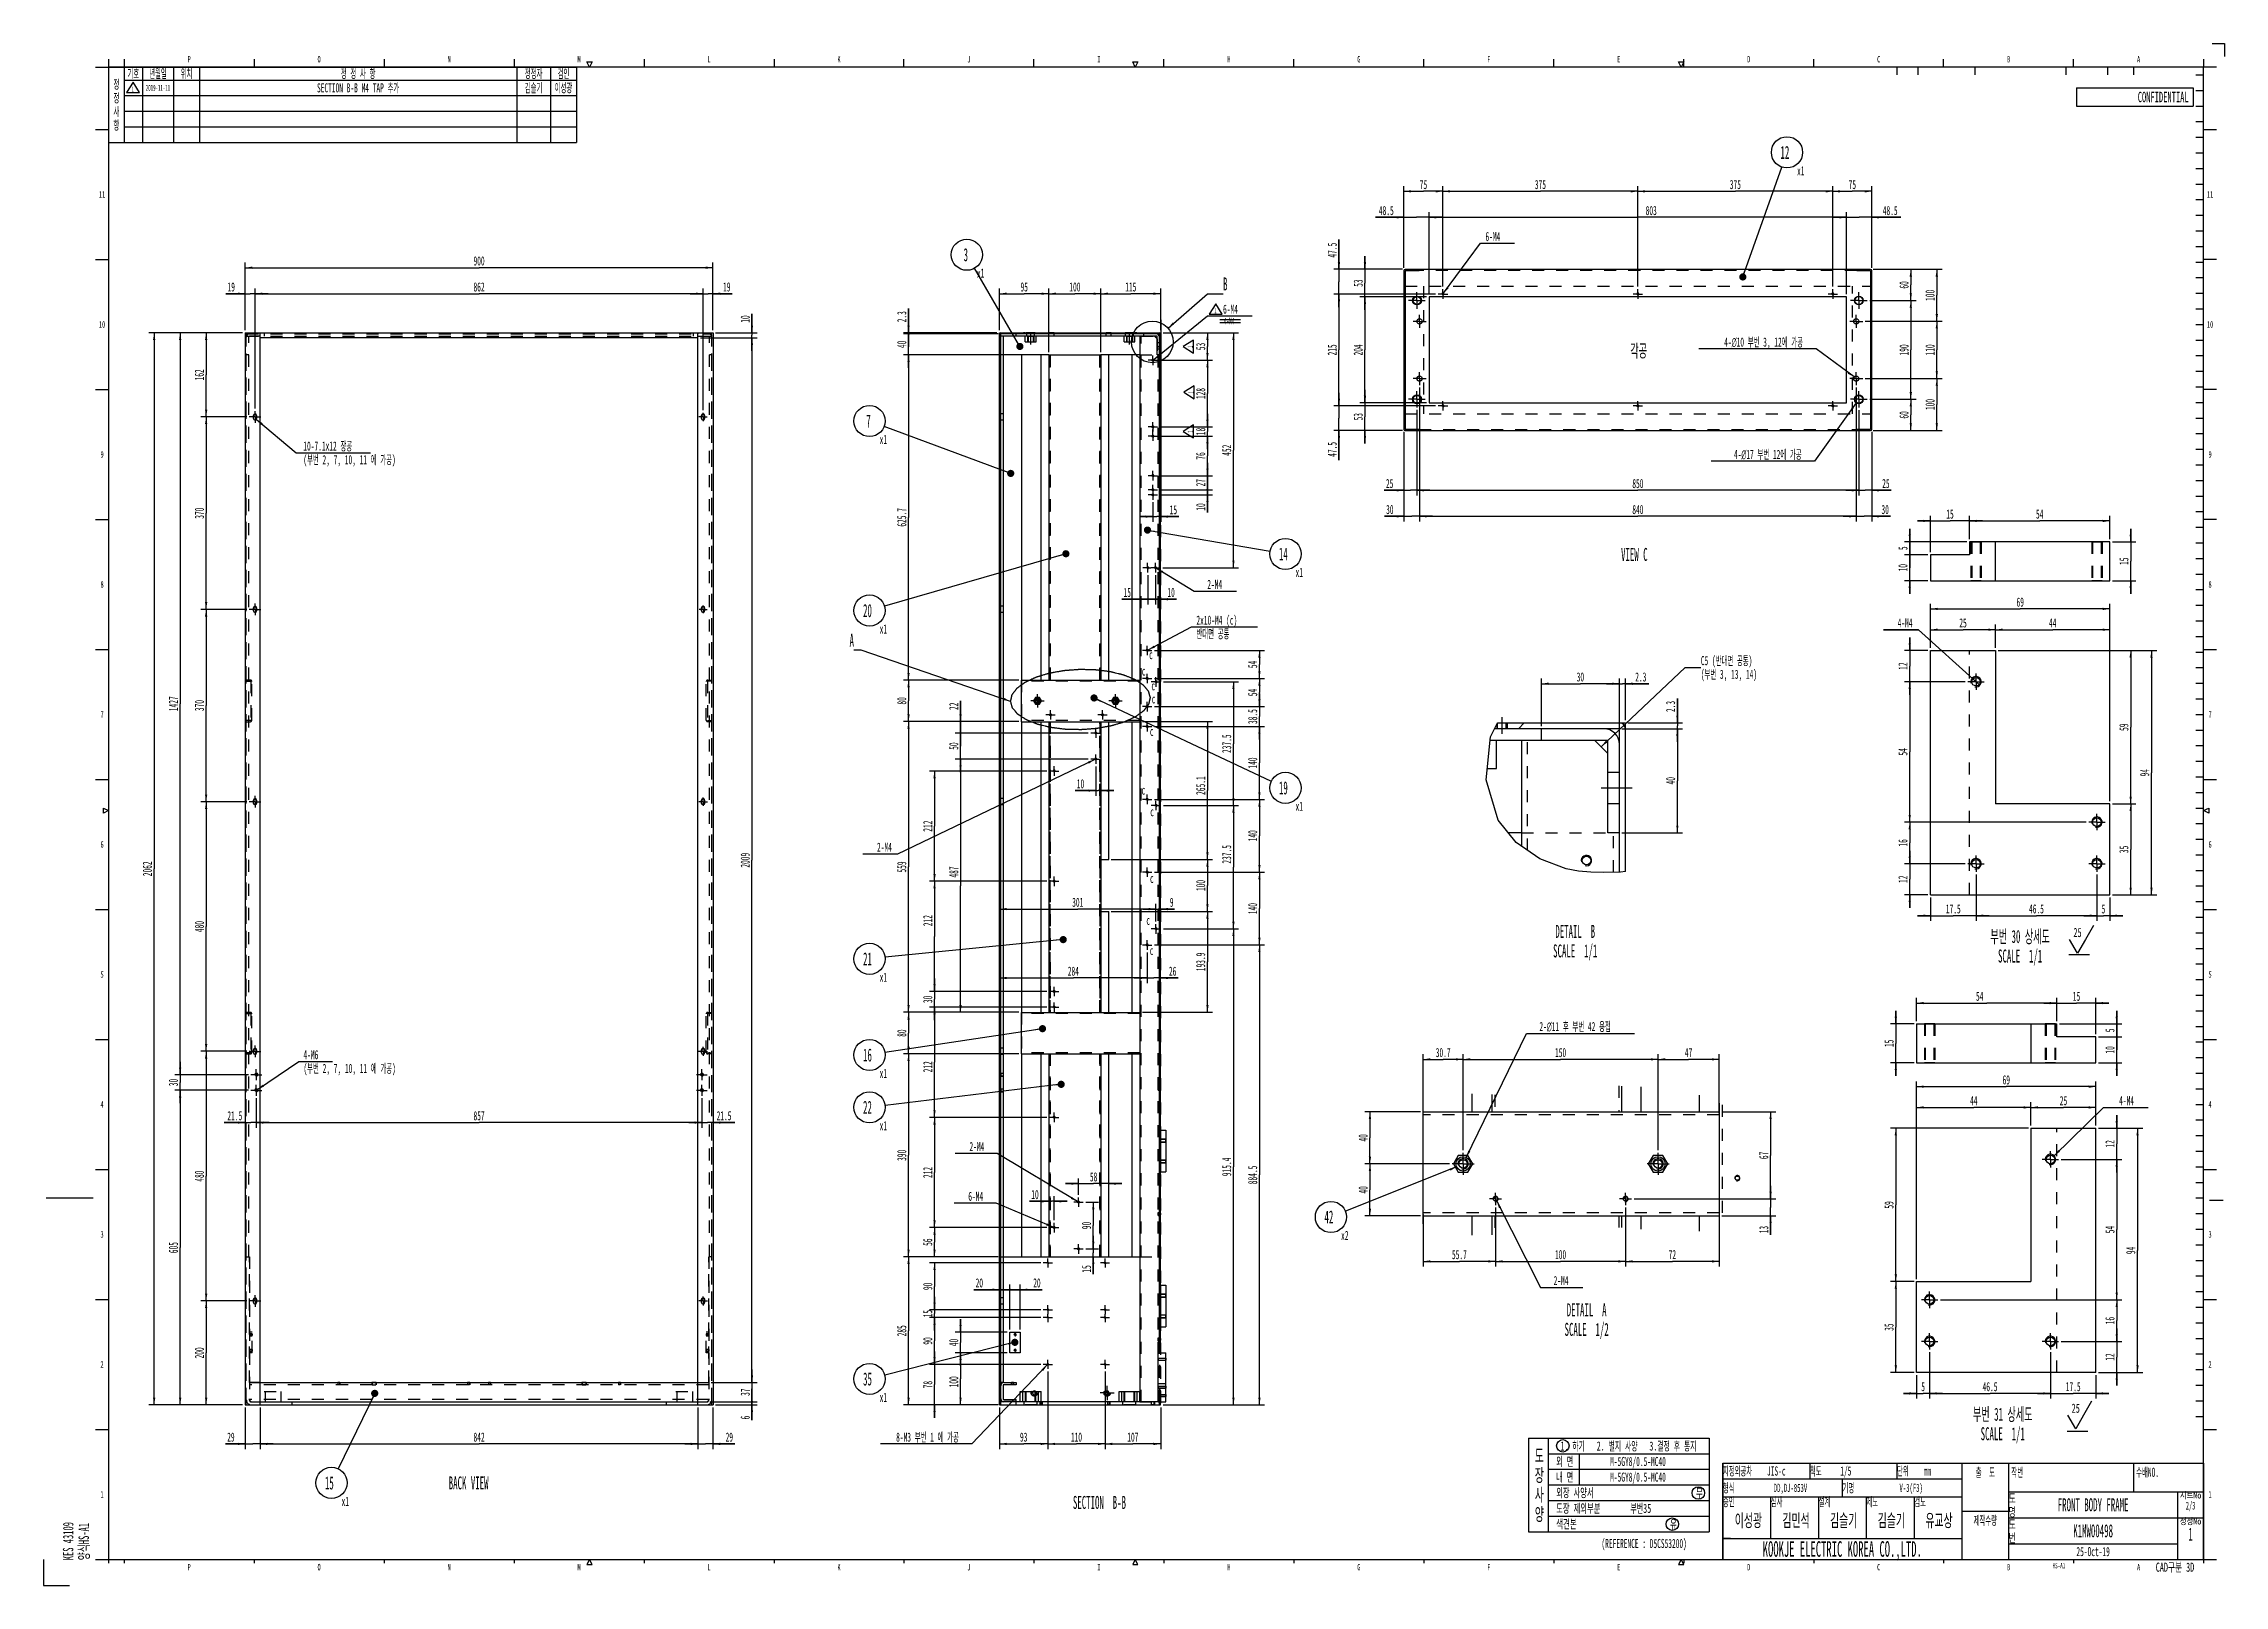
# Model space of a CAD drawing. Header units: millimetres. Extents: x 0 to 839, y -1724 to 593.
# Drawn here: x 0 to 839, y 0 to 593 of the extents above; entities outside this region: 2.
import ezdxf

# ---------------------------------------------------------------- set-up
doc = ezdxf.new("R2010")
doc.units = ezdxf.units.MM
doc.header["$LTSCALE"] = 46.255
doc.linetypes.add('CENTER', pattern=[0.6, 0.375, -0.075, 0.075, -0.075])
doc.linetypes.add('HIDDEN', pattern=[0.2, 0.1, -0.1])
doc.layers.get('0').update_dxf_attribs({"linetype": 'CONTINUOUS'})
for name, color, linetype in [('02___PRT_ALL_AXES', 7, 'CONTINUOUS'), ('3_DATUM_AXES', 7, 'CONTINUOUS'), ('7_ALL_FEATURES', 7, 'CONTINUOUS'), ('ALL_AXIS', 7, 'CONTINUOUS'), ('ALL_CHAMFER', 7, 'CONTINUOUS'), ('ALL_ROUND', 7, 'CONTINUOUS'), ('DEFAULT_1', 7, 'CENTER'), ('DEFAULT_2', 8, 'HIDDEN')]:
    doc.layers.add(name, color=color, linetype=linetype)
doc.styles.get("Standard").update_dxf_attribs({"font": 'txt', "width": 0.5})
doc.styles.add('TEXTSTYLE_2', font='txt', dxfattribs={"width": 0.6})
doc.styles.add('TEXTSTYLE_3', font='txt', dxfattribs={"width": 0.6})
doc.styles.add('TEXTSTYLE_5', font='txt', dxfattribs={"width": 0.8})
doc.dimstyles.new('DIMSTYLE_1', dxfattribs={"dimtxt": 3.5, "dimasz": 2.76, "dimexe": 2, "dimexo": 1, "dimgap": 0.875, "dimtad": 1, "dimdsep": 46, "dimtxsty": 'Standard', "dimblk": '_FILLED', "dimblk1": '_FILLED', "dimblk2": '_FILLED', "dimcen": 0.09, "dimadec": 3, "dimazin": 2, "dimtp": 0.3, "dimtm": 0.3, "dimtfac": 1, "dimtofl": 0, "dimtmove": 0, "dimatfit": 3, "dimldrblk": '_FILLED', "dimfxl": 0, "dimtolj": 1, "dimarcsym": 0})
doc.dimstyles.new('DIMSTYLE_10', dxfattribs={"dimtxt": 3.5, "dimasz": 2.76, "dimexe": 2, "dimexo": 1, "dimgap": 0.875, "dimtad": 1, "dimdec": 3, "dimdsep": 46, "dimtxsty": 'Standard', "dimblk": '_FILLED', "dimblk1": '_FILLED', "dimblk2": '_FILLED', "dimcen": 0.09, "dimadec": 3, "dimazin": 2, "dimtp": 0.3, "dimtm": 0.3, "dimtfac": 1, "dimtdec": 3, "dimtofl": 0, "dimtmove": 0, "dimatfit": 3, "dimldrblk": '_FILLED', "dimfxl": 0, "dimtolj": 1, "dimarcsym": 0})
doc.dimstyles.new('DIMSTYLE_11', dxfattribs={"dimtxt": 3.5, "dimasz": 2.76, "dimexe": 2, "dimexo": 1, "dimgap": 0.875, "dimtad": 1, "dimdec": 3, "dimdsep": 46, "dimtxsty": 'Standard', "dimblk": '_FILLED', "dimblk1": '_FILLED', "dimblk2": '_FILLED', "dimcen": 0.09, "dimadec": 3, "dimazin": 2, "dimtp": 0.2, "dimtm": 0.2, "dimtfac": 1, "dimtdec": 3, "dimtofl": 0, "dimtmove": 0, "dimatfit": 3, "dimldrblk": '_FILLED', "dimfxl": 0, "dimtolj": 1, "dimarcsym": 0})
doc.dimstyles.new('DIMSTYLE_12', dxfattribs={"dimtxt": 3.5, "dimasz": 2.76, "dimexe": 2, "dimexo": 1, "dimgap": 0.875, "dimtad": 1, "dimdec": 3, "dimdsep": 46, "dimtxsty": 'Standard', "dimblk": '_FILLED', "dimblk1": '_FILLED', "dimblk2": '_FILLED', "dimcen": 0.09, "dimadec": 3, "dimazin": 2, "dimtp": 0.1, "dimtm": 0.1, "dimtfac": 1, "dimtdec": 3, "dimtofl": 0, "dimtmove": 0, "dimatfit": 3, "dimldrblk": '_FILLED', "dimfxl": 0, "dimtolj": 1, "dimarcsym": 0})
doc.dimstyles.new('DIMSTYLE_13', dxfattribs={"dimtxt": 3.5, "dimasz": 2.76, "dimexe": 2, "dimexo": 1, "dimgap": 0.875, "dimtad": 1, "dimdec": 3, "dimlfac": 5, "dimdsep": 46, "dimtxsty": 'Standard', "dimblk": '_FILLED', "dimblk1": '_FILLED', "dimblk2": '_FILLED', "dimcen": 0.09, "dimadec": 3, "dimazin": 2, "dimtp": 1.2, "dimtm": 1.2, "dimtfac": 1, "dimtdec": 3, "dimtofl": 0, "dimtmove": 0, "dimatfit": 3, "dimldrblk": '_FILLED', "dimfxl": 0, "dimtolj": 1, "dimarcsym": 0})
doc.dimstyles.new('DIMSTYLE_14', dxfattribs={"dimtxt": 3.5, "dimasz": 2.76, "dimexe": 2, "dimexo": 1, "dimgap": 0.875, "dimtad": 1, "dimdec": 3, "dimlfac": 5, "dimdsep": 46, "dimtxsty": 'Standard', "dimblk": '_FILLED', "dimblk1": '_FILLED', "dimblk2": '_FILLED', "dimcen": 0.09, "dimadec": 3, "dimazin": 2, "dimtp": 2, "dimtm": 2, "dimtfac": 1, "dimtdec": 3, "dimtofl": 0, "dimtmove": 0, "dimatfit": 3, "dimldrblk": '_FILLED', "dimfxl": 0, "dimtolj": 1, "dimarcsym": 0})
doc.dimstyles.new('DIMSTYLE_15', dxfattribs={"dimtxt": 3.5, "dimasz": 2.76, "dimexe": 2, "dimexo": 1, "dimgap": 0.875, "dimtad": 1, "dimdec": 3, "dimlfac": 5, "dimdsep": 46, "dimtxsty": 'Standard', "dimblk": '_FILLED', "dimblk1": '_FILLED', "dimblk2": '_FILLED', "dimcen": 0.09, "dimadec": 3, "dimazin": 2, "dimtp": 0.1, "dimtm": 0.1, "dimtfac": 1, "dimtdec": 3, "dimtofl": 0, "dimtmove": 0, "dimatfit": 3, "dimldrblk": '_FILLED', "dimfxl": 0, "dimtolj": 1, "dimarcsym": 0})
doc.dimstyles.new('DIMSTYLE_16', dxfattribs={"dimtxt": 3.5, "dimasz": 2.76, "dimexe": 2, "dimexo": 1, "dimtad": 1, "dimdec": 3, "dimlfac": 5, "dimdsep": 46, "dimtxsty": 'Standard', "dimblk": '_FILLED', "dimblk1": '_FILLED', "dimblk2": '_FILLED', "dimcen": 0.09, "dimadec": 3, "dimazin": 2, "dimtp": 0.2, "dimtm": 0.2, "dimtfac": 1, "dimtdec": 3, "dimtofl": 0, "dimtmove": 0, "dimatfit": 1, "dimldrblk": '_FILLED', "dimfxl": 0, "dimtolj": 1, "dimarcsym": 0})
doc.dimstyles.new('DIMSTYLE_17', dxfattribs={"dimtxt": 3.5, "dimasz": 2.76, "dimexe": 2, "dimexo": 1, "dimgap": 0.875, "dimtad": 1, "dimdec": 3, "dimlfac": 2, "dimdsep": 46, "dimtxsty": 'Standard', "dimblk": '_FILLED', "dimblk1": '_FILLED', "dimblk2": '_FILLED', "dimcen": 0.09, "dimadec": 3, "dimazin": 2, "dimtp": 0.3, "dimtm": 0.3, "dimtfac": 1, "dimtdec": 3, "dimtofl": 0, "dimtmove": 0, "dimatfit": 3, "dimldrblk": '_FILLED', "dimfxl": 0, "dimtolj": 1, "dimarcsym": 0})
doc.dimstyles.new('DIMSTYLE_18', dxfattribs={"dimtxt": 3.5, "dimasz": 2.76, "dimexe": 2, "dimexo": 1, "dimgap": 0.875, "dimtad": 1, "dimdec": 3, "dimlfac": 2, "dimdsep": 46, "dimtxsty": 'Standard', "dimblk": '_FILLED', "dimblk1": '_FILLED', "dimblk2": '_FILLED', "dimcen": 0.09, "dimadec": 3, "dimazin": 2, "dimtp": 0.5, "dimtm": 0.5, "dimtfac": 1, "dimtdec": 3, "dimtofl": 0, "dimtmove": 0, "dimatfit": 3, "dimldrblk": '_FILLED', "dimfxl": 0, "dimtolj": 1, "dimarcsym": 0})
doc.dimstyles.new('DIMSTYLE_19', dxfattribs={"dimtxt": 3.5, "dimasz": 2.76, "dimexe": 2, "dimexo": 1, "dimgap": 0.875, "dimtad": 1, "dimdec": 3, "dimlfac": 2, "dimdsep": 46, "dimtxsty": 'Standard', "dimblk": '_FILLED', "dimblk1": '_FILLED', "dimblk2": '_FILLED', "dimcen": 0.09, "dimadec": 3, "dimazin": 2, "dimtp": 0.2, "dimtm": 0.2, "dimtfac": 1, "dimtdec": 3, "dimtofl": 0, "dimtmove": 0, "dimatfit": 3, "dimldrblk": '_FILLED', "dimfxl": 0, "dimtolj": 1, "dimarcsym": 0})
doc.dimstyles.new('DIMSTYLE_2', dxfattribs={"dimtxt": 3.5, "dimasz": 2.76, "dimexe": 2, "dimexo": 1, "dimgap": 0.875, "dimtad": 1, "dimdsep": 46, "dimtxsty": 'Standard', "dimblk": '_FILLED', "dimblk1": '_FILLED', "dimblk2": '_FILLED', "dimcen": 0.09, "dimadec": 3, "dimazin": 2, "dimtp": 0.2, "dimtm": 0.2, "dimtfac": 1, "dimtofl": 0, "dimtmove": 0, "dimatfit": 3, "dimldrblk": '_FILLED', "dimfxl": 0, "dimtolj": 1, "dimarcsym": 0})
doc.dimstyles.new('DIMSTYLE_20', dxfattribs={"dimtxt": 3.5, "dimasz": 2.76, "dimexe": 2, "dimexo": 1, "dimtad": 1, "dimdec": 3, "dimlfac": 2, "dimdsep": 46, "dimtxsty": 'Standard', "dimblk": '_FILLED', "dimblk1": '_FILLED', "dimblk2": '_FILLED', "dimcen": 0.09, "dimadec": 3, "dimazin": 2, "dimtp": 0.2, "dimtm": 0.2, "dimtfac": 1, "dimtdec": 3, "dimtofl": 0, "dimtmove": 0, "dimatfit": 1, "dimldrblk": '_FILLED', "dimfxl": 0, "dimtolj": 1, "dimarcsym": 0})
doc.dimstyles.new('DIMSTYLE_21', dxfattribs={"dimtxt": 3.5, "dimasz": 2.76, "dimexe": 2, "dimexo": 1, "dimtad": 1, "dimdec": 3, "dimlfac": 2, "dimdsep": 46, "dimtxsty": 'Standard', "dimblk": '_FILLED', "dimblk1": '_FILLED', "dimblk2": '_FILLED', "dimcen": 0.09, "dimadec": 3, "dimazin": 2, "dimtp": 0.1, "dimtm": 0.1, "dimtfac": 1, "dimtdec": 3, "dimtofl": 0, "dimtmove": 0, "dimatfit": 1, "dimldrblk": '_FILLED', "dimfxl": 0, "dimtolj": 1, "dimarcsym": 0})
doc.dimstyles.new('DIMSTYLE_3', dxfattribs={"dimtxt": 3.5, "dimasz": 2.76, "dimexe": 2, "dimexo": 1, "dimtad": 1, "dimdec": 3, "dimlfac": 5, "dimdsep": 46, "dimtxsty": 'Standard', "dimblk": '_FILLED', "dimblk1": '_FILLED', "dimblk2": '_FILLED', "dimcen": 0.09, "dimadec": 3, "dimazin": 2, "dimtp": 0.1, "dimtm": 0.1, "dimtfac": 1, "dimtdec": 3, "dimtofl": 0, "dimtmove": 0, "dimatfit": 1, "dimldrblk": '_FILLED', "dimfxl": 0, "dimtolj": 1, "dimarcsym": 0})
doc.dimstyles.new('DIMSTYLE_4', dxfattribs={"dimtxt": 3.5, "dimasz": 2.76, "dimexe": 2, "dimexo": 1, "dimtad": 1, "dimdec": 3, "dimdsep": 46, "dimtxsty": 'Standard', "dimblk": '_FILLED', "dimblk1": '_FILLED', "dimblk2": '_FILLED', "dimcen": 0.09, "dimadec": 3, "dimazin": 2, "dimtp": 0.001, "dimtm": 0.001, "dimtfac": 1, "dimtdec": 3, "dimtmove": 0, "dimatfit": 2, "dimldrblk": '_FILLED', "dimfxl": 0, "dimtolj": 1, "dimarcsym": 0})
doc.dimstyles.new('DIMSTYLE_5', dxfattribs={"dimtxt": 3.5, "dimasz": 2.76, "dimexe": 2, "dimexo": 1, "dimtad": 1, "dimdec": 3, "dimdsep": 46, "dimtxsty": 'Standard', "dimblk": '_FILLED', "dimblk1": '_FILLED', "dimblk2": '_FILLED', "dimcen": 0.09, "dimadec": 3, "dimazin": 2, "dimtp": 0.001, "dimtm": 0.001, "dimtfac": 1, "dimtdec": 3, "dimtofl": 0, "dimtmove": 0, "dimatfit": 1, "dimldrblk": '_FILLED', "dimfxl": 0, "dimtolj": 1, "dimarcsym": 0})
doc.dimstyles.new('DIMSTYLE_6', dxfattribs={"dimtxt": 3.5, "dimasz": 2.76, "dimexe": 2, "dimexo": 1, "dimgap": 0.875, "dimtad": 1, "dimdec": 3, "dimlfac": 5, "dimdsep": 46, "dimtxsty": 'Standard', "dimblk": '_FILLED', "dimblk1": '_FILLED', "dimblk2": '_FILLED', "dimcen": 0.09, "dimadec": 3, "dimazin": 2, "dimtp": 0.8, "dimtm": 0.8, "dimtfac": 1, "dimtdec": 3, "dimtofl": 0, "dimtmove": 0, "dimatfit": 3, "dimldrblk": '_FILLED', "dimfxl": 0, "dimtolj": 1, "dimarcsym": 0})
doc.dimstyles.new('DIMSTYLE_7', dxfattribs={"dimtxt": 3.5, "dimasz": 2.76, "dimexe": 2, "dimexo": 1, "dimgap": 0.875, "dimtad": 1, "dimdec": 3, "dimlfac": 5, "dimdsep": 46, "dimtxsty": 'Standard', "dimblk": '_FILLED', "dimblk1": '_FILLED', "dimblk2": '_FILLED', "dimcen": 0.09, "dimadec": 3, "dimazin": 2, "dimtp": 0.5, "dimtm": 0.5, "dimtfac": 1, "dimtdec": 3, "dimtofl": 0, "dimtmove": 0, "dimatfit": 3, "dimldrblk": '_FILLED', "dimfxl": 0, "dimtolj": 1, "dimarcsym": 0})
doc.dimstyles.new('DIMSTYLE_8', dxfattribs={"dimtxt": 3.5, "dimasz": 2.76, "dimexe": 2, "dimexo": 1, "dimgap": 0.875, "dimtad": 1, "dimdec": 3, "dimlfac": 5, "dimdsep": 46, "dimtxsty": 'Standard', "dimblk": '_FILLED', "dimblk1": '_FILLED', "dimblk2": '_FILLED', "dimcen": 0.09, "dimadec": 3, "dimazin": 2, "dimtp": 0.3, "dimtm": 0.3, "dimtfac": 1, "dimtdec": 3, "dimtofl": 0, "dimtmove": 0, "dimatfit": 3, "dimldrblk": '_FILLED', "dimfxl": 0, "dimtolj": 1, "dimarcsym": 0})
doc.dimstyles.new('DIMSTYLE_9', dxfattribs={"dimtxt": 3.5, "dimasz": 2.76, "dimexe": 2, "dimexo": 1, "dimgap": 0.875, "dimtad": 1, "dimdec": 3, "dimlfac": 5, "dimdsep": 46, "dimtxsty": 'Standard', "dimblk": '_FILLED', "dimblk1": '_FILLED', "dimblk2": '_FILLED', "dimcen": 0.09, "dimadec": 3, "dimazin": 2, "dimtp": 0.2, "dimtm": 0.2, "dimtfac": 1, "dimtdec": 3, "dimtofl": 0, "dimtmove": 0, "dimatfit": 3, "dimldrblk": '_FILLED', "dimfxl": 0, "dimtolj": 1, "dimarcsym": 0})
doc.dimstyles.get("Standard").update_dxf_attribs({"dimtxt": 3.5, "dimasz": 2.76, "dimexe": 2, "dimexo": 1, "dimtad": 1, "dimdec": 3, "dimdsep": 46, "dimtxsty": 'Standard', "dimblk": '_FILLED', "dimblk1": '_FILLED', "dimblk2": '_FILLED', "dimcen": 0.09, "dimadec": 3, "dimazin": 2, "dimtol": 1, "dimtp": 0.001, "dimtm": 0.001, "dimtfac": 1, "dimtdec": 3, "dimtofl": 0, "dimtmove": 0, "dimatfit": 3, "dimldrblk": '_FILLED', "dimfxl": 0, "dimtolj": 1, "dimarcsym": 0})
pattern_1 = [(45, (0, 0), (-11.89354, 11.89354), [])]
pattern_2 = [(45, (0, 0), (-59.468, 59.468), [])]

msp = doc.modelspace()

# ---------------------------------------------------------------- texts
at = {"color": 2, "linetype": 'Continuous', "line_spacing_factor": 0.9}
for s, insert, char_height, width, attachment_point, style in [('P', (55.99999, 588.25), 2.5, 1.5, 2, 'TEXTSTYLE_2'), ('O', (105.99999, 588.25), 2.5, 1.5, 2, 'TEXTSTYLE_2'), ('N', (155.99999, 588.25), 2.5, 1.5, 2, 'TEXTSTYLE_2'), ('M', (205.99999, 588.25), 2.5, 1.5, 2, 'TEXTSTYLE_2'), ('L', (255.99999, 588.25), 2.5, 1.5, 2, 'TEXTSTYLE_2'), ('K', (305.99999, 588.25), 2.5, 1.5, 2, 'TEXTSTYLE_2'), ('J', (355.99999, 588.25), 2.5, 1.5, 2, 'TEXTSTYLE_2'), ('I', (405.99999, 588.25), 2.5, 1.5, 2, 'TEXTSTYLE_2'), ('H', (455.99999, 588.25), 2.5, 1.5, 2, 'TEXTSTYLE_2'), ('G', (505.99999, 588.25), 2.5, 1.5, 2, 'TEXTSTYLE_2'), ('F', (555.99999, 588.25), 2.5, 1.5, 2, 'TEXTSTYLE_2'), ('E', (605.99999, 588.25), 2.5, 1.5, 2, 'TEXTSTYLE_2'), ('D', (655.99999, 588.25), 2.5, 1.5, 2, 'TEXTSTYLE_2'), ('C', (705.99999, 588.25), 2.5, 1.5, 2, 'TEXTSTYLE_2'), ('B', (755.99999, 588.25), 2.5, 1.5, 2, 'TEXTSTYLE_2'), ('A', (805.99999, 588.25), 2.5, 1.5, 2, 'TEXTSTYLE_2'), ('11', (22.5, 536.25), 2.5, 3, 2, 'TEXTSTYLE_2'), ('11', (833.5, 536.25), 2.5, 3, 2, 'TEXTSTYLE_2'), ('10', (22.5, 486.25), 2.5, 3, 2, 'TEXTSTYLE_2'), ('10', (833.5, 486.25), 2.5, 3, 2, 'TEXTSTYLE_2'), ('9', (22.5, 436.25), 2.5, 1.5, 2, 'TEXTSTYLE_2'), ('9', (833.5, 436.25), 2.5, 1.5, 2, 'TEXTSTYLE_2'), ('8', (22.5, 386.25), 2.5, 1.5, 2, 'TEXTSTYLE_2'), ('8', (833.5, 386.25), 2.5, 1.5, 2, 'TEXTSTYLE_2'), ('7', (22.5, 336.25), 2.5, 1.5, 2, 'TEXTSTYLE_2'), ('7', (833.5, 336.25), 2.5, 1.5, 2, 'TEXTSTYLE_2'), ('6', (22.5, 286.25), 2.5, 1.5, 2, 'TEXTSTYLE_2'), ('6', (833.5, 286.25), 2.5, 1.5, 2, 'TEXTSTYLE_2'), ('5', (22.5, 236.25), 2.5, 1.5, 2, 'TEXTSTYLE_2'), ('5', (833.5, 236.25), 2.5, 1.5, 2, 'TEXTSTYLE_2'), ('4', (22.5, 186.25), 2.5, 1.5, 2, 'TEXTSTYLE_2'), ('4', (833.5, 186.25), 2.5, 1.5, 2, 'TEXTSTYLE_2'), ('3', (22.5, 136.25), 2.5, 1.5, 2, 'TEXTSTYLE_2'), ('3', (833.5, 136.25), 2.5, 1.5, 2, 'TEXTSTYLE_2'), ('2', (22.5, 86.25), 2.5, 1.5, 2, 'TEXTSTYLE_2'), ('2', (833.5, 86.25), 2.5, 1.5, 2, 'TEXTSTYLE_2'), ('1', (22.5, 36.25), 2.5, 1.5, 2, 'TEXTSTYLE_2'), ('도\\P명', (755.99999, 35.25), 3.5, 2.45, 1, 'TEXTSTYLE_2'), ('시트No\\P\\H3.0;{\\W0.5;2}{\\W0.5;/}{\\W0.5;3}', (825.99999, 35.92187), 2.5, 8.6666667, 2, 'TEXTSTYLE_5'), ('1', (833.5, 36.25), 2.5, 1.5, 2, 'TEXTSTYLE_2'), ('도\\P번', (755.99999, 25.25), 3.5, 2.45, 1, 'TEXTSTYLE_2'), ('정정No\\P\\H5.0;{\\W0.5;1}', (825.99999, 25.92187), 2.5, 8.6666667, 2, 'TEXTSTYLE_5'), ('HS-A1', (775.34351, 8.54978), 2, 6, 2, 'TEXTSTYLE_2'), ('CAD구분 3D', (819.99999, 8.75), 3.5, 17.5, 2, 'TEXTSTYLE_2'), ('P', (55.99999, 8.25), 2.5, 1.5, 2, 'TEXTSTYLE_2'), ('O', (105.99999, 8.25), 2.5, 1.5, 2, 'TEXTSTYLE_2'), ('N', (155.99999, 8.25), 2.5, 1.5, 2, 'TEXTSTYLE_2'), ('M', (205.99999, 8.25), 2.5, 1.5, 2, 'TEXTSTYLE_2'), ('L', (255.99999, 8.25), 2.5, 1.5, 2, 'TEXTSTYLE_2'), ('K', (305.99999, 8.25), 2.5, 1.5, 2, 'TEXTSTYLE_2'), ('J', (355.99999, 8.25), 2.5, 1.5, 2, 'TEXTSTYLE_2'), ('I', (405.99999, 8.25), 2.5, 1.5, 2, 'TEXTSTYLE_2'), ('H', (455.99999, 8.25), 2.5, 1.5, 2, 'TEXTSTYLE_2'), ('G', (505.99999, 8.25), 2.5, 1.5, 2, 'TEXTSTYLE_2'), ('F', (555.99999, 8.25), 2.5, 1.5, 2, 'TEXTSTYLE_2'), ('E', (605.99999, 8.25), 2.5, 1.5, 2, 'TEXTSTYLE_2'), ('D', (655.99999, 8.25), 2.5, 1.5, 2, 'TEXTSTYLE_2'), ('C', (705.99999, 8.25), 2.5, 1.5, 2, 'TEXTSTYLE_2'), ('B', (755.99999, 8.25), 2.5, 1.5, 2, 'TEXTSTYLE_2'), ('A', (805.99999, 8.25), 2.5, 1.5, 2, 'TEXTSTYLE_2')]:
    msp.add_mtext(s, dxfattribs=dict(at, insert=insert, char_height=char_height, width=width, attachment_point=attachment_point, style=style))
for s, insert, char_height, width, attachment_point in [('정\\P정\\P사\\P항', (28, 579.125), 3.5, 2.0416667, 2), ('기호', (34.5, 583.25), 3.5, 4.0833333, 2), ('년월일', (44, 583.25), 3.5, 6.125, 2), ('위치', (55, 583.25), 3.5, 4.0833333, 2), ('정 정 사 항', (121, 583.25), 3.5, 13.4166667, 2), ('정정자', (188.5, 583.25), 3.5, 6.125, 2), ('검인', (200, 583.25), 3.5, 4.0833333, 2), ('2019-11-11', (44, 577.14999), 2.3, 11.5, 2), ('SECTION B-B M4 TAP 추가', (121, 577.75), 3.5, 37.3333333, 2), ('김슬기', (188.5, 577.75), 3.5, 6.125, 2), ('이성광', (200, 577.75), 3.5, 6.125, 2), ('B', (453.75712, 503.05595), 5, 2.5, 1), ('각공', (610.44996, 477.40012), 5, 5.8333333, 1), ('VIEW C', (606.88753, 399.03241), 5, 15, 1), ('A', (311.75712, 366.01014), 5, 2.5, 3), ('c', (422.51231, 353.4218), 3.5, 1.75, 1), ('c', (425.30079, 359.76785), 3.5, 1.75, 1), ('C5 (반대면 공통)\\P(부번 3, 13, 14)', (637.55991, 357.43436), 3.5, 25.0833333, 1), ('c', (426.18045, 347.7614), 3.5, 1.75, 1), ('c', (426.32099, 342.72553), 3.5, 1.75, 1), ('c', (425.60543, 330.25354), 3.5, 1.75, 1), ('c', (422.39851, 307.63286), 3.5, 1.75, 1), ('c', (425.73652, 299.34675), 3.5, 1.75, 1), ('c', (425.65344, 273.68673), 3.5, 1.75, 1), ('c', (424.24097, 257.55227), 3.5, 1.75, 1), ('DETAIL  B\\PSCALE  1/1', (589.24968, 254.03962), 5, 25, 2), ('부번 30 상세도\\PSCALE  1/1', (760.41987, 252.07504), 5, 25, 2), ('c', (425.57218, 245.94762), 3.5, 1.75, 1), ('DETAIL  A\\PSCALE  1/2', (593.64486, 108.47155), 5, 25, 2), ('부번 31 상세도\\PSCALE  1/1', (753.73484, 68.32789), 5, 25, 2), ('BACK VIEW', (155.85362, 41.90595), 5, 22.5, 1), ('지정외공차    JIS-c', (646.0625, 45.75), 3.5, 25.9583333, 1), ('척도     1/5', (679.5625, 45.75), 3.5, 18.0833333, 1), ('단위    mm', (713.0625, 45.75), 3.5, 14.5833333, 1), ('출  도', (747, 45.25), 3.5, 7.5833333, 2), ('작번', (757.04999, 45.24999), 3.5, 4.0833333, 1), ('수배NO.', (805.04999, 45.24999), 3.5, 9.3333333, 1), ('SECTION  B-B', (416.40819, 34.40501), 5, 30, 3), ('승인', (646.0625, 33.92188), 3.5, 4.0833333, 1), ('형식', (646.0625, 39.24999), 3.5, 4.0833333, 1), ('심사', (664.4625, 33.92188), 3.5, 4.0833333, 1), ('설계', (682.8625, 33.92188), 3.5, 4.0833333, 1), ('기명', (692.0625, 39.24999), 3.5, 4.0833333, 1), ('제도', (701.2625, 33.92188), 3.5, 4.0833333, 1), ('검도', (719.6625, 33.92188), 3.5, 4.0833333, 1), ('FRONT BODY FRAME', (788.49999, 33.5), 5, 40, 2), ('제작수량', (747, 26.75), 3.5, 8.1666667, 2), ('(REFERENCE : D5CS53200)', (599.33721, 17.86401), 3.5, 40.25, 1), ('KOOKJE ELECTRIC KOREA CO.,LTD.', (692, 17), 6, 90, 2), ('K1MW00498', (788.49999, 23.5), 5, 22.5, 2), ('25-Oct-19', (788.49999, 14.75), 3.5, 15.75, 2)]:
    msp.add_mtext(s, dxfattribs=dict(at, insert=insert, char_height=char_height, width=width, attachment_point=attachment_point))
at = {"color": 7, "linetype": 'Continuous', "insert": (825.24958, 574.47403), "char_height": 4, "width": 62.2265625, "attachment_point": 3, "line_spacing_factor": 0.9, "style": 'TEXTSTYLE_3'}
msp.add_mtext('CONFIDENTIAL', dxfattribs=at)
at = {"color": 2, "linetype": 'Continuous', "insert": (7.43726, 9.66822), "char_height": 4, "width": 21.6, "attachment_point": 1, "rotation": 90, "line_spacing_factor": 0.9, "style": 'TEXTSTYLE_2'}
msp.add_mtext('KES 43109\\P양식HS-A1', dxfattribs=at)

# ---------------------------------------------------------------- blocks, each defined once
blk = doc.blocks.new('_FILLED')
at = {"color": 0, "linetype": 'ByBlock'}
blk.add_solid([(0, 0), (-1, 0.16), (-1, -0.16)], dxfattribs=at)
blk = doc.blocks.new('*D4')
at = {"color": 2, "linetype": 'Continuous'}
for p, q in [((424.91, 359.79), (441.68, 368.62)), ((441.68, 368.62), (441.68, 368.62)), ((441.68, 368.62), (466.96, 368.62))]:
    blk.add_line(p, q, dxfattribs=at)
at = {"color": 2, "linetype": 'Continuous', "xscale": 2.76, "yscale": 2.76, "zscale": 2.76, "rotation": 207.7797481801}
blk.add_blockref('_FILLED', (424.91, 359.79), dxfattribs=at)
at = {"color": 2, "linetype": 'Continuous', "insert": (443.51, 373), "char_height": 3.5, "width": 19.25, "attachment_point": 1, "line_spacing_factor": 0.9}
blk.add_mtext('2x10-M4 (c)\\P반대면 공통', dxfattribs=at)
blk = doc.blocks.new('*D5')
at = {"color": 2, "linetype": 'Continuous'}
for p, q in [((427.07, 471.46), (447.76, 488.25)), ((447.76, 488.25), (449.56, 488.25)), ((449.56, 488.25), (464.96, 488.25))]:
    blk.add_line(p, q, dxfattribs=at)
at = {"color": 2, "linetype": 'Continuous', "xscale": 2.76, "yscale": 2.76, "zscale": 2.76, "rotation": 219.061724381}
blk.add_blockref('_FILLED', (427.07, 471.46), dxfattribs=at)
at = {"color": 2, "linetype": 'Continuous', "insert": (453.76, 492.62), "char_height": 3.5, "width": 7, "attachment_point": 1, "line_spacing_factor": 0.9}
blk.add_mtext('6-M4', dxfattribs=at)
blk = doc.blocks.new('*D6')
at = {"color": 2, "linetype": 'Continuous'}
for p, q in [((721.3, 367.58), (707.81, 367.58)), ((707.81, 367.58), (721.3, 367.58)), ((743.45, 347.58), (721.3, 367.58)), ((741.96, 348.92), (743.45, 347.58)), ((744.93, 346.23), (743.45, 347.58))]:
    blk.add_line(p, q, dxfattribs=at)
at = {"color": 2, "linetype": 'Continuous', "xscale": 2.76, "yscale": 2.76, "zscale": 2.76}
for p, rotation in [((741.96, 348.92), 137.9202929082), ((744.93, 346.23), 317.9202929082)]:
    blk.add_blockref('_FILLED', p, dxfattribs=dict(at, rotation=rotation))
at = {"color": 2, "linetype": 'Continuous', "insert": (719.01, 371.95), "char_height": 3.5, "width": 7, "attachment_point": 3, "line_spacing_factor": 0.9}
blk.add_mtext('4-M4', dxfattribs=at)
blk = doc.blocks.new('*D7')
at = {"color": 2, "linetype": 'Continuous'}
for p, q in [((773.51, 165.23), (792.51, 183.83)), ((792.51, 183.83), (794.31, 183.83)), ((794.31, 183.83), (809.71, 183.83))]:
    blk.add_line(p, q, dxfattribs=at)
at = {"color": 2, "linetype": 'Continuous', "xscale": 2.76, "yscale": 2.76, "zscale": 2.76, "rotation": 224.3967297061}
blk.add_blockref('_FILLED', (773.51, 165.23), dxfattribs=at)
at = {"color": 2, "linetype": 'Continuous', "insert": (798.51, 188.2), "char_height": 3.5, "width": 7, "attachment_point": 1, "line_spacing_factor": 0.9}
blk.add_mtext('4-M4', dxfattribs=at)
blk = doc.blocks.new('*D8')
at = {"color": 2, "linetype": 'Continuous'}
for p, q in [((427.39, 246.31), (469.76, 246.31)), ((467.76, 246.31), (467.76, 157.86)), ((467.76, 69.41), (467.76, 157.86)), ((430.76, 69.41), (469.76, 69.41))]:
    blk.add_line(p, q, dxfattribs=at)
at = {"color": 2, "linetype": 'Continuous', "xscale": 2.76, "yscale": 2.76, "zscale": 2.76}
for p, rotation in [((467.76, 246.31), 90), ((467.76, 69.41), 270)]:
    blk.add_blockref('_FILLED', p, dxfattribs=dict(at, rotation=rotation))
at = {"color": 2, "linetype": 'Continuous', "insert": (463.38, 157.86), "char_height": 3.5, "width": 8.75, "attachment_point": 2, "rotation": 90, "line_spacing_factor": 0.9}
blk.add_mtext('884.5', dxfattribs=at)
blk = doc.blocks.new('*D9')
at = {"color": 2, "linetype": 'Continuous'}
for p, q in [((427.39, 274.31), (469.76, 274.31)), ((467.76, 274.31), (467.76, 260.31)), ((467.76, 246.31), (467.76, 260.31)), ((427.39, 246.31), (469.76, 246.31))]:
    blk.add_line(p, q, dxfattribs=at)
at = {"color": 2, "linetype": 'Continuous', "xscale": 2.76, "yscale": 2.76, "zscale": 2.76}
for p, rotation in [((467.76, 274.31), 90), ((467.76, 246.31), 270)]:
    blk.add_blockref('_FILLED', p, dxfattribs=dict(at, rotation=rotation))
at = {"color": 2, "linetype": 'Continuous', "insert": (463.38, 260.31), "char_height": 3.5, "width": 5.25, "attachment_point": 2, "rotation": 90, "line_spacing_factor": 0.9}
blk.add_mtext('140', dxfattribs=at)
blk = doc.blocks.new('*D10')
at = {"color": 2, "linetype": 'Continuous'}
for p, q in [((427.39, 302.31), (469.76, 302.31)), ((467.76, 302.31), (467.76, 288.31)), ((467.76, 274.31), (467.76, 288.31)), ((427.39, 274.31), (469.76, 274.31))]:
    blk.add_line(p, q, dxfattribs=at)
at = {"color": 2, "linetype": 'Continuous', "xscale": 2.76, "yscale": 2.76, "zscale": 2.76}
for p, rotation in [((467.76, 302.31), 90), ((467.76, 274.31), 270)]:
    blk.add_blockref('_FILLED', p, dxfattribs=dict(at, rotation=rotation))
at = {"color": 2, "linetype": 'Continuous', "insert": (463.38, 288.31), "char_height": 3.5, "width": 5.25, "attachment_point": 2, "rotation": 90, "line_spacing_factor": 0.9}
blk.add_mtext('140', dxfattribs=at)
blk = doc.blocks.new('*D11')
at = {"color": 2, "linetype": 'Continuous'}
for p, q in [((427.39, 330.31), (469.76, 330.31)), ((467.76, 330.31), (467.76, 316.31)), ((467.76, 302.31), (467.76, 316.31)), ((427.39, 302.31), (469.76, 302.31))]:
    blk.add_line(p, q, dxfattribs=at)
at = {"color": 2, "linetype": 'Continuous', "xscale": 2.76, "yscale": 2.76, "zscale": 2.76}
for p, rotation in [((467.76, 330.31), 90), ((467.76, 302.31), 270)]:
    blk.add_blockref('_FILLED', p, dxfattribs=dict(at, rotation=rotation))
at = {"color": 2, "linetype": 'Continuous', "insert": (463.38, 316.31), "char_height": 3.5, "width": 5.25, "attachment_point": 2, "rotation": 90, "line_spacing_factor": 0.9}
blk.add_mtext('140', dxfattribs=at)
blk = doc.blocks.new('*D12')
at = {"color": 2, "linetype": 'Continuous'}
for p, q in [((427.39, 338.01), (469.76, 338.01)), ((467.76, 338.01), (467.76, 343.01)), ((467.76, 343.01), (467.76, 334.16)), ((427.39, 330.31), (469.76, 330.31)), ((467.76, 325.31), (467.76, 334.16)), ((467.76, 330.31), (467.76, 325.31))]:
    blk.add_line(p, q, dxfattribs=at)
at = {"color": 2, "linetype": 'Continuous', "xscale": 2.76, "yscale": 2.76, "zscale": 2.76}
for p, rotation in [((467.76, 338.01), 270), ((467.76, 330.31), 90)]:
    blk.add_blockref('_FILLED', p, dxfattribs=dict(at, rotation=rotation))
at = {"color": 2, "linetype": 'Continuous', "insert": (463.38, 334.16), "char_height": 3.5, "width": 7, "attachment_point": 2, "rotation": 90, "line_spacing_factor": 0.9}
blk.add_mtext('38.5', dxfattribs=at)
blk = doc.blocks.new('*D13')
at = {"color": 2, "linetype": 'Continuous'}
for p, q in [((427.39, 348.81), (469.76, 348.81)), ((467.76, 348.81), (467.76, 343.41)), ((427.39, 338.01), (469.76, 338.01)), ((467.76, 338.01), (467.76, 343.41))]:
    blk.add_line(p, q, dxfattribs=at)
at = {"color": 2, "linetype": 'Continuous', "xscale": 2.76, "yscale": 2.76, "zscale": 2.76}
for p, rotation in [((467.76, 348.81), 90), ((467.76, 338.01), 270)]:
    blk.add_blockref('_FILLED', p, dxfattribs=dict(at, rotation=rotation))
at = {"color": 2, "linetype": 'Continuous', "insert": (463.38, 343.41), "char_height": 3.5, "width": 3.5, "attachment_point": 2, "rotation": 90, "line_spacing_factor": 0.9}
blk.add_mtext('54', dxfattribs=at)
blk = doc.blocks.new('*D14')
at = {"color": 2, "linetype": 'Continuous'}
for p, q in [((427.39, 359.61), (469.76, 359.61)), ((467.76, 359.61), (467.76, 354.21)), ((467.76, 348.81), (467.76, 354.21)), ((427.39, 348.81), (469.76, 348.81))]:
    blk.add_line(p, q, dxfattribs=at)
at = {"color": 2, "linetype": 'Continuous', "xscale": 2.76, "yscale": 2.76, "zscale": 2.76}
for p, rotation in [((467.76, 359.61), 90), ((467.76, 348.81), 270)]:
    blk.add_blockref('_FILLED', p, dxfattribs=dict(at, rotation=rotation))
at = {"color": 2, "linetype": 'Continuous', "insert": (463.38, 354.21), "char_height": 3.5, "width": 3.5, "attachment_point": 2, "rotation": 90, "line_spacing_factor": 0.9}
blk.add_mtext('54', dxfattribs=at)
blk = doc.blocks.new('*D15')
at = {"color": 2, "linetype": 'Continuous'}
for p, q in [((430.79, 299.99), (459.76, 299.99)), ((457.76, 299.99), (457.76, 276.24)), ((457.76, 252.49), (457.76, 276.24)), ((430.79, 252.49), (459.76, 252.49))]:
    blk.add_line(p, q, dxfattribs=at)
at = {"color": 2, "linetype": 'Continuous', "xscale": 2.76, "yscale": 2.76, "zscale": 2.76}
for p, rotation in [((457.76, 299.99), 90), ((457.76, 252.49), 270)]:
    blk.add_blockref('_FILLED', p, dxfattribs=dict(at, rotation=rotation))
at = {"color": 2, "linetype": 'Continuous', "insert": (453.38, 281.18), "char_height": 3.5, "width": 8.75, "attachment_point": 2, "rotation": 90, "line_spacing_factor": 0.9}
blk.add_mtext('237.5', dxfattribs=at)
blk = doc.blocks.new('*D16')
at = {"color": 2, "linetype": 'Continuous'}
for p, q in [((430.79, 347.49), (459.76, 347.49)), ((457.76, 347.49), (457.76, 323.74)), ((457.76, 299.99), (457.76, 323.74)), ((430.79, 299.99), (459.76, 299.99))]:
    blk.add_line(p, q, dxfattribs=at)
at = {"color": 2, "linetype": 'Continuous', "xscale": 2.76, "yscale": 2.76, "zscale": 2.76}
for p, rotation in [((457.76, 347.49), 90), ((457.76, 299.99), 270)]:
    blk.add_blockref('_FILLED', p, dxfattribs=dict(at, rotation=rotation))
at = {"color": 2, "linetype": 'Continuous', "insert": (453.38, 323.74), "char_height": 3.5, "width": 8.75, "attachment_point": 2, "rotation": 90, "line_spacing_factor": 0.9}
blk.add_mtext('237.5', dxfattribs=at)
blk = doc.blocks.new('*D17')
at = {"color": 2, "linetype": 'Continuous'}
for p, q in [((429.59, 445.61), (449.76, 445.61)), ((447.76, 445.61), (447.76, 450.61)), ((447.76, 450.61), (447.76, 443.81)), ((429.59, 442.01), (449.76, 442.01)), ((447.76, 437.01), (447.76, 443.81)), ((447.76, 442.01), (447.76, 437.01))]:
    blk.add_line(p, q, dxfattribs=at)
at = {"color": 2, "linetype": 'Continuous', "xscale": 2.76, "yscale": 2.76, "zscale": 2.76}
for p, rotation in [((447.76, 445.61), 270), ((447.76, 442.01), 90)]:
    blk.add_blockref('_FILLED', p, dxfattribs=dict(at, rotation=rotation))
at = {"color": 2, "linetype": 'Continuous', "insert": (443.38, 443.81), "char_height": 3.5, "width": 3.5, "attachment_point": 2, "rotation": 90, "line_spacing_factor": 0.9}
blk.add_mtext('18', dxfattribs=at)
blk = doc.blocks.new('*D18')
at = {"color": 2, "linetype": 'Continuous'}
for p, q in [((429.59, 442.01), (449.76, 442.01)), ((447.76, 442.01), (447.76, 434.41)), ((447.76, 426.81), (447.76, 434.41)), ((429.59, 426.81), (449.76, 426.81))]:
    blk.add_line(p, q, dxfattribs=at)
at = {"color": 2, "linetype": 'Continuous', "xscale": 2.76, "yscale": 2.76, "zscale": 2.76}
for p, rotation in [((447.76, 442.01), 90), ((447.76, 426.81), 270)]:
    blk.add_blockref('_FILLED', p, dxfattribs=dict(at, rotation=rotation))
at = {"color": 2, "linetype": 'Continuous', "insert": (443.38, 434.41), "char_height": 3.5, "width": 3.5, "attachment_point": 2, "rotation": 90, "line_spacing_factor": 0.9}
blk.add_mtext('76', dxfattribs=at)
blk = doc.blocks.new('_DOT')
at = {"color": 0, "linetype": 'ByBlock'}
blk.add_line((-0.16, 0), (-1, 0), dxfattribs=at)
at = {"color": 0, "linetype": 'ByBlock', "const_width": 0.163}
blk.add_lwpolyline([(-0.08, 0, 1), (0.08, 0, 1)], format="xyb", close=True, dxfattribs=at)
blk = doc.blocks.new('*D19')
at = {"color": 2, "linetype": 'Continuous'}
for p, q in [((447.76, 426.81), (447.76, 431.81)), ((447.76, 431.81), (447.76, 424.11)), ((429.59, 426.81), (449.76, 426.81)), ((429.59, 421.41), (449.76, 421.41)), ((447.76, 416.41), (447.76, 424.11)), ((447.76, 421.41), (447.76, 416.41))]:
    blk.add_line(p, q, dxfattribs=at)
at = {"color": 2, "linetype": 'Continuous', "xscale": 2.76, "yscale": 2.76, "zscale": 2.76}
for name, p, rotation in [('_FILLED', (447.76, 426.81), 270), ('_DOT', (447.76, 421.41), 90)]:
    blk.add_blockref(name, p, dxfattribs=dict(at, rotation=rotation))
at = {"color": 2, "linetype": 'Continuous', "insert": (443.38, 424.11), "char_height": 3.5, "width": 3.5, "attachment_point": 2, "rotation": 90, "line_spacing_factor": 0.9}
blk.add_mtext('27', dxfattribs=at)
blk = doc.blocks.new('*D20')
at = {"color": 2, "linetype": 'Continuous'}
for p, q in [((424.56, 243.48), (424.56, 231.62)), ((367.76, 233.62), (396.16, 233.62)), ((424.56, 233.62), (396.16, 233.62))]:
    blk.add_line(p, q, dxfattribs=at)
at = {"color": 2, "linetype": 'Continuous', "xscale": 2.76, "yscale": 2.76, "zscale": 2.76, "rotation": 180}
blk.add_blockref('_FILLED', (367.76, 233.62), dxfattribs=at)
at = {"color": 2, "linetype": 'Continuous', "xscale": 2.76, "yscale": 2.76, "zscale": 2.76}
blk.add_blockref('_FILLED', (424.56, 233.62), dxfattribs=at)
at = {"color": 2, "linetype": 'Continuous', "insert": (396.16, 237.99), "char_height": 3.5, "width": 5.25, "attachment_point": 2, "line_spacing_factor": 0.9}
blk.add_mtext('284', dxfattribs=at)
blk = doc.blocks.new('*D21')
at = {"color": 2, "linetype": 'Continuous'}
for p, q in [((424.56, 243.48), (424.56, 231.62)), ((424.56, 233.62), (419.56, 233.62)), ((419.56, 233.62), (427.16, 233.62)), ((436.44, 233.62), (427.16, 233.62)), ((429.76, 233.62), (436.44, 233.62))]:
    blk.add_line(p, q, dxfattribs=at)
at = {"color": 2, "linetype": 'Continuous', "xscale": 2.76, "yscale": 2.76, "zscale": 2.76}
blk.add_blockref('_FILLED', (424.56, 233.62), dxfattribs=at)
at = {"color": 2, "linetype": 'Continuous', "xscale": 2.76, "yscale": 2.76, "zscale": 2.76, "rotation": 180}
blk.add_blockref('_FILLED', (429.76, 233.62), dxfattribs=at)
at = {"color": 2, "linetype": 'Continuous', "insert": (432.94, 237.99), "char_height": 3.5, "width": 3.5, "attachment_point": 1, "line_spacing_factor": 0.9}
blk.add_mtext('26', dxfattribs=at)
blk = doc.blocks.new('*D22')
at = {"color": 2, "linetype": 'Continuous'}
for p, q in [((367.76, 260.12), (397.86, 260.12)), ((427.96, 260.12), (397.86, 260.12)), ((427.96, 255.32), (427.96, 262.12))]:
    blk.add_line(p, q, dxfattribs=at)
at = {"color": 2, "linetype": 'Continuous', "xscale": 2.76, "yscale": 2.76, "zscale": 2.76, "rotation": 180}
blk.add_blockref('_FILLED', (367.76, 260.12), dxfattribs=at)
at = {"color": 2, "linetype": 'Continuous', "xscale": 2.76, "yscale": 2.76, "zscale": 2.76}
blk.add_blockref('_FILLED', (427.96, 260.12), dxfattribs=at)
at = {"color": 2, "linetype": 'Continuous', "insert": (397.86, 264.5), "char_height": 3.5, "width": 5.25, "attachment_point": 2, "line_spacing_factor": 0.9}
blk.add_mtext('301', dxfattribs=at)
blk = doc.blocks.new('*D23')
at = {"color": 2, "linetype": 'Continuous'}
for p, q in [((427.96, 260.12), (422.96, 260.12)), ((422.96, 260.12), (428.86, 260.12)), ((427.96, 255.32), (427.96, 262.12)), ((435.04, 260.12), (428.86, 260.12)), ((429.76, 260.12), (435.04, 260.12))]:
    blk.add_line(p, q, dxfattribs=at)
at = {"color": 2, "linetype": 'Continuous', "xscale": 2.76, "yscale": 2.76, "zscale": 2.76}
blk.add_blockref('_FILLED', (427.96, 260.12), dxfattribs=at)
at = {"color": 2, "linetype": 'Continuous', "xscale": 2.76, "yscale": 2.76, "zscale": 2.76, "rotation": 180}
blk.add_blockref('_FILLED', (429.76, 260.12), dxfattribs=at)
at = {"color": 2, "linetype": 'Continuous', "insert": (433.29, 264.5), "char_height": 3.5, "width": 1.75, "attachment_point": 1, "line_spacing_factor": 0.9}
blk.add_mtext('9', dxfattribs=at)
blk = doc.blocks.new('*D24')
at = {"color": 2, "linetype": 'Continuous'}
for p, q in [((430.79, 252.49), (459.76, 252.49)), ((457.76, 252.49), (457.76, 160.95)), ((457.76, 69.41), (457.76, 160.95)), ((430.76, 69.41), (459.76, 69.41))]:
    blk.add_line(p, q, dxfattribs=at)
at = {"color": 2, "linetype": 'Continuous', "xscale": 2.76, "yscale": 2.76, "zscale": 2.76}
for p, rotation in [((457.76, 252.49), 90), ((457.76, 69.41), 270)]:
    blk.add_blockref('_FILLED', p, dxfattribs=dict(at, rotation=rotation))
at = {"color": 2, "linetype": 'Continuous', "insert": (453.38, 160.95), "char_height": 3.5, "width": 8.75, "attachment_point": 2, "rotation": 90, "line_spacing_factor": 0.9}
blk.add_mtext('915.4', dxfattribs=at)
blk = doc.blocks.new('*D25')
at = {"color": 2, "linetype": 'Continuous'}
for p, q in [((430.76, 481.81), (459.76, 481.81)), ((457.76, 481.81), (457.76, 436.61)), ((457.76, 391.41), (457.76, 436.61)), ((430.59, 391.41), (459.76, 391.41))]:
    blk.add_line(p, q, dxfattribs=at)
at = {"color": 2, "linetype": 'Continuous', "xscale": 2.76, "yscale": 2.76, "zscale": 2.76}
for p, rotation in [((457.76, 481.81), 90), ((457.76, 391.41), 270)]:
    blk.add_blockref('_FILLED', p, dxfattribs=dict(at, rotation=rotation))
at = {"color": 2, "linetype": 'Continuous', "insert": (453.38, 436.61), "char_height": 3.5, "width": 5.25, "attachment_point": 2, "rotation": 90, "line_spacing_factor": 0.9}
blk.add_mtext('452', dxfattribs=at)
blk = doc.blocks.new('*D26')
at = {"color": 2, "linetype": 'Continuous'}
for p, q in [((429.76, 486.7), (429.76, 409.08)), ((426.76, 416.58), (426.76, 409.08)), ((426.76, 411.08), (421.76, 411.08)), ((421.76, 411.08), (428.26, 411.08)), ((436.71, 411.08), (428.26, 411.08)), ((429.76, 411.08), (436.71, 411.08))]:
    blk.add_line(p, q, dxfattribs=at)
at = {"color": 2, "linetype": 'Continuous', "xscale": 2.76, "yscale": 2.76, "zscale": 2.76}
blk.add_blockref('_FILLED', (426.76, 411.08), dxfattribs=at)
at = {"color": 2, "linetype": 'Continuous', "xscale": 2.76, "yscale": 2.76, "zscale": 2.76, "rotation": 180}
blk.add_blockref('_FILLED', (429.76, 411.08), dxfattribs=at)
at = {"color": 2, "linetype": 'Continuous', "insert": (433.21, 415.45), "char_height": 3.5, "width": 3.5, "attachment_point": 1, "line_spacing_factor": 0.9}
blk.add_mtext('15', dxfattribs=at)
blk = doc.blocks.new('*D27')
at = {"color": 2, "linetype": 'Continuous'}
for p, q in [((427.76, 388.58), (427.76, 377.3)), ((427.76, 379.3), (422.76, 379.3)), ((422.76, 379.3), (428.76, 379.3)), ((435.84, 379.3), (428.76, 379.3)), ((429.76, 379.3), (435.84, 379.3))]:
    blk.add_line(p, q, dxfattribs=at)
at = {"color": 2, "linetype": 'Continuous', "xscale": 2.76, "yscale": 2.76, "zscale": 2.76}
blk.add_blockref('_DOT', (427.76, 379.3), dxfattribs=at)
at = {"color": 2, "linetype": 'Continuous', "xscale": 2.76, "yscale": 2.76, "zscale": 2.76, "rotation": 180}
blk.add_blockref('_FILLED', (429.76, 379.3), dxfattribs=at)
at = {"color": 2, "linetype": 'Continuous', "insert": (432.34, 383.68), "char_height": 3.5, "width": 3.5, "attachment_point": 1, "line_spacing_factor": 0.9}
blk.add_mtext('10', dxfattribs=at)
blk = doc.blocks.new('*D28')
at = {"color": 2, "linetype": 'Continuous'}
for p, q in [((424.76, 388.58), (424.76, 377.3)), ((427.76, 388.58), (427.76, 377.3)), ((424.76, 379.3), (414.82, 379.3)), ((414.82, 379.3), (426.26, 379.3)), ((432.76, 379.3), (426.26, 379.3)), ((427.76, 379.3), (432.76, 379.3))]:
    blk.add_line(p, q, dxfattribs=at)
at = {"color": 2, "linetype": 'Continuous', "xscale": 2.76, "yscale": 2.76, "zscale": 2.76}
blk.add_blockref('_FILLED', (424.76, 379.3), dxfattribs=at)
at = {"color": 2, "linetype": 'Continuous', "xscale": 2.76, "yscale": 2.76, "zscale": 2.76, "rotation": 180}
blk.add_blockref('_DOT', (427.76, 379.3), dxfattribs=at)
at = {"color": 2, "linetype": 'Continuous', "insert": (418.32, 383.68), "char_height": 3.5, "width": 3.5, "attachment_point": 3, "line_spacing_factor": 0.9}
blk.add_mtext('15', dxfattribs=at)
blk = doc.blocks.new('*D29')
at = {"color": 2, "linetype": 'Continuous'}
for p, q in [((410.76, 259.19), (449.76, 259.19)), ((447.76, 259.19), (447.76, 239.8)), ((447.76, 220.41), (447.76, 239.8)), ((422.76, 220.41), (449.76, 220.41))]:
    blk.add_line(p, q, dxfattribs=at)
at = {"color": 2, "linetype": 'Continuous', "xscale": 2.76, "yscale": 2.76, "zscale": 2.76}
for p, rotation in [((447.76, 259.19), 90), ((447.76, 220.41), 270)]:
    blk.add_blockref('_FILLED', p, dxfattribs=dict(at, rotation=rotation))
at = {"color": 2, "linetype": 'Continuous', "insert": (443.38, 239.8), "char_height": 3.5, "width": 8.75, "attachment_point": 2, "rotation": 90, "line_spacing_factor": 0.9}
blk.add_mtext('193.9', dxfattribs=at)
blk = doc.blocks.new('*D30')
at = {"color": 2, "linetype": 'Continuous'}
for p, q in [((410.76, 279.19), (449.76, 279.19)), ((447.76, 279.19), (447.76, 269.19)), ((447.76, 259.19), (447.76, 269.19)), ((410.76, 259.19), (449.76, 259.19))]:
    blk.add_line(p, q, dxfattribs=at)
at = {"color": 2, "linetype": 'Continuous', "xscale": 2.76, "yscale": 2.76, "zscale": 2.76}
for p, rotation in [((447.76, 279.19), 90), ((447.76, 259.19), 270)]:
    blk.add_blockref('_FILLED', p, dxfattribs=dict(at, rotation=rotation))
at = {"color": 2, "linetype": 'Continuous', "insert": (443.38, 269.19), "char_height": 3.5, "width": 5.25, "attachment_point": 2, "rotation": 90, "line_spacing_factor": 0.9}
blk.add_mtext('100', dxfattribs=at)
blk = doc.blocks.new('*D31')
at = {"color": 2, "linetype": 'Continuous'}
for p, q in [((422.76, 332.21), (449.76, 332.21)), ((447.76, 332.21), (447.76, 305.7)), ((447.76, 279.19), (447.76, 305.7)), ((410.76, 279.19), (449.76, 279.19))]:
    blk.add_line(p, q, dxfattribs=at)
at = {"color": 2, "linetype": 'Continuous', "xscale": 2.76, "yscale": 2.76, "zscale": 2.76}
for p, rotation in [((447.76, 332.21), 90), ((447.76, 279.19), 270)]:
    blk.add_blockref('_FILLED', p, dxfattribs=dict(at, rotation=rotation))
at = {"color": 2, "linetype": 'Continuous', "insert": (443.38, 307.61), "char_height": 3.5, "width": 8.75, "attachment_point": 2, "rotation": 90, "line_spacing_factor": 0.9}
blk.add_mtext('265.1', dxfattribs=at)
blk = doc.blocks.new('*D32')
at = {"color": 2, "linetype": 'Continuous'}
for p, q in [((795.95, 300.58), (804.95, 300.58)), ((802.95, 300.58), (802.95, 283.08)), ((802.95, 265.58), (802.95, 283.08)), ((795.95, 265.58), (804.95, 265.58))]:
    blk.add_line(p, q, dxfattribs=at)
at = {"color": 2, "linetype": 'Continuous', "xscale": 2.76, "yscale": 2.76, "zscale": 2.76}
for p, rotation in [((802.95, 300.58), 90), ((802.95, 265.58), 270)]:
    blk.add_blockref('_FILLED', p, dxfattribs=dict(at, rotation=rotation))
at = {"color": 2, "linetype": 'Continuous', "insert": (798.57, 283.08), "char_height": 3.5, "width": 3.5, "attachment_point": 2, "rotation": 90, "line_spacing_factor": 0.9}
blk.add_mtext('35', dxfattribs=at)
blk = doc.blocks.new('*D33')
at = {"color": 2, "linetype": 'Continuous'}
for p, q in [((751.95, 359.58), (804.95, 359.58)), ((802.95, 359.58), (802.95, 330.08)), ((802.95, 300.58), (802.95, 330.08)), ((795.95, 300.58), (804.95, 300.58))]:
    blk.add_line(p, q, dxfattribs=at)
at = {"color": 2, "linetype": 'Continuous', "xscale": 2.76, "yscale": 2.76, "zscale": 2.76}
for p, rotation in [((802.95, 359.58), 90), ((802.95, 300.58), 270)]:
    blk.add_blockref('_FILLED', p, dxfattribs=dict(at, rotation=rotation))
at = {"color": 2, "linetype": 'Continuous', "insert": (798.57, 330.08), "char_height": 3.5, "width": 3.5, "attachment_point": 2, "rotation": 90, "line_spacing_factor": 0.9}
blk.add_mtext('59', dxfattribs=at)
blk = doc.blocks.new('*D34')
at = {"color": 2, "linetype": 'Continuous'}
for p, q in [((725.95, 360.58), (725.95, 377.58)), ((794.95, 301.58), (794.95, 377.58)), ((725.95, 375.58), (760.45, 375.58)), ((794.95, 375.58), (760.45, 375.58))]:
    blk.add_line(p, q, dxfattribs=at)
at = {"color": 2, "linetype": 'Continuous', "xscale": 2.76, "yscale": 2.76, "zscale": 2.76, "rotation": 180}
blk.add_blockref('_FILLED', (725.95, 375.58), dxfattribs=at)
at = {"color": 2, "linetype": 'Continuous', "xscale": 2.76, "yscale": 2.76, "zscale": 2.76}
blk.add_blockref('_FILLED', (794.95, 375.58), dxfattribs=at)
at = {"color": 2, "linetype": 'Continuous', "insert": (760.45, 379.95), "char_height": 3.5, "width": 3.5, "attachment_point": 2, "line_spacing_factor": 0.9}
blk.add_mtext('69', dxfattribs=at)
blk = doc.blocks.new('*D35')
at = {"color": 2, "linetype": 'Continuous'}
for p, q in [((725.95, 360.58), (725.95, 369.58)), ((750.95, 360.58), (750.95, 369.58)), ((725.95, 367.58), (738.45, 367.58)), ((750.95, 367.58), (738.45, 367.58))]:
    blk.add_line(p, q, dxfattribs=at)
at = {"color": 2, "linetype": 'Continuous', "xscale": 2.76, "yscale": 2.76, "zscale": 2.76, "rotation": 180}
blk.add_blockref('_FILLED', (725.95, 367.58), dxfattribs=at)
at = {"color": 2, "linetype": 'Continuous', "xscale": 2.76, "yscale": 2.76, "zscale": 2.76}
blk.add_blockref('_FILLED', (750.95, 367.58), dxfattribs=at)
at = {"color": 2, "linetype": 'Continuous', "insert": (738.45, 371.95), "char_height": 3.5, "width": 3.5, "attachment_point": 2, "line_spacing_factor": 0.9}
blk.add_mtext('25', dxfattribs=at)
blk = doc.blocks.new('*D36')
at = {"color": 2, "linetype": 'Continuous'}
for p, q in [((750.95, 360.58), (750.95, 369.58)), ((794.95, 301.58), (794.95, 369.58)), ((750.95, 367.58), (772.95, 367.58)), ((794.95, 367.58), (772.95, 367.58))]:
    blk.add_line(p, q, dxfattribs=at)
at = {"color": 2, "linetype": 'Continuous', "xscale": 2.76, "yscale": 2.76, "zscale": 2.76, "rotation": 180}
blk.add_blockref('_FILLED', (750.95, 367.58), dxfattribs=at)
at = {"color": 2, "linetype": 'Continuous', "xscale": 2.76, "yscale": 2.76, "zscale": 2.76}
blk.add_blockref('_FILLED', (794.95, 367.58), dxfattribs=at)
at = {"color": 2, "linetype": 'Continuous', "insert": (772.95, 371.95), "char_height": 3.5, "width": 3.5, "attachment_point": 2, "line_spacing_factor": 0.9}
blk.add_mtext('44', dxfattribs=at)
blk = doc.blocks.new('*D37')
at = {"color": 2, "linetype": 'Continuous'}
for p, q in [((751.95, 359.58), (812.95, 359.58)), ((810.95, 359.58), (810.95, 312.58)), ((810.95, 265.58), (810.95, 312.58)), ((795.95, 265.58), (812.95, 265.58))]:
    blk.add_line(p, q, dxfattribs=at)
at = {"color": 2, "linetype": 'Continuous', "xscale": 2.76, "yscale": 2.76, "zscale": 2.76}
for p, rotation in [((810.95, 359.58), 90), ((810.95, 265.58), 270)]:
    blk.add_blockref('_FILLED', p, dxfattribs=dict(at, rotation=rotation))
at = {"color": 2, "linetype": 'Continuous', "insert": (806.57, 312.58), "char_height": 3.5, "width": 3.5, "attachment_point": 2, "rotation": 90, "line_spacing_factor": 0.9}
blk.add_mtext('94', dxfattribs=at)
blk = doc.blocks.new('*D38')
at = {"color": 2, "linetype": 'Continuous'}
for p, q in [((739.3, 277.58), (715.95, 277.58)), ((717.95, 277.58), (717.95, 282.58)), ((717.95, 282.58), (717.95, 271.58)), ((717.95, 260.58), (717.95, 271.58)), ((724.95, 265.58), (715.95, 265.58)), ((717.95, 265.58), (717.95, 260.58))]:
    blk.add_line(p, q, dxfattribs=at)
at = {"color": 2, "linetype": 'Continuous', "xscale": 2.76, "yscale": 2.76, "zscale": 2.76}
for p, rotation in [((717.95, 277.58), 270), ((717.95, 265.58), 90)]:
    blk.add_blockref('_FILLED', p, dxfattribs=dict(at, rotation=rotation))
at = {"color": 2, "linetype": 'Continuous', "insert": (713.57, 271.58), "char_height": 3.5, "width": 3.5, "attachment_point": 2, "rotation": 90, "line_spacing_factor": 0.9}
blk.add_mtext('12', dxfattribs=at)
blk = doc.blocks.new('*D39')
at = {"color": 2, "linetype": 'Continuous'}
for p, q in [((785.8, 293.58), (715.95, 293.58)), ((717.95, 293.58), (717.95, 285.58)), ((717.95, 277.58), (717.95, 285.58)), ((739.3, 277.58), (715.95, 277.58))]:
    blk.add_line(p, q, dxfattribs=at)
at = {"color": 2, "linetype": 'Continuous', "xscale": 2.76, "yscale": 2.76, "zscale": 2.76}
for p, rotation in [((717.95, 293.58), 90), ((717.95, 277.58), 270)]:
    blk.add_blockref('_FILLED', p, dxfattribs=dict(at, rotation=rotation))
at = {"color": 2, "linetype": 'Continuous', "insert": (713.57, 285.58), "char_height": 3.5, "width": 3.5, "attachment_point": 2, "rotation": 90, "line_spacing_factor": 0.9}
blk.add_mtext('16', dxfattribs=at)
blk = doc.blocks.new('*D40')
at = {"color": 2, "linetype": 'Continuous'}
for p, q in [((739.3, 347.58), (715.95, 347.58)), ((717.95, 347.58), (717.95, 320.58)), ((717.95, 293.58), (717.95, 320.58)), ((785.8, 293.58), (715.95, 293.58))]:
    blk.add_line(p, q, dxfattribs=at)
at = {"color": 2, "linetype": 'Continuous', "xscale": 2.76, "yscale": 2.76, "zscale": 2.76}
for p, rotation in [((717.95, 347.58), 90), ((717.95, 293.58), 270)]:
    blk.add_blockref('_FILLED', p, dxfattribs=dict(at, rotation=rotation))
at = {"color": 2, "linetype": 'Continuous', "insert": (713.57, 320.58), "char_height": 3.5, "width": 3.5, "attachment_point": 2, "rotation": 90, "line_spacing_factor": 0.9}
blk.add_mtext('54', dxfattribs=at)
blk = doc.blocks.new('*D41')
at = {"color": 2, "linetype": 'Continuous'}
for p, q in [((717.95, 359.58), (717.95, 364.58)), ((717.95, 364.58), (717.95, 353.58)), ((724.95, 359.58), (715.95, 359.58)), ((717.95, 342.58), (717.95, 353.58)), ((739.3, 347.58), (715.95, 347.58)), ((717.95, 347.58), (717.95, 342.58))]:
    blk.add_line(p, q, dxfattribs=at)
at = {"color": 2, "linetype": 'Continuous', "xscale": 2.76, "yscale": 2.76, "zscale": 2.76}
for p, rotation in [((717.95, 359.58), 270), ((717.95, 347.58), 90)]:
    blk.add_blockref('_FILLED', p, dxfattribs=dict(at, rotation=rotation))
at = {"color": 2, "linetype": 'Continuous', "insert": (713.57, 353.58), "char_height": 3.5, "width": 3.5, "attachment_point": 2, "rotation": 90, "line_spacing_factor": 0.9}
blk.add_mtext('12', dxfattribs=at)
blk = doc.blocks.new('*D42')
at = {"color": 2, "linetype": 'Continuous'}
for p, q in [((743.45, 273.43), (743.45, 255.58)), ((725.95, 264.58), (725.95, 255.58)), ((725.95, 257.58), (720.95, 257.58)), ((720.95, 257.58), (734.7, 257.58)), ((748.45, 257.58), (734.7, 257.58)), ((743.45, 257.58), (748.45, 257.58))]:
    blk.add_line(p, q, dxfattribs=at)
at = {"color": 2, "linetype": 'Continuous', "xscale": 2.76, "yscale": 2.76, "zscale": 2.76}
blk.add_blockref('_FILLED', (725.95, 257.58), dxfattribs=at)
at = {"color": 2, "linetype": 'Continuous', "xscale": 2.76, "yscale": 2.76, "zscale": 2.76, "rotation": 180}
blk.add_blockref('_FILLED', (743.45, 257.58), dxfattribs=at)
at = {"color": 2, "linetype": 'Continuous', "insert": (734.7, 261.95), "char_height": 3.5, "width": 7, "attachment_point": 2, "line_spacing_factor": 0.9}
blk.add_mtext('17.5', dxfattribs=at)
blk = doc.blocks.new('*D43')
at = {"color": 2, "linetype": 'Continuous'}
for p, q in [((743.45, 273.43), (743.45, 255.58)), ((789.95, 273.43), (789.95, 255.58)), ((743.45, 257.58), (766.7, 257.58)), ((789.95, 257.58), (766.7, 257.58))]:
    blk.add_line(p, q, dxfattribs=at)
at = {"color": 2, "linetype": 'Continuous', "xscale": 2.76, "yscale": 2.76, "zscale": 2.76, "rotation": 180}
blk.add_blockref('_FILLED', (743.45, 257.58), dxfattribs=at)
at = {"color": 2, "linetype": 'Continuous', "xscale": 2.76, "yscale": 2.76, "zscale": 2.76}
blk.add_blockref('_FILLED', (789.95, 257.58), dxfattribs=at)
at = {"color": 2, "linetype": 'Continuous', "insert": (766.7, 261.95), "char_height": 3.5, "width": 7, "attachment_point": 2, "line_spacing_factor": 0.9}
blk.add_mtext('46.5', dxfattribs=at)
blk = doc.blocks.new('*D44')
at = {"color": 2, "linetype": 'Continuous'}
for p, q in [((789.95, 273.43), (789.95, 255.58)), ((794.95, 264.58), (794.95, 255.58)), ((789.95, 257.58), (784.95, 257.58)), ((784.95, 257.58), (792.45, 257.58)), ((799.95, 257.58), (792.45, 257.58)), ((794.95, 257.58), (799.95, 257.58))]:
    blk.add_line(p, q, dxfattribs=at)
at = {"color": 2, "linetype": 'Continuous', "xscale": 2.76, "yscale": 2.76, "zscale": 2.76}
blk.add_blockref('_FILLED', (789.95, 257.58), dxfattribs=at)
at = {"color": 2, "linetype": 'Continuous', "xscale": 2.76, "yscale": 2.76, "zscale": 2.76, "rotation": 180}
blk.add_blockref('_FILLED', (794.95, 257.58), dxfattribs=at)
at = {"color": 2, "linetype": 'Continuous', "insert": (792.45, 261.95), "char_height": 3.5, "width": 1.75, "attachment_point": 2, "line_spacing_factor": 0.9}
blk.add_mtext('5', dxfattribs=at)
blk = doc.blocks.new('*D45')
at = {"color": 2, "linetype": 'Continuous'}
for p, q in [((725.95, 397.42), (725.95, 411.42)), ((740.95, 402.42), (740.95, 411.42)), ((725.95, 409.42), (720.95, 409.42)), ((720.95, 409.42), (733.45, 409.42)), ((745.95, 409.42), (733.45, 409.42)), ((740.95, 409.42), (745.95, 409.42))]:
    blk.add_line(p, q, dxfattribs=at)
at = {"color": 2, "linetype": 'Continuous', "xscale": 2.76, "yscale": 2.76, "zscale": 2.76}
blk.add_blockref('_FILLED', (725.95, 409.42), dxfattribs=at)
at = {"color": 2, "linetype": 'Continuous', "xscale": 2.76, "yscale": 2.76, "zscale": 2.76, "rotation": 180}
blk.add_blockref('_FILLED', (740.95, 409.42), dxfattribs=at)
at = {"color": 2, "linetype": 'Continuous', "insert": (733.45, 413.79), "char_height": 3.5, "width": 3.5, "attachment_point": 2, "line_spacing_factor": 0.9}
blk.add_mtext('15', dxfattribs=at)
blk = doc.blocks.new('*D46')
at = {"color": 2, "linetype": 'Continuous'}
for p, q in [((740.95, 402.42), (740.95, 411.42)), ((794.95, 402.42), (794.95, 411.42)), ((740.95, 409.42), (767.95, 409.42)), ((794.95, 409.42), (767.95, 409.42))]:
    blk.add_line(p, q, dxfattribs=at)
at = {"color": 2, "linetype": 'Continuous', "xscale": 2.76, "yscale": 2.76, "zscale": 2.76, "rotation": 180}
blk.add_blockref('_FILLED', (740.95, 409.42), dxfattribs=at)
at = {"color": 2, "linetype": 'Continuous', "xscale": 2.76, "yscale": 2.76, "zscale": 2.76}
blk.add_blockref('_FILLED', (794.95, 409.42), dxfattribs=at)
at = {"color": 2, "linetype": 'Continuous', "insert": (767.95, 413.79), "char_height": 3.5, "width": 3.5, "attachment_point": 2, "line_spacing_factor": 0.9}
blk.add_mtext('54', dxfattribs=at)
blk = doc.blocks.new('*D47')
at = {"color": 2, "linetype": 'Continuous'}
for p, q in [((724.95, 396.42), (715.95, 396.42)), ((717.95, 396.42), (717.95, 401.42)), ((717.95, 401.42), (717.95, 391.42)), ((724.95, 386.42), (715.95, 386.42)), ((717.95, 381.42), (717.95, 391.42)), ((717.95, 386.42), (717.95, 381.42))]:
    blk.add_line(p, q, dxfattribs=at)
at = {"color": 2, "linetype": 'Continuous', "xscale": 2.76, "yscale": 2.76, "zscale": 2.76}
for name, p, rotation in [('_DOT', (717.95, 396.42), 270), ('_FILLED', (717.95, 386.42), 90)]:
    blk.add_blockref(name, p, dxfattribs=dict(at, rotation=rotation))
at = {"color": 2, "linetype": 'Continuous', "insert": (713.57, 391.42), "char_height": 3.5, "width": 3.5, "attachment_point": 2, "rotation": 90, "line_spacing_factor": 0.9}
blk.add_mtext('10', dxfattribs=at)
blk = doc.blocks.new('*D48')
at = {"color": 2, "linetype": 'Continuous'}
for p, q in [((717.95, 401.42), (717.95, 406.42)), ((717.95, 406.42), (717.95, 398.92)), ((739.95, 401.42), (715.95, 401.42)), ((724.95, 396.42), (715.95, 396.42)), ((717.95, 391.42), (717.95, 398.92)), ((717.95, 396.42), (717.95, 391.42))]:
    blk.add_line(p, q, dxfattribs=at)
at = {"color": 2, "linetype": 'Continuous', "xscale": 2.76, "yscale": 2.76, "zscale": 2.76}
for name, p, rotation in [('_FILLED', (717.95, 401.42), 270), ('_DOT', (717.95, 396.42), 90)]:
    blk.add_blockref(name, p, dxfattribs=dict(at, rotation=rotation))
at = {"color": 2, "linetype": 'Continuous', "insert": (713.57, 398.92), "char_height": 3.5, "width": 1.75, "attachment_point": 2, "rotation": 90, "line_spacing_factor": 0.9}
blk.add_mtext('5', dxfattribs=at)
blk = doc.blocks.new('*D49')
at = {"color": 2, "linetype": 'Continuous'}
for p, q in [((802.95, 401.42), (802.95, 406.42)), ((802.95, 406.42), (802.95, 393.92)), ((795.95, 401.42), (804.95, 401.42)), ((795.95, 386.42), (804.95, 386.42)), ((802.95, 381.42), (802.95, 393.92)), ((802.95, 386.42), (802.95, 381.42))]:
    blk.add_line(p, q, dxfattribs=at)
at = {"color": 2, "linetype": 'Continuous', "xscale": 2.76, "yscale": 2.76, "zscale": 2.76}
for p, rotation in [((802.95, 401.42), 270), ((802.95, 386.42), 90)]:
    blk.add_blockref('_FILLED', p, dxfattribs=dict(at, rotation=rotation))
at = {"color": 2, "linetype": 'Continuous', "insert": (798.57, 393.92), "char_height": 3.5, "width": 3.5, "attachment_point": 2, "rotation": 90, "line_spacing_factor": 0.9}
blk.add_mtext('15', dxfattribs=at)
blk = doc.blocks.new('*D50')
at = {"color": 2, "linetype": 'Continuous'}
for p, q in [((719.59, 116.83), (710.59, 116.83)), ((712.59, 116.83), (712.59, 99.33)), ((712.59, 81.83), (712.59, 99.33)), ((719.59, 81.83), (710.59, 81.83))]:
    blk.add_line(p, q, dxfattribs=at)
at = {"color": 2, "linetype": 'Continuous', "xscale": 2.76, "yscale": 2.76, "zscale": 2.76}
for p, rotation in [((712.59, 116.83), 90), ((712.59, 81.83), 270)]:
    blk.add_blockref('_FILLED', p, dxfattribs=dict(at, rotation=rotation))
at = {"color": 2, "linetype": 'Continuous', "insert": (708.21, 99.33), "char_height": 3.5, "width": 3.5, "attachment_point": 2, "rotation": 90, "line_spacing_factor": 0.9}
blk.add_mtext('35', dxfattribs=at)
blk = doc.blocks.new('*D51')
at = {"color": 2, "linetype": 'Continuous'}
for p, q in [((763.59, 175.83), (710.59, 175.83)), ((712.59, 175.83), (712.59, 146.33)), ((712.59, 116.83), (712.59, 146.33)), ((719.59, 116.83), (710.59, 116.83))]:
    blk.add_line(p, q, dxfattribs=at)
at = {"color": 2, "linetype": 'Continuous', "xscale": 2.76, "yscale": 2.76, "zscale": 2.76}
for p, rotation in [((712.59, 175.83), 90), ((712.59, 116.83), 270)]:
    blk.add_blockref('_FILLED', p, dxfattribs=dict(at, rotation=rotation))
at = {"color": 2, "linetype": 'Continuous', "insert": (708.21, 146.33), "char_height": 3.5, "width": 3.5, "attachment_point": 2, "rotation": 90, "line_spacing_factor": 0.9}
blk.add_mtext('59', dxfattribs=at)
blk = doc.blocks.new('*D52')
at = {"color": 2, "linetype": 'Continuous'}
for p, q in [((790.59, 175.83), (807.59, 175.83)), ((805.59, 175.83), (805.59, 128.83)), ((805.59, 81.83), (805.59, 128.83)), ((790.59, 81.83), (807.59, 81.83))]:
    blk.add_line(p, q, dxfattribs=at)
at = {"color": 2, "linetype": 'Continuous', "xscale": 2.76, "yscale": 2.76, "zscale": 2.76}
for p, rotation in [((805.59, 175.83), 90), ((805.59, 81.83), 270)]:
    blk.add_blockref('_FILLED', p, dxfattribs=dict(at, rotation=rotation))
at = {"color": 2, "linetype": 'Continuous', "insert": (801.21, 128.83), "char_height": 3.5, "width": 3.5, "attachment_point": 2, "rotation": 90, "line_spacing_factor": 0.9}
blk.add_mtext('94', dxfattribs=at)
blk = doc.blocks.new('*D53')
at = {"color": 2, "linetype": 'Continuous'}
for p, q in [((776.24, 93.83), (799.59, 93.83)), ((797.59, 93.83), (797.59, 98.83)), ((797.59, 98.83), (797.59, 87.83)), ((797.59, 76.83), (797.59, 87.83)), ((790.59, 81.83), (799.59, 81.83)), ((797.59, 81.83), (797.59, 76.83))]:
    blk.add_line(p, q, dxfattribs=at)
at = {"color": 2, "linetype": 'Continuous', "xscale": 2.76, "yscale": 2.76, "zscale": 2.76}
for p, rotation in [((797.59, 93.83), 270), ((797.59, 81.83), 90)]:
    blk.add_blockref('_FILLED', p, dxfattribs=dict(at, rotation=rotation))
at = {"color": 2, "linetype": 'Continuous', "insert": (793.21, 87.83), "char_height": 3.5, "width": 3.5, "attachment_point": 2, "rotation": 90, "line_spacing_factor": 0.9}
blk.add_mtext('12', dxfattribs=at)
blk = doc.blocks.new('*D54')
at = {"color": 2, "linetype": 'Continuous'}
for p, q in [((797.59, 175.83), (797.59, 180.83)), ((797.59, 180.83), (797.59, 169.83)), ((790.59, 175.83), (799.59, 175.83)), ((797.59, 158.83), (797.59, 169.83)), ((776.24, 163.83), (799.59, 163.83)), ((797.59, 163.83), (797.59, 158.83))]:
    blk.add_line(p, q, dxfattribs=at)
at = {"color": 2, "linetype": 'Continuous', "xscale": 2.76, "yscale": 2.76, "zscale": 2.76}
for p, rotation in [((797.59, 175.83), 270), ((797.59, 163.83), 90)]:
    blk.add_blockref('_FILLED', p, dxfattribs=dict(at, rotation=rotation))
at = {"color": 2, "linetype": 'Continuous', "insert": (793.21, 169.83), "char_height": 3.5, "width": 3.5, "attachment_point": 2, "rotation": 90, "line_spacing_factor": 0.9}
blk.add_mtext('12', dxfattribs=at)
blk = doc.blocks.new('*D55')
at = {"color": 2, "linetype": 'Continuous'}
for p, q in [((764.59, 176.83), (764.59, 185.83)), ((789.59, 176.83), (789.59, 185.83)), ((764.59, 183.83), (777.09, 183.83)), ((789.59, 183.83), (777.09, 183.83))]:
    blk.add_line(p, q, dxfattribs=at)
at = {"color": 2, "linetype": 'Continuous', "xscale": 2.76, "yscale": 2.76, "zscale": 2.76, "rotation": 180}
blk.add_blockref('_FILLED', (764.59, 183.83), dxfattribs=at)
at = {"color": 2, "linetype": 'Continuous', "xscale": 2.76, "yscale": 2.76, "zscale": 2.76}
blk.add_blockref('_FILLED', (789.59, 183.83), dxfattribs=at)
at = {"color": 2, "linetype": 'Continuous', "insert": (777.09, 188.2), "char_height": 3.5, "width": 3.5, "attachment_point": 2, "line_spacing_factor": 0.9}
blk.add_mtext('25', dxfattribs=at)
blk = doc.blocks.new('*D56')
at = {"color": 2, "linetype": 'Continuous'}
for p, q in [((720.59, 117.83), (720.59, 185.83)), ((764.59, 176.83), (764.59, 185.83)), ((720.59, 183.83), (742.59, 183.83)), ((764.59, 183.83), (742.59, 183.83))]:
    blk.add_line(p, q, dxfattribs=at)
at = {"color": 2, "linetype": 'Continuous', "xscale": 2.76, "yscale": 2.76, "zscale": 2.76, "rotation": 180}
blk.add_blockref('_FILLED', (720.59, 183.83), dxfattribs=at)
at = {"color": 2, "linetype": 'Continuous', "xscale": 2.76, "yscale": 2.76, "zscale": 2.76}
blk.add_blockref('_FILLED', (764.59, 183.83), dxfattribs=at)
at = {"color": 2, "linetype": 'Continuous', "insert": (742.59, 188.2), "char_height": 3.5, "width": 3.5, "attachment_point": 2, "line_spacing_factor": 0.9}
blk.add_mtext('44', dxfattribs=at)
blk = doc.blocks.new('*D57')
at = {"color": 2, "linetype": 'Continuous'}
for p, q in [((720.59, 117.83), (720.59, 193.83)), ((789.59, 176.83), (789.59, 193.83)), ((720.59, 191.83), (755.09, 191.83)), ((789.59, 191.83), (755.09, 191.83))]:
    blk.add_line(p, q, dxfattribs=at)
at = {"color": 2, "linetype": 'Continuous', "xscale": 2.76, "yscale": 2.76, "zscale": 2.76, "rotation": 180}
blk.add_blockref('_FILLED', (720.59, 191.83), dxfattribs=at)
at = {"color": 2, "linetype": 'Continuous', "xscale": 2.76, "yscale": 2.76, "zscale": 2.76}
blk.add_blockref('_FILLED', (789.59, 191.83), dxfattribs=at)
at = {"color": 2, "linetype": 'Continuous', "insert": (755.09, 196.2), "char_height": 3.5, "width": 3.5, "attachment_point": 2, "line_spacing_factor": 0.9}
blk.add_mtext('69', dxfattribs=at)
blk = doc.blocks.new('*D58')
at = {"color": 2, "linetype": 'Continuous'}
for p, q in [((772.09, 89.68), (772.09, 71.83)), ((789.59, 80.83), (789.59, 71.83)), ((772.09, 73.83), (767.09, 73.83)), ((767.09, 73.83), (780.84, 73.83)), ((794.59, 73.83), (780.84, 73.83)), ((789.59, 73.83), (794.59, 73.83))]:
    blk.add_line(p, q, dxfattribs=at)
at = {"color": 2, "linetype": 'Continuous', "xscale": 2.76, "yscale": 2.76, "zscale": 2.76}
blk.add_blockref('_FILLED', (772.09, 73.83), dxfattribs=at)
at = {"color": 2, "linetype": 'Continuous', "xscale": 2.76, "yscale": 2.76, "zscale": 2.76, "rotation": 180}
blk.add_blockref('_FILLED', (789.59, 73.83), dxfattribs=at)
at = {"color": 2, "linetype": 'Continuous', "insert": (780.84, 78.2), "char_height": 3.5, "width": 7, "attachment_point": 2, "line_spacing_factor": 0.9}
blk.add_mtext('17.5', dxfattribs=at)
blk = doc.blocks.new('*D59')
at = {"color": 2, "linetype": 'Continuous'}
for p, q in [((725.59, 89.68), (725.59, 71.83)), ((772.09, 89.68), (772.09, 71.83)), ((725.59, 73.83), (748.84, 73.83)), ((772.09, 73.83), (748.84, 73.83))]:
    blk.add_line(p, q, dxfattribs=at)
at = {"color": 2, "linetype": 'Continuous', "xscale": 2.76, "yscale": 2.76, "zscale": 2.76, "rotation": 180}
blk.add_blockref('_FILLED', (725.59, 73.83), dxfattribs=at)
at = {"color": 2, "linetype": 'Continuous', "xscale": 2.76, "yscale": 2.76, "zscale": 2.76}
blk.add_blockref('_FILLED', (772.09, 73.83), dxfattribs=at)
at = {"color": 2, "linetype": 'Continuous', "insert": (748.84, 78.2), "char_height": 3.5, "width": 7, "attachment_point": 2, "line_spacing_factor": 0.9}
blk.add_mtext('46.5', dxfattribs=at)
blk = doc.blocks.new('*D60')
at = {"color": 2, "linetype": 'Continuous'}
for p, q in [((725.59, 89.68), (725.59, 71.83)), ((720.59, 80.83), (720.59, 71.83)), ((720.59, 73.83), (715.59, 73.83)), ((715.59, 73.83), (723.09, 73.83)), ((730.59, 73.83), (723.09, 73.83)), ((725.59, 73.83), (730.59, 73.83))]:
    blk.add_line(p, q, dxfattribs=at)
at = {"color": 2, "linetype": 'Continuous', "xscale": 2.76, "yscale": 2.76, "zscale": 2.76}
blk.add_blockref('_FILLED', (720.59, 73.83), dxfattribs=at)
at = {"color": 2, "linetype": 'Continuous', "xscale": 2.76, "yscale": 2.76, "zscale": 2.76, "rotation": 180}
blk.add_blockref('_FILLED', (725.59, 73.83), dxfattribs=at)
at = {"color": 2, "linetype": 'Continuous', "insert": (723.09, 78.2), "char_height": 3.5, "width": 1.75, "attachment_point": 2, "line_spacing_factor": 0.9}
blk.add_mtext('5', dxfattribs=at)
blk = doc.blocks.new('*D61')
at = {"color": 2, "linetype": 'Continuous'}
for p, q in [((729.74, 109.83), (799.59, 109.83)), ((797.59, 109.83), (797.59, 101.83)), ((797.59, 93.83), (797.59, 101.83)), ((776.24, 93.83), (799.59, 93.83))]:
    blk.add_line(p, q, dxfattribs=at)
at = {"color": 2, "linetype": 'Continuous', "xscale": 2.76, "yscale": 2.76, "zscale": 2.76}
for p, rotation in [((797.59, 109.83), 90), ((797.59, 93.83), 270)]:
    blk.add_blockref('_FILLED', p, dxfattribs=dict(at, rotation=rotation))
at = {"color": 2, "linetype": 'Continuous', "insert": (793.21, 101.83), "char_height": 3.5, "width": 3.5, "attachment_point": 2, "rotation": 90, "line_spacing_factor": 0.9}
blk.add_mtext('16', dxfattribs=at)
blk = doc.blocks.new('*D62')
at = {"color": 2, "linetype": 'Continuous'}
for p, q in [((776.24, 163.83), (799.59, 163.83)), ((797.59, 163.83), (797.59, 136.83)), ((797.59, 109.83), (797.59, 136.83)), ((729.74, 109.83), (799.59, 109.83))]:
    blk.add_line(p, q, dxfattribs=at)
at = {"color": 2, "linetype": 'Continuous', "xscale": 2.76, "yscale": 2.76, "zscale": 2.76}
for p, rotation in [((797.59, 163.83), 90), ((797.59, 109.83), 270)]:
    blk.add_blockref('_FILLED', p, dxfattribs=dict(at, rotation=rotation))
at = {"color": 2, "linetype": 'Continuous', "insert": (793.21, 136.83), "char_height": 3.5, "width": 3.5, "attachment_point": 2, "rotation": 90, "line_spacing_factor": 0.9}
blk.add_mtext('54', dxfattribs=at)
blk = doc.blocks.new('*D63')
at = {"color": 2, "linetype": 'Continuous'}
for p, q in [((790.59, 210.96), (799.59, 210.96)), ((797.59, 210.96), (797.59, 215.96)), ((797.59, 215.96), (797.59, 205.96)), ((797.59, 195.96), (797.59, 205.96)), ((790.59, 200.96), (799.59, 200.96)), ((797.59, 200.96), (797.59, 195.96))]:
    blk.add_line(p, q, dxfattribs=at)
at = {"color": 2, "linetype": 'Continuous', "xscale": 2.76, "yscale": 2.76, "zscale": 2.76}
for name, p, rotation in [('_DOT', (797.59, 210.96), 270), ('_FILLED', (797.59, 200.96), 90)]:
    blk.add_blockref(name, p, dxfattribs=dict(at, rotation=rotation))
at = {"color": 2, "linetype": 'Continuous', "insert": (793.21, 205.96), "char_height": 3.5, "width": 3.5, "attachment_point": 2, "rotation": 90, "line_spacing_factor": 0.9}
blk.add_mtext('10', dxfattribs=at)
blk = doc.blocks.new('*D64')
at = {"color": 2, "linetype": 'Continuous'}
for p, q in [((797.59, 215.96), (797.59, 220.96)), ((797.59, 220.96), (797.59, 213.46)), ((775.59, 215.96), (799.59, 215.96)), ((790.59, 210.96), (799.59, 210.96)), ((797.59, 205.96), (797.59, 213.46)), ((797.59, 210.96), (797.59, 205.96))]:
    blk.add_line(p, q, dxfattribs=at)
at = {"color": 2, "linetype": 'Continuous', "xscale": 2.76, "yscale": 2.76, "zscale": 2.76}
for name, p, rotation in [('_FILLED', (797.59, 215.96), 270), ('_DOT', (797.59, 210.96), 90)]:
    blk.add_blockref(name, p, dxfattribs=dict(at, rotation=rotation))
at = {"color": 2, "linetype": 'Continuous', "insert": (793.21, 213.46), "char_height": 3.5, "width": 1.75, "attachment_point": 2, "rotation": 90, "line_spacing_factor": 0.9}
blk.add_mtext('5', dxfattribs=at)
blk = doc.blocks.new('*D65')
at = {"color": 2, "linetype": 'Continuous'}
for p, q in [((712.59, 215.96), (712.59, 220.96)), ((712.59, 220.96), (712.59, 208.46)), ((719.59, 215.96), (710.59, 215.96)), ((712.59, 195.96), (712.59, 208.46)), ((719.59, 200.96), (710.59, 200.96)), ((712.59, 200.96), (712.59, 195.96))]:
    blk.add_line(p, q, dxfattribs=at)
at = {"color": 2, "linetype": 'Continuous', "xscale": 2.76, "yscale": 2.76, "zscale": 2.76}
for p, rotation in [((712.59, 215.96), 270), ((712.59, 200.96), 90)]:
    blk.add_blockref('_FILLED', p, dxfattribs=dict(at, rotation=rotation))
at = {"color": 2, "linetype": 'Continuous', "insert": (708.21, 208.46), "char_height": 3.5, "width": 3.5, "attachment_point": 2, "rotation": 90, "line_spacing_factor": 0.9}
blk.add_mtext('15', dxfattribs=at)
blk = doc.blocks.new('*D66')
at = {"color": 2, "linetype": 'Continuous'}
for p, q in [((720.59, 216.96), (720.59, 225.96)), ((720.59, 223.96), (747.59, 223.96)), ((774.59, 223.96), (747.59, 223.96)), ((774.59, 216.96), (774.59, 225.96))]:
    blk.add_line(p, q, dxfattribs=at)
at = {"color": 2, "linetype": 'Continuous', "xscale": 2.76, "yscale": 2.76, "zscale": 2.76, "rotation": 180}
blk.add_blockref('_FILLED', (720.59, 223.96), dxfattribs=at)
at = {"color": 2, "linetype": 'Continuous', "xscale": 2.76, "yscale": 2.76, "zscale": 2.76}
blk.add_blockref('_FILLED', (774.59, 223.96), dxfattribs=at)
at = {"color": 2, "linetype": 'Continuous', "insert": (744.87, 228.34), "char_height": 3.5, "width": 3.5, "attachment_point": 2, "line_spacing_factor": 0.9}
blk.add_mtext('54', dxfattribs=at)
blk = doc.blocks.new('*D67')
at = {"color": 2, "linetype": 'Continuous'}
for p, q in [((774.59, 223.96), (769.59, 223.96)), ((769.59, 223.96), (782.09, 223.96)), ((774.59, 216.96), (774.59, 225.96)), ((794.59, 223.96), (782.09, 223.96)), ((789.59, 211.96), (789.59, 225.96)), ((789.59, 223.96), (794.59, 223.96))]:
    blk.add_line(p, q, dxfattribs=at)
at = {"color": 2, "linetype": 'Continuous', "xscale": 2.76, "yscale": 2.76, "zscale": 2.76}
blk.add_blockref('_FILLED', (774.59, 223.96), dxfattribs=at)
at = {"color": 2, "linetype": 'Continuous', "xscale": 2.76, "yscale": 2.76, "zscale": 2.76, "rotation": 180}
blk.add_blockref('_FILLED', (789.59, 223.96), dxfattribs=at)
at = {"color": 2, "linetype": 'Continuous', "insert": (782.09, 228.34), "char_height": 3.5, "width": 3.5, "attachment_point": 2, "line_spacing_factor": 0.9}
blk.add_mtext('15', dxfattribs=at)
blk = doc.blocks.new('*D68')
at = {"color": 2, "linetype": 'Continuous'}
for p, q in [((429.59, 471.21), (449.76, 471.21)), ((447.76, 471.21), (447.76, 458.41)), ((447.76, 445.61), (447.76, 458.41)), ((429.59, 445.61), (449.76, 445.61))]:
    blk.add_line(p, q, dxfattribs=at)
at = {"color": 2, "linetype": 'Continuous', "xscale": 2.76, "yscale": 2.76, "zscale": 2.76}
for p, rotation in [((447.76, 471.21), 90), ((447.76, 445.61), 270)]:
    blk.add_blockref('_FILLED', p, dxfattribs=dict(at, rotation=rotation))
at = {"color": 2, "linetype": 'Continuous', "insert": (443.38, 458.41), "char_height": 3.5, "width": 5.25, "attachment_point": 2, "rotation": 90, "line_spacing_factor": 0.9}
blk.add_mtext('128', dxfattribs=at)
blk = doc.blocks.new('*D69')
at = {"color": 2, "linetype": 'Continuous'}
for p, q in [((430.76, 481.81), (449.76, 481.81)), ((447.76, 481.81), (447.76, 476.51)), ((429.59, 471.21), (449.76, 471.21)), ((447.76, 471.21), (447.76, 476.51))]:
    blk.add_line(p, q, dxfattribs=at)
at = {"color": 2, "linetype": 'Continuous', "xscale": 2.76, "yscale": 2.76, "zscale": 2.76}
for p, rotation in [((447.76, 481.81), 90), ((447.76, 471.21), 270)]:
    blk.add_blockref('_FILLED', p, dxfattribs=dict(at, rotation=rotation))
at = {"color": 2, "linetype": 'Continuous', "insert": (443.38, 476.51), "char_height": 3.5, "width": 3.5, "attachment_point": 2, "rotation": 90, "line_spacing_factor": 0.9}
blk.add_mtext('53', dxfattribs=at)
blk = doc.blocks.new('*D70')
at = {"color": 2, "linetype": 'Continuous'}
for p, q in [((77.53, 68.41), (77.53, 52.41)), ((83.33, 68.41), (83.33, 52.41)), ((77.53, 54.41), (69.98, 54.41)), ((69.98, 54.41), (80.43, 54.41)), ((88.33, 54.41), (80.43, 54.41)), ((83.33, 54.41), (88.33, 54.41))]:
    blk.add_line(p, q, dxfattribs=at)
at = {"color": 2, "linetype": 'Continuous', "xscale": 2.76, "yscale": 2.76, "zscale": 2.76}
blk.add_blockref('_FILLED', (77.53, 54.41), dxfattribs=at)
at = {"color": 2, "linetype": 'Continuous', "xscale": 2.76, "yscale": 2.76, "zscale": 2.76, "rotation": 180}
blk.add_blockref('_FILLED', (83.33, 54.41), dxfattribs=at)
at = {"color": 2, "linetype": 'Continuous', "insert": (73.48, 58.78), "char_height": 3.5, "width": 3.5, "attachment_point": 3, "line_spacing_factor": 0.9}
blk.add_mtext('29', dxfattribs=at)
blk = doc.blocks.new('*D71')
at = {"color": 2, "linetype": 'Continuous'}
for p, q in [((83.33, 68.41), (83.33, 52.41)), ((251.73, 68.41), (251.73, 52.41)), ((83.33, 54.41), (167.53, 54.41)), ((251.73, 54.41), (167.53, 54.41))]:
    blk.add_line(p, q, dxfattribs=at)
at = {"color": 2, "linetype": 'Continuous', "xscale": 2.76, "yscale": 2.76, "zscale": 2.76, "rotation": 180}
blk.add_blockref('_FILLED', (83.33, 54.41), dxfattribs=at)
at = {"color": 2, "linetype": 'Continuous', "xscale": 2.76, "yscale": 2.76, "zscale": 2.76}
blk.add_blockref('_FILLED', (251.73, 54.41), dxfattribs=at)
at = {"color": 2, "linetype": 'Continuous', "insert": (167.53, 58.78), "char_height": 3.5, "width": 5.25, "attachment_point": 2, "line_spacing_factor": 0.9}
blk.add_mtext('842', dxfattribs=at)
blk = doc.blocks.new('*D72')
at = {"color": 2, "linetype": 'Continuous'}
for p, q in [((251.73, 68.41), (251.73, 52.41)), ((257.53, 68.41), (257.53, 52.41)), ((251.73, 54.41), (246.73, 54.41)), ((246.73, 54.41), (254.63, 54.41)), ((265.87, 54.41), (254.63, 54.41)), ((257.53, 54.41), (265.87, 54.41))]:
    blk.add_line(p, q, dxfattribs=at)
at = {"color": 2, "linetype": 'Continuous', "xscale": 2.76, "yscale": 2.76, "zscale": 2.76}
blk.add_blockref('_FILLED', (251.73, 54.41), dxfattribs=at)
at = {"color": 2, "linetype": 'Continuous', "xscale": 2.76, "yscale": 2.76, "zscale": 2.76, "rotation": 180}
blk.add_blockref('_FILLED', (257.53, 54.41), dxfattribs=at)
at = {"color": 2, "linetype": 'Continuous', "insert": (262.37, 58.78), "char_height": 3.5, "width": 3.5, "attachment_point": 1, "line_spacing_factor": 0.9}
blk.add_mtext('29', dxfattribs=at)
blk = doc.blocks.new('*D73')
at = {"color": 2, "linetype": 'Continuous'}
for p, q in [((78.12, 109.41), (60.53, 109.41)), ((62.53, 109.41), (62.53, 89.41)), ((62.53, 69.41), (62.53, 89.41)), ((76.53, 69.41), (60.53, 69.41))]:
    blk.add_line(p, q, dxfattribs=at)
at = {"color": 2, "linetype": 'Continuous', "xscale": 2.76, "yscale": 2.76, "zscale": 2.76}
for p, rotation in [((62.53, 109.41), 90), ((62.53, 69.41), 270)]:
    blk.add_blockref('_FILLED', p, dxfattribs=dict(at, rotation=rotation))
at = {"color": 2, "linetype": 'Continuous', "insert": (58.16, 89.41), "char_height": 3.5, "width": 5.25, "attachment_point": 2, "rotation": 90, "line_spacing_factor": 0.9}
blk.add_mtext('200', dxfattribs=at)
blk = doc.blocks.new('*D74')
at = {"color": 2, "linetype": 'Continuous'}
for p, q in [((78.12, 205.41), (60.53, 205.41)), ((62.53, 205.41), (62.53, 157.41)), ((62.53, 109.41), (62.53, 157.41)), ((78.12, 109.41), (60.53, 109.41))]:
    blk.add_line(p, q, dxfattribs=at)
at = {"color": 2, "linetype": 'Continuous', "xscale": 2.76, "yscale": 2.76, "zscale": 2.76}
for p, rotation in [((62.53, 205.41), 90), ((62.53, 109.41), 270)]:
    blk.add_blockref('_FILLED', p, dxfattribs=dict(at, rotation=rotation))
at = {"color": 2, "linetype": 'Continuous', "insert": (58.16, 157.41), "char_height": 3.5, "width": 5.25, "attachment_point": 2, "rotation": 90, "line_spacing_factor": 0.9}
blk.add_mtext('480', dxfattribs=at)
blk = doc.blocks.new('*D75')
at = {"color": 2, "linetype": 'Continuous'}
for p, q in [((78.12, 301.41), (60.53, 301.41)), ((62.53, 301.41), (62.53, 253.41)), ((62.53, 205.41), (62.53, 253.41)), ((78.12, 205.41), (60.53, 205.41))]:
    blk.add_line(p, q, dxfattribs=at)
at = {"color": 2, "linetype": 'Continuous', "xscale": 2.76, "yscale": 2.76, "zscale": 2.76}
for p, rotation in [((62.53, 301.41), 90), ((62.53, 205.41), 270)]:
    blk.add_blockref('_FILLED', p, dxfattribs=dict(at, rotation=rotation))
at = {"color": 2, "linetype": 'Continuous', "insert": (58.16, 253.41), "char_height": 3.5, "width": 5.25, "attachment_point": 2, "rotation": 90, "line_spacing_factor": 0.9}
blk.add_mtext('480', dxfattribs=at)
blk = doc.blocks.new('*D76')
at = {"color": 2, "linetype": 'Continuous'}
for p, q in [((78.12, 375.41), (60.53, 375.41)), ((62.53, 375.41), (62.53, 338.41)), ((62.53, 301.41), (62.53, 338.41)), ((78.12, 301.41), (60.53, 301.41))]:
    blk.add_line(p, q, dxfattribs=at)
at = {"color": 2, "linetype": 'Continuous', "xscale": 2.76, "yscale": 2.76, "zscale": 2.76}
for p, rotation in [((62.53, 375.41), 90), ((62.53, 301.41), 270)]:
    blk.add_blockref('_FILLED', p, dxfattribs=dict(at, rotation=rotation))
at = {"color": 2, "linetype": 'Continuous', "insert": (58.16, 338.41), "char_height": 3.5, "width": 5.25, "attachment_point": 2, "rotation": 90, "line_spacing_factor": 0.9}
blk.add_mtext('370', dxfattribs=at)
blk = doc.blocks.new('*D77')
at = {"color": 2, "linetype": 'Continuous'}
for p, q in [((78.12, 449.41), (60.53, 449.41)), ((62.53, 449.41), (62.53, 412.41)), ((62.53, 375.41), (62.53, 412.41)), ((78.12, 375.41), (60.53, 375.41))]:
    blk.add_line(p, q, dxfattribs=at)
at = {"color": 2, "linetype": 'Continuous', "xscale": 2.76, "yscale": 2.76, "zscale": 2.76}
for p, rotation in [((62.53, 449.41), 90), ((62.53, 375.41), 270)]:
    blk.add_blockref('_FILLED', p, dxfattribs=dict(at, rotation=rotation))
at = {"color": 2, "linetype": 'Continuous', "insert": (58.16, 412.41), "char_height": 3.5, "width": 5.25, "attachment_point": 2, "rotation": 90, "line_spacing_factor": 0.9}
blk.add_mtext('370', dxfattribs=at)
blk = doc.blocks.new('*D78')
at = {"color": 2, "linetype": 'Continuous'}
for p, q in [((76.53, 481.81), (60.53, 481.81)), ((62.53, 481.81), (62.53, 465.61)), ((62.53, 449.41), (62.53, 465.61)), ((78.12, 449.41), (60.53, 449.41))]:
    blk.add_line(p, q, dxfattribs=at)
at = {"color": 2, "linetype": 'Continuous', "xscale": 2.76, "yscale": 2.76, "zscale": 2.76}
for p, rotation in [((62.53, 481.81), 90), ((62.53, 449.41), 270)]:
    blk.add_blockref('_FILLED', p, dxfattribs=dict(at, rotation=rotation))
at = {"color": 2, "linetype": 'Continuous', "insert": (58.16, 465.61), "char_height": 3.5, "width": 5.25, "attachment_point": 2, "rotation": 90, "line_spacing_factor": 0.9}
blk.add_mtext('162', dxfattribs=at)
blk = doc.blocks.new('*D79')
at = {"color": 2, "linetype": 'Continuous'}
for p, q in [((76.53, 481.81), (50.53, 481.81)), ((52.53, 481.81), (52.53, 339.11)), ((52.53, 196.41), (52.53, 339.11)), ((78.83, 196.41), (50.53, 196.41))]:
    blk.add_line(p, q, dxfattribs=at)
at = {"color": 2, "linetype": 'Continuous', "xscale": 2.76, "yscale": 2.76, "zscale": 2.76}
for p, rotation in [((52.53, 481.81), 90), ((52.53, 196.41), 270)]:
    blk.add_blockref('_FILLED', p, dxfattribs=dict(at, rotation=rotation))
at = {"color": 2, "linetype": 'Continuous', "insert": (48.16, 339.11), "char_height": 3.5, "width": 7, "attachment_point": 2, "rotation": 90, "line_spacing_factor": 0.9}
blk.add_mtext('1427', dxfattribs=at)
blk = doc.blocks.new('*D80')
at = {"color": 2, "linetype": 'Continuous'}
for p, q in [((52.53, 196.41), (52.53, 201.41)), ((52.53, 201.41), (52.53, 193.41)), ((78.83, 196.41), (50.53, 196.41)), ((52.53, 185.41), (52.53, 193.41)), ((78.83, 190.41), (50.53, 190.41)), ((52.53, 190.41), (52.53, 185.41))]:
    blk.add_line(p, q, dxfattribs=at)
at = {"color": 2, "linetype": 'Continuous', "xscale": 2.76, "yscale": 2.76, "zscale": 2.76}
for p, rotation in [((52.53, 196.41), 270), ((52.53, 190.41), 90)]:
    blk.add_blockref('_FILLED', p, dxfattribs=dict(at, rotation=rotation))
at = {"color": 2, "linetype": 'Continuous', "insert": (48.16, 193.41), "char_height": 3.5, "width": 3.5, "attachment_point": 2, "rotation": 90, "line_spacing_factor": 0.9}
blk.add_mtext('30', dxfattribs=at)
blk = doc.blocks.new('*D81')
at = {"color": 2, "linetype": 'Continuous'}
for p, q in [((78.83, 190.41), (50.53, 190.41)), ((52.53, 190.41), (52.53, 129.91)), ((52.53, 69.41), (52.53, 129.91)), ((76.53, 69.41), (50.53, 69.41))]:
    blk.add_line(p, q, dxfattribs=at)
at = {"color": 2, "linetype": 'Continuous', "xscale": 2.76, "yscale": 2.76, "zscale": 2.76}
for p, rotation in [((52.53, 190.41), 90), ((52.53, 69.41), 270)]:
    blk.add_blockref('_FILLED', p, dxfattribs=dict(at, rotation=rotation))
at = {"color": 2, "linetype": 'Continuous', "insert": (48.16, 129.91), "char_height": 3.5, "width": 5.25, "attachment_point": 2, "rotation": 90, "line_spacing_factor": 0.9}
blk.add_mtext('605', dxfattribs=at)
blk = doc.blocks.new('*D82')
at = {"color": 2, "linetype": 'Continuous'}
for p, q in [((76.53, 481.81), (40.53, 481.81)), ((42.53, 481.81), (42.53, 275.61)), ((42.53, 69.41), (42.53, 275.61)), ((76.53, 69.41), (40.53, 69.41))]:
    blk.add_line(p, q, dxfattribs=at)
at = {"color": 2, "linetype": 'Continuous', "xscale": 2.76, "yscale": 2.76, "zscale": 2.76}
for p, rotation in [((42.53, 481.81), 90), ((42.53, 69.41), 270)]:
    blk.add_blockref('_FILLED', p, dxfattribs=dict(at, rotation=rotation))
at = {"color": 2, "linetype": 'Continuous', "insert": (38.16, 275.61), "char_height": 3.5, "width": 7, "attachment_point": 2, "rotation": 90, "line_spacing_factor": 0.9}
blk.add_mtext('2062', dxfattribs=at)
blk = doc.blocks.new('*D83')
at = {"color": 2, "linetype": 'Continuous'}
for p, q in [((77.53, 496.81), (70.11, 496.81)), ((70.11, 496.81), (79.43, 496.81)), ((77.53, 482.81), (77.53, 498.81)), ((86.33, 496.81), (79.43, 496.81)), ((81.33, 452.62), (81.33, 498.81)), ((81.33, 496.81), (86.33, 496.81))]:
    blk.add_line(p, q, dxfattribs=at)
at = {"color": 2, "linetype": 'Continuous', "xscale": 2.76, "yscale": 2.76, "zscale": 2.76}
blk.add_blockref('_FILLED', (77.53, 496.81), dxfattribs=at)
at = {"color": 2, "linetype": 'Continuous', "xscale": 2.76, "yscale": 2.76, "zscale": 2.76, "rotation": 180}
blk.add_blockref('_FILLED', (81.33, 496.81), dxfattribs=at)
at = {"color": 2, "linetype": 'Continuous', "insert": (73.61, 501.18), "char_height": 3.5, "width": 3.5, "attachment_point": 3, "line_spacing_factor": 0.9}
blk.add_mtext('19', dxfattribs=at)
blk = doc.blocks.new('*D84')
at = {"color": 2, "linetype": 'Continuous'}
for p, q in [((81.33, 452.62), (81.33, 498.81)), ((81.33, 496.81), (167.53, 496.81)), ((253.73, 496.81), (167.53, 496.81)), ((253.73, 452.01), (253.73, 498.81))]:
    blk.add_line(p, q, dxfattribs=at)
at = {"color": 2, "linetype": 'Continuous', "xscale": 2.76, "yscale": 2.76, "zscale": 2.76, "rotation": 180}
blk.add_blockref('_FILLED', (81.33, 496.81), dxfattribs=at)
at = {"color": 2, "linetype": 'Continuous', "xscale": 2.76, "yscale": 2.76, "zscale": 2.76}
blk.add_blockref('_FILLED', (253.73, 496.81), dxfattribs=at)
at = {"color": 2, "linetype": 'Continuous', "insert": (167.53, 501.18), "char_height": 3.5, "width": 5.25, "attachment_point": 2, "line_spacing_factor": 0.9}
blk.add_mtext('862', dxfattribs=at)
blk = doc.blocks.new('*D85')
at = {"color": 2, "linetype": 'Continuous'}
for p, q in [((253.73, 496.81), (248.73, 496.81)), ((248.73, 496.81), (255.63, 496.81)), ((253.73, 452.01), (253.73, 498.81)), ((264.9, 496.81), (255.63, 496.81)), ((257.53, 482.81), (257.53, 498.81)), ((257.53, 496.81), (264.9, 496.81))]:
    blk.add_line(p, q, dxfattribs=at)
at = {"color": 2, "linetype": 'Continuous', "xscale": 2.76, "yscale": 2.76, "zscale": 2.76}
blk.add_blockref('_FILLED', (253.73, 496.81), dxfattribs=at)
at = {"color": 2, "linetype": 'Continuous', "xscale": 2.76, "yscale": 2.76, "zscale": 2.76, "rotation": 180}
blk.add_blockref('_FILLED', (257.53, 496.81), dxfattribs=at)
at = {"color": 2, "linetype": 'Continuous', "insert": (261.4, 501.18), "char_height": 3.5, "width": 3.5, "attachment_point": 1, "line_spacing_factor": 0.9}
blk.add_mtext('19', dxfattribs=at)
blk = doc.blocks.new('*D86')
at = {"color": 2, "linetype": 'Continuous'}
for p, q in [((77.53, 482.81), (77.53, 508.81)), ((77.53, 506.81), (167.53, 506.81)), ((257.53, 506.81), (167.53, 506.81)), ((257.53, 482.81), (257.53, 508.81))]:
    blk.add_line(p, q, dxfattribs=at)
at = {"color": 2, "linetype": 'Continuous', "xscale": 2.76, "yscale": 2.76, "zscale": 2.76, "rotation": 180}
blk.add_blockref('_FILLED', (77.53, 506.81), dxfattribs=at)
at = {"color": 2, "linetype": 'Continuous', "xscale": 2.76, "yscale": 2.76, "zscale": 2.76}
blk.add_blockref('_FILLED', (257.53, 506.81), dxfattribs=at)
at = {"color": 2, "linetype": 'Continuous', "insert": (167.53, 511.18), "char_height": 3.5, "width": 5.25, "attachment_point": 2, "line_spacing_factor": 0.9}
blk.add_mtext('900', dxfattribs=at)
blk = doc.blocks.new('*D87')
at = {"color": 2, "linetype": 'Continuous'}
for p, q in [((272.53, 481.81), (272.53, 489.13)), ((272.53, 489.13), (272.53, 480.81)), ((252.73, 479.81), (274.53, 479.81)), ((258.53, 481.81), (274.53, 481.81)), ((272.53, 474.81), (272.53, 480.81)), ((272.53, 479.81), (272.53, 474.81))]:
    blk.add_line(p, q, dxfattribs=at)
at = {"color": 2, "linetype": 'Continuous', "xscale": 2.76, "yscale": 2.76, "zscale": 2.76}
for p, rotation in [((272.53, 481.81), 270), ((272.53, 479.81), 90)]:
    blk.add_blockref('_FILLED', p, dxfattribs=dict(at, rotation=rotation))
at = {"color": 2, "linetype": 'Continuous', "insert": (268.16, 485.63), "char_height": 3.5, "width": 3.5, "attachment_point": 1, "rotation": 90, "line_spacing_factor": 0.9}
blk.add_mtext('10', dxfattribs=at)
blk = doc.blocks.new('*D88')
at = {"color": 2, "linetype": 'Continuous'}
for p, q in [((252.73, 479.81), (274.53, 479.81)), ((272.53, 479.81), (272.53, 278.91)), ((272.53, 78.01), (272.53, 278.91)), ((256.87, 78.01), (274.53, 78.01))]:
    blk.add_line(p, q, dxfattribs=at)
at = {"color": 2, "linetype": 'Continuous', "xscale": 2.76, "yscale": 2.76, "zscale": 2.76}
for p, rotation in [((272.53, 479.81), 90), ((272.53, 78.01), 270)]:
    blk.add_blockref('_FILLED', p, dxfattribs=dict(at, rotation=rotation))
at = {"color": 2, "linetype": 'Continuous', "insert": (268.16, 278.91), "char_height": 3.5, "width": 7, "attachment_point": 2, "rotation": 90, "line_spacing_factor": 0.9}
blk.add_mtext('2009', dxfattribs=at)
blk = doc.blocks.new('*D89')
at = {"color": 2, "linetype": 'Continuous'}
for p, q in [((256.87, 78.01), (274.53, 78.01)), ((272.53, 78.01), (272.53, 83.01)), ((272.53, 83.01), (272.53, 74.31)), ((256.27, 70.61), (274.53, 70.61)), ((272.53, 65.61), (272.53, 74.31)), ((272.53, 70.61), (272.53, 65.61))]:
    blk.add_line(p, q, dxfattribs=at)
at = {"color": 2, "linetype": 'Continuous', "xscale": 2.76, "yscale": 2.76, "zscale": 2.76}
for name, p, rotation in [('_FILLED', (272.53, 78.01), 270), ('_DOT', (272.53, 70.61), 90)]:
    blk.add_blockref(name, p, dxfattribs=dict(at, rotation=rotation))
at = {"color": 2, "linetype": 'Continuous', "insert": (268.16, 74.31), "char_height": 3.5, "width": 3.5, "attachment_point": 2, "rotation": 90, "line_spacing_factor": 0.9}
blk.add_mtext('37', dxfattribs=at)
blk = doc.blocks.new('*D90')
at = {"color": 2, "linetype": 'Continuous'}
for p, q in [((272.53, 70.61), (272.53, 75.61)), ((272.53, 75.61), (272.53, 70.01)), ((256.27, 70.61), (274.53, 70.61)), ((258.53, 69.41), (274.53, 69.41)), ((272.53, 63.51), (272.53, 70.01)), ((272.53, 69.41), (272.53, 63.51))]:
    blk.add_line(p, q, dxfattribs=at)
at = {"color": 2, "linetype": 'Continuous', "xscale": 2.76, "yscale": 2.76, "zscale": 2.76}
for name, p, rotation in [('_DOT', (272.53, 70.61), 270), ('_FILLED', (272.53, 69.41), 90)]:
    blk.add_blockref(name, p, dxfattribs=dict(at, rotation=rotation))
at = {"color": 2, "linetype": 'Continuous', "insert": (268.16, 65.26), "char_height": 3.5, "width": 1.75, "attachment_point": 3, "rotation": 90, "line_spacing_factor": 0.9}
blk.add_mtext('6', dxfattribs=at)
blk = doc.blocks.new('*D91')
at = {"color": 2, "linetype": 'Continuous'}
for p, q in [((81.83, 187.41), (81.83, 176.01)), ((77.53, 178.01), (69.41, 178.01)), ((69.41, 178.01), (79.68, 178.01)), ((86.83, 178.01), (79.68, 178.01)), ((81.83, 178.01), (86.83, 178.01))]:
    blk.add_line(p, q, dxfattribs=at)
at = {"color": 2, "linetype": 'Continuous', "xscale": 2.76, "yscale": 2.76, "zscale": 2.76}
blk.add_blockref('_FILLED', (77.53, 178.01), dxfattribs=at)
at = {"color": 2, "linetype": 'Continuous', "xscale": 2.76, "yscale": 2.76, "zscale": 2.76, "rotation": 180}
blk.add_blockref('_FILLED', (81.83, 178.01), dxfattribs=at)
at = {"color": 2, "linetype": 'Continuous', "insert": (76.41, 182.38), "char_height": 3.5, "width": 7, "attachment_point": 3, "line_spacing_factor": 0.9}
blk.add_mtext('21.5', dxfattribs=at)
blk = doc.blocks.new('*D92')
at = {"color": 2, "linetype": 'Continuous'}
for p, q in [((81.83, 187.41), (81.83, 176.01)), ((253.23, 187.41), (253.23, 176.01)), ((81.83, 178.01), (167.53, 178.01)), ((253.23, 178.01), (167.53, 178.01))]:
    blk.add_line(p, q, dxfattribs=at)
at = {"color": 2, "linetype": 'Continuous', "xscale": 2.76, "yscale": 2.76, "zscale": 2.76, "rotation": 180}
blk.add_blockref('_FILLED', (81.83, 178.01), dxfattribs=at)
at = {"color": 2, "linetype": 'Continuous', "xscale": 2.76, "yscale": 2.76, "zscale": 2.76}
blk.add_blockref('_FILLED', (253.23, 178.01), dxfattribs=at)
at = {"color": 2, "linetype": 'Continuous', "insert": (167.53, 182.38), "char_height": 3.5, "width": 5.25, "attachment_point": 2, "line_spacing_factor": 0.9}
blk.add_mtext('857', dxfattribs=at)
blk = doc.blocks.new('*D93')
at = {"color": 2, "linetype": 'Continuous'}
for p, q in [((253.23, 187.41), (253.23, 176.01)), ((253.23, 178.01), (248.23, 178.01)), ((248.23, 178.01), (255.38, 178.01)), ((265.91, 178.01), (255.38, 178.01)), ((257.53, 178.01), (265.91, 178.01))]:
    blk.add_line(p, q, dxfattribs=at)
at = {"color": 2, "linetype": 'Continuous', "xscale": 2.76, "yscale": 2.76, "zscale": 2.76}
blk.add_blockref('_FILLED', (253.23, 178.01), dxfattribs=at)
at = {"color": 2, "linetype": 'Continuous', "xscale": 2.76, "yscale": 2.76, "zscale": 2.76, "rotation": 180}
blk.add_blockref('_FILLED', (257.53, 178.01), dxfattribs=at)
at = {"color": 2, "linetype": 'Continuous', "insert": (258.91, 182.38), "char_height": 3.5, "width": 7, "attachment_point": 1, "line_spacing_factor": 0.9}
blk.add_mtext('21.5', dxfattribs=at)
blk = doc.blocks.new('*D94')
at = {"color": 2, "linetype": 'Continuous'}
for p, q in [((81.87, 448.46), (97.16, 435.61)), ((97.16, 435.61), (97.16, 435.61)), ((97.16, 435.61), (125.71, 435.61))]:
    blk.add_line(p, q, dxfattribs=at)
at = {"color": 2, "linetype": 'Continuous', "xscale": 2.76, "yscale": 2.76, "zscale": 2.76, "rotation": 139.9531080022}
blk.add_blockref('_FILLED', (81.87, 448.46), dxfattribs=at)
at = {"color": 2, "linetype": 'Continuous', "insert": (99.92, 439.98), "char_height": 3.5, "width": 39.9583, "attachment_point": 1, "line_spacing_factor": 0.9}
blk.add_mtext('10-7.1x12 장공\\P(부번 2, 7, 10, 11 에 가공)', dxfattribs=at)
blk = doc.blocks.new('*D95')
at = {"color": 2, "linetype": 'Continuous'}
for p, q in [((82.33, 190.74), (98.15, 201.48)), ((98.15, 201.48), (98.15, 201.48)), ((98.15, 201.48), (111.17, 201.48))]:
    blk.add_line(p, q, dxfattribs=at)
at = {"color": 2, "linetype": 'Continuous', "xscale": 2.76, "yscale": 2.76, "zscale": 2.76, "rotation": 214.1549059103}
blk.add_blockref('_FILLED', (82.33, 190.74), dxfattribs=at)
at = {"color": 2, "linetype": 'Continuous', "insert": (99.97, 205.85), "char_height": 3.5, "width": 39.9583, "attachment_point": 1, "line_spacing_factor": 0.9}
blk.add_mtext('4-M6\\P(부번 2, 7, 10, 11 에 가공)', dxfattribs=at)
blk = doc.blocks.new('*D96')
at = {"color": 2, "linetype": 'Continuous'}
for p, q in [((367.76, 482.81), (367.76, 498.81)), ((367.76, 496.81), (377.26, 496.81)), ((386.76, 496.81), (377.26, 496.81)), ((386.76, 474.35), (386.76, 498.81))]:
    blk.add_line(p, q, dxfattribs=at)
at = {"color": 2, "linetype": 'Continuous', "xscale": 2.76, "yscale": 2.76, "zscale": 2.76, "rotation": 180}
blk.add_blockref('_FILLED', (367.76, 496.81), dxfattribs=at)
at = {"color": 2, "linetype": 'Continuous', "xscale": 2.76, "yscale": 2.76, "zscale": 2.76}
blk.add_blockref('_FILLED', (386.76, 496.81), dxfattribs=at)
at = {"color": 2, "linetype": 'Continuous', "insert": (377.26, 501.18), "char_height": 3.5, "width": 3.5, "attachment_point": 2, "line_spacing_factor": 0.9}
blk.add_mtext('95', dxfattribs=at)
blk = doc.blocks.new('*D97')
at = {"color": 2, "linetype": 'Continuous'}
for p, q in [((386.76, 474.35), (386.76, 498.81)), ((386.76, 496.81), (396.76, 496.81)), ((406.76, 496.81), (396.76, 496.81)), ((406.76, 474.35), (406.76, 498.81))]:
    blk.add_line(p, q, dxfattribs=at)
at = {"color": 2, "linetype": 'Continuous', "xscale": 2.76, "yscale": 2.76, "zscale": 2.76, "rotation": 180}
blk.add_blockref('_FILLED', (386.76, 496.81), dxfattribs=at)
at = {"color": 2, "linetype": 'Continuous', "xscale": 2.76, "yscale": 2.76, "zscale": 2.76}
blk.add_blockref('_FILLED', (406.76, 496.81), dxfattribs=at)
at = {"color": 2, "linetype": 'Continuous', "insert": (396.76, 501.18), "char_height": 3.5, "width": 5.25, "attachment_point": 2, "line_spacing_factor": 0.9}
blk.add_mtext('100', dxfattribs=at)
blk = doc.blocks.new('*D98')
at = {"color": 2, "linetype": 'Continuous'}
for p, q in [((406.76, 474.35), (406.76, 498.81)), ((406.76, 496.81), (418.26, 496.81)), ((429.76, 496.81), (418.26, 496.81)), ((429.76, 482.81), (429.76, 498.81))]:
    blk.add_line(p, q, dxfattribs=at)
at = {"color": 2, "linetype": 'Continuous', "xscale": 2.76, "yscale": 2.76, "zscale": 2.76, "rotation": 180}
blk.add_blockref('_FILLED', (406.76, 496.81), dxfattribs=at)
at = {"color": 2, "linetype": 'Continuous', "xscale": 2.76, "yscale": 2.76, "zscale": 2.76}
blk.add_blockref('_FILLED', (429.76, 496.81), dxfattribs=at)
at = {"color": 2, "linetype": 'Continuous', "insert": (418.26, 501.18), "char_height": 3.5, "width": 5.25, "attachment_point": 2, "line_spacing_factor": 0.9}
blk.add_mtext('115', dxfattribs=at)
blk = doc.blocks.new('*D99')
at = {"color": 2, "linetype": 'Continuous'}
for p, q in [((332.76, 481.81), (332.76, 491.06)), ((332.76, 491.06), (332.76, 481.58)), ((366.76, 481.81), (330.76, 481.81)), ((367.22, 481.35), (330.76, 481.35)), ((332.76, 476.35), (332.76, 481.58)), ((332.76, 481.35), (332.76, 476.35))]:
    blk.add_line(p, q, dxfattribs=at)
at = {"color": 2, "linetype": 'Continuous', "xscale": 2.76, "yscale": 2.76, "zscale": 2.76}
for name, p, rotation in [('_FILLED', (332.76, 481.81), 270), ('_DOT', (332.76, 481.35), 90)]:
    blk.add_blockref(name, p, dxfattribs=dict(at, rotation=rotation))
at = {"color": 2, "linetype": 'Continuous', "insert": (328.38, 485.81), "char_height": 3.5, "width": 5.25, "attachment_point": 1, "rotation": 90, "line_spacing_factor": 0.9}
blk.add_mtext('2.3', dxfattribs=at)
blk = doc.blocks.new('*D100')
at = {"color": 2, "linetype": 'Continuous'}
for p, q in [((367.22, 481.35), (330.76, 481.35)), ((332.76, 481.35), (332.76, 486.35)), ((332.76, 486.35), (332.76, 477.35)), ((368.12, 473.35), (330.76, 473.35)), ((332.76, 468.35), (332.76, 477.35)), ((332.76, 473.35), (332.76, 468.35))]:
    blk.add_line(p, q, dxfattribs=at)
at = {"color": 2, "linetype": 'Continuous', "xscale": 2.76, "yscale": 2.76, "zscale": 2.76}
for name, p, rotation in [('_DOT', (332.76, 481.35), 270), ('_FILLED', (332.76, 473.35), 90)]:
    blk.add_blockref(name, p, dxfattribs=dict(at, rotation=rotation))
at = {"color": 2, "linetype": 'Continuous', "insert": (328.38, 477.35), "char_height": 3.5, "width": 3.5, "attachment_point": 2, "rotation": 90, "line_spacing_factor": 0.9}
blk.add_mtext('40', dxfattribs=at)
blk = doc.blocks.new('*D101')
at = {"color": 2, "linetype": 'Continuous'}
for p, q in [((368.12, 473.35), (330.76, 473.35)), ((332.76, 473.35), (332.76, 410.78)), ((332.76, 348.21), (332.76, 410.78)), ((375.22, 348.21), (330.76, 348.21))]:
    blk.add_line(p, q, dxfattribs=at)
at = {"color": 2, "linetype": 'Continuous', "xscale": 2.76, "yscale": 2.76, "zscale": 2.76}
for p, rotation in [((332.76, 473.35), 90), ((332.76, 348.21), 270)]:
    blk.add_blockref('_FILLED', p, dxfattribs=dict(at, rotation=rotation))
at = {"color": 2, "linetype": 'Continuous', "insert": (328.38, 410.78), "char_height": 3.5, "width": 8.75, "attachment_point": 2, "rotation": 90, "line_spacing_factor": 0.9}
blk.add_mtext('625.7', dxfattribs=at)
blk = doc.blocks.new('*D102')
at = {"color": 2, "linetype": 'Continuous'}
for p, q in [((375.22, 348.21), (330.76, 348.21)), ((332.76, 348.21), (332.76, 340.21)), ((332.76, 332.21), (332.76, 340.21)), ((375.22, 332.21), (330.76, 332.21))]:
    blk.add_line(p, q, dxfattribs=at)
at = {"color": 2, "linetype": 'Continuous', "xscale": 2.76, "yscale": 2.76, "zscale": 2.76}
for p, rotation in [((332.76, 348.21), 90), ((332.76, 332.21), 270)]:
    blk.add_blockref('_FILLED', p, dxfattribs=dict(at, rotation=rotation))
at = {"color": 2, "linetype": 'Continuous', "insert": (328.38, 340.21), "char_height": 3.5, "width": 3.5, "attachment_point": 2, "rotation": 90, "line_spacing_factor": 0.9}
blk.add_mtext('80', dxfattribs=at)
blk = doc.blocks.new('*D103')
at = {"color": 2, "linetype": 'Continuous'}
for p, q in [((375.22, 332.21), (330.76, 332.21)), ((332.76, 332.21), (332.76, 276.31)), ((332.76, 220.41), (332.76, 276.31)), ((375.22, 220.41), (330.76, 220.41))]:
    blk.add_line(p, q, dxfattribs=at)
at = {"color": 2, "linetype": 'Continuous', "xscale": 2.76, "yscale": 2.76, "zscale": 2.76}
for p, rotation in [((332.76, 332.21), 90), ((332.76, 220.41), 270)]:
    blk.add_blockref('_FILLED', p, dxfattribs=dict(at, rotation=rotation))
at = {"color": 2, "linetype": 'Continuous', "insert": (328.38, 276.31), "char_height": 3.5, "width": 5.25, "attachment_point": 2, "rotation": 90, "line_spacing_factor": 0.9}
blk.add_mtext('559', dxfattribs=at)
blk = doc.blocks.new('*D104')
at = {"color": 2, "linetype": 'Continuous'}
for p, q in [((375.22, 220.41), (330.76, 220.41)), ((332.76, 220.41), (332.76, 212.41)), ((332.76, 204.41), (332.76, 212.41)), ((375.22, 204.41), (330.76, 204.41))]:
    blk.add_line(p, q, dxfattribs=at)
at = {"color": 2, "linetype": 'Continuous', "xscale": 2.76, "yscale": 2.76, "zscale": 2.76}
for p, rotation in [((332.76, 220.41), 90), ((332.76, 204.41), 270)]:
    blk.add_blockref('_FILLED', p, dxfattribs=dict(at, rotation=rotation))
at = {"color": 2, "linetype": 'Continuous', "insert": (328.38, 212.41), "char_height": 3.5, "width": 3.5, "attachment_point": 2, "rotation": 90, "line_spacing_factor": 0.9}
blk.add_mtext('80', dxfattribs=at)
blk = doc.blocks.new('*D105')
at = {"color": 2, "linetype": 'Continuous'}
for p, q in [((375.22, 204.41), (330.76, 204.41)), ((332.76, 204.41), (332.76, 165.41)), ((332.76, 126.41), (332.76, 165.41)), ((367.22, 126.41), (330.76, 126.41))]:
    blk.add_line(p, q, dxfattribs=at)
at = {"color": 2, "linetype": 'Continuous', "xscale": 2.76, "yscale": 2.76, "zscale": 2.76}
for p, rotation in [((332.76, 204.41), 90), ((332.76, 126.41), 270)]:
    blk.add_blockref('_FILLED', p, dxfattribs=dict(at, rotation=rotation))
at = {"color": 2, "linetype": 'Continuous', "insert": (328.38, 165.41), "char_height": 3.5, "width": 5.25, "attachment_point": 2, "rotation": 90, "line_spacing_factor": 0.9}
blk.add_mtext('390', dxfattribs=at)
blk = doc.blocks.new('*D106')
at = {"color": 2, "linetype": 'Continuous'}
for p, q in [((367.22, 126.41), (330.76, 126.41)), ((332.76, 126.41), (332.76, 97.91)), ((332.76, 69.41), (332.76, 97.91)), ((366.76, 69.41), (330.76, 69.41))]:
    blk.add_line(p, q, dxfattribs=at)
at = {"color": 2, "linetype": 'Continuous', "xscale": 2.76, "yscale": 2.76, "zscale": 2.76}
for p, rotation in [((332.76, 126.41), 90), ((332.76, 69.41), 270)]:
    blk.add_blockref('_FILLED', p, dxfattribs=dict(at, rotation=rotation))
at = {"color": 2, "linetype": 'Continuous', "insert": (328.38, 97.91), "char_height": 3.5, "width": 5.25, "attachment_point": 2, "rotation": 90, "line_spacing_factor": 0.9}
blk.add_mtext('285', dxfattribs=at)
blk = doc.blocks.new('*D107')
at = {"color": 2, "linetype": 'Continuous'}
for p, q in [((385.93, 137.61), (340.76, 137.61)), ((342.76, 137.61), (342.76, 132.01)), ((367.22, 126.41), (340.76, 126.41)), ((342.76, 126.41), (342.76, 132.01))]:
    blk.add_line(p, q, dxfattribs=at)
at = {"color": 2, "linetype": 'Continuous', "xscale": 2.76, "yscale": 2.76, "zscale": 2.76}
for p, rotation in [((342.76, 137.61), 90), ((342.76, 126.41), 270)]:
    blk.add_blockref('_FILLED', p, dxfattribs=dict(at, rotation=rotation))
at = {"color": 2, "linetype": 'Continuous', "insert": (338.38, 132.01), "char_height": 3.5, "width": 3.5, "attachment_point": 2, "rotation": 90, "line_spacing_factor": 0.9}
blk.add_mtext('56', dxfattribs=at)
blk = doc.blocks.new('*D108')
at = {"color": 2, "linetype": 'Continuous'}
for p, q in [((352.76, 332.21), (352.76, 340.21)), ((352.76, 340.21), (352.76, 330.01)), ((375.22, 332.21), (350.76, 332.21)), ((401.93, 327.81), (350.76, 327.81)), ((352.76, 322.81), (352.76, 330.01)), ((352.76, 327.81), (352.76, 322.81))]:
    blk.add_line(p, q, dxfattribs=at)
at = {"color": 2, "linetype": 'Continuous', "xscale": 2.76, "yscale": 2.76, "zscale": 2.76}
for name, p, rotation in [('_FILLED', (352.76, 332.21), 270), ('_DOT', (352.76, 327.81), 90)]:
    blk.add_blockref(name, p, dxfattribs=dict(at, rotation=rotation))
at = {"color": 2, "linetype": 'Continuous', "insert": (348.38, 336.71), "char_height": 3.5, "width": 3.5, "attachment_point": 1, "rotation": 90, "line_spacing_factor": 0.9}
blk.add_mtext('22', dxfattribs=at)
blk = doc.blocks.new('*D109')
at = {"color": 2, "linetype": 'Continuous'}
for p, q in [((401.93, 327.81), (350.76, 327.81)), ((352.76, 327.81), (352.76, 332.81)), ((352.76, 332.81), (352.76, 322.81)), ((352.76, 312.81), (352.76, 322.81)), ((401.93, 317.81), (350.76, 317.81)), ((352.76, 317.81), (352.76, 312.81))]:
    blk.add_line(p, q, dxfattribs=at)
at = {"color": 2, "linetype": 'Continuous', "xscale": 2.76, "yscale": 2.76, "zscale": 2.76}
for name, p, rotation in [('_DOT', (352.76, 327.81), 270), ('_FILLED', (352.76, 317.81), 90)]:
    blk.add_blockref(name, p, dxfattribs=dict(at, rotation=rotation))
at = {"color": 2, "linetype": 'Continuous', "insert": (348.38, 322.81), "char_height": 3.5, "width": 3.5, "attachment_point": 2, "rotation": 90, "line_spacing_factor": 0.9}
blk.add_mtext('50', dxfattribs=at)
blk = doc.blocks.new('*D110')
at = {"color": 2, "linetype": 'Continuous'}
for p, q in [((401.93, 317.81), (350.76, 317.81)), ((352.76, 317.81), (352.76, 269.11)), ((352.76, 220.41), (352.76, 269.11)), ((375.22, 220.41), (350.76, 220.41))]:
    blk.add_line(p, q, dxfattribs=at)
at = {"color": 2, "linetype": 'Continuous', "xscale": 2.76, "yscale": 2.76, "zscale": 2.76}
for p, rotation in [((352.76, 317.81), 90), ((352.76, 220.41), 270)]:
    blk.add_blockref('_FILLED', p, dxfattribs=dict(at, rotation=rotation))
at = {"color": 2, "linetype": 'Continuous', "insert": (348.38, 274.38), "char_height": 3.5, "width": 5.25, "attachment_point": 2, "rotation": 90, "line_spacing_factor": 0.9}
blk.add_mtext('487', dxfattribs=at)
blk = doc.blocks.new('*D111')
at = {"color": 2, "linetype": 'Continuous'}
for p, q in [((429.59, 421.41), (449.76, 421.41)), ((447.76, 421.41), (447.76, 426.41)), ((447.76, 426.41), (447.76, 420.41)), ((447.76, 412.71), (447.76, 420.41)), ((429.59, 419.41), (449.76, 419.41)), ((447.76, 419.41), (447.76, 412.71))]:
    blk.add_line(p, q, dxfattribs=at)
at = {"color": 2, "linetype": 'Continuous', "xscale": 2.76, "yscale": 2.76, "zscale": 2.76}
for name, p, rotation in [('_DOT', (447.76, 421.41), 270), ('_FILLED', (447.76, 419.41), 90)]:
    blk.add_blockref(name, p, dxfattribs=dict(at, rotation=rotation))
at = {"color": 2, "linetype": 'Continuous', "insert": (443.38, 416.21), "char_height": 3.5, "width": 3.5, "attachment_point": 3, "rotation": 90, "line_spacing_factor": 0.9}
blk.add_mtext('10', dxfattribs=at)
blk = doc.blocks.new('*D112')
at = {"color": 2, "linetype": 'Continuous'}
for p, q in [((530.77, 181.63), (530.77, 204.32)), ((530.77, 202.32), (538.44, 202.32)), ((546.12, 202.32), (538.44, 202.32)), ((546.12, 167.38), (546.12, 204.32))]:
    blk.add_line(p, q, dxfattribs=at)
at = {"color": 2, "linetype": 'Continuous', "xscale": 2.76, "yscale": 2.76, "zscale": 2.76, "rotation": 180}
blk.add_blockref('_FILLED', (530.77, 202.32), dxfattribs=at)
at = {"color": 2, "linetype": 'Continuous', "xscale": 2.76, "yscale": 2.76, "zscale": 2.76}
blk.add_blockref('_FILLED', (546.12, 202.32), dxfattribs=at)
at = {"color": 2, "linetype": 'Continuous', "insert": (538.44, 206.7), "char_height": 3.5, "width": 7, "attachment_point": 2, "line_spacing_factor": 0.9}
blk.add_mtext('30.7', dxfattribs=at)
blk = doc.blocks.new('*D113')
at = {"color": 2, "linetype": 'Continuous'}
for p, q in [((546.12, 167.38), (546.12, 204.32)), ((546.12, 202.32), (583.62, 202.32)), ((621.12, 202.32), (583.62, 202.32)), ((621.12, 167.38), (621.12, 204.32))]:
    blk.add_line(p, q, dxfattribs=at)
at = {"color": 2, "linetype": 'Continuous', "xscale": 2.76, "yscale": 2.76, "zscale": 2.76, "rotation": 180}
blk.add_blockref('_FILLED', (546.12, 202.32), dxfattribs=at)
at = {"color": 2, "linetype": 'Continuous', "xscale": 2.76, "yscale": 2.76, "zscale": 2.76}
blk.add_blockref('_FILLED', (621.12, 202.32), dxfattribs=at)
at = {"color": 2, "linetype": 'Continuous', "insert": (583.62, 206.7), "char_height": 3.5, "width": 5.25, "attachment_point": 2, "line_spacing_factor": 0.9}
blk.add_mtext('150', dxfattribs=at)
blk = doc.blocks.new('*D114')
at = {"color": 2, "linetype": 'Continuous'}
for p, q in [((621.12, 167.38), (621.12, 204.32)), ((621.12, 202.32), (632.87, 202.32)), ((644.62, 202.32), (632.87, 202.32)), ((644.62, 181.63), (644.62, 204.32))]:
    blk.add_line(p, q, dxfattribs=at)
at = {"color": 2, "linetype": 'Continuous', "xscale": 2.76, "yscale": 2.76, "zscale": 2.76, "rotation": 180}
blk.add_blockref('_FILLED', (621.12, 202.32), dxfattribs=at)
at = {"color": 2, "linetype": 'Continuous', "xscale": 2.76, "yscale": 2.76, "zscale": 2.76}
blk.add_blockref('_FILLED', (644.62, 202.32), dxfattribs=at)
at = {"color": 2, "linetype": 'Continuous', "insert": (632.87, 206.7), "char_height": 3.5, "width": 3.5, "attachment_point": 2, "line_spacing_factor": 0.9}
blk.add_mtext('47', dxfattribs=at)
blk = doc.blocks.new('*D115')
at = {"color": 2, "linetype": 'Continuous'}
for p, q in [((529.77, 182.13), (508.27, 182.13)), ((510.27, 182.13), (510.27, 172.13)), ((510.27, 162.13), (510.27, 172.13)), ((540.87, 162.13), (508.27, 162.13))]:
    blk.add_line(p, q, dxfattribs=at)
at = {"color": 2, "linetype": 'Continuous', "xscale": 2.76, "yscale": 2.76, "zscale": 2.76}
for p, rotation in [((510.27, 182.13), 90), ((510.27, 162.13), 270)]:
    blk.add_blockref('_FILLED', p, dxfattribs=dict(at, rotation=rotation))
at = {"color": 2, "linetype": 'Continuous', "insert": (505.9, 172.13), "char_height": 3.5, "width": 3.5, "attachment_point": 2, "rotation": 90, "line_spacing_factor": 0.9}
blk.add_mtext('40', dxfattribs=at)
blk = doc.blocks.new('*D116')
at = {"color": 2, "linetype": 'Continuous'}
for p, q in [((540.87, 162.13), (508.27, 162.13)), ((510.27, 162.13), (510.27, 152.13)), ((510.27, 142.13), (510.27, 152.13)), ((529.77, 142.13), (508.27, 142.13))]:
    blk.add_line(p, q, dxfattribs=at)
at = {"color": 2, "linetype": 'Continuous', "xscale": 2.76, "yscale": 2.76, "zscale": 2.76}
for p, rotation in [((510.27, 162.13), 90), ((510.27, 142.13), 270)]:
    blk.add_blockref('_FILLED', p, dxfattribs=dict(at, rotation=rotation))
at = {"color": 2, "linetype": 'Continuous', "insert": (505.9, 152.13), "char_height": 3.5, "width": 3.5, "attachment_point": 2, "rotation": 90, "line_spacing_factor": 0.9}
blk.add_mtext('40', dxfattribs=at)
blk = doc.blocks.new('*D117')
at = {"color": 2, "linetype": 'Continuous'}
for p, q in [((558.62, 145.3), (558.62, 122.61)), ((530.77, 142.63), (530.77, 122.61)), ((530.77, 124.61), (544.69, 124.61)), ((558.62, 124.61), (544.69, 124.61))]:
    blk.add_line(p, q, dxfattribs=at)
at = {"color": 2, "linetype": 'Continuous', "xscale": 2.76, "yscale": 2.76, "zscale": 2.76, "rotation": 180}
blk.add_blockref('_FILLED', (530.77, 124.61), dxfattribs=at)
at = {"color": 2, "linetype": 'Continuous', "xscale": 2.76, "yscale": 2.76, "zscale": 2.76}
blk.add_blockref('_FILLED', (558.62, 124.61), dxfattribs=at)
at = {"color": 2, "linetype": 'Continuous', "insert": (544.69, 128.99), "char_height": 3.5, "width": 7, "attachment_point": 2, "line_spacing_factor": 0.9}
blk.add_mtext('55.7', dxfattribs=at)
blk = doc.blocks.new('*D118')
at = {"color": 2, "linetype": 'Continuous'}
for p, q in [((558.62, 145.3), (558.62, 122.61)), ((608.62, 145.3), (608.62, 122.61)), ((558.62, 124.61), (583.62, 124.61)), ((608.62, 124.61), (583.62, 124.61))]:
    blk.add_line(p, q, dxfattribs=at)
at = {"color": 2, "linetype": 'Continuous', "xscale": 2.76, "yscale": 2.76, "zscale": 2.76, "rotation": 180}
blk.add_blockref('_FILLED', (558.62, 124.61), dxfattribs=at)
at = {"color": 2, "linetype": 'Continuous', "xscale": 2.76, "yscale": 2.76, "zscale": 2.76}
blk.add_blockref('_FILLED', (608.62, 124.61), dxfattribs=at)
at = {"color": 2, "linetype": 'Continuous', "insert": (583.62, 128.99), "char_height": 3.5, "width": 5.25, "attachment_point": 2, "line_spacing_factor": 0.9}
blk.add_mtext('100', dxfattribs=at)
blk = doc.blocks.new('*D119')
at = {"color": 2, "linetype": 'Continuous'}
for p, q in [((608.62, 145.3), (608.62, 122.61)), ((644.62, 142.63), (644.62, 122.61)), ((608.62, 124.61), (626.62, 124.61)), ((644.62, 124.61), (626.62, 124.61))]:
    blk.add_line(p, q, dxfattribs=at)
at = {"color": 2, "linetype": 'Continuous', "xscale": 2.76, "yscale": 2.76, "zscale": 2.76, "rotation": 180}
blk.add_blockref('_FILLED', (608.62, 124.61), dxfattribs=at)
at = {"color": 2, "linetype": 'Continuous', "xscale": 2.76, "yscale": 2.76, "zscale": 2.76}
blk.add_blockref('_FILLED', (644.62, 124.61), dxfattribs=at)
at = {"color": 2, "linetype": 'Continuous', "insert": (626.62, 128.99), "char_height": 3.5, "width": 3.5, "attachment_point": 2, "line_spacing_factor": 0.9}
blk.add_mtext('72', dxfattribs=at)
blk = doc.blocks.new('*D120')
at = {"color": 2, "linetype": 'Continuous'}
for p, q in [((645.62, 182.13), (666.41, 182.13)), ((664.41, 182.13), (664.41, 165.38)), ((664.41, 148.63), (664.41, 165.38)), ((611.94, 148.63), (666.41, 148.63))]:
    blk.add_line(p, q, dxfattribs=at)
at = {"color": 2, "linetype": 'Continuous', "xscale": 2.76, "yscale": 2.76, "zscale": 2.76}
for p, rotation in [((664.41, 182.13), 90), ((664.41, 148.63), 270)]:
    blk.add_blockref('_FILLED', p, dxfattribs=dict(at, rotation=rotation))
at = {"color": 2, "linetype": 'Continuous', "insert": (660.03, 165.38), "char_height": 3.5, "width": 3.5, "attachment_point": 2, "rotation": 90, "line_spacing_factor": 0.9}
blk.add_mtext('67', dxfattribs=at)
blk = doc.blocks.new('*D121')
at = {"color": 2, "linetype": 'Continuous'}
for p, q in [((664.41, 148.63), (664.41, 153.63)), ((664.41, 153.63), (664.41, 145.38)), ((611.94, 148.63), (666.41, 148.63)), ((664.41, 134.77), (664.41, 145.38)), ((645.62, 142.13), (666.41, 142.13)), ((664.41, 142.13), (664.41, 134.77))]:
    blk.add_line(p, q, dxfattribs=at)
at = {"color": 2, "linetype": 'Continuous', "xscale": 2.76, "yscale": 2.76, "zscale": 2.76}
for p, rotation in [((664.41, 148.63), 270), ((664.41, 142.13), 90)]:
    blk.add_blockref('_FILLED', p, dxfattribs=dict(at, rotation=rotation))
at = {"color": 2, "linetype": 'Continuous', "insert": (660.03, 138.27), "char_height": 3.5, "width": 3.5, "attachment_point": 3, "rotation": 90, "line_spacing_factor": 0.9}
blk.add_mtext('13', dxfattribs=at)
blk = doc.blocks.new('*D122')
at = {"color": 2, "linetype": 'Continuous'}
for p, q in [((547.32, 164.6), (570.47, 212.32)), ((570.47, 212.32), (571.27, 212.32)), ((571.27, 212.32), (612.04, 212.32))]:
    blk.add_line(p, q, dxfattribs=at)
at = {"color": 2, "linetype": 'Continuous', "xscale": 2.76, "yscale": 2.76, "zscale": 2.76, "rotation": 244.1222011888}
blk.add_blockref('_FILLED', (547.32, 164.6), dxfattribs=at)
at = {"color": 2, "linetype": 'Continuous', "insert": (575.47, 216.7), "char_height": 3.5, "width": 32.375, "attachment_point": 1, "line_spacing_factor": 0.9}
blk.add_mtext('2-\\fgdt;{\\fgdt;n}\\ftxt;11 후 부번 42 용접', dxfattribs=at)
blk = doc.blocks.new('*D123')
at = {"color": 2, "linetype": 'Continuous'}
for p, q in [((523.36, 526.19), (512.43, 526.19)), ((512.43, 526.19), (528.21, 526.19)), ((523.36, 506.73), (523.36, 528.19)), ((538.06, 526.19), (528.21, 526.19)), ((533.06, 496.59), (533.06, 528.19)), ((533.06, 526.19), (538.06, 526.19))]:
    blk.add_line(p, q, dxfattribs=at)
at = {"color": 2, "linetype": 'Continuous', "xscale": 2.76, "yscale": 2.76, "zscale": 2.76}
blk.add_blockref('_FILLED', (523.36, 526.19), dxfattribs=at)
at = {"color": 2, "linetype": 'Continuous', "xscale": 2.76, "yscale": 2.76, "zscale": 2.76, "rotation": 180}
blk.add_blockref('_FILLED', (533.06, 526.19), dxfattribs=at)
at = {"color": 2, "linetype": 'Continuous', "insert": (519.43, 530.56), "char_height": 3.5, "width": 7, "attachment_point": 3, "line_spacing_factor": 0.9}
blk.add_mtext('48.5', dxfattribs=at)
blk = doc.blocks.new('*D124')
at = {"color": 2, "linetype": 'Continuous'}
for p, q in [((533.06, 496.59), (533.06, 528.19)), ((533.06, 526.19), (613.36, 526.19)), ((693.66, 526.19), (613.36, 526.19)), ((693.66, 496.59), (693.66, 528.19))]:
    blk.add_line(p, q, dxfattribs=at)
at = {"color": 2, "linetype": 'Continuous', "xscale": 2.76, "yscale": 2.76, "zscale": 2.76, "rotation": 180}
blk.add_blockref('_FILLED', (533.06, 526.19), dxfattribs=at)
at = {"color": 2, "linetype": 'Continuous', "xscale": 2.76, "yscale": 2.76, "zscale": 2.76}
blk.add_blockref('_FILLED', (693.66, 526.19), dxfattribs=at)
at = {"color": 2, "linetype": 'Continuous', "insert": (618.49, 530.56), "char_height": 3.5, "width": 5.25, "attachment_point": 2, "line_spacing_factor": 0.9}
blk.add_mtext('803', dxfattribs=at)
blk = doc.blocks.new('*D125')
at = {"color": 2, "linetype": 'Continuous'}
for p, q in [((693.66, 526.19), (688.66, 526.19)), ((688.66, 526.19), (698.51, 526.19)), ((693.66, 496.59), (693.66, 528.19)), ((714.57, 526.19), (698.51, 526.19)), ((703.36, 506.73), (703.36, 528.19)), ((703.36, 526.19), (714.57, 526.19))]:
    blk.add_line(p, q, dxfattribs=at)
at = {"color": 2, "linetype": 'Continuous', "xscale": 2.76, "yscale": 2.76, "zscale": 2.76}
blk.add_blockref('_FILLED', (693.66, 526.19), dxfattribs=at)
at = {"color": 2, "linetype": 'Continuous', "xscale": 2.76, "yscale": 2.76, "zscale": 2.76, "rotation": 180}
blk.add_blockref('_FILLED', (703.36, 526.19), dxfattribs=at)
at = {"color": 2, "linetype": 'Continuous', "insert": (707.57, 530.56), "char_height": 3.5, "width": 7, "attachment_point": 1, "line_spacing_factor": 0.9}
blk.add_mtext('48.5', dxfattribs=at)
blk = doc.blocks.new('*D126')
at = {"color": 2, "linetype": 'Continuous'}
for p, q in [((688.36, 499.52), (688.36, 538.19)), ((703.36, 506.73), (703.36, 538.19)), ((688.36, 536.19), (695.86, 536.19)), ((703.36, 536.19), (695.86, 536.19))]:
    blk.add_line(p, q, dxfattribs=at)
at = {"color": 2, "linetype": 'Continuous', "xscale": 2.76, "yscale": 2.76, "zscale": 2.76, "rotation": 180}
blk.add_blockref('_FILLED', (688.36, 536.19), dxfattribs=at)
at = {"color": 2, "linetype": 'Continuous', "xscale": 2.76, "yscale": 2.76, "zscale": 2.76}
blk.add_blockref('_FILLED', (703.36, 536.19), dxfattribs=at)
at = {"color": 2, "linetype": 'Continuous', "insert": (695.86, 540.56), "char_height": 3.5, "width": 3.5, "attachment_point": 2, "line_spacing_factor": 0.9}
blk.add_mtext('75', dxfattribs=at)
blk = doc.blocks.new('*D127')
at = {"color": 2, "linetype": 'Continuous'}
for p, q in [((613.36, 499.52), (613.36, 538.19)), ((688.36, 499.52), (688.36, 538.19)), ((613.36, 536.19), (650.86, 536.19)), ((688.36, 536.19), (650.86, 536.19))]:
    blk.add_line(p, q, dxfattribs=at)
at = {"color": 2, "linetype": 'Continuous', "xscale": 2.76, "yscale": 2.76, "zscale": 2.76, "rotation": 180}
blk.add_blockref('_FILLED', (613.36, 536.19), dxfattribs=at)
at = {"color": 2, "linetype": 'Continuous', "xscale": 2.76, "yscale": 2.76, "zscale": 2.76}
blk.add_blockref('_FILLED', (688.36, 536.19), dxfattribs=at)
at = {"color": 2, "linetype": 'Continuous', "insert": (650.86, 540.56), "char_height": 3.5, "width": 5.25, "attachment_point": 2, "line_spacing_factor": 0.9}
blk.add_mtext('375', dxfattribs=at)
blk = doc.blocks.new('*D128')
at = {"color": 2, "linetype": 'Continuous'}
for p, q in [((538.36, 499.52), (538.36, 538.19)), ((613.36, 499.52), (613.36, 538.19)), ((538.36, 536.19), (575.86, 536.19)), ((613.36, 536.19), (575.86, 536.19))]:
    blk.add_line(p, q, dxfattribs=at)
at = {"color": 2, "linetype": 'Continuous', "xscale": 2.76, "yscale": 2.76, "zscale": 2.76, "rotation": 180}
blk.add_blockref('_FILLED', (538.36, 536.19), dxfattribs=at)
at = {"color": 2, "linetype": 'Continuous', "xscale": 2.76, "yscale": 2.76, "zscale": 2.76}
blk.add_blockref('_FILLED', (613.36, 536.19), dxfattribs=at)
at = {"color": 2, "linetype": 'Continuous', "insert": (575.86, 540.56), "char_height": 3.5, "width": 5.25, "attachment_point": 2, "line_spacing_factor": 0.9}
blk.add_mtext('375', dxfattribs=at)
blk = doc.blocks.new('*D129')
at = {"color": 2, "linetype": 'Continuous'}
for p, q in [((523.36, 506.73), (523.36, 538.19)), ((538.36, 499.52), (538.36, 538.19)), ((523.36, 536.19), (530.86, 536.19)), ((538.36, 536.19), (530.86, 536.19))]:
    blk.add_line(p, q, dxfattribs=at)
at = {"color": 2, "linetype": 'Continuous', "xscale": 2.76, "yscale": 2.76, "zscale": 2.76, "rotation": 180}
blk.add_blockref('_FILLED', (523.36, 536.19), dxfattribs=at)
at = {"color": 2, "linetype": 'Continuous', "xscale": 2.76, "yscale": 2.76, "zscale": 2.76}
blk.add_blockref('_FILLED', (538.36, 536.19), dxfattribs=at)
at = {"color": 2, "linetype": 'Continuous', "insert": (530.86, 540.56), "char_height": 3.5, "width": 3.5, "attachment_point": 2, "line_spacing_factor": 0.9}
blk.add_mtext('75', dxfattribs=at)
blk = doc.blocks.new('*D130')
at = {"color": 2, "linetype": 'Continuous'}
for p, q in [((522.82, 506.19), (506.36, 506.19)), ((508.36, 506.19), (508.36, 511.19)), ((508.36, 511.19), (508.36, 500.89)), ((532.06, 495.59), (506.36, 495.59)), ((508.36, 490.59), (508.36, 500.89)), ((508.36, 495.59), (508.36, 490.59))]:
    blk.add_line(p, q, dxfattribs=at)
at = {"color": 2, "linetype": 'Continuous', "xscale": 2.76, "yscale": 2.76, "zscale": 2.76}
for p, rotation in [((508.36, 506.19), 270), ((508.36, 495.59), 90)]:
    blk.add_blockref('_FILLED', p, dxfattribs=dict(at, rotation=rotation))
at = {"color": 2, "linetype": 'Continuous', "insert": (503.99, 500.89), "char_height": 3.5, "width": 3.5, "attachment_point": 2, "rotation": 90, "line_spacing_factor": 0.9}
blk.add_mtext('53', dxfattribs=at)
blk = doc.blocks.new('*D131')
at = {"color": 2, "linetype": 'Continuous'}
for p, q in [((532.06, 495.59), (506.36, 495.59)), ((508.36, 495.59), (508.36, 475.19)), ((508.36, 454.79), (508.36, 475.19)), ((532.06, 454.79), (506.36, 454.79))]:
    blk.add_line(p, q, dxfattribs=at)
at = {"color": 2, "linetype": 'Continuous', "xscale": 2.76, "yscale": 2.76, "zscale": 2.76}
for p, rotation in [((508.36, 495.59), 90), ((508.36, 454.79), 270)]:
    blk.add_blockref('_FILLED', p, dxfattribs=dict(at, rotation=rotation))
at = {"color": 2, "linetype": 'Continuous', "insert": (503.99, 475.19), "char_height": 3.5, "width": 5.25, "attachment_point": 2, "rotation": 90, "line_spacing_factor": 0.9}
blk.add_mtext('204', dxfattribs=at)
blk = doc.blocks.new('*D132')
at = {"color": 2, "linetype": 'Continuous'}
for p, q in [((532.06, 454.79), (506.36, 454.79)), ((508.36, 454.79), (508.36, 459.79)), ((508.36, 459.79), (508.36, 449.49)), ((508.36, 439.19), (508.36, 449.49)), ((522.82, 444.19), (506.36, 444.19)), ((508.36, 444.19), (508.36, 439.19))]:
    blk.add_line(p, q, dxfattribs=at)
at = {"color": 2, "linetype": 'Continuous', "xscale": 2.76, "yscale": 2.76, "zscale": 2.76}
for p, rotation in [((508.36, 454.79), 270), ((508.36, 444.19), 90)]:
    blk.add_blockref('_FILLED', p, dxfattribs=dict(at, rotation=rotation))
at = {"color": 2, "linetype": 'Continuous', "insert": (503.99, 449.49), "char_height": 3.5, "width": 3.5, "attachment_point": 2, "rotation": 90, "line_spacing_factor": 0.9}
blk.add_mtext('53', dxfattribs=at)
blk = doc.blocks.new('*D133')
at = {"color": 2, "linetype": 'Continuous'}
for p, q in [((528.36, 452.19), (528.36, 419.19)), ((523.36, 443.65), (523.36, 419.19)), ((523.36, 421.19), (515.77, 421.19)), ((515.77, 421.19), (525.86, 421.19)), ((533.36, 421.19), (525.86, 421.19)), ((528.36, 421.19), (533.36, 421.19))]:
    blk.add_line(p, q, dxfattribs=at)
at = {"color": 2, "linetype": 'Continuous', "xscale": 2.76, "yscale": 2.76, "zscale": 2.76}
blk.add_blockref('_FILLED', (523.36, 421.19), dxfattribs=at)
at = {"color": 2, "linetype": 'Continuous', "xscale": 2.76, "yscale": 2.76, "zscale": 2.76, "rotation": 180}
blk.add_blockref('_FILLED', (528.36, 421.19), dxfattribs=at)
at = {"color": 2, "linetype": 'Continuous', "insert": (519.27, 425.56), "char_height": 3.5, "width": 3.5, "attachment_point": 3, "line_spacing_factor": 0.9}
blk.add_mtext('25', dxfattribs=at)
blk = doc.blocks.new('*D134')
at = {"color": 2, "linetype": 'Continuous'}
for p, q in [((697.36, 460.69), (697.36, 409.19)), ((703.36, 443.65), (703.36, 409.19)), ((697.36, 411.19), (692.36, 411.19)), ((692.36, 411.19), (700.36, 411.19)), ((710.57, 411.19), (700.36, 411.19)), ((703.36, 411.19), (710.57, 411.19))]:
    blk.add_line(p, q, dxfattribs=at)
at = {"color": 2, "linetype": 'Continuous', "xscale": 2.76, "yscale": 2.76, "zscale": 2.76}
blk.add_blockref('_FILLED', (697.36, 411.19), dxfattribs=at)
at = {"color": 2, "linetype": 'Continuous', "xscale": 2.76, "yscale": 2.76, "zscale": 2.76, "rotation": 180}
blk.add_blockref('_FILLED', (703.36, 411.19), dxfattribs=at)
at = {"color": 2, "linetype": 'Continuous', "insert": (707.07, 415.56), "char_height": 3.5, "width": 3.5, "attachment_point": 1, "line_spacing_factor": 0.9}
blk.add_mtext('30', dxfattribs=at)
blk = doc.blocks.new('*D135')
at = {"color": 2, "linetype": 'Continuous'}
for p, q in [((529.36, 460.69), (529.36, 409.19)), ((697.36, 460.69), (697.36, 409.19)), ((529.36, 411.19), (613.36, 411.19)), ((697.36, 411.19), (613.36, 411.19))]:
    blk.add_line(p, q, dxfattribs=at)
at = {"color": 2, "linetype": 'Continuous', "xscale": 2.76, "yscale": 2.76, "zscale": 2.76, "rotation": 180}
blk.add_blockref('_FILLED', (529.36, 411.19), dxfattribs=at)
at = {"color": 2, "linetype": 'Continuous', "xscale": 2.76, "yscale": 2.76, "zscale": 2.76}
blk.add_blockref('_FILLED', (697.36, 411.19), dxfattribs=at)
at = {"color": 2, "linetype": 'Continuous', "insert": (613.36, 415.56), "char_height": 3.5, "width": 5.25, "attachment_point": 2, "line_spacing_factor": 0.9}
blk.add_mtext('840', dxfattribs=at)
blk = doc.blocks.new('*D136')
at = {"color": 2, "linetype": 'Continuous'}
for p, q in [((529.36, 460.69), (529.36, 409.19)), ((523.36, 443.65), (523.36, 409.19)), ((523.36, 411.19), (515.86, 411.19)), ((515.86, 411.19), (526.36, 411.19)), ((534.36, 411.19), (526.36, 411.19)), ((529.36, 411.19), (534.36, 411.19))]:
    blk.add_line(p, q, dxfattribs=at)
at = {"color": 2, "linetype": 'Continuous', "xscale": 2.76, "yscale": 2.76, "zscale": 2.76}
blk.add_blockref('_FILLED', (523.36, 411.19), dxfattribs=at)
at = {"color": 2, "linetype": 'Continuous', "xscale": 2.76, "yscale": 2.76, "zscale": 2.76, "rotation": 180}
blk.add_blockref('_FILLED', (529.36, 411.19), dxfattribs=at)
at = {"color": 2, "linetype": 'Continuous', "insert": (519.36, 415.56), "char_height": 3.5, "width": 3.5, "attachment_point": 3, "line_spacing_factor": 0.9}
blk.add_mtext('30', dxfattribs=at)
blk = doc.blocks.new('*D137')
at = {"color": 2, "linetype": 'Continuous'}
for p, q in [((703.9, 506.19), (730.36, 506.19)), ((728.36, 506.19), (728.36, 496.19)), ((728.36, 486.19), (728.36, 496.19)), ((700.86, 486.19), (730.36, 486.19))]:
    blk.add_line(p, q, dxfattribs=at)
at = {"color": 2, "linetype": 'Continuous', "xscale": 2.76, "yscale": 2.76, "zscale": 2.76}
for p, rotation in [((728.36, 506.19), 90), ((728.36, 486.19), 270)]:
    blk.add_blockref('_FILLED', p, dxfattribs=dict(at, rotation=rotation))
at = {"color": 2, "linetype": 'Continuous', "insert": (723.99, 496.19), "char_height": 3.5, "width": 5.25, "attachment_point": 2, "rotation": 90, "line_spacing_factor": 0.9}
blk.add_mtext('100', dxfattribs=at)
blk = doc.blocks.new('*D138')
at = {"color": 2, "linetype": 'Continuous'}
for p, q in [((700.86, 486.19), (730.36, 486.19)), ((728.36, 486.19), (728.36, 475.19)), ((728.36, 464.19), (728.36, 475.19)), ((700.86, 464.19), (730.36, 464.19))]:
    blk.add_line(p, q, dxfattribs=at)
at = {"color": 2, "linetype": 'Continuous', "xscale": 2.76, "yscale": 2.76, "zscale": 2.76}
for p, rotation in [((728.36, 486.19), 90), ((728.36, 464.19), 270)]:
    blk.add_blockref('_FILLED', p, dxfattribs=dict(at, rotation=rotation))
at = {"color": 2, "linetype": 'Continuous', "insert": (723.99, 475.19), "char_height": 3.5, "width": 5.25, "attachment_point": 2, "rotation": 90, "line_spacing_factor": 0.9}
blk.add_mtext('110', dxfattribs=at)
blk = doc.blocks.new('*D139')
at = {"color": 2, "linetype": 'Continuous'}
for p, q in [((700.86, 464.19), (730.36, 464.19)), ((728.36, 464.19), (728.36, 454.19)), ((728.36, 444.19), (728.36, 454.19)), ((703.9, 444.19), (730.36, 444.19))]:
    blk.add_line(p, q, dxfattribs=at)
at = {"color": 2, "linetype": 'Continuous', "xscale": 2.76, "yscale": 2.76, "zscale": 2.76}
for p, rotation in [((728.36, 464.19), 90), ((728.36, 444.19), 270)]:
    blk.add_blockref('_FILLED', p, dxfattribs=dict(at, rotation=rotation))
at = {"color": 2, "linetype": 'Continuous', "insert": (723.99, 454.19), "char_height": 3.5, "width": 5.25, "attachment_point": 2, "rotation": 90, "line_spacing_factor": 0.9}
blk.add_mtext('100', dxfattribs=at)
blk = doc.blocks.new('*D140')
at = {"color": 2, "linetype": 'Continuous'}
for p, q in [((538.6, 497.01), (552.79, 516.19)), ((552.79, 516.19), (552.79, 516.19)), ((552.79, 516.19), (565.91, 516.19))]:
    blk.add_line(p, q, dxfattribs=at)
at = {"color": 2, "linetype": 'Continuous', "xscale": 2.76, "yscale": 2.76, "zscale": 2.76, "rotation": 233.5009363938}
blk.add_blockref('_FILLED', (538.6, 497.01), dxfattribs=at)
at = {"color": 2, "linetype": 'Continuous', "insert": (554.71, 520.56), "char_height": 3.5, "width": 7, "attachment_point": 1, "line_spacing_factor": 0.9}
blk.add_mtext('6-M4', dxfattribs=at)
blk = doc.blocks.new('*D141')
at = {"color": 2, "linetype": 'Continuous'}
for p, q in [((681.1, 475.58), (636.82, 475.58)), ((681.9, 475.58), (681.1, 475.58)), ((696.56, 464.78), (681.9, 475.58))]:
    blk.add_line(p, q, dxfattribs=at)
at = {"color": 2, "linetype": 'Continuous', "xscale": 2.76, "yscale": 2.76, "zscale": 2.76, "rotation": 323.6038528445}
blk.add_blockref('_FILLED', (696.56, 464.78), dxfattribs=at)
at = {"color": 2, "linetype": 'Continuous', "insert": (676.9, 479.96), "char_height": 3.5, "width": 35.875, "attachment_point": 3, "line_spacing_factor": 0.9}
blk.add_mtext('4-\\fgdt;{\\fgdt;n}\\ftxt;10 부번 3, 12에 가공', dxfattribs=at)
blk = doc.blocks.new('*D142')
at = {"color": 2, "linetype": 'Continuous'}
for p, q in [((697.37, 454.8), (681.36, 432.39)), ((680.56, 432.39), (641.54, 432.39)), ((681.36, 432.39), (680.56, 432.39))]:
    blk.add_line(p, q, dxfattribs=at)
at = {"color": 2, "linetype": 'Continuous', "xscale": 2.76, "yscale": 2.76, "zscale": 2.76, "rotation": 54.4601357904}
blk.add_blockref('_FILLED', (697.37, 454.8), dxfattribs=at)
at = {"color": 2, "linetype": 'Continuous', "insert": (676.36, 436.77), "char_height": 3.5, "width": 30.625, "attachment_point": 3, "line_spacing_factor": 0.9}
blk.add_mtext('4-\\fgdt;{\\fgdt;n}\\ftxt;17 부번 12에 가공', dxfattribs=at)
blk = doc.blocks.new('*D143')
at = {"color": 2, "linetype": 'Continuous'}
for p, q in [((576.24, 330.49), (576.24, 348.79)), ((576.24, 346.79), (591.24, 346.79)), ((606.24, 346.79), (591.24, 346.79)), ((606.24, 330.49), (606.24, 348.79))]:
    blk.add_line(p, q, dxfattribs=at)
at = {"color": 2, "linetype": 'Continuous', "xscale": 2.76, "yscale": 2.76, "zscale": 2.76, "rotation": 180}
blk.add_blockref('_FILLED', (576.24, 346.79), dxfattribs=at)
at = {"color": 2, "linetype": 'Continuous', "xscale": 2.76, "yscale": 2.76, "zscale": 2.76}
blk.add_blockref('_FILLED', (606.24, 346.79), dxfattribs=at)
at = {"color": 2, "linetype": 'Continuous', "insert": (591.24, 351.17), "char_height": 3.5, "width": 3.5, "attachment_point": 2, "line_spacing_factor": 0.9}
blk.add_mtext('30', dxfattribs=at)
blk = doc.blocks.new('*D144')
at = {"color": 2, "linetype": 'Continuous'}
for p, q in [((606.24, 346.79), (601.24, 346.79)), ((601.24, 346.79), (607.39, 346.79)), ((606.24, 330.49), (606.24, 348.79)), ((617.59, 346.79), (607.39, 346.79)), ((608.54, 332.79), (608.54, 348.79)), ((608.54, 346.79), (617.59, 346.79))]:
    blk.add_line(p, q, dxfattribs=at)
at = {"color": 2, "linetype": 'Continuous', "xscale": 2.76, "yscale": 2.76, "zscale": 2.76}
blk.add_blockref('_FILLED', (606.24, 346.79), dxfattribs=at)
at = {"color": 2, "linetype": 'Continuous', "xscale": 2.76, "yscale": 2.76, "zscale": 2.76, "rotation": 180}
blk.add_blockref('_FILLED', (608.54, 346.79), dxfattribs=at)
at = {"color": 2, "linetype": 'Continuous', "insert": (612.34, 351.17), "char_height": 3.5, "width": 5.25, "attachment_point": 1, "line_spacing_factor": 0.9}
blk.add_mtext('2.3', dxfattribs=at)
blk = doc.blocks.new('*D145')
at = {"color": 2, "linetype": 'Continuous'}
for p, q in [((628.54, 331.79), (628.54, 341.16)), ((628.54, 341.16), (628.54, 330.64)), ((607.24, 329.49), (630.54, 329.49)), ((609.54, 331.79), (630.54, 331.79)), ((628.54, 324.49), (628.54, 330.64)), ((628.54, 329.49), (628.54, 324.49))]:
    blk.add_line(p, q, dxfattribs=at)
at = {"color": 2, "linetype": 'Continuous', "xscale": 2.76, "yscale": 2.76, "zscale": 2.76}
for p, rotation in [((628.54, 331.79), 270), ((628.54, 329.49), 90)]:
    blk.add_blockref('_FILLED', p, dxfattribs=dict(at, rotation=rotation))
at = {"color": 2, "linetype": 'Continuous', "insert": (624.17, 335.91), "char_height": 3.5, "width": 5.25, "attachment_point": 1, "rotation": 90, "line_spacing_factor": 0.9}
blk.add_mtext('2.3', dxfattribs=at)
blk = doc.blocks.new('*D146')
at = {"color": 2, "linetype": 'Continuous'}
for p, q in [((607.24, 329.49), (630.54, 329.49)), ((628.54, 329.49), (628.54, 309.49)), ((628.54, 289.49), (628.54, 309.49)), ((607.24, 289.49), (630.54, 289.49))]:
    blk.add_line(p, q, dxfattribs=at)
at = {"color": 2, "linetype": 'Continuous', "xscale": 2.76, "yscale": 2.76, "zscale": 2.76}
for p, rotation in [((628.54, 329.49), 90), ((628.54, 289.49), 270)]:
    blk.add_blockref('_FILLED', p, dxfattribs=dict(at, rotation=rotation))
at = {"color": 2, "linetype": 'Continuous', "insert": (624.17, 309.49), "char_height": 3.5, "width": 3.5, "attachment_point": 2, "rotation": 90, "line_spacing_factor": 0.9}
blk.add_mtext('40', dxfattribs=at)
blk = doc.blocks.new('*D147')
at = {"color": 2, "linetype": 'Continuous'}
for p, q in [((703.9, 506.19), (720.36, 506.19)), ((718.36, 506.19), (718.36, 500.19)), ((718.36, 494.19), (718.36, 500.19)), ((702.56, 494.19), (720.36, 494.19))]:
    blk.add_line(p, q, dxfattribs=at)
at = {"color": 2, "linetype": 'Continuous', "xscale": 2.76, "yscale": 2.76, "zscale": 2.76}
for p, rotation in [((718.36, 506.19), 90), ((718.36, 494.19), 270)]:
    blk.add_blockref('_FILLED', p, dxfattribs=dict(at, rotation=rotation))
at = {"color": 2, "linetype": 'Continuous', "insert": (713.99, 500.19), "char_height": 3.5, "width": 3.5, "attachment_point": 2, "rotation": 90, "line_spacing_factor": 0.9}
blk.add_mtext('60', dxfattribs=at)
blk = doc.blocks.new('*D148')
at = {"color": 2, "linetype": 'Continuous'}
for p, q in [((702.56, 494.19), (720.36, 494.19)), ((718.36, 494.19), (718.36, 475.19)), ((718.36, 456.19), (718.36, 475.19)), ((702.56, 456.19), (720.36, 456.19))]:
    blk.add_line(p, q, dxfattribs=at)
at = {"color": 2, "linetype": 'Continuous', "xscale": 2.76, "yscale": 2.76, "zscale": 2.76}
for p, rotation in [((718.36, 494.19), 90), ((718.36, 456.19), 270)]:
    blk.add_blockref('_FILLED', p, dxfattribs=dict(at, rotation=rotation))
at = {"color": 2, "linetype": 'Continuous', "insert": (713.99, 475.19), "char_height": 3.5, "width": 5.25, "attachment_point": 2, "rotation": 90, "line_spacing_factor": 0.9}
blk.add_mtext('190', dxfattribs=at)
blk = doc.blocks.new('*D149')
at = {"color": 2, "linetype": 'Continuous'}
for p, q in [((702.56, 456.19), (720.36, 456.19)), ((718.36, 456.19), (718.36, 450.19)), ((718.36, 444.19), (718.36, 450.19)), ((703.9, 444.19), (720.36, 444.19))]:
    blk.add_line(p, q, dxfattribs=at)
at = {"color": 2, "linetype": 'Continuous', "xscale": 2.76, "yscale": 2.76, "zscale": 2.76}
for p, rotation in [((718.36, 456.19), 90), ((718.36, 444.19), 270)]:
    blk.add_blockref('_FILLED', p, dxfattribs=dict(at, rotation=rotation))
at = {"color": 2, "linetype": 'Continuous', "insert": (713.99, 450.19), "char_height": 3.5, "width": 3.5, "attachment_point": 2, "rotation": 90, "line_spacing_factor": 0.9}
blk.add_mtext('60', dxfattribs=at)
blk = doc.blocks.new('*D150')
at = {"color": 2, "linetype": 'Continuous'}
for p, q in [((698.36, 451.99), (698.36, 419.19)), ((703.36, 443.65), (703.36, 419.19)), ((698.36, 421.19), (693.36, 421.19)), ((693.36, 421.19), (700.86, 421.19)), ((710.84, 421.19), (700.86, 421.19)), ((703.36, 421.19), (710.84, 421.19))]:
    blk.add_line(p, q, dxfattribs=at)
at = {"color": 2, "linetype": 'Continuous', "xscale": 2.76, "yscale": 2.76, "zscale": 2.76}
blk.add_blockref('_FILLED', (698.36, 421.19), dxfattribs=at)
at = {"color": 2, "linetype": 'Continuous', "xscale": 2.76, "yscale": 2.76, "zscale": 2.76, "rotation": 180}
blk.add_blockref('_FILLED', (703.36, 421.19), dxfattribs=at)
at = {"color": 2, "linetype": 'Continuous', "insert": (707.34, 425.56), "char_height": 3.5, "width": 3.5, "attachment_point": 1, "line_spacing_factor": 0.9}
blk.add_mtext('25', dxfattribs=at)
blk = doc.blocks.new('*D151')
at = {"color": 2, "linetype": 'Continuous'}
for p, q in [((528.36, 452.19), (528.36, 419.19)), ((698.36, 451.99), (698.36, 419.19)), ((528.36, 421.19), (613.36, 421.19)), ((698.36, 421.19), (613.36, 421.19))]:
    blk.add_line(p, q, dxfattribs=at)
at = {"color": 2, "linetype": 'Continuous', "xscale": 2.76, "yscale": 2.76, "zscale": 2.76, "rotation": 180}
blk.add_blockref('_FILLED', (528.36, 421.19), dxfattribs=at)
at = {"color": 2, "linetype": 'Continuous', "xscale": 2.76, "yscale": 2.76, "zscale": 2.76}
blk.add_blockref('_FILLED', (698.36, 421.19), dxfattribs=at)
at = {"color": 2, "linetype": 'Continuous', "insert": (613.36, 425.56), "char_height": 3.5, "width": 5.25, "attachment_point": 2, "line_spacing_factor": 0.9}
blk.add_mtext('850', dxfattribs=at)
blk = doc.blocks.new('*D152')
at = {"color": 2, "linetype": 'Continuous'}
for p, q in [((404.76, 314.98), (404.76, 303.7)), ((404.76, 305.7), (396.85, 305.7)), ((396.85, 305.7), (405.76, 305.7)), ((411.76, 305.7), (405.76, 305.7)), ((406.76, 305.7), (411.76, 305.7))]:
    blk.add_line(p, q, dxfattribs=at)
at = {"color": 2, "linetype": 'Continuous', "xscale": 2.76, "yscale": 2.76, "zscale": 2.76}
blk.add_blockref('_FILLED', (404.76, 305.7), dxfattribs=at)
at = {"color": 2, "linetype": 'Continuous', "xscale": 2.76, "yscale": 2.76, "zscale": 2.76, "rotation": 180}
blk.add_blockref('_FILLED', (406.76, 305.7), dxfattribs=at)
at = {"color": 2, "linetype": 'Continuous', "insert": (400.35, 310.07), "char_height": 3.5, "width": 3.5, "attachment_point": 3, "line_spacing_factor": 0.9}
blk.add_mtext('10', dxfattribs=at)
blk = doc.blocks.new('*D153')
at = {"color": 2, "linetype": 'Continuous'}
for p, q in [((404.4, 317.63), (328.47, 281.3)), ((328.47, 281.3), (315.15, 281.3)), ((328.47, 281.3), (328.47, 281.3))]:
    blk.add_line(p, q, dxfattribs=at)
at = {"color": 2, "linetype": 'Continuous', "xscale": 2.76, "yscale": 2.76, "zscale": 2.76, "rotation": 25.5716755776}
blk.add_blockref('_FILLED', (404.4, 317.63), dxfattribs=at)
at = {"color": 2, "linetype": 'Continuous', "insert": (326.35, 285.68), "char_height": 3.5, "width": 7, "attachment_point": 3, "line_spacing_factor": 0.9}
blk.add_mtext('2-M4', dxfattribs=at)
blk = doc.blocks.new('*D154')
at = {"color": 2, "linetype": 'Continuous'}
for p, q in [((386.76, 147.72), (379.34, 147.72)), ((379.34, 147.72), (387.76, 147.72)), ((393.76, 147.72), (387.76, 147.72)), ((388.76, 140.44), (388.76, 149.72)), ((388.76, 147.72), (393.76, 147.72))]:
    blk.add_line(p, q, dxfattribs=at)
at = {"color": 2, "linetype": 'Continuous', "xscale": 2.76, "yscale": 2.76, "zscale": 2.76}
blk.add_blockref('_FILLED', (386.76, 147.72), dxfattribs=at)
at = {"color": 2, "linetype": 'Continuous', "xscale": 2.76, "yscale": 2.76, "zscale": 2.76, "rotation": 180}
blk.add_blockref('_FILLED', (388.76, 147.72), dxfattribs=at)
at = {"color": 2, "linetype": 'Continuous', "insert": (382.84, 152.09), "char_height": 3.5, "width": 3.5, "attachment_point": 3, "line_spacing_factor": 0.9}
blk.add_mtext('10', dxfattribs=at)
blk = doc.blocks.new('*D155')
at = {"color": 2, "linetype": 'Continuous'}
for p, q in [((365.66, 147.02), (350.26, 147.02)), ((366.46, 147.02), (365.66, 147.02)), ((388.39, 137.76), (366.46, 147.02))]:
    blk.add_line(p, q, dxfattribs=at)
at = {"color": 2, "linetype": 'Continuous', "xscale": 2.76, "yscale": 2.76, "zscale": 2.76, "rotation": 337.1032426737}
blk.add_blockref('_FILLED', (388.39, 137.76), dxfattribs=at)
at = {"color": 2, "linetype": 'Continuous', "insert": (361.46, 151.4), "char_height": 3.5, "width": 7, "attachment_point": 3, "line_spacing_factor": 0.9}
blk.add_mtext('6-M4', dxfattribs=at)
blk = doc.blocks.new('*D156')
at = {"color": 2, "linetype": 'Continuous'}
for p, q in [((498.36, 506.19), (498.36, 517.69)), ((498.36, 517.69), (498.36, 501.44)), ((522.82, 506.19), (496.36, 506.19)), ((535.53, 496.69), (496.36, 496.69)), ((498.36, 491.69), (498.36, 501.44)), ((498.36, 496.69), (498.36, 491.69))]:
    blk.add_line(p, q, dxfattribs=at)
at = {"color": 2, "linetype": 'Continuous', "xscale": 2.76, "yscale": 2.76, "zscale": 2.76}
for p, rotation in [((498.36, 506.19), 270), ((498.36, 496.69), 90)]:
    blk.add_blockref('_FILLED', p, dxfattribs=dict(at, rotation=rotation))
at = {"color": 2, "linetype": 'Continuous', "insert": (493.99, 510.69), "char_height": 3.5, "width": 7, "attachment_point": 1, "rotation": 90, "line_spacing_factor": 0.9}
blk.add_mtext('47.5', dxfattribs=at)
blk = doc.blocks.new('*D157')
at = {"color": 2, "linetype": 'Continuous'}
for p, q in [((535.53, 496.69), (496.36, 496.69)), ((498.36, 496.69), (498.36, 475.19)), ((498.36, 453.69), (498.36, 475.19)), ((535.53, 453.69), (496.36, 453.69))]:
    blk.add_line(p, q, dxfattribs=at)
at = {"color": 2, "linetype": 'Continuous', "xscale": 2.76, "yscale": 2.76, "zscale": 2.76}
for p, rotation in [((498.36, 496.69), 90), ((498.36, 453.69), 270)]:
    blk.add_blockref('_FILLED', p, dxfattribs=dict(at, rotation=rotation))
at = {"color": 2, "linetype": 'Continuous', "insert": (493.99, 475.19), "char_height": 3.5, "width": 5.25, "attachment_point": 2, "rotation": 90, "line_spacing_factor": 0.9}
blk.add_mtext('215', dxfattribs=at)
blk = doc.blocks.new('*D158')
at = {"color": 2, "linetype": 'Continuous'}
for p, q in [((535.53, 453.69), (496.36, 453.69)), ((498.36, 453.69), (498.36, 458.69)), ((498.36, 458.69), (498.36, 448.94)), ((498.36, 432.79), (498.36, 448.94)), ((522.82, 444.19), (496.36, 444.19)), ((498.36, 444.19), (498.36, 432.79))]:
    blk.add_line(p, q, dxfattribs=at)
at = {"color": 2, "linetype": 'Continuous', "xscale": 2.76, "yscale": 2.76, "zscale": 2.76}
for p, rotation in [((498.36, 453.69), 270), ((498.36, 444.19), 90)]:
    blk.add_blockref('_FILLED', p, dxfattribs=dict(at, rotation=rotation))
at = {"color": 2, "linetype": 'Continuous', "insert": (493.99, 439.79), "char_height": 3.5, "width": 7, "attachment_point": 3, "rotation": 90, "line_spacing_factor": 0.9}
blk.add_mtext('47.5', dxfattribs=at)
blk = doc.blocks.new('*D159')
at = {"color": 2, "linetype": 'Continuous'}
for p, q in [((559.07, 147.73), (575.93, 114.61)), ((575.93, 114.61), (576.73, 114.61)), ((576.73, 114.61), (592.13, 114.61))]:
    blk.add_line(p, q, dxfattribs=at)
at = {"color": 2, "linetype": 'Continuous', "xscale": 2.76, "yscale": 2.76, "zscale": 2.76, "rotation": 116.9846507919}
blk.add_blockref('_FILLED', (559.07, 147.73), dxfattribs=at)
at = {"color": 2, "linetype": 'Continuous', "insert": (580.93, 118.99), "char_height": 3.5, "width": 7, "attachment_point": 1, "line_spacing_factor": 0.9}
blk.add_mtext('2-M4', dxfattribs=at)
blk = doc.blocks.new('*D160')
at = {"color": 2, "linetype": 'Continuous'}
for p, q in [((385.93, 180.01), (340.76, 180.01)), ((342.76, 180.01), (342.76, 158.81)), ((342.76, 137.61), (342.76, 158.81)), ((385.93, 137.61), (340.76, 137.61))]:
    blk.add_line(p, q, dxfattribs=at)
at = {"color": 2, "linetype": 'Continuous', "xscale": 2.76, "yscale": 2.76, "zscale": 2.76}
for p, rotation in [((342.76, 180.01), 90), ((342.76, 137.61), 270)]:
    blk.add_blockref('_FILLED', p, dxfattribs=dict(at, rotation=rotation))
at = {"color": 2, "linetype": 'Continuous', "insert": (338.38, 158.81), "char_height": 3.5, "width": 5.25, "attachment_point": 2, "rotation": 90, "line_spacing_factor": 0.9}
blk.add_mtext('212', dxfattribs=at)
blk = doc.blocks.new('*D161')
at = {"color": 2, "linetype": 'Continuous'}
for p, q in [((385.93, 222.41), (340.76, 222.41)), ((342.76, 222.41), (342.76, 201.21)), ((342.76, 180.01), (342.76, 201.21)), ((385.93, 180.01), (340.76, 180.01))]:
    blk.add_line(p, q, dxfattribs=at)
at = {"color": 2, "linetype": 'Continuous', "xscale": 2.76, "yscale": 2.76, "zscale": 2.76}
for p, rotation in [((342.76, 222.41), 90), ((342.76, 180.01), 270)]:
    blk.add_blockref('_FILLED', p, dxfattribs=dict(at, rotation=rotation))
at = {"color": 2, "linetype": 'Continuous', "insert": (338.38, 199.47), "char_height": 3.5, "width": 5.25, "attachment_point": 2, "rotation": 90, "line_spacing_factor": 0.9}
blk.add_mtext('212', dxfattribs=at)
blk = doc.blocks.new('*D162')
at = {"color": 2, "linetype": 'Continuous'}
for p, q in [((385.93, 228.41), (340.76, 228.41)), ((342.76, 228.41), (342.76, 233.41)), ((342.76, 233.41), (342.76, 225.41)), ((385.93, 222.41), (340.76, 222.41)), ((342.76, 217.41), (342.76, 225.41)), ((342.76, 222.41), (342.76, 217.41))]:
    blk.add_line(p, q, dxfattribs=at)
at = {"color": 2, "linetype": 'Continuous', "xscale": 2.76, "yscale": 2.76, "zscale": 2.76}
for p, rotation in [((342.76, 228.41), 270), ((342.76, 222.41), 90)]:
    blk.add_blockref('_FILLED', p, dxfattribs=dict(at, rotation=rotation))
at = {"color": 2, "linetype": 'Continuous', "insert": (338.38, 225.41), "char_height": 3.5, "width": 3.5, "attachment_point": 2, "rotation": 90, "line_spacing_factor": 0.9}
blk.add_mtext('30', dxfattribs=at)
blk = doc.blocks.new('*D163')
at = {"color": 2, "linetype": 'Continuous'}
for p, q in [((385.93, 270.81), (340.76, 270.81)), ((342.76, 270.81), (342.76, 249.61)), ((342.76, 228.41), (342.76, 249.61)), ((385.93, 228.41), (340.76, 228.41))]:
    blk.add_line(p, q, dxfattribs=at)
at = {"color": 2, "linetype": 'Continuous', "xscale": 2.76, "yscale": 2.76, "zscale": 2.76}
for p, rotation in [((342.76, 270.81), 90), ((342.76, 228.41), 270)]:
    blk.add_blockref('_FILLED', p, dxfattribs=dict(at, rotation=rotation))
at = {"color": 2, "linetype": 'Continuous', "insert": (338.38, 255.67), "char_height": 3.5, "width": 5.25, "attachment_point": 2, "rotation": 90, "line_spacing_factor": 0.9}
blk.add_mtext('212', dxfattribs=at)
blk = doc.blocks.new('*D164')
at = {"color": 2, "linetype": 'Continuous'}
for p, q in [((385.93, 313.21), (340.76, 313.21)), ((342.76, 313.21), (342.76, 292.01)), ((342.76, 270.81), (342.76, 292.01)), ((385.93, 270.81), (340.76, 270.81))]:
    blk.add_line(p, q, dxfattribs=at)
at = {"color": 2, "linetype": 'Continuous', "xscale": 2.76, "yscale": 2.76, "zscale": 2.76}
for p, rotation in [((342.76, 313.21), 90), ((342.76, 270.81), 270)]:
    blk.add_blockref('_FILLED', p, dxfattribs=dict(at, rotation=rotation))
at = {"color": 2, "linetype": 'Continuous', "insert": (338.38, 292.01), "char_height": 3.5, "width": 5.25, "attachment_point": 2, "rotation": 90, "line_spacing_factor": 0.9}
blk.add_mtext('212', dxfattribs=at)
blk = doc.blocks.new('*D165')
at = {"color": 2, "linetype": 'Continuous'}
for p, q in [((403.83, 129.41), (403.83, 134.41)), ((403.83, 134.41), (403.83, 127.91)), ((400.99, 129.41), (405.83, 129.41)), ((403.83, 119.64), (403.83, 127.91)), ((403.83, 126.41), (403.83, 119.64))]:
    blk.add_line(p, q, dxfattribs=at)
at = {"color": 2, "linetype": 'Continuous', "xscale": 2.76, "yscale": 2.76, "zscale": 2.76}
for p, rotation in [((403.83, 129.41), 270), ((403.83, 126.41), 90)]:
    blk.add_blockref('_FILLED', p, dxfattribs=dict(at, rotation=rotation))
at = {"color": 2, "linetype": 'Continuous', "insert": (399.46, 123.14), "char_height": 3.5, "width": 3.5, "attachment_point": 3, "rotation": 90, "line_spacing_factor": 0.9}
blk.add_mtext('15', dxfattribs=at)
blk = doc.blocks.new('*D166')
at = {"color": 2, "linetype": 'Continuous'}
for p, q in [((400.99, 147.41), (405.83, 147.41)), ((403.83, 147.41), (403.83, 138.41)), ((403.83, 129.41), (403.83, 138.41)), ((400.99, 129.41), (405.83, 129.41))]:
    blk.add_line(p, q, dxfattribs=at)
at = {"color": 2, "linetype": 'Continuous', "xscale": 2.76, "yscale": 2.76, "zscale": 2.76}
for p, rotation in [((403.83, 147.41), 90), ((403.83, 129.41), 270)]:
    blk.add_blockref('_FILLED', p, dxfattribs=dict(at, rotation=rotation))
at = {"color": 2, "linetype": 'Continuous', "insert": (399.46, 138.41), "char_height": 3.5, "width": 3.5, "attachment_point": 2, "rotation": 90, "line_spacing_factor": 0.9}
blk.add_mtext('90', dxfattribs=at)
blk = doc.blocks.new('*D167')
at = {"color": 2, "linetype": 'Continuous'}
for p, q in [((398.16, 154.51), (393.16, 154.51)), ((393.16, 154.51), (403.96, 154.51)), ((398.16, 150.24), (398.16, 156.51)), ((414.76, 154.51), (403.96, 154.51)), ((409.76, 154.51), (414.76, 154.51))]:
    blk.add_line(p, q, dxfattribs=at)
at = {"color": 2, "linetype": 'Continuous', "xscale": 2.76, "yscale": 2.76, "zscale": 2.76}
blk.add_blockref('_FILLED', (398.16, 154.51), dxfattribs=at)
at = {"color": 2, "linetype": 'Continuous', "xscale": 2.76, "yscale": 2.76, "zscale": 2.76, "rotation": 180}
blk.add_blockref('_FILLED', (409.76, 154.51), dxfattribs=at)
at = {"color": 2, "linetype": 'Continuous', "insert": (403.96, 158.88), "char_height": 3.5, "width": 3.5, "attachment_point": 2, "line_spacing_factor": 0.9}
blk.add_mtext('58', dxfattribs=at)
blk = doc.blocks.new('*D168')
at = {"color": 2, "linetype": 'Continuous'}
for p, q in [((408.36, 82.26), (408.36, 52.41)), ((429.76, 68.41), (429.76, 52.41)), ((408.36, 54.41), (419.06, 54.41)), ((429.76, 54.41), (419.06, 54.41))]:
    blk.add_line(p, q, dxfattribs=at)
at = {"color": 2, "linetype": 'Continuous', "xscale": 2.76, "yscale": 2.76, "zscale": 2.76, "rotation": 180}
blk.add_blockref('_FILLED', (408.36, 54.41), dxfattribs=at)
at = {"color": 2, "linetype": 'Continuous', "xscale": 2.76, "yscale": 2.76, "zscale": 2.76}
blk.add_blockref('_FILLED', (429.76, 54.41), dxfattribs=at)
at = {"color": 2, "linetype": 'Continuous', "insert": (419.06, 58.78), "char_height": 3.5, "width": 5.25, "attachment_point": 2, "line_spacing_factor": 0.9}
blk.add_mtext('107', dxfattribs=at)
blk = doc.blocks.new('*D169')
at = {"color": 2, "linetype": 'Continuous'}
for p, q in [((386.36, 82.26), (386.36, 52.41)), ((408.36, 82.26), (408.36, 52.41)), ((386.36, 54.41), (397.36, 54.41)), ((408.36, 54.41), (397.36, 54.41))]:
    blk.add_line(p, q, dxfattribs=at)
at = {"color": 2, "linetype": 'Continuous', "xscale": 2.76, "yscale": 2.76, "zscale": 2.76, "rotation": 180}
blk.add_blockref('_FILLED', (386.36, 54.41), dxfattribs=at)
at = {"color": 2, "linetype": 'Continuous', "xscale": 2.76, "yscale": 2.76, "zscale": 2.76}
blk.add_blockref('_FILLED', (408.36, 54.41), dxfattribs=at)
at = {"color": 2, "linetype": 'Continuous', "insert": (397.36, 58.78), "char_height": 3.5, "width": 5.25, "attachment_point": 2, "line_spacing_factor": 0.9}
blk.add_mtext('110', dxfattribs=at)
blk = doc.blocks.new('*D170')
at = {"color": 2, "linetype": 'Continuous'}
for p, q in [((386.36, 82.26), (386.36, 52.41)), ((367.76, 68.41), (367.76, 52.41)), ((367.76, 54.41), (377.06, 54.41)), ((386.36, 54.41), (377.06, 54.41))]:
    blk.add_line(p, q, dxfattribs=at)
at = {"color": 2, "linetype": 'Continuous', "xscale": 2.76, "yscale": 2.76, "zscale": 2.76, "rotation": 180}
blk.add_blockref('_FILLED', (367.76, 54.41), dxfattribs=at)
at = {"color": 2, "linetype": 'Continuous', "xscale": 2.76, "yscale": 2.76, "zscale": 2.76}
blk.add_blockref('_FILLED', (386.36, 54.41), dxfattribs=at)
at = {"color": 2, "linetype": 'Continuous', "insert": (377.06, 58.78), "char_height": 3.5, "width": 3.5, "attachment_point": 2, "line_spacing_factor": 0.9}
blk.add_mtext('93', dxfattribs=at)
blk = doc.blocks.new('*D171')
at = {"color": 2, "linetype": 'Continuous'}
for p, q in [((383.61, 85.01), (340.76, 85.01)), ((342.76, 85.01), (342.76, 90.01)), ((342.76, 90.01), (342.76, 77.21)), ((342.76, 64.41), (342.76, 77.21)), ((366.76, 69.41), (340.76, 69.41)), ((342.76, 69.41), (342.76, 64.41))]:
    blk.add_line(p, q, dxfattribs=at)
at = {"color": 2, "linetype": 'Continuous', "xscale": 2.76, "yscale": 2.76, "zscale": 2.76}
for p, rotation in [((342.76, 85.01), 270), ((342.76, 69.41), 90)]:
    blk.add_blockref('_FILLED', p, dxfattribs=dict(at, rotation=rotation))
at = {"color": 2, "linetype": 'Continuous', "insert": (338.38, 77.21), "char_height": 3.5, "width": 3.5, "attachment_point": 2, "rotation": 90, "line_spacing_factor": 0.9}
blk.add_mtext('78', dxfattribs=at)
blk = doc.blocks.new('*D172')
at = {"color": 2, "linetype": 'Continuous'}
for p, q in [((383.61, 103.01), (340.76, 103.01)), ((342.76, 103.01), (342.76, 94.01)), ((342.76, 85.01), (342.76, 94.01)), ((383.61, 85.01), (340.76, 85.01))]:
    blk.add_line(p, q, dxfattribs=at)
at = {"color": 2, "linetype": 'Continuous', "xscale": 2.76, "yscale": 2.76, "zscale": 2.76}
for p, rotation in [((342.76, 103.01), 90), ((342.76, 85.01), 270)]:
    blk.add_blockref('_FILLED', p, dxfattribs=dict(at, rotation=rotation))
at = {"color": 2, "linetype": 'Continuous', "insert": (338.38, 94.01), "char_height": 3.5, "width": 3.5, "attachment_point": 2, "rotation": 90, "line_spacing_factor": 0.9}
blk.add_mtext('90', dxfattribs=at)
blk = doc.blocks.new('*D173')
at = {"color": 2, "linetype": 'Continuous'}
for p, q in [((342.76, 106.01), (342.76, 111.01)), ((342.76, 111.01), (342.76, 104.51)), ((342.76, 98.01), (342.76, 104.51)), ((342.76, 103.01), (342.76, 98.01)), ((383.61, 106.01), (343.63, 106.01)), ((383.61, 103.01), (343.63, 103.01))]:
    blk.add_line(p, q, dxfattribs=at)
at = {"color": 2, "linetype": 'Continuous', "xscale": 2.76, "yscale": 2.76, "zscale": 2.76}
for p, rotation in [((342.76, 106.01), 270), ((342.76, 103.01), 90)]:
    blk.add_blockref('_FILLED', p, dxfattribs=dict(at, rotation=rotation))
at = {"color": 2, "linetype": 'Continuous', "insert": (338.38, 104.51), "char_height": 3.5, "width": 3.5, "attachment_point": 2, "rotation": 90, "line_spacing_factor": 0.9}
blk.add_mtext('15', dxfattribs=at)
blk = doc.blocks.new('*D174')
at = {"color": 2, "linetype": 'Continuous'}
for p, q in [((383.61, 124.01), (340.76, 124.01)), ((342.76, 124.01), (342.76, 115.01)), ((342.76, 106.01), (342.76, 115.01)), ((383.61, 106.01), (340.76, 106.01))]:
    blk.add_line(p, q, dxfattribs=at)
at = {"color": 2, "linetype": 'Continuous', "xscale": 2.76, "yscale": 2.76, "zscale": 2.76}
for p, rotation in [((342.76, 124.01), 90), ((342.76, 106.01), 270)]:
    blk.add_blockref('_FILLED', p, dxfattribs=dict(at, rotation=rotation))
at = {"color": 2, "linetype": 'Continuous', "insert": (338.38, 115.01), "char_height": 3.5, "width": 3.5, "attachment_point": 2, "rotation": 90, "line_spacing_factor": 0.9}
blk.add_mtext('90', dxfattribs=at)
blk = doc.blocks.new('*D175')
at = {"color": 2, "linetype": 'Continuous'}
for p, q in [((386.15, 84.79), (357.12, 54.41)), ((356.32, 54.41), (321.96, 54.41)), ((357.12, 54.41), (356.32, 54.41))]:
    blk.add_line(p, q, dxfattribs=at)
at = {"color": 2, "linetype": 'Continuous', "xscale": 2.76, "yscale": 2.76, "zscale": 2.76, "rotation": 46.30670702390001}
blk.add_blockref('_FILLED', (386.15, 84.79), dxfattribs=at)
at = {"color": 2, "linetype": 'Continuous', "insert": (352.12, 58.78), "char_height": 3.5, "width": 25.9583, "attachment_point": 3, "line_spacing_factor": 0.9}
blk.add_mtext('8-M3 부번 1 에 가공', dxfattribs=at)
blk = doc.blocks.new('*D176')
at = {"color": 2, "linetype": 'Continuous'}
for p, q in [((366.11, 166.16), (350.71, 166.16)), ((366.91, 166.16), (366.11, 166.16)), ((397.81, 147.61), (366.91, 166.16))]:
    blk.add_line(p, q, dxfattribs=at)
at = {"color": 2, "linetype": 'Continuous', "xscale": 2.76, "yscale": 2.76, "zscale": 2.76, "rotation": 329.0295076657}
blk.add_blockref('_FILLED', (397.81, 147.61), dxfattribs=at)
at = {"color": 2, "linetype": 'Continuous', "insert": (361.91, 170.53), "char_height": 3.5, "width": 7, "attachment_point": 3, "line_spacing_factor": 0.9}
blk.add_mtext('2-M4', dxfattribs=at)
blk = doc.blocks.new('*D177')
at = {"color": 2, "linetype": 'Continuous'}
for p, q in [((370.76, 89.41), (350.76, 89.41)), ((352.76, 89.41), (352.76, 79.41)), ((352.76, 69.41), (352.76, 79.41)), ((367.22, 69.41), (350.76, 69.41))]:
    blk.add_line(p, q, dxfattribs=at)
at = {"color": 2, "linetype": 'Continuous', "xscale": 2.76, "yscale": 2.76, "zscale": 2.76}
for p, rotation in [((352.76, 89.41), 90), ((352.76, 69.41), 270)]:
    blk.add_blockref('_FILLED', p, dxfattribs=dict(at, rotation=rotation))
at = {"color": 2, "linetype": 'Continuous', "insert": (348.38, 78.29), "char_height": 3.5, "width": 5.25, "attachment_point": 2, "rotation": 90, "line_spacing_factor": 0.9}
blk.add_mtext('100', dxfattribs=at)
blk = doc.blocks.new('*D178')
at = {"color": 2, "linetype": 'Continuous'}
for p, q in [((367.76, 113.73), (357.92, 113.73)), ((357.92, 113.73), (369.76, 113.73)), ((376.76, 113.73), (369.76, 113.73)), ((371.76, 98.41), (371.76, 115.73)), ((371.76, 113.73), (376.76, 113.73))]:
    blk.add_line(p, q, dxfattribs=at)
at = {"color": 2, "linetype": 'Continuous', "xscale": 2.76, "yscale": 2.76, "zscale": 2.76}
blk.add_blockref('_FILLED', (367.76, 113.73), dxfattribs=at)
at = {"color": 2, "linetype": 'Continuous', "xscale": 2.76, "yscale": 2.76, "zscale": 2.76, "rotation": 180}
blk.add_blockref('_DOT', (371.76, 113.73), dxfattribs=at)
at = {"color": 2, "linetype": 'Continuous', "insert": (361.42, 118.1), "char_height": 3.5, "width": 3.5, "attachment_point": 3, "line_spacing_factor": 0.9}
blk.add_mtext('20', dxfattribs=at)
blk = doc.blocks.new('*D179')
at = {"color": 2, "linetype": 'Continuous'}
for p, q in [((352.76, 97.41), (352.76, 102.41)), ((352.76, 102.41), (352.76, 93.41)), ((370.76, 97.41), (350.76, 97.41)), ((352.76, 84.41), (352.76, 93.41)), ((370.76, 89.41), (350.76, 89.41)), ((352.76, 89.41), (352.76, 84.41))]:
    blk.add_line(p, q, dxfattribs=at)
at = {"color": 2, "linetype": 'Continuous', "xscale": 2.76, "yscale": 2.76, "zscale": 2.76}
for p, rotation in [((352.76, 97.41), 270), ((352.76, 89.41), 90)]:
    blk.add_blockref('_FILLED', p, dxfattribs=dict(at, rotation=rotation))
at = {"color": 2, "linetype": 'Continuous', "insert": (348.38, 93.41), "char_height": 3.5, "width": 3.5, "attachment_point": 2, "rotation": 90, "line_spacing_factor": 0.9}
blk.add_mtext('40', dxfattribs=at)
blk = doc.blocks.new('*D180')
at = {"color": 2, "linetype": 'Continuous'}
for p, q in [((371.76, 113.73), (366.76, 113.73)), ((366.76, 113.73), (373.76, 113.73)), ((371.76, 98.41), (371.76, 115.73)), ((384.22, 113.73), (373.76, 113.73)), ((375.76, 98.41), (375.76, 115.73)), ((375.76, 113.73), (384.22, 113.73))]:
    blk.add_line(p, q, dxfattribs=at)
at = {"color": 2, "linetype": 'Continuous', "xscale": 2.76, "yscale": 2.76, "zscale": 2.76}
blk.add_blockref('_DOT', (371.76, 113.73), dxfattribs=at)
at = {"color": 2, "linetype": 'Continuous', "xscale": 2.76, "yscale": 2.76, "zscale": 2.76, "rotation": 180}
blk.add_blockref('_FILLED', (375.76, 113.73), dxfattribs=at)
at = {"color": 2, "linetype": 'Continuous', "insert": (380.72, 118.1), "char_height": 3.5, "width": 3.5, "attachment_point": 1, "line_spacing_factor": 0.9}
blk.add_mtext('20', dxfattribs=at)
blk = doc.blocks.new('*D181')
at = {"color": 2, "linetype": 'Continuous'}
for p, q in [((428.1, 391.2), (442.7, 382.39)), ((442.7, 382.39), (443.5, 382.39)), ((443.5, 382.39), (458.9, 382.39))]:
    blk.add_line(p, q, dxfattribs=at)
at = {"color": 2, "linetype": 'Continuous', "xscale": 2.76, "yscale": 2.76, "zscale": 2.76, "rotation": 148.9023862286}
blk.add_blockref('_FILLED', (428.1, 391.2), dxfattribs=at)
at = {"color": 2, "linetype": 'Continuous', "insert": (447.7, 386.77), "char_height": 3.5, "width": 7, "attachment_point": 1, "line_spacing_factor": 0.9}
blk.add_mtext('2-M4', dxfattribs=at)
blk = doc.blocks.new('REV_MARK_BL0', base_point=(440.4, 443.85))
at = {"color": 2, "linetype": 'Continuous'}
for p, q in [((442.4, 446.35), (438.4, 443.85)), ((442.4, 441.35), (442.4, 446.35)), ((438.4, 443.85), (442.4, 441.35))]:
    blk.add_line(p, q, dxfattribs=at)
at = {"color": 2, "linetype": 'Continuous', "width": 0.5}
blk.add_text('1', height=2, rotation=90, dxfattribs=at).set_placement((442.11, 443.35))
blk = doc.blocks.new('REV_MARK_BL1', base_point=(440.66, 458.91))
at = {"color": 2, "linetype": 'Continuous'}
for p, q in [((442.66, 461.41), (438.66, 458.91)), ((438.66, 458.91), (442.66, 456.41)), ((442.66, 456.41), (442.66, 461.41))]:
    blk.add_line(p, q, dxfattribs=at)
at = {"color": 2, "linetype": 'Continuous', "width": 0.5}
blk.add_text('1', height=2, rotation=90, dxfattribs=at).set_placement((442.38, 458.41))
blk = doc.blocks.new('REV_MARK_BL2', base_point=(440.36, 476.48))
at = {"color": 2, "linetype": 'Continuous'}
for p, q in [((442.36, 478.98), (438.36, 476.48)), ((442.36, 473.98), (442.36, 478.98)), ((438.36, 476.48), (442.36, 473.98))]:
    blk.add_line(p, q, dxfattribs=at)
at = {"color": 2, "linetype": 'Continuous', "width": 0.5}
blk.add_text('1', height=2, rotation=90, dxfattribs=at).set_placement((442.07, 475.98))
blk = doc.blocks.new('REV_MARK_BL3', base_point=(450.94, 490.97))
at = {"color": 2, "linetype": 'Continuous'}
for p, q in [((450.94, 492.97), (448.44, 488.97)), ((448.44, 488.97), (453.44, 488.97)), ((453.44, 488.97), (450.94, 492.97))]:
    blk.add_line(p, q, dxfattribs=at)
at = {"color": 2, "linetype": 'Continuous', "width": 0.5}
blk.add_text('1', height=2, dxfattribs=at).set_placement((450.44, 489.26))
blk = doc.blocks.new('DEL_DIM_BL4', base_point=(456.54, 486.31))
at = {"color": 7, "linetype": 'Continuous'}
for p, q in [((452.58, 486.87), (460.51, 486.87)), ((452.58, 485.76), (460.51, 485.76))]:
    blk.add_line(p, q, dxfattribs=at)
at = {"color": 2, "linetype": 'Continuous', "width": 0.5}
blk.add_text('4-M4', height=2.5, dxfattribs=at).set_placement((454.04, 485.06))
blk = doc.blocks.new('REV_MARK_BL5', base_point=(34.44, 576.21))
at = {"color": 2, "linetype": 'Continuous'}
for p, q in [((34.44, 578.21), (31.94, 574.21)), ((31.94, 574.21), (36.94, 574.21)), ((36.94, 574.21), (34.44, 578.21))]:
    blk.add_line(p, q, dxfattribs=at)
at = {"color": 2, "linetype": 'Continuous', "width": 0.5}
blk.add_text('1', height=2, dxfattribs=at).set_placement((33.94, 574.5))
blk = doc.blocks.new('PAINT_TABLE_BL6', base_point=(606.07, 38.63))
at = {"color": 2, "linetype": 'Continuous'}
for p, q in [((571.32, 56.63), (571.32, 20.63)), ((571.32, 56.63), (640.82, 56.63)), ((578.82, 56.63), (578.82, 20.63)), ((578.82, 50.63), (590.82, 50.63)), ((590.82, 50.63), (590.82, 38.63)), ((590.82, 50.63), (640.82, 50.63)), ((640.82, 56.63), (640.82, 20.63)), ((578.82, 44.63), (640.82, 44.63)), ((578.82, 38.63), (590.82, 38.63)), ((590.82, 38.63), (640.82, 38.63)), ((578.82, 32.63), (640.82, 32.63)), ((578.82, 26.63), (640.82, 26.63)), ((571.32, 20.63), (640.82, 20.63))]:
    blk.add_line(p, q, dxfattribs=at)
for centre in [(584.48, 53.69), (636.59, 35.54), (626.59, 23.54)]:
    blk.add_circle(centre, 2.4, dxfattribs=at)
for s, height, width, p in [('도', 5, 0.583333, (573.7, 47.38)), ('1. 하기   2. 별지 사양   3.결정 후 통지', 3.5, 0.532738, (583.6, 51.86)), ('장', 5, 0.583333, (573.7, 39.88)), ('외 면', 3.5, 0.555556, (581.92, 45.89)), ('내 면', 3.5, 0.555556, (581.92, 39.89)), ('M-5GY8/0.5-MC40', 3.5, 0.5, (602.69, 45.9)), ('M-5GY8/0.5-MC40', 3.5, 0.5, (602.69, 39.9)), ('사', 5, 0.583333, (573.7, 32.38)), ('외장 사양서', 3.5, 0.569444, (581.92, 33.89)), ('무', 3.5, 0.583333, (635.7, 33.83)), ('양', 5, 0.583333, (573.7, 24.88)), ('도장 제외부분', 3.5, 0.571429, (581.92, 27.89)), ('색견본', 3.5, 0.583333, (581.92, 21.89)), ('부번35', 3.5, 0.541667, (610.5, 27.85)), ('유', 3.5, 0.583333, (625.7, 21.83))]:
    blk.add_text(s, height=height, dxfattribs=dict(at, width=width)).set_placement(p)
blk = doc.blocks.new('NAME_BL7', base_point=(689.37, 28.54))
at = {"color": 2, "linetype": 'Continuous'}
for p, q in [((646.02, 18.01), (646.02, 21.01)), ((649.02, 18.01), (646.02, 18.01))]:
    blk.add_line(p, q, dxfattribs=at)
for s, height, width, p in [('DD,DJ-853V', 3.15, 0.5, (665.64, 35.93)), ('V-3(F3)', 3.15, 0.5, (714, 35.93)), ('이성광', 5, 0.583333, (650.64, 22.51)), ('김민석', 5, 0.583333, (668.97, 22.51)), ('김슬기', 5, 0.583333, (687.31, 22.51)), ('김슬기', 5, 0.583333, (705.64, 22.51)), ('유교상', 5, 0.583333, (723.97, 22.51))]:
    blk.add_text(s, height=height, dxfattribs=dict(at, width=width)).set_placement(p)
blk = doc.blocks.new('SURFTEXTURE_BL8', base_point=(784.03, 248.47))
at = {"color": 2, "linetype": 'Continuous'}
for p, q in [((788.61, 253.76), (785.54, 248.45)), ((782.49, 243.17), (779.45, 248.45)), ((785.54, 248.45), (782.49, 243.17))]:
    blk.add_line(p, q, dxfattribs=at)
at = {"color": 2, "linetype": 'Continuous', "style": 'TEXTSTYLE_2', "width": 0.6}
blk.add_text('25', height=3.529, dxfattribs=at).set_placement((780.91, 249.35))
blk = doc.blocks.new('SURFTEXTURE_BL9', base_point=(783.36, 65.5))
at = {"color": 2, "linetype": 'Continuous'}
for p, q in [((787.93, 70.79), (784.86, 65.48)), ((781.82, 60.2), (778.78, 65.48)), ((784.86, 65.48), (781.82, 60.2))]:
    blk.add_line(p, q, dxfattribs=at)
at = {"color": 2, "linetype": 'Continuous', "style": 'TEXTSTYLE_2', "width": 0.6}
blk.add_text('25', height=3.529, dxfattribs=at).set_placement((780.23, 66.38))
blk = doc.blocks.new('BOM BALLOON 11_BL10', base_point=(318.45, 446.44))
at = {"color": 2, "linetype": 'Continuous'}
blk.add_circle((317.76, 447.84), 6, dxfattribs=at)
at = {"color": 2, "linetype": 'Continuous', "width": 0.5}
for s, height, p in [('7', 5, (316.51, 445.34)), ('x1', 3.5, (321.65, 439.03))]:
    blk.add_text(s, height=height, dxfattribs=at).set_placement(p)
blk = doc.blocks.new('BOM BALLOON 15_BL11', base_point=(478.45, 305.34))
at = {"color": 2, "linetype": 'Continuous'}
blk.add_circle((477.76, 306.74), 6, dxfattribs=at)
at = {"color": 2, "linetype": 'Continuous', "width": 0.5}
for s, height, p in [('19', 5, (475.26, 304.24)), ('x1', 3.5, (481.65, 297.93))]:
    blk.add_text(s, height=height, dxfattribs=at).set_placement(p)
blk = doc.blocks.new('BOM BALLOON 17_BL12', base_point=(318.45, 182.48))
at = {"color": 2, "linetype": 'Continuous'}
blk.add_circle((317.76, 183.88), 6, dxfattribs=at)
at = {"color": 2, "linetype": 'Continuous', "width": 0.5}
for s, height, p in [('22', 5, (315.26, 181.38)), ('x1', 3.5, (321.65, 175.07))]:
    blk.add_text(s, height=height, dxfattribs=at).set_placement(p)
blk = doc.blocks.new('BOM BALLOON 18_BL13', base_point=(318.45, 239.57))
at = {"color": 2, "linetype": 'Continuous'}
blk.add_circle((317.76, 240.97), 6, dxfattribs=at)
at = {"color": 2, "linetype": 'Continuous', "width": 0.5}
for s, height, p in [('21', 5, (315.26, 238.47)), ('x1', 3.5, (321.65, 232.16))]:
    blk.add_text(s, height=height, dxfattribs=at).set_placement(p)
blk = doc.blocks.new('BOM BALLOON 22_BL14', base_point=(318.45, 373.53))
at = {"color": 2, "linetype": 'Continuous'}
blk.add_circle((317.76, 374.94), 6, dxfattribs=at)
at = {"color": 2, "linetype": 'Continuous', "width": 0.5}
for s, height, p in [('20', 5, (315.26, 372.44)), ('x1', 3.5, (321.65, 366.12))]:
    blk.add_text(s, height=height, dxfattribs=at).set_placement(p)
blk = doc.blocks.new('BOM BALLOON 23_BL15', base_point=(355.88, 510.4))
at = {"color": 2, "linetype": 'Continuous'}
blk.add_circle((355.18, 511.81), 6, dxfattribs=at)
at = {"color": 2, "linetype": 'Continuous', "width": 0.5}
for s, height, p in [('3', 5, (353.93, 509.31)), ('x1', 3.5, (359.08, 502.99))]:
    blk.add_text(s, height=height, dxfattribs=at).set_placement(p)
blk = doc.blocks.new('BOM BALLOON 39_BL16', base_point=(318.45, 202.6))
at = {"color": 2, "linetype": 'Continuous'}
blk.add_circle((317.76, 204.01), 6, dxfattribs=at)
at = {"color": 2, "linetype": 'Continuous', "width": 0.5}
for s, height, p in [('16', 5, (315.26, 201.51)), ('x1', 3.5, (321.65, 195.19))]:
    blk.add_text(s, height=height, dxfattribs=at).set_placement(p)
blk = doc.blocks.new('BOM BALLOON 113_BL17', base_point=(318.45, 77.98))
at = {"color": 2, "linetype": 'Continuous'}
blk.add_circle((317.76, 79.39), 6, dxfattribs=at)
at = {"color": 2, "linetype": 'Continuous', "width": 0.5}
for s, height, p in [('35', 5, (315.26, 76.89)), ('x1', 3.5, (321.65, 70.58))]:
    blk.add_text(s, height=height, dxfattribs=at).set_placement(p)
blk = doc.blocks.new('BOM BALLOON 231_BL18', base_point=(478.45, 395.31))
at = {"color": 2, "linetype": 'Continuous'}
blk.add_circle((477.76, 396.71), 6, dxfattribs=at)
at = {"color": 2, "linetype": 'Continuous', "width": 0.5}
for s, height, p in [('14', 5, (475.26, 394.21)), ('x1', 3.5, (481.65, 387.9))]:
    blk.add_text(s, height=height, dxfattribs=at).set_placement(p)
blk = doc.blocks.new('BOM BALLOON 4_BL19', base_point=(111.43, 38))
at = {"color": 2, "linetype": 'Continuous'}
blk.add_circle((110.73, 39.41), 6, dxfattribs=at)
at = {"color": 2, "linetype": 'Continuous', "width": 0.5}
for s, height, p in [('15', 5, (108.23, 36.91)), ('x1', 3.5, (114.63, 30.59))]:
    blk.add_text(s, height=height, dxfattribs=at).set_placement(p)
blk = doc.blocks.new('BOM BALLOON 16_BL20', base_point=(495.97, 140.29))
at = {"color": 2, "linetype": 'Continuous'}
blk.add_circle((495.27, 141.7), 6, dxfattribs=at)
at = {"color": 2, "linetype": 'Continuous', "width": 0.5}
for s, height, p in [('42', 5, (492.77, 139.2)), ('x2', 3.5, (499.17, 132.88))]:
    blk.add_text(s, height=height, dxfattribs=at).set_placement(p)
blk = doc.blocks.new('BOM BALLOON 27_BL21', base_point=(671.4, 549.78))
at = {"color": 2, "linetype": 'Continuous'}
blk.add_circle((670.71, 551.19), 6, dxfattribs=at)
at = {"color": 2, "linetype": 'Continuous', "width": 0.5}
for s, height, p in [('12', 5, (668.21, 548.69)), ('x1', 3.5, (674.6, 542.37))]:
    blk.add_text(s, height=height, dxfattribs=at).set_placement(p)
blk = doc.blocks.new('*D2')
at = {"color": 2, "linetype": 'Continuous'}
for p, q in [((568.54, -1723.21), (568.54, -1705.39)), ((568.54, -1707.39), (587.39, -1707.39)), ((606.24, -1707.39), (587.39, -1707.39)), ((606.24, -1723.21), (606.24, -1705.39))]:
    blk.add_line(p, q, dxfattribs=at)
at = {"color": 2, "linetype": 'Continuous', "xscale": 2.76, "yscale": 2.76, "zscale": 2.76, "rotation": 180}
blk.add_blockref('_FILLED', (568.54, -1707.39), dxfattribs=at)
at = {"color": 2, "linetype": 'Continuous', "xscale": 2.76, "yscale": 2.76, "zscale": 2.76}
blk.add_blockref('_FILLED', (606.24, -1707.39), dxfattribs=at)
at = {"color": 2, "linetype": 'Continuous', "insert": (577.96, -1703.01), "char_height": 3.5, "width": 7, "attachment_point": 2, "line_spacing_factor": 0.9}
blk.add_mtext('37.7', dxfattribs=at)
blk = doc.blocks.new('*D3')
at = {"color": 2, "linetype": 'Continuous'}
for p, q in [((553.54, -1723.21), (553.54, -1705.39)), ((553.54, -1707.39), (561.04, -1707.39)), ((568.54, -1707.39), (561.04, -1707.39)), ((568.54, -1723.21), (568.54, -1705.39))]:
    blk.add_line(p, q, dxfattribs=at)
at = {"color": 2, "linetype": 'Continuous', "xscale": 2.76, "yscale": 2.76, "zscale": 2.76, "rotation": 180}
blk.add_blockref('_FILLED', (553.54, -1707.39), dxfattribs=at)
at = {"color": 2, "linetype": 'Continuous', "xscale": 2.76, "yscale": 2.76, "zscale": 2.76}
blk.add_blockref('_FILLED', (568.54, -1707.39), dxfattribs=at)
at = {"color": 2, "linetype": 'Continuous', "insert": (563.3, -1703.01), "char_height": 3.5, "width": 3.5, "attachment_point": 2, "line_spacing_factor": 0.9}
blk.add_mtext('15', dxfattribs=at)

# ---------------------------------------------------------------- dimensions: what is measured, and where the dimension line sits
at = {"color": 2, "linetype": 'Continuous'}
for base, p1, p2, angle, dimstyle, picture, middle in [((523.36121, 536.18543), (538.36121, 498.51543), (523.36121, 505.72543), 180, 'DIMSTYLE_8', '*D129', (530.9159, 536.18543)), ((538.36121, 536.18543), (613.36121, 498.51543), (538.36121, 498.51543), 180, 'DIMSTYLE_7', '*D128', (575.91589, 536.18543)), ((613.36121, 536.18543), (688.36121, 498.51543), (613.36121, 498.51543), 180, 'DIMSTYLE_7', '*D127', (650.91591, 536.18543)), ((688.36121, 536.18543), (703.36121, 505.72543), (688.36121, 498.51543), 180, 'DIMSTYLE_8', '*D126', (695.9159, 536.18543)), ((498.36121, 496.68543), (523.82121, 506.18543), (536.53121, 496.68543), 270, 'DIMSTYLE_8', '*D156', (498.36121, 514.24081)), ((77.53014, 506.80595), (257.53014, 481.80595), (77.53014, 481.80595), 180, 'DIMSTYLE_6', '*D86', (167.53014, 506.80595)), ((508.36121, 495.58543), (523.82121, 506.18543), (533.06121, 495.58543), 270, 'DIMSTYLE_8', '*D130', (508.36121, 500.94011)), ((728.36121, 486.18543), (702.90121, 506.18543), (699.86121, 486.18543), 270, 'DIMSTYLE_8', '*D137', (728.36121, 496.40418)), ((718.36121, 494.18543), (702.90121, 506.18543), (701.56121, 494.18543), 270, 'DIMSTYLE_8', '*D147', (718.36121, 500.18544)), ((77.53014, 496.80595), (81.33014, 451.61595), (77.53014, 481.80595), 180, 'DIMSTYLE_9', '*D83', (72.08255, 496.80595)), ((367.75712, 496.80595), (386.75712, 473.34595), (367.75712, 481.80595), 180, 'DIMSTYLE_8', '*D96', (377.31181, 496.80595)), ((498.36121, 453.68543), (536.53121, 496.68543), (536.53121, 453.68543), 270, 'DIMSTYLE_7', '*D157', (498.36121, 475.24011)), ((508.36121, 454.78543), (533.06121, 495.58543), (533.06121, 454.78543), 270, 'DIMSTYLE_7', '*D131', (508.36121, 475.24012)), ((272.53014, 481.80595), (251.73014, 479.80595), (257.53014, 481.80595), 90, 'DIMSTYLE_9', '*D87', (272.53014, 487.59395)), ((718.36121, 456.18543), (701.56121, 494.18543), (701.56121, 456.18543), 270, 'DIMSTYLE_7', '*D148', (718.36121, 475.40419)), ((42.53014, 481.80595), (77.53014, 69.40595), (77.53014, 481.80595), 90, 'DIMSTYLE_14', '*D82', (42.53014, 275.60595)), ((52.53014, 481.80595), (79.83014, 196.40595), (77.53014, 481.80595), 90, 'DIMSTYLE_13', '*D79', (52.53014, 339.3247)), ((62.53014, 481.80595), (79.12014, 449.40595), (77.53014, 481.80595), 90, 'DIMSTYLE_7', '*D78', (62.53014, 465.8247)), ((272.53014, 78.00595), (251.73014, 479.80595), (255.87014, 78.00595), 270, 'DIMSTYLE_14', '*D88', (272.53014, 278.90594)), ((447.75712, 481.80595), (428.58712, 471.20595), (429.75712, 481.80595), 90, 'DIMSTYLE_8', '*D69', (447.75712, 476.56062)), ((457.75712, 481.80595), (429.58712, 391.40595), (429.75712, 481.80595), 90, 'DIMSTYLE_6', '*D25', (457.75712, 436.60595)), ((728.36121, 464.18543), (699.86121, 486.18543), (699.86121, 464.18543), 270, 'DIMSTYLE_8', '*D138', (728.36121, 475.40418)), ((332.75712, 348.20595), (369.11712, 473.34595), (376.21712, 348.20595), 270, 'DIMSTYLE_6', '*D101', (332.75712, 410.77595)), ((447.75712, 471.20595), (428.58712, 445.60595), (428.58712, 471.20595), 90, 'DIMSTYLE_7', '*D68', (447.75712, 458.67937)), ((523.36121, 411.18543), (529.36121, 461.68543), (523.36121, 444.64543), 180, 'DIMSTYLE_9', '*D136', (517.61053, 411.18543)), ((529.36121, 411.18543), (697.36121, 461.68543), (529.36121, 461.68543), 180, 'DIMSTYLE_6', '*D135', (613.30651, 411.18543)), ((697.36121, 411.18543), (703.36121, 444.64543), (697.36121, 461.68543), 180, 'DIMSTYLE_9', '*D134', (708.81933, 411.18543)), ((728.36121, 444.18543), (699.86121, 464.18543), (702.90121, 444.18543), 270, 'DIMSTYLE_8', '*D139', (728.36121, 454.40418)), ((498.36121, 444.18543), (536.53121, 453.68543), (523.82121, 444.18543), 270, 'DIMSTYLE_8', '*D158', (498.36121, 436.34066)), ((508.36121, 444.18543), (533.06121, 454.78543), (523.82121, 444.18543), 270, 'DIMSTYLE_8', '*D132', (508.36121, 449.54011)), ((718.36121, 444.18543), (701.56121, 456.18543), (702.90121, 444.18543), 270, 'DIMSTYLE_8', '*D149', (718.36121, 450.18544)), ((62.53014, 449.40595), (79.12014, 375.40595), (79.12014, 449.40595), 90, 'DIMSTYLE_7', '*D77', (62.53014, 412.40595)), ((447.75712, 445.60595), (428.58712, 442.00595), (428.58712, 445.60595), 90, 'DIMSTYLE_9', '*D17', (447.75712, 444.07937)), ((698.36121, 421.18543), (703.36121, 444.64543), (698.36121, 452.98543), 180, 'DIMSTYLE_9', '*D150', (709.14764, 421.18543)), ((447.75712, 426.80595), (428.58712, 442.00595), (428.58712, 426.80595), 270, 'DIMSTYLE_8', '*D18', (447.75712, 434.40593)), ((802.9464, 401.41919), (794.9464, 386.41919), (794.9464, 401.41919), 90, 'DIMSTYLE_11', '*D49', (802.9464, 394.19263)), ((62.53014, 375.40595), (79.12014, 301.40595), (79.12014, 375.40595), 90, 'DIMSTYLE_7', '*D76', (62.53014, 338.40595)), ((717.9464, 359.57504), (740.2964, 347.57504), (725.9464, 359.57504), 90, 'DIMSTYLE_11', '*D41', (717.9464, 353.79381)), ((467.75712, 359.60595), (426.38712, 348.80595), (426.38712, 359.60595), 90, 'DIMSTYLE_8', '*D14', (467.75712, 354.26065)), ((802.9464, 359.57504), (794.9464, 300.57504), (750.9464, 359.57504), 90, 'DIMSTYLE_10', '*D33', (802.9464, 330.07504)), ((810.9464, 359.57504), (794.9464, 265.57504), (750.9464, 359.57504), 90, 'DIMSTYLE_10', '*D37', (810.9464, 312.62971)), ((332.75712, 332.20595), (376.21712, 348.20595), (376.21712, 332.20595), 270, 'DIMSTYLE_8', '*D102', (332.75712, 340.15126)), ((467.75712, 348.80595), (426.38712, 338.00595), (426.38712, 348.80595), 90, 'DIMSTYLE_8', '*D13', (467.75712, 343.46065)), ((457.75712, 347.48595), (429.78712, 299.98595), (429.78712, 347.48595), 90, 'DIMSTYLE_7', '*D16', (457.75712, 323.79063)), ((717.9464, 347.57504), (786.7964, 293.57504), (740.2964, 347.57504), 90, 'DIMSTYLE_10', '*D40', (717.9464, 320.6297)), ((467.75712, 338.00595), (426.38712, 330.30595), (426.38712, 338.00595), 90, 'DIMSTYLE_8', '*D12', (467.75712, 334.21064)), ((628.54391, 329.49357), (608.54391, 331.79357), (606.24391, 329.49357), 270, 'DIMSTYLE_12', '*D145', (628.54391, 338.58645)), ((332.75712, 220.40595), (376.21712, 332.20595), (376.21712, 220.40595), 270, 'DIMSTYLE_6', '*D103', (332.75712, 276.30595)), ((447.75712, 279.18595), (421.75712, 332.20595), (409.75712, 279.18595), 270, 'DIMSTYLE_7', '*D31', (447.75712, 307.39066)), ((467.75712, 330.30595), (426.38712, 302.30595), (426.38712, 330.30595), 90, 'DIMSTYLE_7', '*D11', (467.75712, 316.52471)), ((628.54391, 289.49357), (606.24391, 329.49357), (606.24391, 289.49357), 270, 'DIMSTYLE_10', '*D146', (628.54391, 309.49358)), ((342.75712, 313.20595), (386.92712, 270.80595), (386.92712, 313.20595), 90, 'DIMSTYLE_7', '*D164', (342.75712, 292.00595)), ((352.75712, 220.40595), (402.92712, 317.80595), (376.21712, 220.40595), 270, 'DIMSTYLE_6', '*D110', (352.75712, 274.38121)), ((467.75712, 302.30595), (426.38712, 274.30595), (426.38712, 302.30595), 90, 'DIMSTYLE_7', '*D10', (467.75712, 288.52471)), ((62.53014, 301.40595), (79.12014, 205.40595), (79.12014, 301.40595), 90, 'DIMSTYLE_6', '*D75', (62.53014, 253.40595)), ((457.75712, 299.98595), (429.78712, 252.48595), (429.78712, 299.98595), 90, 'DIMSTYLE_7', '*D15', (457.75712, 281.23347)), ((802.9464, 300.57504), (794.9464, 265.57504), (794.9464, 300.57504), 90, 'DIMSTYLE_10', '*D32', (802.9464, 283.12973)), ((717.9464, 293.57504), (740.2964, 277.57504), (786.7964, 293.57504), 90, 'DIMSTYLE_11', '*D39', (717.9464, 285.79381)), ((447.75712, 279.18595), (409.75712, 259.18595), (409.75712, 279.18595), 90, 'DIMSTYLE_8', '*D30', (447.75712, 269.40468)), ((717.9464, 277.57504), (725.9464, 265.57504), (740.2964, 277.57504), 90, 'DIMSTYLE_11', '*D38', (717.9464, 271.79381)), ((342.75712, 270.80595), (386.92712, 228.40595), (386.92712, 270.80595), 90, 'DIMSTYLE_7', '*D163', (342.75712, 255.67434)), ((467.75712, 274.30595), (426.38712, 246.30595), (426.38712, 274.30595), 90, 'DIMSTYLE_7', '*D9', (467.75712, 260.52471)), ((447.75712, 259.18595), (421.75712, 220.40595), (409.75712, 259.18595), 90, 'DIMSTYLE_7', '*D29', (447.75712, 240.01469)), ((457.75712, 69.40595), (429.78712, 252.48595), (429.75712, 69.40595), 270, 'DIMSTYLE_6', '*D24', (457.75712, 161.00063)), ((467.75712, 69.40595), (426.38712, 246.30595), (429.75712, 69.40595), 270, 'DIMSTYLE_6', '*D8', (467.75712, 157.85595)), ((342.75712, 228.40595), (386.92712, 222.40595), (386.92712, 228.40595), 90, 'DIMSTYLE_9', '*D162', (342.75712, 225.40594)), ((332.75712, 204.40595), (376.21712, 220.40595), (376.21712, 204.40595), 270, 'DIMSTYLE_8', '*D104', (332.75712, 212.35126)), ((342.75712, 222.40595), (386.92712, 180.00595), (386.92712, 222.40595), 90, 'DIMSTYLE_7', '*D161', (342.75712, 199.46963)), ((712.58508, 215.96451), (720.58508, 200.96451), (720.58508, 215.96451), 90, 'DIMSTYLE_11', '*D65', (712.58508, 208.73796)), ((52.53014, 190.40595), (79.83014, 196.40595), (79.83014, 190.40595), 270, 'DIMSTYLE_9', '*D80', (52.53014, 193.40595)), ((62.53014, 205.40595), (79.12014, 109.40595), (79.12014, 205.40595), 90, 'DIMSTYLE_6', '*D74', (62.53014, 157.40595)), ((332.75712, 126.40595), (376.21712, 204.40595), (368.21712, 126.40595), 270, 'DIMSTYLE_7', '*D105', (332.75712, 165.40595)), ((52.53014, 69.40595), (79.83014, 190.40595), (77.53014, 69.40595), 270, 'DIMSTYLE_6', '*D81', (52.53014, 129.96064)), ((764.58508, 183.82789), (789.58508, 175.82789), (764.58508, 175.82789), 180, 'DIMSTYLE_11', '*D55', (777.13977, 183.82789)), ((342.75712, 180.00595), (386.92712, 137.60595), (386.92712, 180.00595), 90, 'DIMSTYLE_7', '*D160', (342.75712, 158.80595)), ((510.27312, 162.12531), (530.76632, 182.12531), (541.86632, 162.12531), 270, 'DIMSTYLE_17', '*D115', (510.27312, 172.1253)), ((664.40762, 148.62531), (644.61632, 182.12531), (610.94132, 148.62531), 270, 'DIMSTYLE_17', '*D120', (664.40762, 165.3753)), ((797.58508, 175.82789), (775.23508, 163.82789), (789.58508, 175.82789), 90, 'DIMSTYLE_11', '*D54', (797.58508, 170.04663)), ((712.58508, 175.82789), (720.58508, 116.82789), (764.58508, 175.82789), 90, 'DIMSTYLE_10', '*D51', (712.58508, 146.3279)), ((805.58508, 175.82789), (789.58508, 81.82789), (789.58508, 175.82789), 90, 'DIMSTYLE_10', '*D52', (805.58508, 128.8826)), ((510.27312, 142.12531), (541.86632, 162.12531), (530.76632, 142.12531), 270, 'DIMSTYLE_17', '*D116', (510.27312, 152.1253)), ((797.58508, 163.82789), (728.73508, 109.82789), (775.23508, 163.82789), 90, 'DIMSTYLE_10', '*D62', (797.58508, 136.88257)), ((398.15712, 154.5058), (409.75712, 126.40595), (398.15712, 149.23595), 180, 'DIMSTYLE_8', '*D167', (404.0118, 154.5058)), ((664.40762, 142.12531), (610.94132, 148.62531), (644.61632, 142.12531), 270, 'DIMSTYLE_19', '*D121', (664.40762, 136.79048)), ((403.83153, 147.40595), (399.98712, 129.40595), (399.98712, 147.40595), 90, 'DIMSTYLE_8', '*D166', (403.83153, 138.40595)), ((342.75712, 137.60595), (368.21712, 126.40595), (386.92712, 137.60595), 90, 'DIMSTYLE_8', '*D107', (342.75712, 132.00594)), ((403.83153, 129.40595), (406.15712, 126.40595), (399.98712, 129.40595), 90, 'DIMSTYLE_9', '*D165', (403.83153, 121.66456)), ((332.75712, 69.40595), (368.21712, 126.40595), (367.75712, 69.40595), 270, 'DIMSTYLE_7', '*D106', (332.75712, 97.96064)), ((342.75712, 124.00595), (384.60712, 106.00595), (384.60712, 124.00595), 90, 'DIMSTYLE_8', '*D174', (342.75712, 115.00594)), ((62.53014, 69.40595), (79.12014, 109.40595), (77.53014, 69.40595), 270, 'DIMSTYLE_7', '*D73', (62.53014, 89.40595)), ((342.75712, 106.00595), (384.60712, 103.00595), (384.60712, 106.00595), 90, 'DIMSTYLE_9', '*D173', (342.75712, 104.77938)), ((712.58508, 116.82789), (720.58508, 81.82789), (720.58508, 116.82789), 90, 'DIMSTYLE_10', '*D50', (712.58508, 99.3826)), ((797.58508, 109.82789), (775.23508, 93.82789), (728.73508, 109.82789), 90, 'DIMSTYLE_11', '*D61', (797.58508, 102.04663)), ((342.75712, 103.00595), (384.60712, 85.00595), (384.60712, 103.00595), 90, 'DIMSTYLE_8', '*D172', (342.75712, 94.00594)), ((352.75712, 97.40595), (371.75712, 89.40595), (371.75712, 97.40595), 90, 'DIMSTYLE_8', '*D179', (352.75712, 93.40595)), ((797.58508, 93.82789), (789.58508, 81.82789), (775.23508, 93.82789), 90, 'DIMSTYLE_11', '*D53', (797.58508, 88.04663)), ((342.75712, 69.40595), (384.60712, 85.00595), (367.75712, 69.40595), 270, 'DIMSTYLE_8', '*D171', (342.75712, 77.26064)), ((352.75712, 89.40595), (368.21712, 69.40595), (371.75712, 89.40595), 90, 'DIMSTYLE_8', '*D177', (352.75712, 78.51365)), ((720.58508, 73.82789), (725.58508, 90.67789), (720.58508, 81.82789), 180, 'DIMSTYLE_12', '*D60', (723.13976, 73.82789)), ((725.58508, 73.82789), (772.08508, 90.67789), (725.58508, 90.67789), 180, 'DIMSTYLE_10', '*D59', (748.88976, 73.82789)), ((772.08508, 73.82789), (789.58508, 81.82789), (772.08508, 90.67789), 180, 'DIMSTYLE_11', '*D58', (781.10852, 73.82789)), ((367.75712, 54.40595), (386.35712, 83.25595), (367.75712, 69.40595), 180, 'DIMSTYLE_8', '*D170', (377.11181, 54.40595)), ((386.35712, 54.40595), (408.35712, 83.25595), (386.35712, 83.25595), 180, 'DIMSTYLE_8', '*D169', (397.57587, 54.40595)), ((553.54391, -1707.38643), (568.54391, -1724.20643), (553.54391, -1724.20643), 180, 'DIMSTYLE_2', '*D3', (563.57679, -1707.38643)), ((568.54391, -1707.38643), (606.24391, -1724.20643), (568.54391, -1724.20643), 180, 'DIMSTYLE_1', '*D2', (577.95587, -1707.38643))]:
    dim = msp.add_linear_dim(base=base, p1=p1, p2=p2, angle=angle, dimstyle=dimstyle, dxfattribs=at)
    dim.commit()
    dim.dimension.update_dxf_attribs({"geometry": picture, "text_midpoint": middle, "dimtype": 160})
for base, p1, p2, dimstyle, picture, middle in [((533.06121, 526.18543), (523.36121, 505.72543), (533.06121, 495.58543), 'DIMSTYLE_8', '*D123', (515.98363, 526.18543)), ((693.66121, 526.18543), (533.06121, 495.58543), (693.66121, 495.58543), 'DIMSTYLE_6', '*D124', (618.4939, 526.18543)), ((703.36121, 526.18543), (693.66121, 495.58543), (703.36121, 505.72543), 'DIMSTYLE_8', '*D125', (711.12969, 526.18543)), ((253.73014, 496.80595), (81.33014, 451.61595), (253.73014, 451.00655), 'DIMSTYLE_6', '*D84', (167.47545, 496.80595)), ((257.53014, 496.80595), (253.73014, 451.00655), (257.53014, 481.80595), 'DIMSTYLE_9', '*D85', (263.37033, 496.80595)), ((406.75712, 496.80595), (386.75712, 473.34595), (406.75712, 473.34595), 'DIMSTYLE_8', '*D97', (396.97587, 496.80595)), ((429.75712, 496.80595), (406.75712, 473.34595), (429.75712, 481.80595), 'DIMSTYLE_8', '*D98', (418.53056, 496.80595)), ((429.75712, 411.07893), (426.75712, 417.57595), (429.75712, 487.69911), 'DIMSTYLE_9', '*D26', (435.23359, 411.07893)), ((528.36121, 421.18543), (523.36121, 444.64543), (528.36121, 453.18543), 'DIMSTYLE_9', '*D133', (517.57693, 421.18543)), ((698.36121, 421.18543), (528.36121, 453.18543), (698.36121, 452.98543), 'DIMSTYLE_6', '*D151', (613.30651, 421.18543)), ((740.9464, 409.41919), (725.9464, 396.41919), (740.9464, 401.41919), 'DIMSTYLE_11', '*D45', (733.71983, 409.41919)), ((794.9464, 409.41919), (740.9464, 401.41919), (794.9464, 401.41919), 'DIMSTYLE_10', '*D46', (768.00108, 409.41919)), ((794.9464, 375.57504), (725.9464, 359.57504), (794.9464, 300.57504), 'DIMSTYLE_10', '*D34', (760.4464, 375.57504)), ((750.9464, 367.57504), (725.9464, 359.57504), (750.9464, 359.57504), 'DIMSTYLE_11', '*D35', (738.50107, 367.57504)), ((794.9464, 367.57504), (750.9464, 359.57504), (794.9464, 300.57504), 'DIMSTYLE_10', '*D36', (773.00106, 367.57504)), ((606.24391, 346.79357), (576.24391, 329.49357), (606.24391, 329.49357), 'DIMSTYLE_11', '*D143', (591.24392, 346.79357)), ((608.54391, 346.79357), (606.24391, 329.49357), (608.54391, 331.79357), 'DIMSTYLE_12', '*D144', (615.01787, 346.79357)), ((406.75712, 305.69818), (404.75712, 315.97595), (406.75712, 332.20595), 'DIMSTYLE_9', '*D152', (398.82228, 305.69818)), ((743.4464, 257.57504), (725.9464, 265.57504), (743.4464, 274.42504), 'DIMSTYLE_11', '*D42', (734.96984, 257.57504)), ((789.9464, 257.57504), (743.4464, 274.42504), (789.9464, 274.42504), 'DIMSTYLE_10', '*D43', (766.75108, 257.57504)), ((794.9464, 257.57504), (789.9464, 274.42504), (794.9464, 265.57504), 'DIMSTYLE_12', '*D44', (792.50108, 257.57504)), ((427.95712, 260.12321), (367.75712, 69.40595), (427.95712, 254.31595), 'DIMSTYLE_7', '*D22', (397.63837, 260.12321)), ((429.75712, 260.12321), (427.95712, 254.31595), (429.75712, 69.40595), 'DIMSTYLE_9', '*D23', (434.16492, 260.12321)), ((424.55712, 233.61754), (367.75712, 69.40595), (424.55712, 244.47595), 'DIMSTYLE_7', '*D20', (396.2118, 233.61754)), ((429.75712, 233.61754), (424.55712, 244.47595), (429.75712, 69.40595), 'DIMSTYLE_9', '*D21', (434.69247, 233.61754)), ((774.58508, 223.96451), (720.58508, 215.96451), (774.58508, 215.96451), 'DIMSTYLE_10', '*D66', (744.92386, 223.96451)), ((789.58508, 223.96451), (774.58508, 215.96451), (789.58508, 210.96451), 'DIMSTYLE_11', '*D67', (782.35852, 223.96451)), ((546.11632, 202.32277), (530.76632, 180.62531), (546.11632, 166.37531), 'DIMSTYLE_17', '*D112', (538.44132, 202.32277)), ((621.11632, 202.32277), (546.11632, 166.37531), (621.11632, 166.37531), 'DIMSTYLE_18', '*D113', (583.83507, 202.32277)), ((644.61632, 202.32277), (621.11632, 166.37531), (644.61632, 180.62531), 'DIMSTYLE_17', '*D114', (632.86633, 202.32277)), ((789.58508, 191.82789), (720.58508, 116.82789), (789.58508, 175.82789), 'DIMSTYLE_10', '*D57', (755.08508, 191.82789)), ((81.83014, 178.00595), (77.53014, 69.40595), (81.83014, 188.40595), 'DIMSTYLE_9', '*D91', (72.96163, 178.00595)), ((253.23014, 178.00595), (81.83014, 188.40595), (253.23014, 188.40595), 'DIMSTYLE_6', '*D92', (167.47545, 178.00595)), ((257.53014, 178.00595), (253.23014, 188.40595), (257.53014, 69.40595), 'DIMSTYLE_9', '*D93', (262.46346, 178.00595)), ((764.58508, 183.82789), (720.58508, 116.82789), (764.58508, 175.82789), 'DIMSTYLE_10', '*D56', (742.63975, 183.82789)), ((388.75712, 147.71595), (386.75712, 126.40595), (388.75712, 139.43595), 'DIMSTYLE_9', '*D154', (381.31137, 147.71595)), ((558.61632, 124.61338), (530.76632, 143.62531), (558.61632, 146.30031), 'DIMSTYLE_17', '*D117', (544.69133, 124.61338)), ((608.61632, 124.61338), (558.61632, 146.30031), (608.61632, 146.30031), 'DIMSTYLE_17', '*D118', (583.83507, 124.61338)), ((644.61632, 124.61338), (608.61632, 146.30031), (644.61632, 143.62531), 'DIMSTYLE_17', '*D119', (626.61632, 124.61338)), ((429.75712, 54.40595), (408.35712, 83.25595), (429.75712, 69.40595), 'DIMSTYLE_8', '*D168', (419.27587, 54.40595)), ((83.33014, 54.40595), (77.53014, 69.40595), (83.33014, 69.40595), 'DIMSTYLE_9', '*D70', (71.73475, 54.40595)), ((251.73014, 54.40595), (83.33014, 69.40595), (251.73014, 69.40595), 'DIMSTYLE_6', '*D71', (167.47545, 54.40595)), ((257.53014, 54.40595), (251.73014, 69.40595), (257.53014, 69.40595), 'DIMSTYLE_9', '*D72', (264.12205, 54.40595))]:
    dim = msp.add_linear_dim(base=base, p1=p1, p2=p2, dimstyle=dimstyle, dxfattribs=at)
    dim.commit()
    dim.dimension.update_dxf_attribs({"geometry": picture, "text_midpoint": middle, "dimtype": 160})
for p1, p2, text, dimstyle, picture, middle in [((538.59914, 497.00698), (538.12329, 496.36388), '6-M<>', 'DIMSTYLE_3', '*D140', (558.21187, 518.81043)), ((427.06771, 471.45801), (426.44653, 470.95388), '6-M<>', 'DIMSTYLE_3', '*D5', (457.25712, 490.8739)), ((696.55628, 464.7788), (698.16615, 463.59207), '4-%%c<> 부번 3, 12에 가공', 'DIMSTYLE_16', '*D141', (658.95998, 478.20967)), ((697.37305, 454.80212), (699.34937, 457.56874), '4-%%c<> 부번 12에 가공', 'DIMSTYLE_16', '*D142', (661.05132, 435.016)), ((81.87365, 448.45912), (80.78662, 449.37277), '10-<>x12 장공\\P(부번 2, 7, 10, 11 에 가공)', 'DIMSTYLE_16', '*D94', (119.90369, 435.60879)), ((428.09964, 391.19935), (427.41461, 391.61255), '2-M<>', 'DIMSTYLE_3', '*D181', (451.20398, 385.01528)), ((424.91102, 359.79238), (424.20322, 359.41952), '2x10-M<> (c)\\P반대면 공통', 'DIMSTYLE_3', '*D4', (453.13122, 368.62463)), ((741.96197, 348.91537), (744.93082, 346.23471), '4-M<>', 'DIMSTYLE_4', '*D6', (715.51449, 370.20004)), ((404.3963, 317.63329), (405.11794, 317.9786), '2-M<>', 'DIMSTYLE_3', '*D153', (322.84865, 283.9255)), ((547.31657, 164.59956), (544.91608, 159.65106), '2-%%c<> 후 부번 42 용접', 'DIMSTYLE_20', '*D122', (591.65437, 214.94777)), ((82.32665, 190.74281), (81.33362, 190.06909), '4-M<>\\P(부번 2, 7, 10, 11 에 가공)', 'DIMSTYLE_3', '*D95', (119.95237, 201.47696)), ((773.51411, 165.22713), (770.65606, 162.42864), '4-M<>', 'DIMSTYLE_5', '*D7', (802.01074, 186.45289)), ((397.81415, 147.61179), (398.50009, 147.20011), '2-M<>', 'DIMSTYLE_3', '*D176', (358.41322, 168.78229)), ((388.38864, 137.76158), (389.1256, 137.45032), '6-M<>', 'DIMSTYLE_3', '*D155', (357.96169, 149.64742)), ((559.07008, 147.73418), (558.16257, 149.51644), '2-M<>', 'DIMSTYLE_21', '*D159', (584.43479, 117.23838)), ((386.14988, 84.78903), (386.56436, 85.22286), '8-M<> 부번 1 에 가공', 'DIMSTYLE_3', '*D175', (339.14281, 57.03095))]:
    dim = msp.add_diameter_dim_2p(p1=p1, p2=p2, text=text, dimstyle=dimstyle, override={"dimtih": 1, "dimtoh": 1, "dimpost": '<>'}, dxfattribs=at)
    dim.commit()
    dim.dimension.update_dxf_attribs({"geometry": picture, "text_midpoint": middle, "dimtype": 163})
for base, p1, p2, angle, dimstyle, override, picture, middle in [((332.75712, 481.34595), (367.75712, 481.80595), (368.21712, 481.34595), 270, 'DIMSTYLE_15', {"dimblk2": 'DOT', "dimsah": 1}, '*D99', (332.75712, 488.48908)), ((332.75712, 473.34595), (368.21712, 481.34595), (369.11712, 473.34595), 270, 'DIMSTYLE_8', {"dimblk1": 'DOT', "dimsah": 1}, '*D100', (332.75712, 477.34595)), ((427.75712, 379.30226), (429.75712, 481.80595), (427.75712, 389.57595), 180, 'DIMSTYLE_9', {"dimblk2": 'DOT', "dimsah": 1}, '*D27', (434.31341, 379.30226)), ((447.75712, 421.40595), (428.58712, 426.80595), (428.58712, 421.40595), 270, 'DIMSTYLE_9', {"dimblk2": 'DOT', "dimsah": 1}, '*D19', (447.75712, 424.10593)), ((447.75712, 421.40595), (428.58712, 419.40595), (428.58712, 421.40595), 90, 'DIMSTYLE_9', {"dimblk2": 'DOT', "dimsah": 1}, '*D111', (447.75712, 414.68304)), ((717.9464, 401.41919), (725.9464, 396.41919), (740.9464, 401.41919), 90, 'DIMSTYLE_12', {"dimblk1": 'DOT', "dimsah": 1}, '*D48', (717.9464, 398.97387)), ((717.9464, 396.41919), (725.9464, 386.41919), (725.9464, 396.41919), 90, 'DIMSTYLE_11', {"dimblk2": 'DOT', "dimsah": 1}, '*D47', (717.9464, 391.63795)), ((424.75712, 379.30226), (427.75712, 389.57595), (424.75712, 389.57595), 180, 'DIMSTYLE_9', {"dimblk1": 'DOT', "dimsah": 1}, '*D28', (416.84412, 379.30226)), ((352.75712, 327.80595), (376.21712, 332.20595), (402.92712, 327.80595), 270, 'DIMSTYLE_9', {"dimblk2": 'DOT', "dimsah": 1}, '*D108', (352.75712, 338.46016)), ((352.75712, 317.80595), (402.92712, 327.80595), (402.92712, 317.80595), 270, 'DIMSTYLE_8', {"dimblk1": 'DOT', "dimsah": 1}, '*D109', (352.75712, 322.80595)), ((797.58508, 215.96451), (789.58508, 210.96451), (774.58508, 215.96451), 90, 'DIMSTYLE_12', {"dimblk1": 'DOT', "dimsah": 1}, '*D64', (797.58508, 213.51919)), ((797.58508, 210.96451), (789.58508, 200.96451), (789.58508, 210.96451), 90, 'DIMSTYLE_11', {"dimblk2": 'DOT', "dimsah": 1}, '*D63', (797.58508, 206.18324)), ((367.75712, 113.72815), (371.75712, 97.40595), (367.75712, 69.40595), 180, 'DIMSTYLE_9', {"dimblk1": 'DOT', "dimsah": 1}, '*D178', (359.66521, 113.72815)), ((272.53014, 70.60595), (255.87014, 78.00595), (255.27014, 70.60595), 270, 'DIMSTYLE_8', {"dimblk2": 'DOT', "dimsah": 1}, '*D89', (272.53014, 74.30595)), ((272.53014, 69.40595), (255.27014, 70.60595), (257.53014, 69.40595), 270, 'DIMSTYLE_15', {"dimblk1": 'DOT', "dimsah": 1}, '*D90', (272.53014, 64.38335))]:
    dim = msp.add_linear_dim(base=base, p1=p1, p2=p2, angle=angle, dimstyle=dimstyle, override=override, dxfattribs=at)
    dim.commit()
    dim.dimension.update_dxf_attribs({"geometry": picture, "text_midpoint": middle, "dimtype": 160})
dim = msp.add_linear_dim(base=(375.75712, 113.72815), p1=(371.75712, 97.40595), p2=(375.75712, 97.40595), dimstyle='DIMSTYLE_9', override={"dimblk1": 'DOT', "dimsah": 1}, dxfattribs=at)
dim.commit()
dim.dimension.update_dxf_attribs({"geometry": '*D180', "text_midpoint": (382.4746, 113.72815), "dimtype": 160})

# ---------------------------------------------------------------- hatches: boundary and pattern name
at = {"linetype": 'Continuous'}
h = msp.add_hatch(dxfattribs=at)
h.set_pattern_fill('DEFAULT__5', color=2, scale=16.82, angle=45, style=0, pattern_type=0)
h.set_pattern_definition(pattern_1)
edge = h.paths.add_edge_path()
edge.add_line((367.75712, 479.80595), (367.75712, 481.34595))
edge.add_arc((368.21712, 481.34595), 0.46, 90, 180)
edge.add_line((368.21712, 481.80595), (378.35712, 481.80595))
edge.add_line((378.35712, 481.34595), (378.35712, 481.80595))
edge.add_line((378.35712, 481.34595), (368.21712, 481.34595))
edge.add_line((368.21712, 481.34595), (368.21712, 479.80595))
edge.add_line((368.21712, 479.80595), (367.75712, 479.80595))
edge = h.paths.add_edge_path()
edge.add_line((419.15712, 481.80595), (429.29712, 481.80595))
edge.add_arc((429.29712, 481.34595), 0.46, 0, 90)
edge.add_line((429.75712, 481.34595), (429.75712, 469.40595))
edge.add_line((429.75712, 469.40595), (429.29712, 469.40595))
edge.add_line((429.29712, 469.40595), (429.29712, 481.34595))
edge.add_line((429.29712, 481.34595), (419.15712, 481.34595))
edge.add_line((419.15712, 481.34595), (419.15712, 481.80595))
h = msp.add_hatch(dxfattribs=at)
h.set_pattern_fill('DEFAULT__4', color=2, scale=16.82, angle=45, style=0, pattern_type=0)
h.set_pattern_definition(pattern_1)
edge = h.paths.add_edge_path()
edge.add_line((374.21712, 480.44595), (368.21712, 480.44595))
edge.add_line((368.21712, 480.44595), (368.21712, 481.34595))
edge.add_line((374.21712, 481.34595), (368.21712, 481.34595))
edge.add_line((374.21712, 480.44595), (374.21712, 481.34595))
h = msp.add_hatch(dxfattribs=at)
h.set_pattern_fill('DEFAULT__3', color=2, scale=16.82, angle=45, style=0, pattern_type=0)
h.set_pattern_definition(pattern_1)
edge = h.paths.add_edge_path()
edge.add_line((423.29712, 481.34595), (428.09712, 481.34595))
edge.add_arc((428.09712, 480.14595), 1.2, 0, 90)
edge.add_line((429.29712, 480.14595), (429.29712, 473.34595))
edge.add_line((429.29712, 473.34595), (428.39712, 473.34595))
edge.add_line((428.39712, 473.34595), (428.39712, 480.44595))
edge.add_line((428.39712, 480.44595), (423.29712, 480.44595))
edge.add_line((423.29712, 480.44595), (423.29712, 481.34595))
h = msp.add_hatch(dxfattribs=at)
h.set_pattern_fill('DEFAULT__15', color=2, scale=84.1, angle=45, style=0, pattern_type=0)
h.set_pattern_definition(pattern_2)
edge = h.paths.add_edge_path()
edge.add_spline(control_points=[(606.24391, 331.79357), (606.55963, 331.78912), (607.14033, 331.67535), (607.91388, 331.16353), (608.42569, 330.38999), (608.53947, 329.80929), (608.54391, 329.49357)], knot_values=[0, 0, 0, 0, 0.25, 0.5, 0.75, 1, 1, 1, 1], degree=3, periodic=0)
edge.add_line((608.54391, 329.49357), (608.54391, 274.5353))
edge.add_arc((602.24635, 332.16571), 57.97347, 273.95396396, 276.23624613)
edge.add_line((606.24391, 274.33023), (606.24391, 329.49357))
edge.add_line((606.24391, 329.49357), (557.61837, 329.49357))
edge.add_arc((600.05643, 313.58612), 45.32146, 156.31300178, 159.45203449)
edge.add_line((558.55312, 331.79357), (606.24391, 331.79357))
h = msp.add_hatch(dxfattribs=at)
h.set_pattern_fill('DEFAULT__13', color=2, scale=84.1, angle=45, style=0, pattern_type=0)
h.set_pattern_definition(pattern_2)
edge = h.paths.add_edge_path()
edge.add_spline(control_points=[(600.24391, 329.49357), (600.89219, 329.48877), (602.11944, 329.29696), (603.83176, 328.42691), (605.17725, 327.08142), (606.04731, 325.36909), (606.23912, 324.14185), (606.24391, 323.49357)], knot_values=[0, 0, 0, 0, 0.2, 0.4, 0.6, 0.8, 1, 1, 1, 1], degree=3, periodic=0)
edge.add_line((606.24391, 323.49357), (606.24391, 289.49357))
edge.add_line((606.24391, 289.49357), (601.74391, 289.49357))
edge.add_line((601.74391, 289.49357), (601.74391, 324.99357))
edge.add_line((601.74391, 324.99357), (576.24391, 324.99357))
edge.add_line((576.24391, 324.99357), (576.24391, 329.49357))
edge.add_line((576.24391, 329.49357), (600.24391, 329.49357))
h = msp.add_hatch(dxfattribs=at)
h.set_pattern_fill('DEFAULT__2', color=2, scale=16.82, angle=45, style=0, pattern_type=0)
h.set_pattern_definition(pattern_1)
edge = h.paths.add_edge_path()
edge.add_line((374.21712, 70.60595), (369.41712, 70.60595))
edge.add_arc((369.41712, 71.80595), 1.2, 180, 270)
edge.add_line((368.21712, 71.80595), (368.21712, 76.80595))
edge.add_arc((369.41712, 76.80595), 1.2, 90, 180)
edge.add_line((369.41712, 78.00595), (374.21712, 78.00595))
edge.add_line((374.21712, 78.00595), (374.21712, 77.10595))
edge.add_line((374.21712, 77.10595), (369.11712, 77.10595))
edge.add_line((369.11712, 77.10595), (369.11712, 71.50595))
edge.add_line((369.11712, 71.50595), (374.21712, 71.50595))
edge.add_line((374.21712, 71.50595), (374.21712, 70.60595))
h = msp.add_hatch(dxfattribs=at)
h.set_pattern_fill('DEFAULT__1', color=2, scale=16.82, angle=45, style=0, pattern_type=0)
h.set_pattern_definition(pattern_1)
edge = h.paths.add_edge_path()
edge.add_line((374.21712, 69.40595), (368.21712, 69.40595))
edge.add_line((368.21712, 69.40595), (368.21712, 70.60595))
edge.add_line((374.21712, 70.60595), (368.21712, 70.60595))
edge.add_line((374.21712, 69.40595), (374.21712, 70.60595))

# ---------------------------------------------------------------- linework, layer by layer
at = {"color": 2, "linetype": 'Continuous'}
for p, q in [((834.35375, 593.00001), (839, 593.00001)), ((839, 593.00001), (839, 588.05666)), ((20.00001, 584), (25, 584)), ((25, 586.99999), (25, 584)), ((25, 584), (205, 584)), ((25, 584), (25, 555)), ((30.99999, 586.99999), (30.99999, 584)), ((31, 584), (31, 555)), ((31, 579), (205, 579)), ((38, 584), (38, 555)), ((50, 584), (50, 555)), ((60, 584), (60, 555)), ((80.99999, 586.99999), (80.99999, 584)), ((130.99999, 586.99999), (130.99999, 584)), ((180.99999, 586.99999), (180.99999, 584)), ((182, 584), (182, 555)), ((195, 584), (195, 555)), ((205, 584), (205, 555)), ((209.99999, 584), (208.99999, 585.99999)), ((208.99999, 585.99999), (211.00001, 585.99999)), ((211.00001, 585.99999), (209.99999, 584)), ((230.99999, 586.99999), (230.99999, 584)), ((281, 586.99999), (281, 584)), ((331, 584), (331, 586.99999)), ((381, 584), (381, 586.99999)), ((420, 584), (419, 585.99999)), ((419, 585.99999), (421, 585.99999)), ((421, 585.99999), (420, 584)), ((431, 584), (431, 586.99999)), ((481, 584), (481, 586.99999)), ((531, 584), (531, 586.99999)), ((581.00001, 584), (581.00001, 586.99999)), ((628.99999, 585.99999), (631.00001, 585.99999)), ((630.00001, 584), (628.99999, 585.99999)), ((631.00001, 585.99999), (630.00001, 584)), ((631.00001, 584), (631.00001, 586.99999)), ((681.00001, 584), (681.00001, 586.99999)), ((713, 584), (713, 581)), ((721, 584), (721, 581)), ((731.00001, 584), (731.00001, 586.99999)), ((742.99999, 584), (742.99999, 581)), ((777.99999, 584), (777.99999, 581)), ((780.99999, 584), (780.99999, 586.99999)), ((793.99999, 584), (793.99999, 581)), ((803.99999, 584), (803.99999, 581)), ((827.99999, 581), (830.99999, 581)), ((830.99999, 586.99999), (830.99999, 584)), ((836, 584), (830.99999, 584)), ((31, 573), (205, 573)), ((827.99999, 574.99999), (830.99999, 574.99999)), ((31, 567), (205, 567)), ((827.99999, 569), (830.99999, 569)), ((827.99999, 562.99999), (830.99999, 562.99999)), ((20.00001, 559.99999), (25, 559.99999)), ((25, 555), (205, 555)), ((31, 561), (205, 561)), ((827.99999, 557), (830.99999, 557)), ((830.99999, 559.99999), (836, 559.99999)), ((827.99999, 550.99998), (830.99999, 550.99998)), ((827.99999, 545), (830.99999, 545)), ((827.99999, 538.99998), (830.99999, 538.99998)), ((827.99999, 533), (830.99999, 533)), ((827.99999, 526.99998), (830.99999, 526.99998)), ((827.99999, 520.99999), (830.99999, 520.99999)), ((827.99999, 515.00001), (830.99999, 515.00001)), ((20.00001, 509.99999), (25, 509.99999)), ((827.99999, 508.99999), (830.99999, 508.99999)), ((836, 509.99999), (830.99999, 509.99999)), ((827.99999, 503), (830.99999, 503)), ((827.99999, 496.99999), (830.99999, 496.99999)), ((827.99999, 491), (830.99999, 491)), ((827.99999, 484.99999), (830.99999, 484.99999)), ((827.99999, 479), (830.99999, 479)), ((827.99999, 472.99999), (830.99999, 472.99999)), ((827.99999, 467), (830.99999, 467)), ((20.00001, 459.99999), (25, 459.99999)), ((827.99999, 460.99999), (830.99999, 460.99999)), ((827.99999, 455), (830.99999, 455)), ((836, 459.99999), (830.99999, 459.99999)), ((827.99999, 448.99999), (830.99999, 448.99999)), ((827.99999, 443), (830.99999, 443)), ((827.99999, 436.99998), (830.99999, 436.99998)), ((827.99999, 431), (830.99999, 431)), ((827.99999, 424.99998), (830.99999, 424.99998)), ((827.99999, 418.99999), (830.99999, 418.99999)), ((827.99999, 412.99998), (830.99999, 412.99998)), ((20.00001, 409.99999), (25, 409.99999)), ((827.99999, 406.99999), (830.99999, 406.99999)), ((836, 409.99999), (830.99999, 409.99999)), ((827.99999, 401.00001), (830.99999, 401.00001)), ((827.99999, 394.99999), (830.99999, 394.99999)), ((827.99999, 389), (830.99999, 389)), ((827.99999, 382.99999), (830.99999, 382.99999)), ((827.99999, 377), (830.99999, 377)), ((827.99999, 370.99999), (830.99999, 370.99999)), ((827.99999, 365), (830.99999, 365)), ((20.00001, 359.99999), (25, 359.99999)), ((827.99999, 358.99999), (830.99999, 358.99999)), ((827.99999, 353), (830.99999, 353)), ((830.99999, 359.99999), (836, 359.99999)), ((827.99999, 346.99999), (830.99999, 346.99999)), ((827.99999, 341), (830.99999, 341)), ((827.99999, 334.99998), (830.99999, 334.99998)), ((827.99999, 329), (830.99999, 329)), ((827.99999, 322.99998), (830.99999, 322.99998)), ((827.99999, 317), (830.99999, 317)), ((827.99999, 310.99998), (830.99999, 310.99998)), ((20.00001, 309.99998), (25, 309.99998)), ((827.99999, 304.99999), (830.99999, 304.99999)), ((830.99999, 309.99998), (836, 309.99998)), ((23, 296.99998), (23, 299.00001)), ((23, 299.00001), (25, 297.99998)), ((25, 297.99998), (23, 296.99998)), ((827.99999, 299.00001), (830.99999, 299.00001)), ((830.99999, 297.99998), (833.00001, 299.00001)), ((833.00001, 296.99998), (830.99999, 297.99998)), ((833.00001, 299.00001), (833.00001, 296.99998)), ((827.99999, 292.99999), (830.99999, 292.99999)), ((827.99999, 287), (830.99999, 287)), ((827.99999, 280.99999), (830.99999, 280.99999)), ((827.99999, 275), (830.99999, 275)), ((827.99999, 268.99999), (830.99999, 268.99999)), ((827.99999, 263), (830.99999, 263)), ((20.00001, 259.99998), (25, 259.99998)), ((827.99999, 256.99999), (830.99999, 256.99999)), ((830.99999, 259.99998), (836, 259.99998)), ((827.99999, 251), (830.99999, 251)), ((827.99999, 244.99999), (830.99999, 244.99999)), ((779.14122, 242.68106), (787.10377, 242.68106)), ((827.99999, 239), (830.99999, 239)), ((827.99999, 232.99999), (830.99999, 232.99999)), ((827.99999, 227), (830.99999, 227)), ((827.99999, 220.99998), (830.99999, 220.99998)), ((20.00001, 209.99998), (25, 209.99998)), ((827.99999, 215), (830.99999, 215)), ((830.99999, 209.99998), (836, 209.99998)), ((827.99999, 208.99998), (830.99999, 208.99998)), ((827.99999, 203), (830.99999, 203)), ((827.99999, 196.99998), (830.99999, 196.99998)), ((827.99999, 190.99999), (830.99999, 190.99999)), ((827.99999, 185.00001), (830.99999, 185.00001)), ((827.99999, 178.99999), (830.99999, 178.99999)), ((827.99999, 173), (830.99999, 173)), ((20.00001, 160), (25, 160)), ((827.99999, 166.99999), (830.99999, 166.99999)), ((827.99999, 161), (830.99999, 161)), ((830.99999, 160), (836, 160)), ((827.99999, 154.99999), (830.99999, 154.99999)), ((1, 149.00001), (18.99999, 149.00001)), ((827.99999, 149), (830.99999, 149)), ((827.99999, 142.99999), (830.99999, 142.99999)), ((838.5, 148.00001), (833.25851, 148.00001)), ((827.99999, 137), (830.99999, 137)), ((827.99999, 130.99999), (830.99999, 130.99999)), ((827.99999, 125), (830.99999, 125)), ((827.99999, 118.99999), (830.99999, 118.99999)), ((20.00001, 110), (25, 110)), ((827.99999, 113), (830.99999, 113)), ((830.99999, 110), (836, 110)), ((827.99999, 106.99998), (830.99999, 106.99998)), ((827.99999, 101), (830.99999, 101)), ((827.99999, 94.99998), (830.99999, 94.99998)), ((827.99999, 88.99999), (830.99999, 88.99999)), ((827.99999, 82.99998), (830.99999, 82.99998)), ((827.99999, 76.99999), (830.99999, 76.99999)), ((827.99999, 71.00001), (830.99999, 71.00001)), ((20.00001, 60), (25, 60)), ((778.56615, 59.31551), (786.5287, 59.31551)), ((827.99999, 64.99999), (830.99999, 64.99999)), ((830.99999, 60), (836, 60)), ((646, 47), (738, 47)), ((646, 47), (646, 41)), ((679.5, 47), (679.5, 41)), ((713, 47), (713, 41)), ((738, 47), (738, 41)), ((738, 47), (756, 47)), ((738, 47), (738, 10)), ((755.99999, 47), (830.99999, 47)), ((755.99999, 47), (755.99999, 36)), ((755.99999, 46.99999), (830.99999, 46.99999)), ((755.99999, 46.99999), (755.99999, 35.99999)), ((756, 47), (756, 10)), ((803.99999, 47), (803.99999, 36)), ((803.99999, 46.99999), (803.99999, 35.99999)), ((830.99999, 47), (830.99999, 36)), ((830.99999, 46.99999), (830.99999, 35.99999)), ((646, 41), (738, 41)), ((646, 41), (738, 41)), ((646, 41), (646, 34)), ((646, 40.99999), (738, 40.99999)), ((646, 40.99999), (646, 33.99999)), ((646, 34), (738, 34)), ((646, 34), (646, 18)), ((646, 34), (738, 34)), ((646, 33.99999), (738, 33.99999)), ((664.4, 34), (664.4, 18)), ((682.8, 34), (682.8, 18)), ((682.8, 33.99999), (719.6, 33.99999)), ((682.8, 33.99999), (682.8, 17.99999)), ((692, 41), (692, 34)), ((692, 40.99999), (692, 33.99999)), ((701.2, 34), (701.2, 18)), ((701.2, 33.99999), (701.2, 17.99999)), ((719.6, 34), (719.6, 18)), ((719.6, 33.99999), (719.6, 17.99999)), ((738, 41), (738, 34)), ((738, 40.99999), (738, 33.99999)), ((738, 34), (738, 18)), ((755.99999, 36), (830.99999, 36)), ((755.99999, 36), (755.99999, 10)), ((755.99999, 36), (830.99999, 36)), ((755.99999, 35.99999), (830.99999, 35.99999)), ((820.99999, 36), (820.99999, 10)), ((830.99999, 36), (830.99999, 10)), ((738, 28.5), (756, 28.5)), ((755.99999, 26), (830.99999, 26)), ((646, 18), (738, 18)), ((646, 18), (738, 18)), ((646, 18), (646, 10)), ((682.8, 17.99999), (719.6, 17.99999)), ((738, 18), (738, 10)), ((0, 10.00001), (0, 0)), ((20.00001, 10), (25, 10)), ((25, 10), (25, 8.5)), ((30.99999, 10), (30.99999, 8.5)), ((80.99999, 10), (80.99999, 8.5)), ((130.99999, 10), (130.99999, 8.5)), ((180.99999, 10), (180.99999, 8.5)), ((209.99999, 10), (208.99999, 8)), ((211.00001, 8), (209.99999, 10)), ((230.99999, 10), (230.99999, 8.5)), ((281, 10), (281, 8.5)), ((331, 10), (331, 8.5)), ((381, 10), (381, 8.5)), ((420, 10), (419, 8)), ((421, 8), (420, 10)), ((431, 10), (431, 8.5)), ((481, 10), (481, 8.5)), ((531, 10), (531, 8.5)), ((581.00001, 10), (581.00001, 8.5)), ((630.00001, 10), (628.99999, 8)), ((631.00001, 8), (630.00001, 10)), ((631.00001, 10), (631.00001, 8.5)), ((646, 10), (738, 10)), ((681.00001, 10), (681.00001, 8.5)), ((731.00001, 10), (731.00001, 8.5)), ((738, 10), (756, 10)), ((755.99999, 16), (820.99999, 16)), ((755.99999, 10), (830.99999, 10)), ((780.99999, 10), (780.99999, 8.5)), ((830.99999, 10), (836, 10)), ((830.99999, 10), (830.99999, 8.5)), ((0, 0), (10.00001, 0)), ((208.99999, 8), (211.00001, 8)), ((419, 8), (421, 8)), ((628.99999, 8), (631.00001, 8))]:
    msp.add_line(p, q, dxfattribs=at)
at = {"color": 7, "linetype": 'Continuous'}
for p, q in [((25, 584), (25, 10)), ((830.99999, 584), (25, 584)), ((830.99999, 10), (830.99999, 584)), ((782.09999, 576), (826.99999, 576)), ((782.09999, 576), (782.09999, 569)), ((826.99999, 576), (826.99999, 569)), ((782.09999, 569), (826.99999, 569)), ((523.82121, 505.72543), (523.82121, 444.64543)), ((523.82121, 505.72543), (529.16121, 505.72543)), ((529.16121, 505.72543), (529.16121, 506.18543)), ((697.56121, 506.18543), (697.56121, 505.72543)), ((697.56121, 505.72543), (702.90121, 505.72543)), ((702.90121, 505.72543), (702.90121, 444.64543)), ((533.06121, 495.58543), (533.06121, 454.78543)), ((693.66121, 495.58543), (533.06121, 495.58543)), ((693.66121, 454.78543), (693.66121, 495.58543)), ((83.33014, 69.40595), (83.33014, 481.80595)), ((251.73014, 479.80595), (83.33014, 479.80595)), ((251.73014, 69.40595), (251.73014, 481.80595)), ((367.75712, 69.40595), (367.75712, 481.80595)), ((367.75712, 481.80595), (429.75712, 481.80595)), ((368.21712, 479.80595), (367.75712, 479.80595)), ((368.21712, 69.40595), (368.21712, 481.34595)), ((429.29712, 481.34595), (368.21712, 481.34595)), ((428.39712, 480.44595), (368.21712, 480.44595)), ((369.11712, 480.44595), (369.11712, 78.00595)), ((374.21712, 480.44595), (374.21712, 481.34595)), ((377.67866, 478.28595), (377.67866, 480.44595)), ((377.67866, 478.28595), (381.83558, 478.28595)), ((378.35712, 481.34595), (378.35712, 481.80595)), ((378.71789, 478.28595), (378.71789, 480.44595)), ((380.79635, 478.28595), (380.79635, 480.44595)), ((381.83558, 478.28595), (381.83558, 480.44595)), ((415.67866, 478.28595), (415.67866, 480.44595)), ((415.67866, 478.28595), (419.83558, 478.28595)), ((416.71789, 478.28595), (416.71789, 480.44595)), ((418.79635, 478.28595), (418.79635, 480.44595)), ((419.15712, 481.34595), (419.15712, 481.80595)), ((419.83558, 478.28595), (419.83558, 480.44595)), ((423.29712, 480.44595), (423.29712, 481.34595)), ((428.39712, 473.34595), (428.39712, 480.44595)), ((429.29712, 89.40595), (429.29712, 481.34595)), ((429.75712, 89.40595), (429.75712, 481.80595)), ((386.75712, 473.34595), (369.11712, 473.34595)), ((376.21712, 473.34595), (376.21712, 348.20595)), ((383.75712, 348.20595), (383.75712, 473.34595)), ((421.75712, 473.34595), (406.75712, 473.34595)), ((409.75712, 348.20595), (409.75712, 473.34595)), ((418.75712, 348.20595), (418.75712, 473.34595)), ((429.29712, 473.34595), (428.39712, 473.34595)), ((429.75712, 469.40595), (429.29712, 469.40595)), ((533.06121, 454.78543), (693.66121, 454.78543)), ((80.62014, 449.89595), (80.62014, 448.91595)), ((82.04014, 448.91595), (82.04014, 449.89595)), ((253.02014, 449.89595), (253.02014, 448.91595)), ((254.44014, 448.91595), (254.44014, 449.89595)), ((529.16121, 444.64543), (523.82121, 444.64543)), ((529.16121, 444.18543), (529.16121, 444.64543)), ((702.90121, 444.64543), (697.56121, 444.64543)), ((697.56121, 444.64543), (697.56121, 444.18543)), ((80.62014, 375.89595), (80.62014, 374.91595)), ((82.04014, 374.91595), (82.04014, 375.89595)), ((253.02014, 375.89595), (253.02014, 374.91595)), ((254.44014, 374.91595), (254.44014, 375.89595)), ((376.21712, 332.20595), (376.21712, 220.40595)), ((383.75712, 220.40595), (383.75712, 332.20595)), ((409.75712, 279.18595), (409.75712, 332.20595)), ((418.75712, 220.40595), (418.75712, 332.20595)), ((556.59223, 326.39686), (559.39061, 331.79357)), ((606.24391, 329.49352), (558.19795, 329.49352)), ((559.39061, 331.79357), (608.54391, 331.79357)), ((576.24391, 324.99352), (576.24391, 329.49352)), ((606.24391, 274.35634), (606.24391, 329.49352)), ((608.54391, 274.62946), (608.54391, 331.79357)), ((554.95546, 309.83387), (556.59223, 326.39686)), ((601.74391, 324.99352), (556.45355, 324.99352)), ((558.93621, 314.19359), (558.93621, 324.99352)), ((568.54391, 324.99352), (568.54391, 284.30771)), ((596.74391, 324.99352), (601.74391, 319.99358)), ((601.74391, 289.49358), (601.74391, 324.99352)), ((555.38629, 314.19359), (558.93621, 314.19359)), ((559.60994, 294.29046), (554.95546, 309.83387)), ((80.62014, 301.89595), (80.62014, 300.91595)), ((82.04014, 300.91595), (82.04014, 301.89595)), ((253.02014, 301.89595), (253.02014, 300.91595)), ((254.44014, 300.91595), (254.44014, 301.89595)), ((566.51769, 285.71847), (559.60994, 294.29046)), ((568.54391, 289.49358), (563.47552, 289.49358)), ((575.58681, 279.40408), (566.51769, 285.71847)), ((606.24391, 289.49358), (601.74391, 289.49358)), ((406.75712, 279.18595), (409.75712, 279.18595)), ((585.77256, 275.60288), (575.58681, 279.40408)), ((590.49588, 274.75063), (585.77256, 275.60288)), ((595.30111, 274.32895), (590.49588, 274.75063)), ((600.25543, 274.20131), (595.30111, 274.32895)), ((606.66383, 274.36721), (600.25543, 274.20131)), ((608.54391, 274.62946), (606.66383, 274.36721)), ((406.75712, 259.18595), (409.75712, 259.18595)), ((409.75712, 220.40595), (409.75712, 259.18595)), ((80.62014, 205.89595), (80.62014, 204.91595)), ((82.04014, 204.91595), (82.04014, 205.89595)), ((253.02014, 205.89595), (253.02014, 204.91595)), ((254.44014, 204.91595), (254.44014, 205.89595)), ((376.21712, 204.40595), (376.21712, 126.40595)), ((383.75712, 126.40595), (383.75712, 204.40595)), ((409.75712, 126.40595), (409.75712, 204.40595)), ((418.75712, 126.40595), (418.75712, 204.40595)), ((530.76633, 139.03232), (530.76633, 186.32429)), ((549.61632, 182.12531), (549.61632, 189.08388)), ((557.11632, 188.76082), (557.11632, 182.12531)), ((607.11632, 192.03693), (607.11632, 182.12531)), ((614.61632, 182.12531), (614.61632, 191.6966)), ((637.11632, 182.12531), (637.11632, 188.53712)), ((644.61632, 185.51421), (644.61632, 139.01733)), ((530.76633, 182.12531), (644.61632, 182.12531)), ((530.76633, 142.12531), (644.61632, 142.12531)), ((549.61632, 134.64249), (549.61632, 142.12531)), ((557.11632, 142.12531), (557.11632, 134.83126)), ((607.11632, 142.12531), (607.11632, 137.60194)), ((614.61632, 136.96514), (614.61632, 142.12531)), ((637.11632, 136.28529), (637.11632, 142.12531)), ((369.11712, 126.40595), (386.75712, 126.40595)), ((406.75712, 126.40595), (421.75712, 126.40595)), ((80.62014, 109.89595), (80.62014, 108.91595)), ((82.04014, 108.91595), (82.04014, 109.89595)), ((253.02014, 109.89595), (253.02014, 108.91595)), ((254.44014, 108.91595), (254.44014, 109.89595)), ((371.75712, 97.40595), (375.75712, 97.40595)), ((371.75712, 89.40595), (371.75712, 97.40595)), ((375.75712, 97.40595), (375.75712, 89.40595)), ((375.75712, 89.40595), (371.75712, 89.40595)), ((369.11712, 78.00595), (368.21712, 78.00595)), ((374.21712, 77.10595), (369.11712, 77.10595)), ((369.11712, 77.10595), (369.11712, 71.50595)), ((369.41712, 78.00595), (374.21712, 78.00595)), ((374.21712, 78.00595), (374.21712, 77.10595)), ((367.75712, 69.40595), (429.75712, 69.40595)), ((429.29712, 70.60595), (368.21712, 70.60595)), ((369.11712, 71.50595), (374.21712, 71.50595)), ((374.21712, 69.40595), (374.21712, 71.50595)), ((375.75712, 74.60595), (383.75712, 74.60595)), ((375.75712, 70.60595), (375.75712, 74.60595)), ((376.75712, 70.60595), (376.75712, 74.60595)), ((382.75712, 70.60595), (382.75712, 74.60595)), ((383.75712, 70.60595), (383.75712, 74.60595)), ((413.75712, 74.60595), (421.75712, 74.60595)), ((413.75712, 70.60595), (413.75712, 74.60595)), ((414.75712, 70.60595), (414.75712, 74.60595)), ((420.75712, 70.60595), (420.75712, 74.60595)), ((421.75712, 70.60595), (421.75712, 74.60595)), ((429.29712, 69.40595), (429.29712, 70.60595)), ((429.75712, 69.40595), (429.75712, 70.60595)), ((646, 47), (830.99999, 47)), ((646, 10), (646, 47)), ((25, 10), (830.99999, 10))]:
    msp.add_line(p, q, dxfattribs=at)
at = {"color": 2, "linetype": 'Continuous'}
msp.add_circle((426.56507, 478.28469), 7.9972, dxfattribs=at)
at = {"color": 7, "linetype": 'Continuous'}
for centre, radius in [((426.75712, 442.00595), 0.33), ((426.75712, 426.80595), 0.33), ((426.75712, 421.40595), 0.33), ((426.75712, 419.40595), 0.33), ((424.75712, 391.40595), 0.33), ((427.75712, 391.40595), 0.33), ((388.75712, 313.20595), 0.33), ((593.54391, 278.79357), 1.65), ((388.75712, 270.80595), 0.33), ((388.75712, 228.40595), 0.33), ((388.75712, 222.40595), 0.33), ((388.75712, 180.00595), 0.33), ((546.11632, 162.12531), 2.75), ((546.11632, 162.12531), 1.6), ((621.11632, 162.12531), 2.75), ((621.11632, 162.12531), 1.6), ((651.61632, 156.62531), 0.825), ((398.15712, 147.40595), 0.33), ((558.61632, 148.62531), 0.825), ((608.61632, 148.62531), 0.825), ((398.15712, 129.40595), 0.33), ((386.35712, 124.00595), 0.25), ((408.35712, 124.00595), 0.25), ((386.35712, 106.00595), 0.25), ((386.35712, 103.00595), 0.25), ((408.35712, 106.00595), 0.25), ((408.35712, 103.00595), 0.25), ((386.35712, 85.00595), 0.25), ((408.35712, 85.00595), 0.25)]:
    msp.add_circle(centre, radius, dxfattribs=at)
at = {"color": 2, "linetype": 'Continuous'}
for centre, radius, start, end in [((538.36121, 496.68543), 0.4, 255, 195), ((613.36121, 496.68543), 0.4, 255, 195), ((688.36121, 496.68543), 0.4, 255, 195), ((426.75712, 471.20595), 0.4, 255, 195), ((538.36121, 453.68543), 0.4, 255, 195), ((613.36121, 453.68543), 0.4, 255, 195), ((688.36121, 453.68543), 0.4, 255, 195), ((426.75712, 445.60595), 0.4, 255, 195), ((426.75712, 442.00595), 0.4, 255, 195), ((426.75712, 426.80595), 0.4, 255, 195), ((426.75712, 421.40595), 0.4, 255, 195), ((426.75712, 419.40595), 0.4, 255, 195), ((424.75712, 391.40595), 0.4, 255, 195), ((427.75712, 391.40595), 0.4, 255, 195), ((424.55712, 359.60595), 0.4, 255, 195), ((424.55712, 348.80595), 0.4, 255, 195), ((427.95712, 347.48595), 0.4, 255, 195), ((743.4464, 347.57504), 2, 255, 195), ((382.35712, 340.20595), 0.8, 255, 195), ((412.35712, 340.20595), 0.8, 255, 195), ((424.55712, 338.00595), 0.4, 255, 195), ((387.35712, 334.80595), 0.4, 255, 195), ((404.75712, 327.80595), 0.4, 255, 195), ((407.35712, 334.80595), 0.4, 255, 195), ((424.55712, 330.30595), 0.4, 255, 195), ((388.75712, 313.20595), 0.4, 255, 195), ((404.75712, 317.80595), 0.4, 255, 195), ((424.55712, 302.30595), 0.4, 255, 195), ((427.95712, 299.98595), 0.4, 255, 195), ((789.9464, 293.57504), 2, 255, 195), ((593.54391, 278.79357), 2, 255, 195), ((743.4464, 277.57504), 2, 255, 195), ((789.9464, 277.57504), 2, 255, 195), ((388.75712, 270.80595), 0.4, 255, 195), ((424.55712, 274.30595), 0.4, 255, 195), ((427.95712, 252.48595), 0.4, 255, 195), ((424.55712, 246.30595), 0.4, 255, 195), ((388.75712, 228.40595), 0.4, 255, 195), ((388.75712, 222.40595), 0.4, 255, 195), ((81.83014, 196.40595), 0.6, 255, 195), ((253.23014, 196.40595), 0.6, 255, 195), ((81.83014, 190.40595), 0.6, 255, 195), ((253.23014, 190.40595), 0.6, 255, 195), ((388.75712, 180.00595), 0.4, 255, 195), ((546.11632, 162.12531), 2, 255, 195), ((621.11632, 162.12531), 2, 255, 195), ((772.08508, 163.82789), 2, 255, 195), ((651.61632, 156.62531), 1, 255, 195), ((398.15712, 147.40595), 0.4, 255, 195), ((558.61632, 148.62531), 1, 255, 195), ((608.61632, 148.62531), 1, 255, 195), ((388.75712, 137.60595), 0.4, 255, 195), ((398.15712, 129.40595), 0.4, 255, 195), ((386.35712, 124.00595), 0.3, 255, 195), ((408.35712, 124.00595), 0.3, 255, 195), ((725.58508, 109.82789), 2, 255, 195), ((386.35712, 106.00595), 0.3, 255, 195), ((386.35712, 103.00595), 0.3, 255, 195), ((408.35712, 106.00595), 0.3, 255, 195), ((408.35712, 103.00595), 0.3, 255, 195), ((373.75712, 96.40595), 0.4, 255, 195), ((725.58508, 93.82789), 2, 255, 195), ((772.08508, 93.82789), 2, 255, 195), ((373.75712, 90.40595), 0.4, 255, 195), ((386.35712, 85.00595), 0.3, 255, 195), ((408.35712, 85.00595), 0.3, 255, 195), ((381.15712, 74.00595), 0.8, 48.60098919, 131.39953323), ((409.15712, 74.00595), 0.8, 255, 195)]:
    msp.add_arc(centre, radius, start, end, dxfattribs=at)
at = {"color": 7, "linetype": 'Continuous'}
for centre, radius, start, end in [((368.21712, 481.34595), 0.46, 90, 180), ((428.09712, 480.14595), 1.2, 0, 90), ((429.29712, 481.34595), 0.46, 0, 90), ((81.33014, 449.89595), 0.71, 0, 180), ((81.33014, 448.91595), 0.71, 180, 360), ((253.73014, 449.89595), 0.71, 0, 180), ((253.73014, 448.91595), 0.71, 180, 360), ((81.33014, 375.89595), 0.71, 0, 180), ((81.33014, 374.91595), 0.71, 180, 360), ((253.73014, 375.89595), 0.71, 0, 180), ((253.73014, 374.91595), 0.71, 180, 360), ((600.24391, 323.49357), 6, 0, 90), ((606.24391, 329.49357), 2.3, 0, 90), ((81.33014, 301.89595), 0.71, 0, 180), ((253.73014, 301.89595), 0.71, 0, 180), ((81.33014, 300.91595), 0.71, 180, 360), ((253.73014, 300.91595), 0.71, 180, 360), ((81.33014, 205.89595), 0.71, 0, 180), ((81.33014, 204.91595), 0.71, 180, 360), ((253.73014, 205.89595), 0.71, 0, 180), ((253.73014, 204.91595), 0.71, 180, 360), ((81.33014, 109.89595), 0.71, 0, 180), ((253.73014, 109.89595), 0.71, 0, 180), ((81.33014, 108.91595), 0.71, 180, 360), ((253.73014, 108.91595), 0.71, 180, 360), ((369.41712, 76.80595), 1.2, 90, 180), ((369.41712, 71.80595), 1.2, 180, 270)]:
    msp.add_arc(centre, radius, start, end, dxfattribs=at)
at = {"color": 2, "linetype": 'Continuous'}
msp.add_open_spline([(372.01931, 340.02151), (372.07261, 339.8356), (372.15256, 339.55673), (372.25917, 339.18491), (372.33912, 338.90604), (372.41907, 338.62717), (372.4857, 338.39478), (372.539, 338.20887), (372.57898, 338.06944), (372.61229, 337.95324), (372.63894, 337.86029), (372.65893, 337.79057), (372.67892, 337.72086), (372.69891, 337.65114), (372.71557, 337.59304), (372.72722, 337.55237), (372.73389, 337.52914), (372.73886, 337.5117), (372.74311, 337.49719), (372.74628, 337.48555), (372.74876, 337.47833), (372.7496, 337.47244), (372.75463, 337.46693), (372.76269, 337.45721), (372.7746, 337.44336), (372.78872, 337.42673), (372.8076, 337.40456), (372.83119, 337.37684), (372.8595, 337.34358), (372.89724, 337.29924), (372.9633, 337.22163), (373.05766, 337.11077), (373.1709, 336.97773), (373.28414, 336.84469), (373.43512, 336.66731), (373.62385, 336.44558), (373.85032, 336.1795), (374.03905, 335.95778), (374.19004, 335.78039), (374.30327, 335.64735), (374.41651, 335.51432), (374.51087, 335.40345), (374.58637, 335.31476), (374.64298, 335.24824), (374.69017, 335.19281), (374.72791, 335.14846), (374.75623, 335.11521), (374.77979, 335.08748), (374.79872, 335.06533), (374.8092, 335.05282), (374.81646, 335.04455), (374.82066, 335.03886), (374.83057, 335.03308), (374.84138, 335.02582), (374.86355, 335.01148), (374.89658, 334.9899), (374.94075, 334.96116), (374.9996, 334.92283), (375.07318, 334.87492), (375.16146, 334.81743), (375.27918, 334.74077), (375.42632, 334.64496), (375.6029, 334.52997), (375.83833, 334.37666), (376.13262, 334.18502), (376.48576, 333.95506), (376.78005, 333.76342), (377.01548, 333.61011), (377.19206, 333.49512), (377.36863, 333.38014), (377.5452, 333.26516), (377.69235, 333.16934), (377.81006, 333.09268), (377.88364, 333.04477), (377.94249, 333.00644), (377.97928, 332.98249), (378.0087, 332.96332), (378.02712, 332.95135), (378.03995, 332.94295), (378.04646, 332.93879), (378.05002, 332.93635), (378.05792, 332.93352), (378.0687, 332.92892), (378.08867, 332.92101), (378.11336, 332.91104), (378.15302, 332.89513), (378.20254, 332.87522), (378.26198, 332.85134), (378.34123, 332.8195), (378.4403, 332.7797), (378.55918, 332.73193), (378.67805, 332.68417), (378.83656, 332.62049), (379.03469, 332.54088), (379.3517, 332.41352), (379.74796, 332.25431), (380.22347, 332.06326), (380.69898, 331.8722), (381.09524, 331.71299), (381.41225, 331.58563), (381.61038, 331.50602), (381.76889, 331.44234), (381.88777, 331.39458), (382.00664, 331.34681), (382.10571, 331.30701), (382.18496, 331.27517), (382.2444, 331.25129), (382.29392, 331.23138), (382.33358, 331.21548), (382.35827, 331.20547), (382.37824, 331.19763), (382.39739, 331.18921), (382.42727, 331.18279), (382.46174, 331.17412), (382.50819, 331.1629), (382.56608, 331.14877), (382.6588, 331.12621), (382.77467, 331.098), (382.96008, 331.05287), (383.19183, 330.99645), (383.46993, 330.92876), (383.74804, 330.86106), (384.02614, 330.79336), (384.58235, 330.65796), (385.23126, 330.5), (385.97288, 330.31947), (386.43638, 330.20664), (386.76084, 330.12766), (386.94624, 330.08253), (387.0853, 330.04868), (387.20117, 330.02047), (387.29388, 329.9979), (387.36339, 329.98097), (387.41556, 329.9683), (387.45029, 329.95981), (387.46774, 329.95563), (387.48487, 329.9512), (387.51196, 329.9486), (387.54437, 329.94422), (387.59704, 329.93783), (387.6626, 329.92964), (387.74139, 329.9199), (387.8464, 329.90688), (387.97768, 329.89061), (388.1352, 329.87109), (388.34524, 329.84506), (388.60779, 329.81253), (388.92284, 329.77348), (389.2379, 329.73444), (389.65797, 329.68238), (390.18306, 329.61731), (390.81317, 329.53922), (391.44328, 329.46114), (391.96837, 329.39607), (392.38845, 329.34401), (392.65099, 329.31147), (392.86103, 329.28544), (392.9923, 329.26918), (393.09732, 329.25615), (393.16297, 329.24805), (393.20889, 329.2423), (393.23189, 329.23953), (393.24498, 329.23778), (393.2654, 329.23784), (393.2957, 329.23681), (393.34982, 329.23581), (393.41738, 329.23428), (393.52552, 329.23199), (393.66068, 329.22907), (393.82289, 329.2256), (394.03915, 329.22095), (394.30949, 329.21515), (394.63389, 329.20818), (394.95829, 329.20121), (395.39083, 329.19193), (395.9315, 329.18032), (396.5803, 329.16638), (397.12097, 329.15477), (397.5535, 329.14549), (397.87791, 329.13852), (398.20231, 329.13156), (398.47264, 329.12575), (398.68891, 329.12111), (398.82408, 329.1182), (398.93221, 329.11589), (399.01331, 329.11412), (399.08089, 329.11275), (399.12821, 329.11159), (399.15523, 329.11124), (399.17553, 329.11009), (399.19573, 329.11233), (399.2227, 329.11413), (399.26988, 329.11784), (399.33729, 329.12284), (399.41818, 329.12897), (399.52603, 329.13709), (399.66085, 329.14727), (399.87655, 329.16354), (400.14619, 329.18388), (400.46974, 329.20828), (400.7933, 329.23269), (401.22471, 329.26523), (401.76398, 329.30591), (402.41109, 329.35472), (402.95036, 329.3954), (403.38177, 329.42794), (403.70532, 329.45235), (404.02888, 329.47676), (404.29851, 329.4971), (404.51422, 329.51337), (404.676, 329.52557), (404.81081, 329.53575), (404.91867, 329.54386), (404.98605, 329.54902), (405.04004, 329.55292), (405.07024, 329.55559), (405.09063, 329.55662), (405.10361, 329.55908), (405.12642, 329.56308), (405.17198, 329.57129), (405.23709, 329.58291), (405.34126, 329.60157), (405.47147, 329.62487), (405.6798, 329.66216), (405.94021, 329.70877), (406.35688, 329.78335), (406.87771, 329.87658), (407.50271, 329.98845), (408.12771, 330.10032), (408.64854, 330.19355), (409.06521, 330.26813), (409.37771, 330.32406), (409.69021, 330.38), (409.95062, 330.42661), (410.15895, 330.4639), (410.3152, 330.49187), (410.44541, 330.51517), (410.54957, 330.53382), (410.62772, 330.54779), (410.69275, 330.5595), (410.745, 330.5687), (410.77712, 330.57482), (410.80404, 330.57888), (410.8209, 330.58423), (410.8381, 330.58934), (410.87232, 330.59968), (410.92373, 330.61514), (410.99224, 330.63579), (411.0836, 330.66331), (411.19779, 330.69771), (411.33482, 330.73899), (411.51752, 330.79402), (411.83726, 330.89034), (412.29403, 331.02794), (413.02485, 331.2481), (413.66433, 331.44074), (414.21244, 331.60586), (414.4865, 331.68842), (414.76056, 331.77098), (415.03462, 331.85354), (415.26301, 331.92234), (415.44572, 331.97737), (415.5599, 332.01178), (415.65127, 332.03929), (415.70832, 332.05652), (415.75409, 332.07022), (415.78805, 332.08072), (415.81754, 332.08874), (415.83621, 332.09818), (415.85573, 332.10709), (415.87985, 332.11841), (415.91859, 332.13642), (415.96697, 332.15897), (416.02504, 332.18601), (416.10246, 332.22207), (416.19924, 332.26714), (416.31538, 332.32123), (416.43151, 332.37532), (416.58636, 332.44744), (416.77992, 332.53758), (417.08962, 332.68182), (417.47674, 332.86212), (417.94129, 333.07847), (418.40583, 333.29483), (418.79295, 333.47512), (419.10265, 333.61936), (419.29621, 333.70951), (419.45106, 333.78162), (419.5672, 333.83571), (419.68333, 333.8898), (419.78011, 333.93488), (419.85753, 333.97093), (419.91561, 333.99798), (419.96398, 334.02052), (420.00273, 334.03854), (420.02684, 334.04983), (420.04636, 334.0588), (420.05688, 334.06397), (420.06462, 334.06722), (420.06804, 334.06985), (420.07432, 334.07436), (420.08667, 334.08344), (420.10443, 334.09638), (420.13277, 334.1171), (420.16822, 334.143), (420.22493, 334.18444), (420.29582, 334.23624), (420.40924, 334.31911), (420.55102, 334.42271), (420.72115, 334.54702), (420.89129, 334.67134), (421.06142, 334.79566), (421.28826, 334.96141), (421.57182, 335.1686), (421.91209, 335.41723), (422.19564, 335.62443), (422.42249, 335.79018), (422.59262, 335.9145), (422.7344, 336.01809), (422.84782, 336.10097), (422.93289, 336.16313), (423.00378, 336.21493), (423.06049, 336.25637), (423.10305, 336.28744), (423.13487, 336.31077), (423.15624, 336.32628), (423.16664, 336.3341), (423.17623, 336.34041), (423.18011, 336.34632), (423.18691, 336.35496), (423.19671, 336.36802), (423.21442, 336.39116), (423.23646, 336.42012), (423.26294, 336.45485), (423.29825, 336.50116), (423.34238, 336.55905), (423.39534, 336.62852), (423.46595, 336.72114), (423.55421, 336.83692), (423.66013, 336.97586), (423.76604, 337.1148), (423.90727, 337.30005), (424.08379, 337.53161), (424.29563, 337.80948), (424.47215, 338.04104), (424.61337, 338.22629), (424.71929, 338.36523), (424.82521, 338.50416), (424.91347, 338.61994), (424.97525, 338.70099), (425.01056, 338.7473), (425.03704, 338.78204), (425.0591, 338.81098), (425.07676, 338.83414), (425.08997, 338.85151), (425.10111, 338.86597), (425.10864, 338.87611), (425.11336, 338.88189), (425.11389, 338.88781), (425.11598, 338.89516), (425.11852, 338.90695), (425.12197, 338.92167), (425.126, 338.93934), (425.13141, 338.96291), (425.14086, 339.00414), (425.15437, 339.06305), (425.17058, 339.13374), (425.18679, 339.20443), (425.203, 339.27513), (425.22461, 339.36938), (425.25162, 339.4872), (425.28404, 339.62858), (425.32726, 339.81709), (425.38129, 340.05272), (425.44612, 340.33549), (425.50015, 340.57112), (425.54337, 340.75963), (425.57579, 340.90101), (425.60281, 341.01883), (425.62442, 341.11309), (425.64062, 341.18378), (425.65683, 341.25447), (425.67034, 341.31338), (425.68114, 341.3605), (425.6879, 341.38996), (425.6933, 341.41352), (425.69738, 341.4312), (425.70066, 341.44592), (425.70319, 341.45623), (425.70428, 341.46212), (425.70611, 341.46656), (425.70404, 341.47089), (425.70264, 341.47671), (425.69956, 341.48687), (425.69549, 341.5014), (425.69046, 341.51883), (425.68381, 341.54207), (425.67548, 341.57112), (425.66215, 341.61759), (425.6455, 341.67569), (425.62551, 341.74541), (425.60552, 341.81512), (425.57887, 341.90808), (425.54556, 342.02427), (425.50558, 342.16371), (425.45228, 342.34962), (425.38566, 342.58201), (425.30571, 342.86088), (425.23908, 343.09326), (425.18578, 343.27918), (425.14581, 343.41861), (425.11249, 343.5348), (425.08584, 343.62776), (425.06586, 343.69748), (425.04587, 343.76719), (425.02588, 343.83691), (425.00922, 343.89501), (424.99757, 343.93567), (424.9909, 343.95891), (424.98593, 343.97634), (424.98169, 343.99086), (424.97851, 344.0025), (424.97603, 344.00972), (424.97519, 344.0156), (424.97016, 344.02112), (424.9621, 344.03084), (424.95019, 344.04469), (424.93607, 344.06132), (424.91719, 344.08349), (424.8936, 344.11121), (424.86529, 344.14447), (424.82755, 344.18881), (424.76149, 344.26642), (424.66713, 344.37728), (424.55389, 344.51032), (424.44065, 344.64336), (424.28967, 344.82074), (424.10094, 345.04247), (423.87447, 345.30854), (423.68574, 345.53027), (423.53475, 345.70766), (423.42152, 345.84069), (423.30828, 345.97373), (423.21392, 346.0846), (423.13842, 346.17329), (423.08181, 346.23981), (423.03462, 346.29524), (422.99688, 346.33958), (422.96856, 346.37284), (422.945, 346.40057), (422.92607, 346.42272), (422.91559, 346.43523), (422.90833, 346.4435), (422.90413, 346.44919), (422.89422, 346.45497), (422.88341, 346.46222), (422.86124, 346.47657), (422.82821, 346.49815), (422.78404, 346.52689), (422.72519, 346.56522), (422.65161, 346.61313), (422.56333, 346.67062), (422.44561, 346.74727), (422.29846, 346.84309), (422.12189, 346.95808), (421.88645, 347.11139), (421.59216, 347.30303), (421.23901, 347.53299), (420.94472, 347.72463), (420.70929, 347.87794), (420.53272, 347.99293), (420.35614, 348.10791), (420.17957, 348.22289), (420.03242, 348.31871), (419.9147, 348.39537), (419.84113, 348.44328), (419.78227, 348.48161), (419.74548, 348.50556), (419.71606, 348.52473), (419.69764, 348.53669), (419.68482, 348.5451), (419.67831, 348.54926), (419.67475, 348.5517), (419.66684, 348.55453), (419.65606, 348.55912), (419.63609, 348.56703), (419.6114, 348.57701), (419.57175, 348.59292), (419.52223, 348.61283), (419.46278, 348.63671), (419.38353, 348.66855), (419.28447, 348.70835), (419.16559, 348.75611), (419.04671, 348.80388), (418.88821, 348.86756), (418.69008, 348.94717), (418.37308, 349.07453), (417.97682, 349.23374), (417.50131, 349.42479), (417.0258, 349.61584), (416.62954, 349.77505), (416.31253, 349.90242), (416.1144, 349.98203), (415.9559, 350.04571), (415.83702, 350.09347), (415.71814, 350.14123), (415.61908, 350.18104), (415.53983, 350.21288), (415.48039, 350.23676), (415.43087, 350.25667), (415.39121, 350.27257), (415.36653, 350.28257), (415.34655, 350.29042), (415.3274, 350.29884), (415.29752, 350.30526), (415.26305, 350.31393), (415.2166, 350.32514), (415.15871, 350.33928), (415.06599, 350.36183), (414.95012, 350.39005), (414.76471, 350.43518), (414.53296, 350.49159), (414.25486, 350.55929), (413.97675, 350.62699), (413.69865, 350.69469), (413.14244, 350.83009), (412.49353, 350.98805), (411.75191, 351.16858), (411.28841, 351.28141), (410.96395, 351.36039), (410.77855, 351.40552), (410.63949, 351.43937), (410.52362, 351.46758), (410.43091, 351.49014), (410.3614, 351.50707), (410.30923, 351.51975), (410.2745, 351.52824), (410.25705, 351.53241), (410.23992, 351.53685), (410.21283, 351.53945), (410.18042, 351.54383), (410.12775, 351.55021), (410.06219, 351.55841), (409.9834, 351.56815), (409.87839, 351.58117), (409.74711, 351.59744), (409.58959, 351.61696), (409.37955, 351.64299), (409.11701, 351.67552), (408.80195, 351.71457), (408.48689, 351.75361), (408.06682, 351.80567), (407.54173, 351.87074), (406.91162, 351.94882), (406.28151, 352.02691), (405.75642, 352.09198), (405.33634, 352.14404), (405.0738, 352.17658), (404.86376, 352.20261), (404.73249, 352.21887), (404.62747, 352.2319), (404.56183, 352.24), (404.5159, 352.24575), (404.4929, 352.24852), (404.47981, 352.25027), (404.45939, 352.25021), (404.42909, 352.25124), (404.37497, 352.25223), (404.30741, 352.25377), (404.19927, 352.25606), (404.0641, 352.25897), (403.9019, 352.26245), (403.68563, 352.2671), (403.4153, 352.2729), (403.09089, 352.27987), (402.76649, 352.28683), (402.33395, 352.29612), (401.79328, 352.30773), (401.14448, 352.32166), (400.60381, 352.33327), (400.17127, 352.34256), (399.84687, 352.34953), (399.52246, 352.35649), (399.25213, 352.3623), (399.03586, 352.36694), (398.90069, 352.36985), (398.79256, 352.37216), (398.71145, 352.37393), (398.64387, 352.3753), (398.59656, 352.37646), (398.56953, 352.37681), (398.54924, 352.37796), (398.52903, 352.37572), (398.50207, 352.37392), (398.45488, 352.37021), (398.38747, 352.36521), (398.30659, 352.35908), (398.19873, 352.35095), (398.06392, 352.34078), (397.84821, 352.32451), (397.57858, 352.30417), (397.25503, 352.27976), (396.93147, 352.25536), (396.50006, 352.22282), (395.9608, 352.18214), (395.31369, 352.13332), (394.77443, 352.09265), (394.34302, 352.0601), (394.01946, 352.0357), (393.6959, 352.01129), (393.42627, 351.99095), (393.21057, 351.97468), (393.04879, 351.96248), (392.91398, 351.9523), (392.80612, 351.94419), (392.73874, 351.93903), (392.68475, 351.93512), (392.65455, 351.93246), (392.63416, 351.93143), (392.62118, 351.92897), (392.59837, 351.92497), (392.55281, 351.91676), (392.4877, 351.90514), (392.38354, 351.88648), (392.25333, 351.86318), (392.04499, 351.82589), (391.78458, 351.77927), (391.36791, 351.70469), (390.84708, 351.61147), (390.22208, 351.4996), (389.59708, 351.38773), (389.07625, 351.2945), (388.65958, 351.21992), (388.34709, 351.16399), (388.03459, 351.10805), (387.77417, 351.06144), (387.56584, 351.02415), (387.40959, 350.99618), (387.27938, 350.97288), (387.17522, 350.95423), (387.09707, 350.94026), (387.03205, 350.92855), (386.97979, 350.91935), (386.94767, 350.91322), (386.92075, 350.90917), (386.90389, 350.90382), (386.88669, 350.89871), (386.85247, 350.88837), (386.80106, 350.87291), (386.73255, 350.85226), (386.64119, 350.82474), (386.527, 350.79034), (386.38997, 350.74906), (386.20727, 350.69402), (385.88753, 350.5977), (385.43076, 350.46011), (384.69994, 350.23995), (384.06047, 350.04731), (383.51235, 349.88219), (383.23829, 349.79963), (382.96423, 349.71707), (382.69017, 349.63451), (382.46179, 349.56571), (382.27908, 349.51067), (382.16489, 349.47627), (382.07352, 349.44876), (382.01647, 349.43153), (381.9707, 349.41783), (381.93674, 349.40733), (381.90725, 349.39931), (381.88858, 349.38987), (381.86906, 349.38096), (381.84494, 349.36964), (381.8062, 349.35163), (381.75783, 349.32908), (381.69975, 349.30204), (381.62233, 349.26598), (381.52555, 349.22091), (381.40941, 349.16682), (381.29328, 349.11273), (381.13843, 349.04061), (380.94487, 348.95046), (380.63517, 348.80623), (380.24805, 348.62593), (379.7835, 348.40958), (379.31896, 348.19322), (378.93184, 348.01293), (378.62214, 347.86869), (378.42858, 347.77854), (378.27373, 347.70642), (378.1576, 347.65234), (378.04146, 347.59825), (377.94468, 347.55317), (377.86726, 347.51711), (377.80918, 347.49007), (377.76081, 347.46753), (377.72206, 347.44951), (377.69795, 347.43822), (377.67843, 347.42925), (377.66791, 347.42408), (377.66017, 347.42082), (377.65675, 347.4182), (377.65047, 347.41369), (377.63812, 347.40461), (377.62037, 347.39167), (377.59202, 347.37095), (377.55657, 347.34505), (377.49986, 347.30361), (377.42897, 347.25181), (377.31555, 347.16894), (377.17377, 347.06534), (377.00364, 346.94102), (376.8335, 346.81671), (376.66337, 346.69239), (376.43653, 346.52664), (376.15297, 346.31945), (375.8127, 346.07081), (375.52915, 345.86362), (375.3023, 345.69787), (375.13217, 345.57355), (374.99039, 345.46996), (374.87697, 345.38708), (374.7919, 345.32492), (374.72101, 345.27312), (374.66431, 345.23168), (374.62174, 345.20061), (374.58992, 345.17728), (374.56855, 345.16177), (374.55815, 345.15394), (374.54856, 345.14764), (374.54468, 345.14173), (374.53788, 345.13308), (374.52808, 345.12003), (374.51037, 345.09688), (374.48834, 345.06793), (374.46185, 345.0332), (374.42654, 344.98689), (374.38241, 344.929), (374.32945, 344.85953), (374.25884, 344.76691), (374.17058, 344.65112), (374.06466, 344.51219), (373.95875, 344.37325), (373.81753, 344.188), (373.641, 343.95644), (373.42917, 343.67857), (373.25264, 343.44701), (373.11142, 343.26176), (373.0055, 343.12282), (372.89958, 342.98389), (372.81132, 342.86811), (372.74954, 342.78706), (372.71423, 342.74075), (372.68775, 342.70601), (372.66569, 342.67707), (372.64803, 342.65391), (372.63482, 342.63654), (372.62368, 342.62207), (372.61615, 342.61194), (372.61143, 342.60616), (372.6109, 342.60024), (372.60881, 342.59289), (372.60627, 342.5811), (372.60282, 342.56638), (372.59879, 342.5487), (372.59338, 342.52514), (372.58393, 342.4839), (372.57042, 342.425), (372.55421, 342.3543), (372.538, 342.28361), (372.52179, 342.21292), (372.50018, 342.11867), (372.47316, 342.00085), (372.44074, 341.85947), (372.39752, 341.67096), (372.34349, 341.43532), (372.27865, 341.15256), (372.21382, 340.8698), (372.12737, 340.49278), (372.06253, 340.21002), (372.01931, 340.02151)], degree=3, knots=[0, 0, 0, 0, 0.0078125, 0.01171875, 0.015625, 0.01953125, 0.0234375, 0.025390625, 0.02734375, 0.029296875, 0.030273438, 0.03125, 0.032226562, 0.033203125, 0.034179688, 0.034667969, 0.034912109, 0.03515625, 0.035400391, 0.035522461, 0.035644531, 0.035705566, 0.035766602, 0.035888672, 0.036132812, 0.036376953, 0.036621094, 0.037109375, 0.037597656, 0.038085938, 0.0390625, 0.041015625, 0.04296875, 0.044921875, 0.046875, 0.05078125, 0.0546875, 0.05859375, 0.060546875, 0.0625, 0.064453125, 0.06640625, 0.067382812, 0.068359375, 0.069335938, 0.069824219, 0.0703125, 0.070800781, 0.071044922, 0.071289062, 0.071350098, 0.071411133, 0.071533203, 0.071655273, 0.071777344, 0.072265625, 0.072753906, 0.073242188, 0.07421875, 0.075195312, 0.076171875, 0.078125, 0.080078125, 0.08203125, 0.0859375, 0.08984375, 0.09375, 0.095703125, 0.09765625, 0.099609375, 0.1015625, 0.103515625, 0.104492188, 0.10546875, 0.105957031, 0.106445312, 0.106689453, 0.106933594, 0.107055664, 0.107116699, 0.107147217, 0.107177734, 0.107299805, 0.107421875, 0.107666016, 0.107910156, 0.108398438, 0.108886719, 0.109375, 0.110351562, 0.111328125, 0.112304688, 0.11328125, 0.115234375, 0.1171875, 0.12109375, 0.125, 0.12890625, 0.1328125, 0.134765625, 0.13671875, 0.137695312, 0.138671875, 0.139648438, 0.140625, 0.141113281, 0.141601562, 0.142089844, 0.142333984, 0.142578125, 0.142700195, 0.142822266, 0.143066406, 0.143310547, 0.143554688, 0.144042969, 0.14453125, 0.145507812, 0.146484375, 0.1484375, 0.150390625, 0.15234375, 0.154296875, 0.15625, 0.1640625, 0.16796875, 0.171875, 0.173828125, 0.174804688, 0.17578125, 0.176757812, 0.177246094, 0.177734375, 0.178222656, 0.178344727, 0.178466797, 0.178588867, 0.178710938, 0.178955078, 0.179199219, 0.1796875, 0.180175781, 0.180664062, 0.181640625, 0.182617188, 0.18359375, 0.185546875, 0.1875, 0.189453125, 0.19140625, 0.1953125, 0.19921875, 0.203125, 0.20703125, 0.208984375, 0.2109375, 0.211914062, 0.212890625, 0.213378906, 0.213867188, 0.214111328, 0.214233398, 0.214294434, 0.214355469, 0.214599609, 0.21484375, 0.215332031, 0.215820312, 0.216796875, 0.217773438, 0.21875, 0.220703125, 0.22265625, 0.224609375, 0.2265625, 0.23046875, 0.234375, 0.23828125, 0.240234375, 0.2421875, 0.244140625, 0.24609375, 0.247070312, 0.248046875, 0.248535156, 0.249023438, 0.249511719, 0.249755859, 0.24987793, 0.25, 0.25012207, 0.250244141, 0.250488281, 0.250976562, 0.251464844, 0.251953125, 0.252929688, 0.25390625, 0.255859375, 0.2578125, 0.259765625, 0.26171875, 0.265625, 0.26953125, 0.2734375, 0.275390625, 0.27734375, 0.279296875, 0.28125, 0.282226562, 0.283203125, 0.284179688, 0.284667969, 0.28515625, 0.285400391, 0.285644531, 0.285705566, 0.285766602, 0.285888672, 0.286132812, 0.286621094, 0.287109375, 0.288085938, 0.2890625, 0.291015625, 0.29296875, 0.296875, 0.30078125, 0.3046875, 0.30859375, 0.310546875, 0.3125, 0.314453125, 0.31640625, 0.317382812, 0.318359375, 0.319335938, 0.319824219, 0.3203125, 0.320800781, 0.321044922, 0.321289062, 0.321411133, 0.321533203, 0.321655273, 0.321777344, 0.322265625, 0.322753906, 0.323242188, 0.32421875, 0.325195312, 0.326171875, 0.328125, 0.33203125, 0.3359375, 0.34375, 0.345703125, 0.34765625, 0.349609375, 0.3515625, 0.353515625, 0.354492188, 0.35546875, 0.355957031, 0.356445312, 0.356689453, 0.356933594, 0.357177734, 0.357299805, 0.357421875, 0.357666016, 0.357910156, 0.358398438, 0.358886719, 0.359375, 0.360351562, 0.361328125, 0.362304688, 0.36328125, 0.365234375, 0.3671875, 0.37109375, 0.375, 0.37890625, 0.3828125, 0.384765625, 0.38671875, 0.387695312, 0.388671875, 0.389648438, 0.390625, 0.391113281, 0.391601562, 0.392089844, 0.392333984, 0.392578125, 0.392700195, 0.392822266, 0.392852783, 0.392883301, 0.392944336, 0.393066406, 0.393310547, 0.393554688, 0.394042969, 0.39453125, 0.395507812, 0.396484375, 0.3984375, 0.400390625, 0.40234375, 0.404296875, 0.40625, 0.41015625, 0.4140625, 0.41796875, 0.419921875, 0.421875, 0.423828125, 0.424804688, 0.42578125, 0.426757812, 0.427246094, 0.427734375, 0.428222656, 0.428344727, 0.428466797, 0.428588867, 0.428649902, 0.428710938, 0.428955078, 0.429199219, 0.4296875, 0.430175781, 0.430664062, 0.431640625, 0.432617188, 0.43359375, 0.435546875, 0.4375, 0.439453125, 0.44140625, 0.4453125, 0.44921875, 0.453125, 0.455078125, 0.45703125, 0.458984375, 0.4609375, 0.461914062, 0.462402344, 0.462890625, 0.463378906, 0.463623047, 0.463867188, 0.464111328, 0.464233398, 0.464294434, 0.464355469, 0.464477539, 0.464599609, 0.46484375, 0.465087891, 0.465332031, 0.465820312, 0.466796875, 0.467773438, 0.46875, 0.469726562, 0.470703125, 0.47265625, 0.474609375, 0.4765625, 0.48046875, 0.484375, 0.48828125, 0.490234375, 0.4921875, 0.494140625, 0.495117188, 0.49609375, 0.497070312, 0.498046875, 0.498535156, 0.499023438, 0.499267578, 0.499511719, 0.499755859, 0.49987793, 0.499938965, 0.5, 0.500061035, 0.50012207, 0.500244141, 0.500488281, 0.500732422, 0.500976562, 0.501464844, 0.501953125, 0.502929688, 0.50390625, 0.504882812, 0.505859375, 0.5078125, 0.509765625, 0.51171875, 0.515625, 0.51953125, 0.5234375, 0.525390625, 0.52734375, 0.529296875, 0.530273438, 0.53125, 0.532226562, 0.533203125, 0.534179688, 0.534667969, 0.534912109, 0.53515625, 0.535400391, 0.535522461, 0.535644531, 0.535705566, 0.535766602, 0.535888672, 0.536132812, 0.536376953, 0.536621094, 0.537109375, 0.537597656, 0.538085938, 0.5390625, 0.541015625, 0.54296875, 0.544921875, 0.546875, 0.55078125, 0.5546875, 0.55859375, 0.560546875, 0.5625, 0.564453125, 0.56640625, 0.567382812, 0.568359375, 0.569335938, 0.569824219, 0.5703125, 0.570800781, 0.571044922, 0.571289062, 0.571350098, 0.571411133, 0.571533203, 0.571655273, 0.571777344, 0.572265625, 0.572753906, 0.573242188, 0.57421875, 0.575195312, 0.576171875, 0.578125, 0.580078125, 0.58203125, 0.5859375, 0.58984375, 0.59375, 0.595703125, 0.59765625, 0.599609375, 0.6015625, 0.603515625, 0.604492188, 0.60546875, 0.605957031, 0.606445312, 0.606689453, 0.606933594, 0.607055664, 0.607116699, 0.607147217, 0.607177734, 0.607299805, 0.607421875, 0.607666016, 0.607910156, 0.608398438, 0.608886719, 0.609375, 0.610351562, 0.611328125, 0.612304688, 0.61328125, 0.615234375, 0.6171875, 0.62109375, 0.625, 0.62890625, 0.6328125, 0.634765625, 0.63671875, 0.637695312, 0.638671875, 0.639648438, 0.640625, 0.641113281, 0.641601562, 0.642089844, 0.642333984, 0.642578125, 0.642700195, 0.642822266, 0.643066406, 0.643310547, 0.643554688, 0.644042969, 0.64453125, 0.645507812, 0.646484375, 0.6484375, 0.650390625, 0.65234375, 0.654296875, 0.65625, 0.6640625, 0.66796875, 0.671875, 0.673828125, 0.674804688, 0.67578125, 0.676757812, 0.677246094, 0.677734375, 0.678222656, 0.678344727, 0.678466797, 0.678588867, 0.678710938, 0.678955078, 0.679199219, 0.6796875, 0.680175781, 0.680664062, 0.681640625, 0.682617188, 0.68359375, 0.685546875, 0.6875, 0.689453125, 0.69140625, 0.6953125, 0.69921875, 0.703125, 0.70703125, 0.708984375, 0.7109375, 0.711914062, 0.712890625, 0.713378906, 0.713867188, 0.714111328, 0.714233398, 0.714294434, 0.714355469, 0.714599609, 0.71484375, 0.715332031, 0.715820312, 0.716796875, 0.717773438, 0.71875, 0.720703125, 0.72265625, 0.724609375, 0.7265625, 0.73046875, 0.734375, 0.73828125, 0.740234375, 0.7421875, 0.744140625, 0.74609375, 0.747070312, 0.748046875, 0.748535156, 0.749023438, 0.749511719, 0.749755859, 0.74987793, 0.75, 0.75012207, 0.750244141, 0.750488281, 0.750976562, 0.751464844, 0.751953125, 0.752929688, 0.75390625, 0.755859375, 0.7578125, 0.759765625, 0.76171875, 0.765625, 0.76953125, 0.7734375, 0.775390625, 0.77734375, 0.779296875, 0.78125, 0.782226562, 0.783203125, 0.784179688, 0.784667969, 0.78515625, 0.785400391, 0.785644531, 0.785705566, 0.785766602, 0.785888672, 0.786132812, 0.786621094, 0.787109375, 0.788085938, 0.7890625, 0.791015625, 0.79296875, 0.796875, 0.80078125, 0.8046875, 0.80859375, 0.810546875, 0.8125, 0.814453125, 0.81640625, 0.817382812, 0.818359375, 0.819335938, 0.819824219, 0.8203125, 0.820800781, 0.821044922, 0.821289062, 0.821411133, 0.821533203, 0.821655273, 0.821777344, 0.822265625, 0.822753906, 0.823242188, 0.82421875, 0.825195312, 0.826171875, 0.828125, 0.83203125, 0.8359375, 0.84375, 0.845703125, 0.84765625, 0.849609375, 0.8515625, 0.853515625, 0.854492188, 0.85546875, 0.855957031, 0.856445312, 0.856689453, 0.856933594, 0.857177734, 0.857299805, 0.857421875, 0.857666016, 0.857910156, 0.858398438, 0.858886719, 0.859375, 0.860351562, 0.861328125, 0.862304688, 0.86328125, 0.865234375, 0.8671875, 0.87109375, 0.875, 0.87890625, 0.8828125, 0.884765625, 0.88671875, 0.887695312, 0.888671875, 0.889648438, 0.890625, 0.891113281, 0.891601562, 0.892089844, 0.892333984, 0.892578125, 0.892700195, 0.892822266, 0.892852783, 0.892883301, 0.892944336, 0.893066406, 0.893310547, 0.893554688, 0.894042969, 0.89453125, 0.895507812, 0.896484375, 0.8984375, 0.900390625, 0.90234375, 0.904296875, 0.90625, 0.91015625, 0.9140625, 0.91796875, 0.919921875, 0.921875, 0.923828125, 0.924804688, 0.92578125, 0.926757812, 0.927246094, 0.927734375, 0.928222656, 0.928344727, 0.928466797, 0.928588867, 0.928649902, 0.928710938, 0.928955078, 0.929199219, 0.9296875, 0.930175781, 0.930664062, 0.931640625, 0.932617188, 0.93359375, 0.935546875, 0.9375, 0.939453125, 0.94140625, 0.9453125, 0.94921875, 0.953125, 0.955078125, 0.95703125, 0.958984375, 0.9609375, 0.961914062, 0.962402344, 0.962890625, 0.963378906, 0.963623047, 0.963867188, 0.964111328, 0.964233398, 0.964294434, 0.964355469, 0.964477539, 0.964599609, 0.96484375, 0.965087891, 0.965332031, 0.965820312, 0.966796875, 0.967773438, 0.96875, 0.969726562, 0.970703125, 0.97265625, 0.974609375, 0.9765625, 0.98046875, 0.984375, 0.98828125, 0.9921875, 1, 1, 1, 1], dxfattribs=at)
at = {"layer": '02___PRT_ALL_AXES', "color": 8, "linetype": 'HIDDEN'}
for p, q in [((378.79712, 480.44595), (378.79712, 478.28595)), ((378.79714, 480.44595), (380.7171, 480.44595)), ((378.79714, 478.28595), (380.7171, 478.28595)), ((380.71712, 480.44595), (380.71712, 478.28595)), ((416.79712, 480.44595), (416.79712, 478.28595)), ((416.79714, 480.44595), (418.7171, 480.44595)), ((416.79714, 478.28595), (418.7171, 478.28595)), ((418.71712, 480.44595), (418.71712, 478.28595)), ((741.7964, 401.41919), (741.7964, 386.41919)), ((741.7964, 401.41919), (745.0964, 401.41919)), ((745.0964, 401.41919), (745.0964, 386.41919)), ((788.2964, 401.41919), (791.5964, 401.41919)), ((788.2964, 401.41919), (788.2964, 386.41919)), ((791.5964, 401.41919), (791.5964, 386.41919)), ((741.7964, 386.41919), (745.0964, 386.41919)), ((788.2964, 386.41919), (791.5964, 386.41919)), ((723.93508, 215.96451), (723.93508, 200.96451)), ((723.93508, 215.96451), (727.23508, 215.96451)), ((727.23508, 215.96451), (727.23508, 200.96451)), ((770.43508, 215.96451), (773.73508, 215.96451)), ((770.43508, 215.96451), (770.43508, 200.96451)), ((773.73508, 215.96451), (773.73508, 200.96451)), ((723.93508, 200.96451), (727.23508, 200.96451)), ((770.43508, 200.96451), (773.73508, 200.96451)), ((429.75712, 171.60595), (431.75712, 171.60595)), ((429.75712, 170.60599), (429.75712, 171.60591)), ((429.75712, 170.60595), (431.75712, 170.60595)), ((431.75712, 170.60599), (431.75712, 171.60591)), ((429.75712, 163.60595), (431.75712, 163.60595)), ((429.75712, 162.60599), (429.75712, 163.60591)), ((429.75712, 162.60595), (431.75712, 162.60595)), ((431.75712, 162.60599), (431.75712, 163.60591)), ((429.75712, 112.00595), (431.75712, 112.00595)), ((429.75712, 111.00599), (429.75712, 112.00591)), ((429.75712, 111.00595), (431.75712, 111.00595)), ((431.75712, 111.00599), (431.75712, 112.00591)), ((429.75712, 104.00595), (431.75712, 104.00595)), ((429.75712, 103.00599), (429.75712, 104.00591)), ((429.75712, 103.00595), (431.75712, 103.00595)), ((431.75712, 103.00599), (431.75712, 104.00591)), ((428.75712, 87.33595), (431.75712, 87.33595)), ((428.75712, 86.676), (428.75712, 87.3359)), ((428.75712, 86.67595), (431.75712, 86.67595)), ((431.75712, 86.676), (431.75712, 87.3359)), ((428.75712, 76.53595), (431.75712, 76.53595)), ((428.75712, 75.876), (428.75712, 76.5359)), ((428.75712, 75.87595), (431.75712, 75.87595)), ((431.75712, 75.876), (431.75712, 76.5359)), ((428.75712, 73.33595), (431.75712, 73.33595)), ((428.75712, 72.676), (428.75712, 73.3359)), ((428.75712, 72.67595), (431.75712, 72.67595)), ((431.75712, 72.676), (431.75712, 73.3359))]:
    msp.add_line(p, q, dxfattribs=at)
at = {"layer": '02___PRT_ALL_AXES', "color": 7, "linetype": 'CENTER'}
for p, q in [((379.75712, 477.28595), (379.75712, 481.44595)), ((417.75712, 477.28595), (417.75712, 481.44595)), ((743.4464, 347.57504), (740.2964, 347.57504)), ((743.4464, 347.57504), (743.4464, 350.72504)), ((743.4464, 347.57504), (743.4464, 344.42504)), ((743.4464, 347.57504), (746.5964, 347.57504)), ((789.9464, 293.57504), (789.9464, 296.72504)), ((789.9464, 293.57504), (786.7964, 293.57504)), ((789.9464, 293.57504), (793.0964, 293.57504)), ((789.9464, 293.57504), (789.9464, 290.42504)), ((743.4464, 277.57504), (740.2964, 277.57504)), ((743.4464, 277.57504), (743.4464, 280.72504)), ((743.4464, 277.57504), (746.5964, 277.57504)), ((743.4464, 277.57504), (743.4464, 274.42504)), ((789.9464, 277.57504), (786.7964, 277.57504)), ((789.9464, 277.57504), (789.9464, 280.72504)), ((789.9464, 277.57504), (793.0964, 277.57504)), ((789.9464, 277.57504), (789.9464, 274.42504)), ((772.08508, 163.82789), (768.93508, 163.82789)), ((772.08508, 163.82789), (772.08508, 166.97789)), ((772.08508, 163.82789), (772.08508, 160.67789)), ((772.08508, 163.82789), (775.23508, 163.82789)), ((725.58508, 109.82789), (722.43508, 109.82789)), ((725.58508, 109.82789), (725.58508, 112.97789)), ((725.58508, 109.82789), (725.58508, 106.67789)), ((725.58508, 109.82789), (728.73508, 109.82789)), ((725.58508, 93.82789), (722.43508, 93.82789)), ((725.58508, 93.82789), (725.58508, 96.97789)), ((725.58508, 93.82789), (728.73508, 93.82789)), ((725.58508, 93.82789), (725.58508, 90.67789)), ((772.08508, 93.82789), (768.93508, 93.82789)), ((772.08508, 93.82789), (772.08508, 96.97789)), ((772.08508, 93.82789), (775.23508, 93.82789)), ((772.08508, 93.82789), (772.08508, 90.67789))]:
    msp.add_line(p, q, dxfattribs=at)
at = {"layer": '02___PRT_ALL_AXES', "color": 7, "linetype": 'Continuous'}
for centre, radius in [((743.4464, 347.57504), 1.65), ((382.35712, 340.20595), 0.64), ((412.35712, 340.20595), 0.64), ((789.9464, 293.57504), 1.65), ((743.4464, 277.57504), 1.65), ((789.9464, 277.57504), 1.65), ((772.08508, 163.82789), 1.65), ((725.58508, 109.82789), 1.65), ((725.58508, 93.82789), 1.65), ((772.08508, 93.82789), 1.65)]:
    msp.add_circle(centre, radius, dxfattribs=at)
at = {"layer": '3_DATUM_AXES', "color": 7, "linetype": 'CENTER'}
for p, q in [((426.75712, 471.20595), (424.92712, 471.20595)), ((426.75712, 471.20595), (426.75712, 473.03595)), ((426.75712, 471.20595), (426.75712, 469.37595)), ((426.75712, 471.20595), (428.58712, 471.20595)), ((426.75712, 445.60595), (424.92712, 445.60595)), ((426.75712, 445.60595), (426.75712, 447.43595)), ((426.75712, 445.60595), (426.75712, 443.77595)), ((426.75712, 445.60595), (428.58712, 445.60595)), ((424.55712, 359.60595), (424.55712, 361.43595)), ((424.55712, 359.60595), (422.72712, 359.60595)), ((424.55712, 359.60595), (424.55712, 357.77595)), ((424.55712, 359.60595), (426.38712, 359.60595)), ((424.55712, 348.80595), (422.72712, 348.80595)), ((424.55712, 348.80595), (424.55712, 350.63595)), ((424.55712, 348.80595), (424.55712, 346.97595)), ((424.55712, 348.80595), (426.38712, 348.80595)), ((427.95712, 347.48595), (426.12712, 347.48595)), ((427.95712, 347.48595), (427.95712, 349.31595)), ((427.95712, 347.48595), (427.95712, 345.65595)), ((427.95712, 347.48595), (429.78712, 347.48595)), ((424.55712, 338.00595), (422.72712, 338.00595)), ((424.55712, 338.00595), (424.55712, 339.83595)), ((424.55712, 338.00595), (424.55712, 336.17595)), ((424.55712, 338.00595), (426.38712, 338.00595)), ((424.55712, 330.30595), (422.72712, 330.30595)), ((424.55712, 330.30595), (424.55712, 332.13595)), ((424.55712, 330.30595), (424.55712, 328.47595)), ((424.55712, 330.30595), (426.38712, 330.30595)), ((424.55712, 302.30595), (422.72712, 302.30595)), ((424.55712, 302.30595), (424.55712, 304.13595)), ((424.55712, 302.30595), (424.55712, 300.47595)), ((424.55712, 302.30595), (426.38712, 302.30595)), ((427.95712, 299.98595), (426.12712, 299.98595)), ((427.95712, 299.98595), (427.95712, 301.81595)), ((427.95712, 299.98595), (427.95712, 298.15595)), ((427.95712, 299.98595), (429.78712, 299.98595)), ((424.55712, 274.30595), (422.72712, 274.30595)), ((424.55712, 274.30595), (424.55712, 276.13595)), ((424.55712, 274.30595), (426.38712, 274.30595)), ((424.55712, 274.30595), (424.55712, 272.47595)), ((427.95712, 252.48595), (426.12712, 252.48595)), ((427.95712, 252.48595), (427.95712, 254.31595)), ((427.95712, 252.48595), (429.78712, 252.48595)), ((427.95712, 252.48595), (427.95712, 250.65595)), ((424.55712, 246.30595), (422.72712, 246.30595)), ((424.55712, 246.30595), (424.55712, 248.13595)), ((424.55712, 246.30595), (426.38712, 246.30595)), ((424.55712, 246.30595), (424.55712, 244.47595))]:
    msp.add_line(p, q, dxfattribs=at)
at = {"layer": '3_DATUM_AXES', "color": 8, "linetype": 'HIDDEN'}
for p, q in [((428.83712, 239.75595), (429.29712, 239.75595)), ((428.83712, 238.65595), (428.83712, 239.75595)), ((428.83712, 238.65595), (429.29712, 238.65595)), ((429.29712, 238.65595), (429.29712, 239.75595)), ((429.75712, 239.53595), (429.29712, 239.53595)), ((429.75712, 238.87595), (429.29712, 238.87595)), ((429.75712, 239.53478), (429.75712, 238.87711)), ((428.83712, 191.55595), (429.29712, 191.55595)), ((428.83712, 190.45595), (428.83712, 191.55595)), ((428.83712, 190.45595), (429.29712, 190.45595)), ((429.29712, 190.45595), (429.29712, 191.55595)), ((429.75712, 191.33595), (429.29712, 191.33595)), ((429.75712, 190.67595), (429.29712, 190.67595)), ((429.75712, 191.33478), (429.75712, 190.67711)), ((428.83712, 143.35595), (429.29712, 143.35595)), ((428.83712, 142.25595), (428.83712, 143.35595)), ((429.29712, 142.25595), (429.29712, 143.35595)), ((429.75712, 143.13595), (429.29712, 143.13595)), ((429.75712, 143.13478), (429.75712, 142.47711)), ((428.83712, 142.25595), (429.29712, 142.25595)), ((429.75712, 142.47595), (429.29712, 142.47595)), ((428.83712, 95.15595), (429.29712, 95.15595)), ((428.83712, 94.05595), (428.83712, 95.15595)), ((428.83712, 94.05595), (429.29712, 94.05595)), ((429.29712, 94.05595), (429.29712, 95.15595)), ((429.75712, 94.93595), (429.29712, 94.93595)), ((429.75712, 94.27595), (429.29712, 94.27595)), ((429.75712, 94.93478), (429.75712, 94.27711)), ((126.45014, 78.00595), (127.81014, 78.00595)), ((126.45014, 78.00595), (126.45014, 77.10595)), ((126.45014, 77.10595), (127.81014, 77.10595)), ((127.81014, 78.00595), (127.81014, 77.10595)), ((207.25014, 78.00595), (208.61014, 78.00595)), ((207.25014, 78.00595), (207.25014, 77.10595)), ((207.25014, 77.10595), (208.61014, 77.10595)), ((208.61014, 78.00595), (208.61014, 77.10595))]:
    msp.add_line(p, q, dxfattribs=at)
at = {"layer": '3_DATUM_AXES', "color": 7, "linetype": 'Continuous'}
for centre in [(426.75712, 471.20595), (426.75712, 445.60595), (424.55712, 359.60595), (424.55712, 348.80595), (427.95712, 347.48595), (424.55712, 338.00595), (424.55712, 330.30595), (424.55712, 302.30595), (427.95712, 299.98595), (424.55712, 274.30595), (427.95712, 252.48595), (424.55712, 246.30595)]:
    msp.add_circle(centre, 0.33, dxfattribs=at)
at = {"layer": '7_ALL_FEATURES', "color": 7, "linetype": 'Continuous'}
for p, q in [((725.9464, 396.41919), (725.9464, 386.41919)), ((740.9464, 396.41919), (725.9464, 396.41919)), ((740.9464, 401.41919), (740.9464, 396.41919)), ((794.9464, 401.41919), (740.9464, 401.41919)), ((750.9464, 386.41919), (750.9464, 401.41919)), ((794.9464, 386.41919), (794.9464, 401.41919)), ((725.9464, 386.41919), (794.9464, 386.41919)), ((725.9464, 265.57504), (725.9464, 359.57504)), ((725.9464, 359.57504), (750.9464, 359.57504)), ((750.9464, 359.57504), (750.9464, 300.57504)), ((794.9464, 300.57504), (750.9464, 300.57504)), ((794.9464, 265.57504), (794.9464, 300.57504)), ((725.9464, 265.57504), (794.9464, 265.57504)), ((720.58508, 215.96451), (720.58508, 200.96451)), ((720.58508, 215.96451), (774.58508, 215.96451)), ((764.58508, 215.96451), (764.58508, 200.96451)), ((774.58508, 210.96451), (774.58508, 215.96451)), ((789.58508, 210.96451), (774.58508, 210.96451)), ((789.58508, 200.96451), (789.58508, 210.96451)), ((720.58508, 200.96451), (789.58508, 200.96451)), ((429.75712, 175.10595), (431.75712, 175.10595)), ((429.75712, 175.10595), (429.75712, 159.10595)), ((431.75712, 175.10595), (431.75712, 159.10595)), ((764.58508, 175.82789), (764.58508, 116.82789)), ((764.58508, 175.82789), (789.58508, 175.82789)), ((789.58508, 81.82789), (789.58508, 175.82789)), ((429.75712, 159.10595), (431.75712, 159.10595)), ((429.75712, 115.50595), (431.75712, 115.50595)), ((429.75712, 115.50595), (429.75712, 99.50595)), ((431.75712, 115.50595), (431.75712, 99.50595)), ((720.58508, 81.82789), (720.58508, 116.82789)), ((720.58508, 116.82789), (764.58508, 116.82789)), ((429.75712, 99.50595), (431.75712, 99.50595)), ((428.75712, 89.40595), (431.75712, 89.40595)), ((428.75712, 70.60595), (428.75712, 89.40595)), ((431.75712, 70.60595), (431.75712, 89.40595)), ((428.75712, 77.60595), (431.75712, 77.60595)), ((789.58508, 81.82789), (720.58508, 81.82789)), ((429.29712, 70.60595), (431.75712, 70.60595))]:
    msp.add_line(p, q, dxfattribs=at)
at = {"layer": '7_ALL_FEATURES', "color": 8, "linetype": 'HIDDEN'}
for p, q in [((740.9464, 265.57504), (740.9464, 359.57504)), ((774.58508, 81.82789), (774.58508, 175.82789)), ((429.75712, 70.60595), (429.75712, 89.40595)), ((428.75712, 70.60595), (429.29712, 70.60595))]:
    msp.add_line(p, q, dxfattribs=at)
at = {"layer": 'ALL_AXIS', "color": 7, "linetype": 'CENTER'}
for p, q in [((528.36121, 497.18543), (528.36121, 497.38543)), ((528.36121, 494.18543), (528.36121, 497.18543)), ((538.36121, 496.68543), (536.53121, 496.68543)), ((538.36121, 496.68543), (538.36121, 498.51543)), ((538.36121, 496.68543), (538.36121, 494.85543)), ((538.36121, 496.68543), (540.19121, 496.68543)), ((613.36121, 496.68543), (611.53121, 496.68543)), ((613.36121, 496.68543), (613.36121, 498.51543)), ((613.36121, 496.68543), (613.36121, 494.85543)), ((613.36121, 496.68543), (615.19121, 496.68543)), ((688.36121, 496.68543), (686.53121, 496.68543)), ((688.36121, 496.68543), (688.36121, 498.51543)), ((688.36121, 496.68543), (690.19121, 496.68543)), ((688.36121, 496.68543), (688.36121, 494.85543)), ((698.36121, 494.18543), (698.36121, 497.38543)), ((525.36121, 494.18543), (525.16121, 494.18543)), ((528.36121, 494.18543), (525.36121, 494.18543)), ((528.36121, 494.18543), (528.36121, 491.18543)), ((528.36121, 494.18543), (531.36121, 494.18543)), ((528.36121, 491.18543), (528.36121, 490.98543)), ((529.36121, 486.18543), (529.36121, 488.68543)), ((531.36121, 494.18543), (531.56121, 494.18543)), ((698.36121, 494.18543), (695.16121, 494.18543)), ((697.36121, 486.18543), (697.36121, 488.68543)), ((698.36121, 494.18543), (701.56121, 494.18543)), ((698.36121, 494.18543), (698.36121, 490.98543)), ((529.36121, 486.18543), (526.86121, 486.18543)), ((529.36121, 486.18543), (529.36121, 483.68543)), ((529.36121, 486.18543), (531.86121, 486.18543)), ((697.36121, 486.18543), (694.86121, 486.18543)), ((697.36121, 486.18543), (699.86121, 486.18543)), ((697.36121, 486.18543), (697.36121, 483.68543)), ((529.36121, 464.18543), (526.86121, 464.18543)), ((529.36121, 464.18543), (529.36121, 466.68543)), ((529.36121, 464.18543), (529.36121, 461.68543)), ((529.36121, 464.18543), (531.86121, 464.18543)), ((697.36121, 464.18543), (694.86121, 464.18543)), ((697.36121, 464.18543), (697.36121, 466.68543)), ((697.36121, 464.18543), (699.86121, 464.18543)), ((697.36121, 464.18543), (697.36121, 461.68543)), ((525.36121, 456.18543), (525.16121, 456.18543)), ((528.36121, 456.18543), (525.36121, 456.18543)), ((528.36121, 459.18543), (528.36121, 459.38543)), ((528.36121, 456.18543), (528.36121, 459.18543)), ((528.36121, 456.18543), (528.36121, 453.18543)), ((528.36121, 456.18543), (531.36121, 456.18543)), ((528.36121, 453.18543), (528.36121, 452.98543)), ((531.36121, 456.18543), (531.56121, 456.18543)), ((538.36121, 453.68543), (536.53121, 453.68543)), ((538.36121, 453.68543), (538.36121, 455.51543)), ((538.36121, 453.68543), (538.36121, 451.85543)), ((538.36121, 453.68543), (540.19121, 453.68543)), ((613.36121, 453.68543), (611.53121, 453.68543)), ((613.36121, 453.68543), (613.36121, 455.51543)), ((613.36121, 453.68543), (615.19121, 453.68543)), ((613.36121, 453.68543), (613.36121, 451.85543)), ((688.36121, 453.68543), (686.53121, 453.68543)), ((688.36121, 453.68543), (688.36121, 455.51543)), ((688.36121, 453.68543), (690.19121, 453.68543)), ((688.36121, 453.68543), (688.36121, 451.85543)), ((698.36121, 456.18543), (695.16121, 456.18543)), ((698.36121, 456.18543), (698.36121, 459.38543)), ((698.36121, 456.18543), (701.56121, 456.18543)), ((698.36121, 456.18543), (698.36121, 452.98543)), ((81.33014, 449.40595), (79.12014, 449.40595)), ((81.33014, 449.40595), (81.33014, 451.61595)), ((81.33014, 449.40595), (81.33014, 447.19595)), ((81.33014, 449.40595), (83.54014, 449.40595)), ((253.73014, 449.40595), (252.12953, 449.40595)), ((253.73014, 449.40595), (253.73014, 451.00655)), ((253.73014, 449.40595), (253.73014, 447.80534)), ((253.73014, 449.40595), (255.33074, 449.40595)), ((81.33014, 375.40595), (81.33014, 377.61595)), ((81.33014, 375.40595), (79.12014, 375.40595)), ((81.33014, 375.40595), (81.33014, 373.19595)), ((81.33014, 375.40595), (83.54014, 375.40595)), ((253.73014, 375.40595), (252.21197, 375.40595)), ((253.73014, 375.40595), (253.73014, 376.92411)), ((253.73014, 375.40595), (253.73014, 373.88778)), ((253.73014, 375.40595), (255.2483, 375.40595)), ((382.35712, 340.20595), (379.75712, 340.20595)), ((382.35712, 340.20595), (382.35712, 342.80595)), ((382.35712, 340.20595), (382.35712, 337.60595)), ((382.35712, 340.20595), (384.95712, 340.20595)), ((387.35712, 334.80595), (387.35712, 336.63595)), ((407.35712, 334.80595), (407.35712, 336.63595)), ((412.35712, 340.20595), (409.75712, 340.20595)), ((412.35712, 340.20595), (412.35712, 342.80595)), ((412.35712, 340.20595), (412.35712, 337.60595)), ((412.35712, 340.20595), (414.95712, 340.20595)), ((387.35712, 334.80595), (385.52712, 334.80595)), ((387.35712, 334.80595), (387.35712, 332.97595)), ((387.35712, 334.80595), (389.18712, 334.80595)), ((404.75712, 327.80595), (402.92712, 327.80595)), ((404.75712, 327.80595), (404.75712, 329.63595)), ((404.75712, 327.80595), (404.75712, 325.97595)), ((404.75712, 327.80595), (406.58712, 327.80595)), ((407.35712, 334.80595), (405.52712, 334.80595)), ((407.35712, 334.80595), (407.35712, 332.97595)), ((407.35712, 334.80595), (409.18712, 334.80595)), ((561.04391, 333.88287), (561.04391, 327.55829)), ((404.75712, 317.80595), (404.75712, 319.63595)), ((404.75712, 317.80595), (402.92712, 317.80595)), ((404.75712, 317.80595), (404.75712, 315.97595)), ((404.75712, 317.80595), (406.58712, 317.80595)), ((81.33014, 301.40595), (81.33014, 303.61595)), ((253.73014, 301.40595), (253.73014, 303.03036)), ((599.2364, 306.79357), (611.13513, 306.79357)), ((81.33014, 301.40595), (79.12014, 301.40595)), ((81.33014, 301.40595), (81.33014, 299.19595)), ((81.33014, 301.40595), (83.54014, 301.40595)), ((253.73014, 301.40595), (252.10572, 301.40595)), ((253.73014, 301.40595), (255.35455, 301.40595)), ((253.73014, 301.40595), (253.73014, 299.78153)), ((81.33014, 205.40595), (79.12014, 205.40595)), ((81.33014, 205.40595), (81.33014, 207.61595)), ((81.33014, 205.40595), (81.33014, 203.19595)), ((81.33014, 205.40595), (83.54014, 205.40595)), ((253.73014, 205.40595), (252.00216, 205.40595)), ((253.73014, 205.40595), (253.73014, 207.13393)), ((253.73014, 205.40595), (255.45812, 205.40595)), ((253.73014, 205.40595), (253.73014, 203.67797)), ((81.83014, 196.40595), (79.83014, 196.40595)), ((81.83014, 196.40595), (81.83014, 198.40595)), ((81.83014, 196.40595), (81.83014, 194.40595)), ((81.83014, 196.40595), (83.83014, 196.40595)), ((253.23014, 196.40595), (251.23014, 196.40595)), ((253.23014, 196.40595), (253.23014, 198.40595)), ((253.23014, 196.40595), (255.23014, 196.40595)), ((253.23014, 196.40595), (253.23014, 194.40595)), ((81.83014, 190.40595), (79.83014, 190.40595)), ((81.83014, 190.40595), (81.83014, 192.40595)), ((81.83014, 190.40595), (81.83014, 188.40595)), ((81.83014, 190.40595), (83.83014, 190.40595)), ((253.23014, 190.40595), (251.23014, 190.40595)), ((253.23014, 190.40595), (253.23014, 192.40595)), ((253.23014, 190.40595), (255.23014, 190.40595)), ((253.23014, 190.40595), (253.23014, 188.40595)), ((546.11632, 162.12531), (541.86632, 162.12531)), ((546.11632, 162.12531), (546.11632, 166.37531)), ((546.11632, 162.12531), (546.11632, 157.87531)), ((546.11632, 162.12531), (550.36632, 162.12531)), ((621.11632, 162.12531), (616.86632, 162.12531)), ((621.11632, 162.12531), (621.11632, 166.37531)), ((621.11632, 162.12531), (625.36632, 162.12531)), ((621.11632, 162.12531), (621.11632, 157.87531)), ((558.61632, 148.62531), (556.29132, 148.62531)), ((558.61632, 148.62531), (558.61632, 150.95031)), ((558.61632, 148.62531), (558.61632, 146.30031)), ((558.61632, 148.62531), (560.94132, 148.62531)), ((608.61632, 148.62531), (606.29132, 148.62531)), ((608.61632, 148.62531), (608.61632, 150.95031)), ((608.61632, 148.62531), (610.94132, 148.62531)), ((608.61632, 148.62531), (608.61632, 146.30031)), ((388.75712, 137.60595), (386.92712, 137.60595)), ((388.75712, 137.60595), (388.75712, 139.43595)), ((388.75712, 137.60595), (390.58712, 137.60595)), ((388.75712, 137.60595), (388.75712, 135.77595)), ((81.33014, 109.40595), (79.12014, 109.40595)), ((81.33014, 109.40595), (81.33014, 111.61595)), ((81.33014, 109.40595), (83.54014, 109.40595)), ((81.33014, 109.40595), (81.33014, 107.19595)), ((253.73014, 109.40595), (252.02901, 109.40595)), ((253.73014, 109.40595), (253.73014, 111.10707)), ((253.73014, 109.40595), (255.43126, 109.40595)), ((253.73014, 109.40595), (253.73014, 107.70482)), ((409.15712, 74.00595), (409.15712, 76.72595)), ((409.15712, 74.00595), (406.43712, 74.00595)), ((409.15712, 74.00595), (411.87712, 74.00595)), ((409.15712, 74.00595), (409.15712, 71.28595))]:
    msp.add_line(p, q, dxfattribs=at)
at = {"layer": 'ALL_AXIS', "color": 8, "linetype": 'HIDDEN'}
for p, q in [((377.58681, 481.80595), (376.92743, 481.80595)), ((377.58681, 481.34595), (376.92743, 481.34595)), ((381.45712, 481.80595), (378.05712, 481.80595)), ((381.45712, 481.34595), (378.05712, 481.34595)), ((378.25712, 480.44595), (378.25712, 481.34595)), ((381.25712, 480.44595), (378.25712, 480.44595)), ((381.25712, 480.44595), (381.25712, 481.34595)), ((388.75712, 481.80595), (386.75712, 481.80595)), ((388.75712, 481.34595), (386.75712, 481.34595)), ((410.75712, 481.80595), (408.75712, 481.80595)), ((410.75712, 481.34595), (408.75712, 481.34595)), ((419.45712, 481.80595), (416.05712, 481.80595)), ((419.45712, 481.34595), (416.05712, 481.34595)), ((416.25712, 480.44595), (416.25712, 481.34595)), ((419.25712, 480.44595), (416.25712, 480.44595)), ((419.25712, 480.44595), (419.25712, 481.34595)), ((420.58681, 481.80595), (419.92743, 481.80595)), ((420.58681, 481.34595), (419.92743, 481.34595)), ((369.11712, 196.90595), (367.75712, 196.90595)), ((367.75712, 196.90595), (367.75712, 195.90595)), ((369.11712, 195.90595), (367.75712, 195.90595)), ((368.21712, 196.90595), (368.21712, 195.90595)), ((369.11712, 196.90595), (369.11712, 195.90595)), ((369.11712, 190.90595), (367.75712, 190.90595)), ((367.75712, 190.90595), (367.75712, 189.90595)), ((369.11712, 189.90595), (367.75712, 189.90595)), ((368.21712, 190.90595), (368.21712, 189.90595)), ((369.11712, 190.90595), (369.11712, 189.90595)), ((80.19014, 96.73595), (79.19014, 96.73595)), ((79.19014, 96.73595), (79.19014, 96.07595)), ((80.19014, 96.07595), (79.19014, 96.07595)), ((80.19014, 96.73595), (80.19014, 96.07595)), ((255.87014, 96.73595), (254.87014, 96.73595)), ((254.87014, 96.73595), (254.87014, 96.07595)), ((255.87014, 96.07595), (254.87014, 96.07595)), ((255.87014, 96.73595), (255.87014, 96.07595)), ((80.19014, 90.73595), (79.19014, 90.73595)), ((79.19014, 90.73595), (79.19014, 90.07595)), ((80.19014, 90.07595), (79.19014, 90.07595)), ((80.19014, 90.73595), (80.19014, 90.07595)), ((255.87014, 90.73595), (254.87014, 90.73595)), ((254.87014, 90.73595), (254.87014, 90.07595)), ((255.87014, 90.07595), (254.87014, 90.07595)), ((255.87014, 90.73595), (255.87014, 90.07595)), ((113.86014, 78.00595), (113.20014, 78.00595)), ((113.20014, 78.00595), (113.20014, 77.10595)), ((113.86014, 77.10595), (113.20014, 77.10595)), ((113.86014, 78.00595), (113.86014, 77.10595)), ((163.86014, 78.00595), (163.20014, 78.00595)), ((163.20014, 78.00595), (163.20014, 77.10595)), ((163.86014, 77.10595), (163.20014, 77.10595)), ((163.86014, 78.00595), (163.86014, 77.10595)), ((171.86014, 78.00595), (171.20014, 78.00595)), ((171.20014, 78.00595), (171.20014, 77.10595)), ((171.86014, 77.10595), (171.20014, 77.10595)), ((171.86014, 78.00595), (171.86014, 77.10595)), ((221.86014, 78.00595), (221.20014, 78.00595)), ((221.20014, 78.00595), (221.20014, 77.10595)), ((221.86014, 77.10595), (221.20014, 77.10595)), ((221.86014, 78.00595), (221.86014, 77.10595)), ((373.08681, 78.00595), (372.42743, 78.00595)), ((373.08681, 77.10595), (372.42743, 77.10595)), ((382.25673, 70.60595), (377.25751, 70.60595)), ((382.25673, 69.40595), (377.25751, 69.40595)), ((384.08712, 70.60595), (383.42712, 70.60595)), ((384.08712, 69.40595), (383.42712, 69.40595)), ((410.08712, 70.60595), (409.42712, 70.60595)), ((410.08712, 69.40595), (409.42712, 69.40595)), ((420.25673, 70.60595), (415.25751, 70.60595)), ((420.25673, 69.40595), (415.25751, 69.40595)), ((427.25665, 70.60595), (426.25759, 70.60595)), ((427.25665, 69.40595), (426.25759, 69.40595))]:
    msp.add_line(p, q, dxfattribs=at)
at = {"layer": 'ALL_AXIS', "color": 7, "linetype": 'Continuous'}
for centre, radius in [((528.36121, 494.18543), 1.7), ((528.36121, 494.18543), 1.5), ((538.36121, 496.68543), 0.33), ((613.36121, 496.68543), 0.33), ((688.36121, 496.68543), 0.33), ((698.36121, 494.18543), 1.7), ((698.36121, 494.18543), 1.5), ((529.36121, 486.18543), 1), ((697.36121, 486.18543), 1), ((529.36121, 464.18543), 1), ((697.36121, 464.18543), 1), ((528.36121, 456.18543), 1.7), ((528.36121, 456.18543), 1.5), ((538.36121, 453.68543), 0.33), ((613.36121, 453.68543), 0.33), ((688.36121, 453.68543), 0.33), ((698.36121, 456.18543), 1.7), ((698.36121, 456.18543), 1.5), ((382.35712, 340.20595), 1.1), ((412.35712, 340.20595), 1.1), ((387.35712, 334.80595), 0.33), ((404.75712, 327.80595), 0.33), ((407.35712, 334.80595), 0.33), ((404.75712, 317.80595), 0.33), ((81.83014, 196.40595), 0.5), ((253.23014, 196.40595), 0.5), ((81.83014, 190.40595), 0.5), ((253.23014, 190.40595), 0.5), ((388.75712, 137.60595), 0.33), ((373.75712, 96.40595), 0.33), ((373.75712, 90.40595), 0.33), ((409.15712, 74.00595), 0.68)]:
    msp.add_circle(centre, radius, dxfattribs=at)
at = {"layer": 'ALL_AXIS', "color": 8, "linetype": 'HIDDEN'}
for centre in [(381.15712, 74.00595), (409.15712, 74.00595)]:
    msp.add_circle(centre, 1.22, dxfattribs=at)
msp.add_arc((381.15712, 74.00595), 0.68, 116.75465345, 63.24534655, dxfattribs=at)
at = {"layer": 'ALL_AXIS', "color": 7, "linetype": 'Continuous'}
msp.add_arc((381.15712, 74.00595), 0.68, 63.24534655, 116.75465345, dxfattribs=at)
at = {"layer": 'ALL_CHAMFER', "color": 8, "linetype": 'HIDDEN'}
for p, q in [((422.21712, 480.44595), (427.39712, 480.44595)), ((428.39712, 479.44595), (428.39712, 473.34595)), ((79.19014, 71.20595), (79.19014, 71.80595)), ((79.19014, 71.20595), (79.79014, 70.60595)), ((79.79014, 70.60595), (255.27014, 70.60595)), ((255.87014, 71.20595), (255.27014, 70.60595)), ((255.87014, 71.80595), (255.87014, 71.20595)), ((374.21712, 71.20595), (368.37793, 71.20595)), ((422.21712, 71.60595), (421.75712, 71.60595))]:
    msp.add_line(p, q, dxfattribs=at)
at = {"layer": 'ALL_CHAMFER', "color": 7, "linetype": 'Continuous'}
msp.add_line((427.39712, 480.44595), (428.39712, 479.44595), dxfattribs=at)
at = {"layer": 'ALL_ROUND', "color": 7, "linetype": 'Continuous'}
for p, q in [((523.36121, 505.72543), (523.36121, 444.64543)), ((702.90121, 506.18543), (523.82121, 506.18543)), ((523.82121, 505.72543), (529.16121, 505.72543)), ((702.90121, 505.72543), (697.56121, 505.72543)), ((703.36121, 444.64543), (703.36121, 505.72543)), ((77.53014, 481.80595), (77.53014, 69.40595)), ((77.53014, 481.80595), (257.53014, 481.80595)), ((83.33014, 479.80595), (83.33014, 481.34595)), ((251.73014, 479.80595), (251.73014, 481.34595)), ((257.53014, 481.80595), (257.53014, 69.40595)), ((421.75712, 480.44595), (421.75712, 74.60595)), ((386.75712, 473.34595), (386.75712, 348.20595)), ((386.75712, 473.34595), (406.75712, 473.34595)), ((406.75712, 473.34595), (406.75712, 348.20595)), ((523.82121, 444.64543), (529.16121, 444.64543)), ((523.82121, 444.18543), (702.90121, 444.18543)), ((702.90121, 444.64543), (697.56121, 444.64543)), ((376.21712, 332.20595), (376.21712, 348.20595)), ((376.21712, 348.20595), (421.75712, 348.20595)), ((376.21712, 332.20595), (421.75712, 332.20595)), ((386.75712, 332.20595), (386.75712, 220.40595)), ((406.75712, 332.20595), (406.75712, 220.40595)), ((376.21712, 220.40595), (421.75712, 220.40595)), ((376.21712, 204.40595), (376.21712, 220.40595)), ((376.21712, 204.40595), (421.75712, 204.40595)), ((386.75712, 204.40595), (386.75712, 126.40595)), ((406.75712, 204.40595), (406.75712, 126.40595)), ((386.75712, 126.40595), (406.75712, 126.40595)), ((83.33014, 78.00595), (251.73014, 78.00595)), ((77.53014, 69.40595), (257.53014, 69.40595)), ((83.33014, 70.60595), (251.73014, 70.60595))]:
    msp.add_line(p, q, dxfattribs=at)
at = {"layer": 'ALL_ROUND', "color": 8, "linetype": 'HIDDEN'}
for p, q in [((529.16121, 505.72543), (529.16121, 506.18543)), ((697.56121, 506.18543), (697.56121, 505.72543)), ((77.99014, 71.40595), (77.99014, 480.14595)), ((83.33014, 480.44595), (79.19014, 480.44595)), ((83.33014, 481.34595), (83.33014, 481.80595)), ((251.73014, 481.80595), (251.73014, 481.34595)), ((251.73014, 480.44595), (255.87014, 480.44595)), ((257.07014, 71.40595), (257.07014, 480.14595)), ((367.75712, 481.80595), (367.75712, 69.40595)), ((368.21712, 481.80595), (368.21712, 481.34595)), ((421.75712, 480.44595), (422.21712, 480.44595)), ((429.29712, 481.80595), (429.29712, 481.34595)), ((429.75712, 481.80595), (429.75712, 69.40595)), ((387.21712, 473.34595), (387.21712, 348.20595)), ((406.29712, 473.34595), (406.29712, 348.20595)), ((429.29712, 473.34595), (429.29712, 70.60595)), ((523.82121, 450.64543), (523.82121, 445.84543)), ((702.90121, 450.64543), (702.90121, 445.84543)), ((529.16121, 444.18543), (529.16121, 444.64543)), ((697.56121, 444.64543), (697.56121, 444.18543)), ((79.53014, 348.20595), (77.99014, 348.20595)), ((80.13014, 332.80595), (80.13014, 347.60595)), ((254.93014, 332.80595), (254.93014, 347.60595)), ((255.53014, 348.20595), (257.07014, 348.20595)), ((77.99014, 332.20595), (79.53014, 332.20595)), ((257.07014, 332.20595), (255.53014, 332.20595)), ((387.21712, 332.20595), (387.21712, 220.40595)), ((406.29712, 332.20595), (406.29712, 220.40595)), ((79.53014, 220.40595), (77.99014, 220.40595)), ((80.13014, 205.00595), (80.13014, 219.80595)), ((254.93014, 205.00595), (254.93014, 219.80595)), ((255.53014, 220.40595), (257.07014, 220.40595)), ((77.99014, 204.40595), (79.53014, 204.40595)), ((257.07014, 204.40595), (255.53014, 204.40595)), ((387.21712, 204.40595), (387.21712, 126.40595)), ((406.29712, 204.40595), (406.29712, 126.40595)), ((79.19014, 126.40595), (79.19014, 71.20595)), ((255.87014, 126.40595), (255.87014, 71.20595)), ((368.21712, 70.60595), (368.21712, 126.40595)), ((79.19014, 78.00595), (83.33014, 78.00595)), ((251.73014, 78.00595), (255.87014, 78.00595)), ((79.79014, 70.60595), (83.33014, 70.60595)), ((251.73014, 70.60595), (255.27014, 70.60595)), ((421.75712, 74.60595), (421.75712, 70.60595)), ((421.75712, 70.60595), (429.29712, 70.60595))]:
    msp.add_line(p, q, dxfattribs=at)
at = {"layer": 'ALL_ROUND', "color": 7, "linetype": 'Continuous'}
for centre, start, end in [((523.82121, 505.72543), 90, 180), ((702.90121, 505.72543), 0, 90), ((523.82121, 444.64543), 180, 270), ((702.90121, 444.64543), 270, 360)]:
    msp.add_arc(centre, 0.46, start, end, dxfattribs=at)
at = {"layer": 'ALL_ROUND', "color": 8, "linetype": 'HIDDEN'}
for centre, radius, start, end in [((79.53014, 347.60595), 0.6, 0, 90), ((255.53014, 347.60595), 0.6, 90, 180), ((79.53014, 332.80595), 0.6, 270, 360), ((255.53014, 332.80595), 0.6, 180, 270), ((79.53014, 219.80595), 0.6, 0, 90), ((255.53014, 219.80595), 0.6, 90, 180), ((79.53014, 205.00595), 0.6, 270, 360), ((255.53014, 205.00595), 0.6, 180, 270), ((79.99014, 71.40595), 2, 180, 270), ((79.79014, 71.20595), 0.6, 180, 270), ((255.07014, 71.40595), 2, 270, 360), ((255.27014, 71.20595), 0.6, 270, 360)]:
    msp.add_arc(centre, radius, start, end, dxfattribs=at)
at = {"layer": 'DEFAULT_1', "color": 7, "linetype": 'CENTER'}
for p, q in [((426.75712, 442.00595), (424.92712, 442.00595)), ((426.75712, 442.00595), (426.75712, 444.5589)), ((426.75712, 442.00595), (426.75712, 440.17595)), ((426.75712, 442.00595), (428.58712, 442.00595)), ((426.75712, 426.80595), (426.75712, 428.63595)), ((426.75712, 426.80595), (424.92712, 426.80595)), ((426.75712, 421.40595), (424.92712, 421.40595)), ((426.75712, 426.80595), (426.75712, 424.97595)), ((426.75712, 426.80595), (428.58712, 426.80595)), ((426.75712, 421.40595), (426.75712, 423.23595)), ((426.75712, 421.40595), (426.75712, 419.57595)), ((426.75712, 421.40595), (428.58712, 421.40595)), ((426.75712, 419.40595), (426.75712, 419.57595)), ((426.75712, 419.40595), (424.92712, 419.40595)), ((426.75712, 419.40595), (426.75712, 417.57595)), ((426.75712, 419.40595), (428.58712, 419.40595)), ((424.75712, 391.40595), (422.92712, 391.40595)), ((424.75712, 391.40595), (424.75712, 393.23595)), ((424.75712, 391.40595), (424.75712, 389.57595)), ((424.75712, 391.40595), (425.92712, 391.40595)), ((427.75712, 391.40595), (425.92712, 391.40595)), ((427.75712, 391.40595), (427.75712, 393.23595)), ((427.75712, 391.40595), (427.75712, 389.57595)), ((427.75712, 391.40595), (429.58712, 391.40595)), ((388.75712, 313.20595), (386.92712, 313.20595)), ((388.75712, 313.20595), (388.75712, 315.03595)), ((388.75712, 313.20595), (388.75712, 311.37595)), ((388.75712, 313.20595), (390.58712, 313.20595)), ((388.75712, 270.80595), (386.92712, 270.80595)), ((388.75712, 270.80595), (388.75712, 272.63595)), ((388.75712, 270.80595), (388.75712, 268.97595)), ((388.75712, 270.80595), (390.58712, 270.80595)), ((388.75712, 228.40595), (386.92712, 228.40595)), ((388.75712, 228.40595), (388.75712, 230.23595)), ((388.75712, 228.40595), (390.58712, 228.40595)), ((388.75712, 228.40595), (388.75712, 226.57595)), ((388.75712, 222.40595), (386.92712, 222.40595)), ((388.75712, 222.40595), (388.75712, 224.23595)), ((388.75712, 222.40595), (390.58712, 222.40595)), ((388.75712, 222.40595), (388.75712, 220.57595)), ((81.83014, 196.40595), (79.73014, 196.40595)), ((81.83014, 196.40595), (81.83014, 198.50595)), ((81.83014, 196.40595), (81.83014, 194.30595)), ((81.83014, 196.40595), (83.93014, 196.40595)), ((253.23014, 196.40595), (251.13014, 196.40595)), ((253.23014, 196.40595), (253.23014, 198.50595)), ((253.23014, 196.40595), (255.33014, 196.40595)), ((253.23014, 196.40595), (253.23014, 194.30595)), ((81.83014, 190.40595), (79.73014, 190.40595)), ((81.83014, 190.40595), (81.83014, 192.50595)), ((81.83014, 190.40595), (81.83014, 188.30595)), ((81.83014, 190.40595), (83.93014, 190.40595)), ((253.23014, 190.40595), (251.13014, 190.40595)), ((253.23014, 190.40595), (253.23014, 192.50595)), ((253.23014, 190.40595), (255.33014, 190.40595)), ((253.23014, 190.40595), (253.23014, 188.30595)), ((388.75712, 180.00595), (386.92712, 180.00595)), ((388.75712, 180.00595), (388.75712, 181.83595)), ((388.75712, 180.00595), (390.58712, 180.00595)), ((388.75712, 180.00595), (388.75712, 178.17595)), ((398.15712, 147.40595), (396.32712, 147.40595)), ((398.15712, 147.40595), (398.15712, 149.23595)), ((398.15712, 147.40595), (399.98712, 147.40595)), ((398.15712, 147.40595), (398.15712, 145.57595)), ((398.15712, 129.40595), (396.32712, 129.40595)), ((398.15712, 129.40595), (398.15712, 131.23595)), ((398.15712, 129.40595), (399.98712, 129.40595)), ((398.15712, 129.40595), (398.15712, 127.57595)), ((386.35712, 124.00595), (384.60712, 124.00595)), ((386.35712, 124.00595), (386.35712, 125.75595)), ((386.35712, 124.00595), (388.10712, 124.00595)), ((386.35712, 124.00595), (386.35712, 122.25595)), ((408.35712, 124.00595), (406.60712, 124.00595)), ((408.35712, 124.00595), (408.35712, 125.75595)), ((408.35712, 124.00595), (410.10712, 124.00595)), ((408.35712, 124.00595), (408.35712, 122.25595)), ((386.35712, 106.00595), (384.60712, 106.00595)), ((386.35712, 103.00595), (384.60712, 103.00595)), ((386.35712, 106.00595), (386.35712, 107.75595)), ((386.35712, 106.00595), (388.10712, 106.00595)), ((386.35712, 106.00595), (386.35712, 104.25595)), ((386.35712, 103.00595), (386.35712, 104.25595)), ((386.35712, 103.00595), (388.10712, 103.00595)), ((386.35712, 103.00595), (386.35712, 101.25595)), ((408.35712, 106.00595), (406.60712, 106.00595)), ((408.35712, 103.00595), (406.60712, 103.00595)), ((408.35712, 106.00595), (408.35712, 107.75595)), ((408.35712, 106.00595), (410.10712, 106.00595)), ((408.35712, 106.00595), (408.35712, 104.25595)), ((408.35712, 103.00595), (408.35712, 104.25595)), ((408.35712, 103.00595), (410.10712, 103.00595)), ((408.35712, 103.00595), (408.35712, 101.25595)), ((386.35712, 85.00595), (384.60712, 85.00595)), ((386.35712, 85.00595), (386.35712, 86.75595)), ((386.35712, 85.00595), (388.10712, 85.00595)), ((386.35712, 85.00595), (386.35712, 83.25595)), ((408.35712, 85.00595), (406.60712, 85.00595)), ((408.35712, 85.00595), (408.35712, 86.75595)), ((408.35712, 85.00595), (410.10712, 85.00595)), ((408.35712, 85.00595), (408.35712, 83.25595))]:
    msp.add_line(p, q, dxfattribs=at)
at = {"layer": 'DEFAULT_2', "color": 8, "linetype": 'HIDDEN'}
for p, q in [((697.56121, 505.72543), (529.16121, 505.72543)), ((523.82121, 499.72543), (702.90121, 499.72543)), ((530.82121, 499.72543), (530.82121, 450.64543)), ((695.90121, 450.64543), (695.90121, 499.72543)), ((77.99014, 69.40595), (77.99014, 481.80595)), ((77.99014, 481.34595), (257.07014, 481.34595)), ((77.99014, 480.44595), (257.07014, 480.44595)), ((78.89014, 126.40595), (78.89014, 480.44595)), ((84.99014, 480.44595), (84.99014, 481.34595)), ((250.07014, 480.44595), (250.07014, 481.34595)), ((256.17014, 126.40595), (256.17014, 480.44595)), ((257.07014, 69.40595), (257.07014, 481.80595)), ((368.21712, 481.34595), (368.21712, 481.80595)), ((368.25523, 473.34595), (368.25523, 480.44595)), ((376.85712, 481.80595), (376.85712, 481.34595)), ((376.92712, 481.34595), (376.92712, 481.80595)), ((377.58712, 481.34595), (377.58712, 481.80595)), ((377.65712, 481.80595), (377.65712, 481.34595)), ((378.05712, 481.34595), (378.05712, 481.80595)), ((378.55712, 480.44595), (378.55712, 478.28595)), ((380.95712, 480.44595), (380.95712, 478.28595)), ((381.45712, 481.34595), (381.45712, 481.80595)), ((386.75712, 480.44595), (386.75712, 481.80595)), ((388.75712, 480.44595), (388.75712, 481.80595)), ((408.75712, 480.44595), (408.75712, 481.80595)), ((410.75712, 480.44595), (410.75712, 481.80595)), ((416.05712, 481.34595), (416.05712, 481.80595)), ((416.55712, 480.44595), (416.55712, 478.28595)), ((418.95712, 480.44595), (418.95712, 478.28595)), ((419.45712, 481.34595), (419.45712, 481.80595)), ((419.85712, 481.80595), (419.85712, 481.34595)), ((419.92712, 481.34595), (419.92712, 481.80595)), ((420.58712, 481.34595), (420.58712, 481.80595)), ((420.65712, 481.80595), (420.65712, 481.34595)), ((422.21712, 70.60595), (422.21712, 480.44595)), ((429.29712, 481.34595), (429.29712, 481.80595)), ((78.89014, 473.34595), (77.99014, 473.34595)), ((257.07014, 473.34595), (256.17014, 473.34595)), ((369.11712, 473.34595), (368.25523, 473.34595)), ((386.75712, 473.34595), (406.75712, 473.34595)), ((387.21712, 348.20595), (387.21712, 473.34595)), ((406.29712, 348.20595), (406.29712, 473.34595)), ((421.75712, 473.34595), (428.39712, 473.34595)), ((428.39712, 478.00595), (429.75712, 478.00595)), ((428.39712, 475.60595), (429.75712, 475.60595)), ((428.83712, 70.60595), (428.83712, 473.34595)), ((369.11712, 450.60595), (367.75712, 450.60595)), ((369.11712, 448.20595), (367.75712, 448.20595)), ((523.82121, 450.64543), (702.90121, 450.64543)), ((529.16121, 444.64543), (697.56121, 444.64543)), ((741.4464, 401.41919), (741.4464, 386.41919)), ((745.4464, 401.41919), (741.4464, 401.41919)), ((745.4464, 401.41919), (745.4464, 386.41919)), ((791.9464, 401.41919), (787.9464, 401.41919)), ((787.9464, 401.41919), (787.9464, 386.41919)), ((791.9464, 401.41919), (791.9464, 386.41919)), ((745.4464, 386.41919), (741.4464, 386.41919)), ((791.9464, 386.41919), (787.9464, 386.41919)), ((369.11712, 376.60595), (367.75712, 376.60595)), ((369.11712, 374.20595), (367.75712, 374.20595)), ((77.99014, 347.74595), (79.67014, 347.74595)), ((79.67014, 347.74595), (79.67014, 332.66595)), ((257.07014, 347.74595), (255.39014, 347.74595)), ((255.39014, 347.74595), (255.39014, 332.66595)), ((376.21712, 348.20595), (376.21712, 332.20595)), ((421.75712, 347.74595), (376.21712, 347.74595)), ((383.75712, 348.20595), (386.75712, 348.20595)), ((406.75712, 348.20595), (409.75712, 348.20595)), ((418.75712, 348.20595), (421.75712, 348.20595)), ((381.60657, 341.50595), (380.85601, 340.20595)), ((380.85601, 340.20595), (381.60657, 338.90595)), ((383.10768, 341.50595), (381.60657, 341.50595)), ((381.60657, 338.90595), (383.10768, 338.90595)), ((383.85823, 340.20595), (383.10768, 341.50595)), ((383.10768, 338.90595), (383.85823, 340.20595)), ((411.60657, 341.50595), (410.85601, 340.20595)), ((410.85601, 340.20595), (411.60657, 338.90595)), ((413.10768, 341.50595), (411.60657, 341.50595)), ((411.60657, 338.90595), (413.10768, 338.90595)), ((413.85823, 340.20595), (413.10768, 341.50595)), ((413.10768, 338.90595), (413.85823, 340.20595)), ((79.67014, 332.66595), (77.99014, 332.66595)), ((255.39014, 332.66595), (257.07014, 332.66595)), ((421.75712, 332.66595), (376.21712, 332.66595)), ((383.75712, 332.20595), (386.75712, 332.20595)), ((387.21712, 220.40595), (387.21712, 332.20595)), ((406.29712, 220.40595), (406.29712, 332.20595)), ((406.75712, 332.20595), (409.75712, 332.20595)), ((418.75712, 332.20595), (421.75712, 332.20595)), ((559.04391, 331.12495), (559.04391, 329.49352)), ((559.39391, 329.49352), (559.39391, 331.79357)), ((562.69391, 329.49352), (562.69391, 331.79357)), ((563.04391, 331.79357), (563.04391, 329.49352)), ((606.24391, 329.49352), (606.24391, 331.79357)), ((570.84391, 282.70633), (570.84391, 324.99352)), ((601.74391, 312.79357), (608.54391, 312.79357)), ((369.11712, 302.60595), (367.75712, 302.60595)), ((369.11712, 300.20595), (367.75712, 300.20595)), ((601.74391, 300.79357), (608.54391, 300.79357)), ((568.54391, 289.49358), (601.74391, 289.49358)), ((603.9439, 274.2968), (603.9439, 289.49358)), ((429.75712, 239.60595), (429.29712, 239.60595)), ((429.75712, 238.80595), (429.29712, 238.80595)), ((77.99014, 219.94595), (79.67014, 219.94595)), ((79.67014, 219.94595), (79.67014, 204.86595)), ((257.07014, 219.94595), (255.39014, 219.94595)), ((255.39014, 219.94595), (255.39014, 204.86595)), ((376.21712, 220.40595), (376.21712, 204.40595)), ((421.75712, 219.94595), (376.21712, 219.94595)), ((383.75712, 220.40595), (386.75712, 220.40595)), ((406.75712, 220.40595), (409.75712, 220.40595)), ((418.75712, 220.40595), (421.75712, 220.40595)), ((723.58508, 215.96451), (723.58508, 200.96451)), ((727.58508, 215.96451), (723.58508, 215.96451)), ((727.58508, 215.96451), (727.58508, 200.96451)), ((774.08508, 215.96451), (770.08508, 215.96451)), ((770.08508, 215.96451), (770.08508, 200.96451)), ((774.08508, 215.96451), (774.08508, 200.96451)), ((79.67014, 204.86595), (77.99014, 204.86595)), ((255.39014, 204.86595), (257.07014, 204.86595)), ((369.11712, 206.60595), (367.75712, 206.60595)), ((369.11712, 204.20595), (367.75712, 204.20595)), ((421.75712, 204.86595), (376.21712, 204.86595)), ((383.75712, 204.40595), (386.75712, 204.40595)), ((387.21712, 126.40595), (387.21712, 204.40595)), ((406.29712, 126.40595), (406.29712, 204.40595)), ((406.75712, 204.40595), (409.75712, 204.40595)), ((418.75712, 204.40595), (421.75712, 204.40595)), ((367.75712, 197.00595), (369.11712, 197.00595)), ((367.75712, 195.80595), (369.11712, 195.80595)), ((727.58508, 200.96451), (723.58508, 200.96451)), ((774.08508, 200.96451), (770.08508, 200.96451)), ((367.75712, 191.00595), (369.11712, 191.00595)), ((367.75712, 189.80595), (369.11712, 189.80595)), ((429.75712, 191.40595), (429.29712, 191.40595)), ((429.75712, 190.60595), (429.29712, 190.60595)), ((558.26633, 188.70502), (558.26633, 182.12531)), ((605.96632, 192.08519), (605.96632, 182.12531)), ((645.76633, 184.88915), (645.76633, 139.81636)), ((644.61632, 180.97532), (530.76633, 180.97532)), ((429.75712, 171.70595), (431.75712, 171.70595)), ((429.75712, 170.50595), (431.75712, 170.50595)), ((431.75712, 171.70595), (431.75712, 170.50595)), ((429.75712, 163.70595), (431.75712, 163.70595)), ((429.75712, 162.50595), (431.75712, 162.50595)), ((431.75712, 163.70595), (431.75712, 162.50595)), ((544.23994, 165.37531), (542.36355, 162.12531)), ((542.36355, 162.12531), (544.23994, 158.87531)), ((547.99271, 165.37531), (544.23994, 165.37531)), ((549.8691, 162.12531), (547.99271, 165.37531)), ((547.99271, 158.87531), (549.8691, 162.12531)), ((619.23994, 165.37531), (617.36355, 162.12531)), ((617.36355, 162.12531), (619.23994, 158.87531)), ((622.99271, 165.37531), (619.23994, 165.37531)), ((624.8691, 162.12531), (622.99271, 165.37531)), ((622.99271, 158.87531), (624.8691, 162.12531)), ((544.23994, 158.87531), (547.99271, 158.87531)), ((619.23994, 158.87531), (622.99271, 158.87531)), ((429.75712, 143.20595), (429.29712, 143.20595)), ((644.61632, 143.2753), (530.76633, 143.2753)), ((429.75712, 142.40595), (429.29712, 142.40595)), ((558.26633, 142.12531), (558.26633, 134.92092)), ((605.96632, 142.12531), (605.96632, 137.68735)), ((77.99014, 126.40595), (79.19014, 126.40595)), ((79.19014, 78.00595), (79.19014, 126.40595)), ((257.07014, 126.40595), (255.87014, 126.40595)), ((255.87014, 78.00595), (255.87014, 126.40595)), ((368.21712, 126.40595), (369.11712, 126.40595)), ((386.75712, 126.40595), (406.75712, 126.40595)), ((421.75712, 126.40595), (429.29712, 126.40595)), ((369.11712, 110.60595), (367.75712, 110.60595)), ((429.75712, 112.10595), (431.75712, 112.10595)), ((429.75712, 110.90595), (431.75712, 110.90595)), ((431.75712, 112.10595), (431.75712, 110.90595)), ((369.11712, 108.20595), (367.75712, 108.20595)), ((429.75712, 104.10595), (431.75712, 104.10595)), ((429.75712, 102.90595), (431.75712, 102.90595)), ((431.75712, 104.10595), (431.75712, 102.90595)), ((80.19014, 97.40595), (79.19014, 97.40595)), ((79.19014, 96.80595), (80.19014, 96.80595)), ((79.19014, 96.00595), (80.19014, 96.00595)), ((80.19014, 89.40595), (80.19014, 97.40595)), ((255.87014, 97.40595), (254.87014, 97.40595)), ((254.87014, 89.40595), (254.87014, 97.40595)), ((254.87014, 96.80595), (255.87014, 96.80595)), ((254.87014, 96.00595), (255.87014, 96.00595)), ((429.75712, 95.00595), (429.29712, 95.00595)), ((429.75712, 94.20595), (429.29712, 94.20595)), ((79.19014, 90.80595), (80.19014, 90.80595)), ((79.19014, 90.00595), (80.19014, 90.00595)), ((80.19014, 89.40595), (79.19014, 89.40595)), ((254.87014, 90.80595), (255.87014, 90.80595)), ((254.87014, 90.00595), (255.87014, 90.00595)), ((255.87014, 89.40595), (254.87014, 89.40595)), ((428.75712, 87.40595), (431.75712, 87.40595)), ((428.75712, 87.40595), (428.75712, 86.60595)), ((428.75712, 86.60595), (431.75712, 86.60595)), ((429.29712, 70.60595), (429.29712, 89.40595)), ((429.75712, 70.60595), (429.75712, 89.40595)), ((431.75712, 87.40595), (431.75712, 86.60595)), ((83.33014, 78.00595), (79.19014, 78.00595)), ((255.87014, 77.10595), (79.19014, 77.10595)), ((113.93014, 78.00595), (113.13014, 78.00595)), ((113.13014, 78.00595), (113.13014, 77.10595)), ((113.93014, 78.00595), (113.93014, 77.10595)), ((127.93014, 78.00595), (126.33014, 78.00595)), ((126.33014, 78.00595), (126.33014, 77.10595)), ((127.93014, 78.00595), (127.93014, 77.10595)), ((163.93014, 78.00595), (163.13014, 78.00595)), ((163.13014, 78.00595), (163.13014, 77.10595)), ((163.93014, 78.00595), (163.93014, 77.10595)), ((171.93014, 78.00595), (171.13014, 78.00595)), ((171.13014, 78.00595), (171.13014, 77.10595)), ((171.93014, 78.00595), (171.93014, 77.10595)), ((208.73014, 78.00595), (207.13014, 78.00595)), ((207.13014, 78.00595), (207.13014, 77.10595)), ((208.73014, 78.00595), (208.73014, 77.10595)), ((221.93014, 78.00595), (221.13014, 78.00595)), ((221.13014, 78.00595), (221.13014, 77.10595)), ((221.93014, 78.00595), (221.93014, 77.10595)), ((251.73014, 78.00595), (255.87014, 78.00595)), ((372.35712, 78.00595), (372.35712, 77.10595)), ((372.42712, 77.10595), (372.42712, 78.00595)), ((373.08712, 77.10595), (373.08712, 78.00595)), ((373.15712, 78.00595), (373.15712, 77.10595)), ((428.75712, 76.60595), (431.75712, 76.60595)), ((428.75712, 76.60595), (428.75712, 75.80595)), ((428.75712, 75.80595), (431.75712, 75.80595)), ((431.75712, 76.60595), (431.75712, 75.80595)), ((255.87014, 71.50595), (79.19014, 71.50595)), ((84.79975, 74.60595), (91.86052, 74.60595)), ((84.79975, 70.60595), (91.86052, 70.60595)), ((85.33014, 70.60595), (85.33014, 74.60595)), ((91.33014, 70.60595), (91.33014, 74.60595)), ((95.53014, 70.60595), (95.53014, 69.40595)), ((239.53014, 70.60595), (239.53014, 69.40595)), ((243.19975, 74.60595), (250.26052, 74.60595)), ((243.19975, 70.60595), (250.26052, 70.60595)), ((243.73014, 70.60595), (243.73014, 74.60595)), ((249.73014, 70.60595), (249.73014, 74.60595)), ((377.25712, 69.40595), (377.25712, 70.60595)), ((377.75712, 70.60595), (377.75712, 74.60595)), ((378.00712, 70.60595), (378.00712, 74.60595)), ((381.50712, 70.60595), (381.50712, 74.60595)), ((381.75712, 70.60595), (381.75712, 74.60595)), ((382.25712, 69.40595), (382.25712, 70.60595)), ((383.35712, 70.60595), (383.35712, 69.40595)), ((383.42712, 69.40595), (383.42712, 70.60595)), ((384.08712, 69.40595), (384.08712, 70.60595)), ((384.15712, 70.60595), (384.15712, 69.40595)), ((409.35712, 70.60595), (409.35712, 69.40595)), ((409.42712, 69.40595), (409.42712, 70.60595)), ((410.08712, 69.40595), (410.08712, 70.60595)), ((410.15712, 70.60595), (410.15712, 69.40595)), ((415.25712, 69.40595), (415.25712, 70.60595)), ((415.75712, 70.60595), (415.75712, 74.60595)), ((416.00712, 70.60595), (416.00712, 74.60595)), ((419.50712, 70.60595), (419.50712, 74.60595)), ((419.75712, 70.60595), (419.75712, 74.60595)), ((420.25712, 69.40595), (420.25712, 70.60595)), ((426.15712, 70.60595), (426.15712, 69.40595)), ((426.25712, 69.40595), (426.25712, 70.60595)), ((427.25712, 69.40595), (427.25712, 70.60595)), ((427.35712, 70.60595), (427.35712, 69.40595)), ((428.75712, 73.40595), (431.75712, 73.40595)), ((428.75712, 73.40595), (428.75712, 72.60595)), ((428.75712, 72.60595), (431.75712, 72.60595)), ((431.75712, 73.40595), (431.75712, 72.60595))]:
    msp.add_line(p, q, dxfattribs=at)
for centre in [(529.36121, 486.18543), (697.36121, 486.18543), (529.36121, 464.18543), (697.36121, 464.18543)]:
    msp.add_circle(centre, 1, dxfattribs=at)
for centre, radius, start, end in [((79.19014, 480.14595), 1.2, 90, 180), ((255.87014, 480.14595), 1.2, 0, 90), ((381.15712, 74.00595), 0.8, 131.39953323, 195), ((381.15712, 74.00595), 0.8, 255, 48.60098919)]:
    msp.add_arc(centre, radius, start, end, dxfattribs=at)

# ---------------------------------------------------------------- block references
at = {"color": 2, "linetype": 'Continuous'}
for name, p in [('REV_MARK_BL5', (34.44289, 576.20919)), ('BOM BALLOON 27_BL21', (671.40499, 549.77719)), ('BOM BALLOON 23_BL15', (355.88048, 510.3977)), ('REV_MARK_BL3', (450.94198, 490.96891)), ('DEL_DIM_BL4', (456.54332, 486.31138)), ('REV_MARK_BL2', (440.35877, 476.48291)), ('BOM BALLOON 11_BL10', (318.45394, 446.43635)), ('REV_MARK_BL1', (440.6645, 458.90666)), ('REV_MARK_BL0', (440.40217, 443.84571)), ('BOM BALLOON 231_BL18', (478.45394, 395.30628)), ('BOM BALLOON 22_BL14', (318.45394, 373.52681)), ('BOM BALLOON 15_BL11', (478.45394, 305.33652)), ('SURFTEXTURE_BL8', (784.02833, 248.46835)), ('BOM BALLOON 18_BL13', (318.45394, 239.56562)), ('BOM BALLOON 39_BL16', (318.45394, 202.60072)), ('BOM BALLOON 17_BL12', (318.45394, 182.476)), ('BOM BALLOON 16_BL20', (495.96994, 140.28776)), ('BOM BALLOON 113_BL17', (318.45394, 77.98347)), ('SURFTEXTURE_BL9', (783.3552, 65.49827)), ('PAINT_TABLE_BL6', (606.06847, 38.63279)), ('BOM BALLOON 4_BL19', (111.4305, 37.9977)), ('NAME_BL7', (689.36937, 28.54489))]:
    msp.add_blockref(name, p, dxfattribs=at)

msp.set_redraw_order([(e.dxf.handle, doc.entitydb.next_handle()) for e in msp.query("TEXT MTEXT ATTDEF DIMENSION ARC_DIMENSION")])  # texts and dimensions are drawn at this point

# ---------------------------------------------------------------- leaders
for points, override in [([(653.72207, 503.26066), (668.70375, 545.53014)], {"dimtad": 0, "dimldrblk": 'DOT'}), ([(375.59234, 476.52088), (358.18772, 506.61215)], {"dimtad": 0, "dimldrblk": 'DOT'}), ([(432.58664, 483.54738), (447.75712, 496.80595), (453.75712, 496.80595)], {"dimtad": 1}), ([(372.06489, 427.69341), (323.38236, 445.75732)], {"dimtad": 0, "dimldrblk": 'DOT'}), ([(424.6956, 405.89285), (471.84492, 397.73718)], {"dimtad": 0, "dimldrblk": 'DOT'}), ([(393.30929, 396.79469), (323.52072, 376.60264)], {"dimtad": 0, "dimldrblk": 'DOT'}), ([(372.01932, 340.0215), (314.51712, 359.76014), (311.75712, 359.76014)], {"dimtad": 1}), ([(599.19085, 322.54663), (631.55991, 353.05936), (637.55991, 353.05936)], {"dimtad": 1}), ([(404.13172, 341.32621), (472.32634, 309.29557)], {"dimtad": 0, "dimldrblk": 'DOT'}), ([(392.27256, 248.37517), (323.72774, 241.5669)], {"dimtad": 0, "dimldrblk": 'DOT'}), ([(384.30992, 214.11985), (323.68906, 204.91016)], {"dimtad": 0, "dimldrblk": 'DOT'}), ([(391.49055, 192.71906), (323.71451, 184.59807)], {"dimtad": 0, "dimldrblk": 'DOT'}), ([(543.62242, 160.92967), (500.84819, 143.9138)], {"dimtad": 0}), ([(373.66333, 93.48403), (323.57513, 80.85826)], {"dimtad": 0, "dimldrblk": 'DOT'}), ([(127.37765, 73.84711), (113.34436, 44.8082)], {"dimtad": 0, "dimldrblk": 'DOT'})]:
    msp.add_leader(points, dimstyle='Standard', override=override, dxfattribs=at)

doc.saveas('drawing.dxf')
